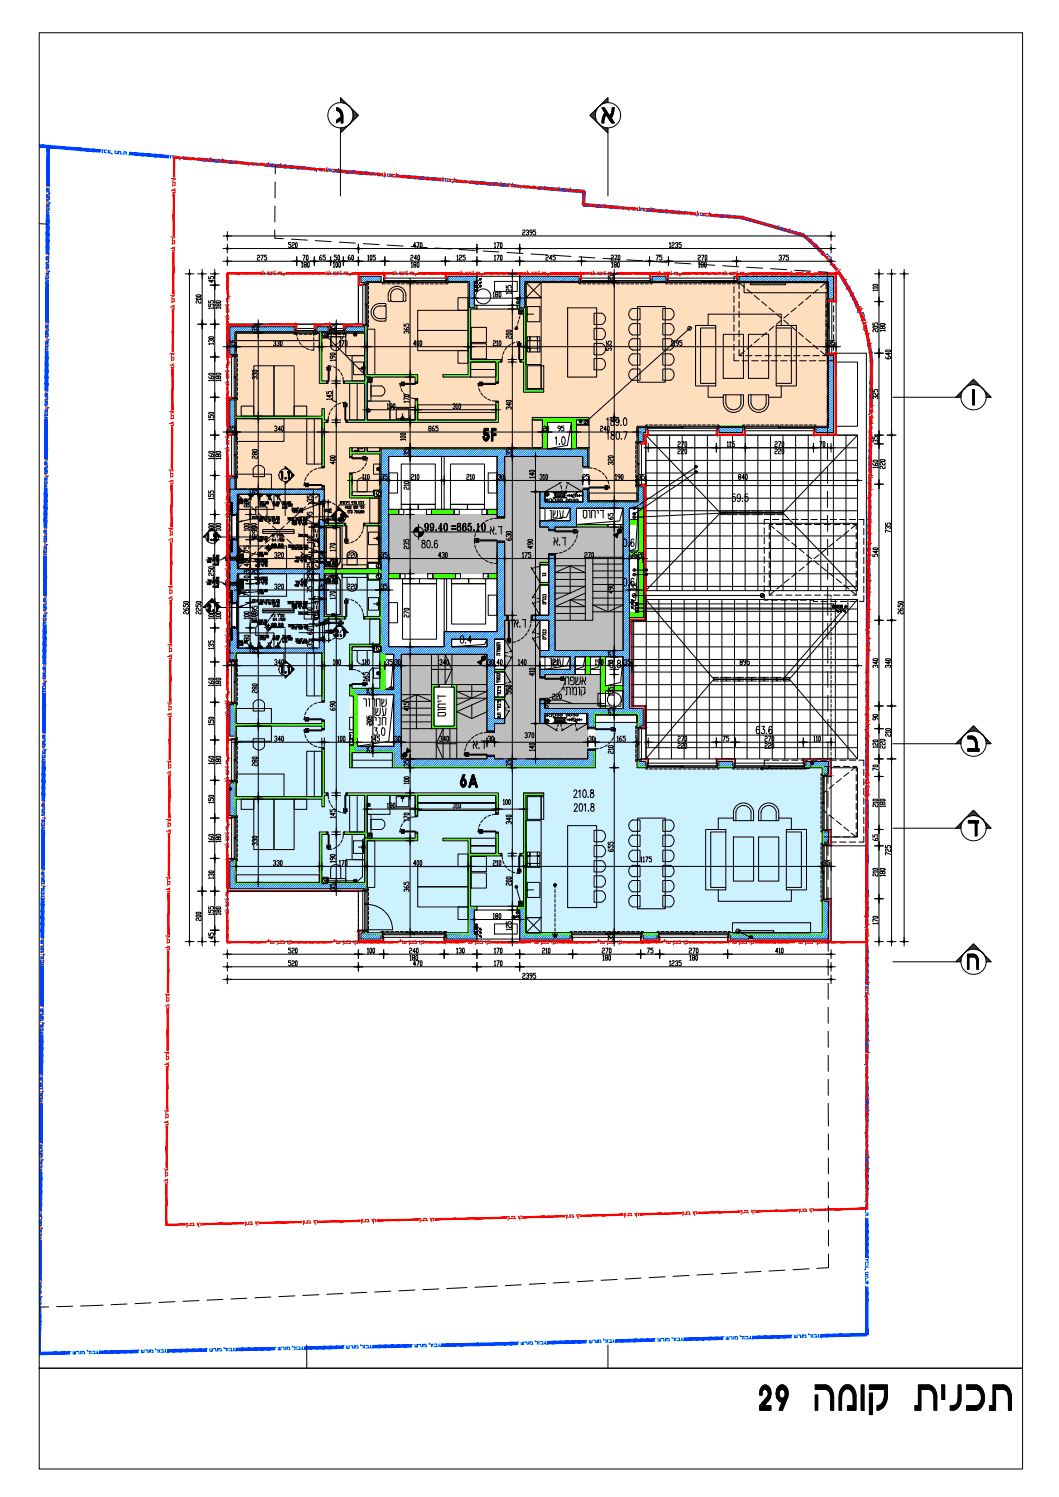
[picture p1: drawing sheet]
<svg xmlns="http://www.w3.org/2000/svg" width="420mm" height="594mm" viewBox="0 0 420 594" stroke-linecap="round" stroke-linejoin="round" font-family="sans-serif">
<defs><g id="words">
<text font-size="19.8" x="299.9" y="562.7">29 „ …— ‰ ‹</text>
<g font-size="8.8">
<text x="197.6" y="176.4" transform="rotate(-90 197.6 176.4)">5F</text>
<text x="181.3" y="313.6">6A</text>
</g>
<g font-size="7.1">
<text x="217" y="207.4">’</text>
<text x="217" y="266">’</text>
<text x="146.8" y="285.7">’</text>
</g>
<g font-size="6.6">
<text x="218.7" y="217.7">.ƒ</text>
<text x="223" y="273">„”</text>
<text x="221.9" y="277.3">‰ …—</text>
<text x="186.6" y="298.4">.ƒ</text>
</g>
<g font-size="6.2">
<text x="193.3" y="213.1">.ƒ</text>
<text x="202.8" y="250.1">.ƒ</text>
<text x="181.3" y="256.5">0.4</text>
<text x="142.9" y="281.5">… ‡</text>
</g>
<g font-size="5.3">
<text x="85.7" y="113.2" transform="rotate(-90 85.7 113.2)">45</text>
<text x="103" y="132.6" transform="rotate(-90 103 132.6)">35</text>
<text x="134.1" y="132.6" transform="rotate(-90 134.1 132.6)">35</text>
<text x="323.8" y="178.5">70</text>
<text x="349.2" y="176.7" transform="rotate(-90 349.2 176.7)">35</text>
<text x="159.1" y="181.7">35</text>
<text x="203.9" y="181.7" transform="rotate(-90 203.9 181.7)">35</text>
<text x="149.9" y="191.6">35</text>
<text x="200.7" y="191.6" transform="rotate(-90 200.7 191.6)">30</text>
<text x="230" y="191.6">25</text>
<text x="103" y="197.6" transform="rotate(-90 103 197.6)">20</text>
<text x="95.6" y="202.5">80</text>
<text x="124.9" y="200.4" transform="rotate(-90 124.9 200.4)">35</text>
<text x="124.9" y="206.7" transform="rotate(-90 124.9 206.7)">95</text>
<text x="103" y="214.1" transform="rotate(-90 103 214.1)">295</text>
<text x="99.8" y="220.1" transform="rotate(-90 99.8 220.1)">75</text>
<text x="163.3" y="219.1" transform="rotate(-90 163.3 219.1)">235</text>
<text x="124.9" y="223.3" transform="rotate(-90 124.9 223.3)">40</text>
<text x="125.6" y="222.6">20</text>
<text x="149.9" y="222.6">35</text>
<text x="249.1" y="222.6">35</text>
<text x="256.1" y="222.6" transform="rotate(-90 256.1 222.6)">20</text>
<text x="99.8" y="229" transform="rotate(-90 99.8 229)">20</text>
<text x="99.8" y="231.8" transform="rotate(-90 99.8 231.8)">40</text>
<text x="103" y="229" transform="rotate(-90 103 229)">20</text>
<text x="124.9" y="229" transform="rotate(-90 124.9 229)">20</text>
<text x="124.9" y="231.4" transform="rotate(-90 124.9 231.4)">25</text>
<text x="99.8" y="237.8" transform="rotate(-90 99.8 237.8)">75</text>
<text x="124.9" y="236.4" transform="rotate(-90 124.9 236.4)">75</text>
<text x="125.6" y="234.9">20</text>
<text x="149.9" y="234.9">35</text>
<text x="249.1" y="234.9">35</text>
<text x="103" y="245.5" transform="rotate(-90 103 245.5)">295</text>
<text x="99.8" y="255.4" transform="rotate(-90 99.8 255.4)">80</text>
<text x="124.9" y="252.9" transform="rotate(-90 124.9 252.9)">60</text>
<text x="124.9" y="257.9" transform="rotate(-90 124.9 257.9)">35</text>
<text x="103" y="260.3" transform="rotate(-90 103 260.3)">20</text>
<text x="89.6" y="264.9">35</text>
<text x="152" y="264.9">35</text>
<text x="192.3" y="264.9">30</text>
<text x="195.8" y="264.9">40</text>
<text x="246.6" y="264.9">35</text>
<text x="148.5" y="276.9" transform="rotate(-90 148.5 276.9)">25</text>
<text x="349.2" y="286.8" transform="rotate(-90 349.2 286.8)">90</text>
<text x="148.5" y="299.9" transform="rotate(-90 148.5 299.9)">25</text>
<text x="159.1" y="305.2">35</text>
<text x="203.9" y="305.2" transform="rotate(-90 203.9 305.2)">35</text>
<text x="349.2" y="306.9" transform="rotate(-90 349.2 306.9)">70</text>
<text x="349.2" y="334.8" transform="rotate(-90 349.2 334.8)">65</text>
<text x="329.8" y="344.7" transform="rotate(-90 329.8 344.7)">35</text>
<text x="134.1" y="354.2" transform="rotate(-90 134.1 354.2)">35</text>
<text x="85.7" y="373.9" transform="rotate(-90 85.7 373.9)">45</text>
<text x="255.4" y="379.6">75</text>
</g>
<g font-size="4.9">
<text x="100.9" y="104.4">275</text>
<text x="125.6" y="104.4">65</text>
<text x="136.9" y="104.4">60</text>
<text x="144.6" y="104.4">105</text>
<text x="179.9" y="104.4">125</text>
<text x="215.5" y="104.4">245</text>
<text x="258.9" y="104.4">75</text>
<text x="308" y="104.4">375</text>
<text x="244.1" y="112.9" transform="rotate(-90 244.1 112.9)">35</text>
<text x="89.6" y="138.3">35</text>
<text x="107.2" y="138.3">330</text>
<text x="133.3" y="138.3">170</text>
<text x="163" y="138.3">400</text>
<text x="194.4" y="138.3">210</text>
<text x="327.7" y="138.3">35</text>
<text x="152.4" y="163.3">190</text>
<text x="178.5" y="163.3">310</text>
<text x="89.6" y="172.2">35</text>
<text x="107.6" y="172.2">340</text>
<text x="169" y="172.2">865</text>
<text x="244.1" y="185.6" transform="rotate(-90 244.1 185.6)">320</text>
<text x="244.1" y="207.4" transform="rotate(-90 244.1 207.4)">65</text>
<text x="95.6" y="225.8">40</text>
<text x="244.1" y="236.7" transform="rotate(-90 244.1 236.7)">490</text>
<text x="217.7" y="240.9" transform="rotate(-90 217.7 240.9)">‰ ‹</text>
<text x="359.1" y="244.8" transform="rotate(-90 359.1 244.8)">2650</text>
<text x="217.7" y="255.1" transform="rotate(-90 217.7 255.1)">‰ ‹</text>
<text x="199.7" y="261.4" transform="rotate(-90 199.7 261.4)">… —</text>
<text x="244.1" y="261.8" transform="rotate(-90 244.1 261.8)">25</text>
<text x="159.5" y="264.9" transform="rotate(-90 159.5 264.9)">30</text>
<text x="244.1" y="265.3" transform="rotate(-90 244.1 265.3)">50</text>
<text x="244.1" y="277.3" transform="rotate(-90 244.1 277.3)">135</text>
<text x="244.1" y="284.7" transform="rotate(-90 244.1 284.7)">25</text>
<text x="107.6" y="295.3">340</text>
<text x="146" y="295.3">145</text>
<text x="155.6" y="295.3">30</text>
<text x="173.2" y="295.3">340</text>
<text x="192.3" y="295.3">30</text>
<text x="232.5" y="295.3">30</text>
<text x="267.8" y="298.1">220</text>
<text x="285.4" y="295.3">75</text>
<text x="302.3" y="298.1">220</text>
<text x="152.4" y="321.7">190</text>
<text x="178.5" y="321.7">310</text>
<text x="244.1" y="374.3" transform="rotate(-90 244.1 374.3)">35</text>
</g>
<g font-size="4.4">
<text x="177.8" y="211.3">=</text>
<text x="217.7" y="230" transform="rotate(-90 217.7 230)">†‚</text>
</g>
<g font-size="4">
<text x="122.1" y="104.4" transform="rotate(-90 122.1 104.4)">70</text>
<text x="93.1" y="200">‡ ’—</text>
<text x="101.6" y="201.1">‡ ’—</text>
<text x="107.2" y="214.5">1 ƒ&quot;</text>
<text x="117.1" y="214.1">‡ ’—</text>
<text x="100.9" y="221.2">‘ ’—</text>
<text x="128.1" y="226.1">– …</text>
<text x="129.8" y="224">‰</text>
<text x="129.8" y="230.7">‰</text>
<text x="100.9" y="236">‘ ’—</text>
<text x="107.6" y="245.9">2 ƒ&quot;</text>
<text x="101.6" y="254.4">‡ ’—</text>
</g>
<g font-size="3.5">
<text x="134.4" y="104.4" transform="rotate(-90 134.4 104.4)">50</text>
<text x="127.7" y="208.5">15</text>
<text x="117.1" y="244.8">‡ ’—</text>
<text x="128.1" y="248">15</text>
<text x="128.1" y="252.6">70</text>
</g>
<text font-size="3.1" x="127.7" y="204.3">70</text>
</g></defs>
<!-- layer: A_H_GRN -->
<g fill="#3fff00" stroke="#3fff00" stroke-width=".4">
<path d="M154.2 202.1h4l-4 1.4z"/>
<path d="M154.2 203.5l4-1.4v.8z"/>
<path d="M246.2 208.2h1l-1 .3z"/>
<path d="M246.2 208.5l1-.3v.6z"/>
<path d="M228.7 208.2h3.1l-3.1 1z"/>
<path d="M228.7 209.2l3.1-1h9.4z"/>
<path d="M171.7 227.7h6.3l-6.3 2z"/>
<path d="M171.7 229.7l6.3-2h2.7z"/>
<path d="M171.2 204.2l6.2-2.1h2.8z"/>
<path d="M196.2 276.6h3.1l-3.1 1.1z"/>
<path d="M196.2 277.7l3.1-1.1h.9z"/>
<path d="M193.2 202.1h4l-4 1.4z"/>
<path d="M193.2 203.5l4-1.4v.8z"/>
<path d="M193.7 227.7h3.5l-3.5 1.1z"/>
<path d="M193.7 228.8l3.5-1.1v.9z"/>
<path d="M171.2 271.7h3l-3 .9z"/>
<path d="M172.2 272.7l2-.7v.7z"/>
<path d="M179.2 271.7h2l-2 .6z"/>
<path d="M177.1 289.2l4.1-1.4v1.4z"/>
<path d="M154.2 227.7h4.5l-4.5 1.4z"/>
<path d="M154.2 229.1l4.5-1.4v.5z"/>
<path d="M214.2 231.1h3.1l-3.1 1.1z"/>
<path d="M214.2 232.2l3.5-1.1z"/>
<path d="M214.2 223.2h3.1l-3.1 1z"/>
<path d="M214.2 224.2l3.5-1z"/>
<path d="M238.2 260.6h2l-2 .7z"/>
<path d="M238.2 274.8l2-.6v.3z"/>
<path d="M240.9 274.2l6.3-2v.7z"/>
<path d="M238.2 280.2h2l-2 .6z"/>
<path d="M238.2 280.8l2-.6v.3z"/>
<path d="M253.2 201.7h2l-2 .6z"/>
<path d="M249.7 206.2h3.5l-3.5 1.1z"/>
<path d="M249.7 243.2h3.5l-3.5 1.1z"/>
<path d="M249.7 244.3l5.5-1.8v.9z"/>
<path d="M232.2 260.6h2l-2 .7z"/>
<path d="M232.2 261.3l2-.7v6.4z"/>
<path d="M145.7 112.1h6.5z"/>
<path d="M128.7 166.7h1z"/>
<path d="M93.2 166.2h.5v6z"/>
<path d="M93.2 132.2h.5v8.9z"/>
<path d="M93.2 189.1h.5z"/>
<path d="M145.2 129.2h.5z"/>
<path d="M137.7 132.2h7z"/>
<path d="M136.7 152.1h8z"/>
<path d="M144.7 166.7h1z"/>
<path d="M137.7 166.7h60v.9z"/>
<path d="M177.7 112.1h7.9z"/>
<path d="M196.7 143.7h1v7.9z"/>
<path d="M328.2 169.2h.5z"/>
<path d="M323.2 169.2h5.5v.5z"/>
<path d="M233.2 194.1h.5z"/>
<path d="M208.2 111.7h22z"/>
<path d="M205.2 121.2h1z"/>
<path d="M208.2 122.2h.5z"/>
<path d="M292.7 111.7h36z"/>
<path d="M292.7 112.1h36z"/>
<path d="M138.7 180.2h1v.9z"/>
<path d="M144.7 208.7h6z"/>
<path d="M145.7 223.2h5z"/>
<path d="M284.7 169.2h10.5z"/>
<path d="M284.7 169.2h10.5v.5z"/>
<path d="M258.2 111.7h6.5z"/>
<path d="M258.2 111.7h6.5v.4z"/>
<path d="M144.7 244.6h6z"/>
<path d="M144.7 245.7h6z"/>
<path d="M151.2 256.4v1.7z"/>
<path d="M151.2 258.1v.5z"/>
<path d="M161.4 304.7h74.8z"/>
<path d="M145.7 370.2h6z"/>
<path d="M93.2 279.1h.5z"/>
<path d="M93.2 288.2h.5v5z"/>
<path d="M93.2 310.2h.5z"/>
<path d="M128.7 315.7h1z"/>
<path d="M93.2 324.1h.5z"/>
<path d="M93.4 341.2h.3z"/>
<path d="M137.7 314.7h60z"/>
<path d="M136.7 330.2h8z"/>
<path d="M137.7 350.2h7z"/>
<path d="M145.2 350.6h.5v2.5z"/>
<path d="M197.7 338.7h1z"/>
<path d="M176.7 370.2h9z"/>
<path d="M235.7 283.2h17.5z"/>
<path d="M326.2 370.2h.5z"/>
<path d="M205.2 360.2h1v.9z"/>
<path d="M208.2 370.2h18.5v.5z"/>
<path d="M254.7 370.2h6.5z"/>
<path d="M254.7 370.2h6.5v.5z"/>
<path d="M135.9 227.7h15.3z"/>
<path d="M154.2 203.5v.7l4-1.3zM154.2 204.2l4-1.3v1.3z"/>
<path d="M246.2 208.5v.7l1-.4zM246.2 209.2l1-.4v.4z"/>
<path d="M228.7 209.2h9.4l3.1-1zM238.1 209.2l3.1-1v1z"/>
<path d="M171.7 229.7h2.7l6.3-2zM174.4 229.7l6.3-2v2z"/>
<path d="M171.2 202.1h6.2zM171.2 202.1h6.2l-6.2 2.1z"/>
<path d="M171.2 204.2h2.7l6.3-2.1zM173.9 204.2l6.3-2.1v2.1z"/>
<path d="M196.2 277.7h.9l3.1-1.1zM197.1 277.7l3.1-1.1v1.1z"/>
<path d="M193.2 203.5v.7l4-1.3zM193.2 204.2l4-1.3v1.3z"/>
<path d="M193.7 228.8v.9l3.5-1.1zM193.7 229.7l3.5-1.1v1.1z"/>
<path d="M171.2 272.6l3-.6v-.3zM171.2 272.6l3-.6-3 1z"/>
<path d="M179.2 272.3l2-.3v-.3zM179.2 272.3l2-.3-2 .7z"/>
<path d="M179.2 272.7l2-.4v-.3zM179.2 272.7l2-.4z"/>
<path d="M171.2 273l1 15.2v-15.5zM171.2 273l1 15.2-1 .3z"/>
<path d="M180.2 272.7l1 13.3v-13.7zM180.2 272.7l1 13.3-1 .3z"/>
<path d="M171.2 288.5l3.1-.3h-2.1zM171.2 288.5l3.1-.3-3.1 1z"/>
<path d="M180.2 286.3l1 1.5v-1.8zM180.2 286.3l1 1.5-1 .4z"/>
<path d="M171.2 289.2l9-1h-5.9zM171.2 289.2l9-1-3.1 1z"/>
<path d="M154.2 229.1v.6l4.5-1.5zM154.2 229.7l4.5-1.5v1.5z"/>
<path d="M214.2 232.2l3.5-1.1zM214.6 232.2l3.1-1.1v1.1z"/>
<path d="M214.2 224.2l3.5-1zM214.6 224.2l3.1-1v1z"/>
<path d="M238.2 261.3l2 10.9v-11.6zM238.2 261.3l2 10.9-2 .6z"/>
<path d="M238.2 272.8l8.3-.6h-6.3zM238.2 272.8l8.3-.6-8.3 2.6z"/>
<path d="M240.2 274.2l7-2h-.7zM240.2 274.2l7-2z"/>
<path d="M238.2 274.8v.4l2-.7zM238.2 275.2l2-.7v.7z"/>
<path d="M240.9 274.2h2.4l3.9-1.3zM243.3 274.2l3.9-1.3v1.3z"/>
<path d="M238.2 280.8v.4l2-.7zM238.2 281.2l2-.7v.7z"/>
<path d="M253.2 202.3l2 3.2v-3.8zM253.2 202.3l2 3.2-2 .7z"/>
<path d="M249.7 207.3l5.5-.9v-.9zM249.7 207.3l5.5-.9-5.5 1.8z"/>
<path d="M249.7 208.2l5.5-.7v-1.1zM249.7 208.2l5.5-.7-2 .7z"/>
<path d="M253.2 208.2l2 9.8v-10.5zM253.2 208.2l2 9.8-2 .7z"/>
<path d="M253.2 220.6l2 21.9v-22.5zM253.2 220.6l2 21.9-2 .7z"/>
<path d="M249.7 244.3v.9l5.5-1.8zM249.7 245.2l5.5-1.8v1.8z"/>
<path d="M232.2 261.3v6.4l2-.7zM232.2 267.7l2-.7v.7z"/>
<path d="M127.7 193.2l1 .9v-.9zM127.7 193.2l1 .9h-1z"/>
<path d="M145.2 111.7l7 .4v-.4zM145.2 111.7l7 .4h-7z"/>
<path d="M145.2 112.1l.5 .5v-.5zM145.2 112.1l.5 .5h-.5z"/>
<path d="M93.2 158.2h.5zM93.2 158.2h.5z"/>
<path d="M127.7 162.2l1 2.9v-2.9zM127.7 162.2l1 2.9h-1z"/>
<path d="M93.2 158.2l.5 6.9v-6.9zM93.2 158.2l.5 6.9h-.5z"/>
<path d="M93.2 165.1l35.5 1.1v-1.1zM93.2 165.1l35.5 1.1h-35.5z"/>
<path d="M127.7 166.2l1 .5v-.5zM127.7 166.2l1 .5h-1zM127.7 166.7h1zM127.7 166.7h1z"/>
<path d="M127.7 166.7l2 .9v-.9zM127.7 166.7l2 .9h-2z"/>
<path d="M127.7 167.6h1zM127.7 167.6h2z"/>
<path d="M93.2 172.2h.5zM93.2 166.2l.5 6h-.5z"/>
<path d="M127.7 167.6l1 17.6v-17.6zM127.7 167.6l1 17.6h-1z"/>
<path d="M93.2 131.7l24 .5v-.5zM93.2 131.7l24 .5h-24z"/>
<path d="M93.2 141.1h.5zM93.2 132.2l.5 8.9h-.5z"/>
<path d="M125.2 131.7l2.5 .5v-.5zM125.2 131.7l2.5 .5h-2.5z"/>
<path d="M126.7 132.2l1 1.7v-1.7zM126.7 132.2l1 1.7h-1z"/>
<path d="M126.7 133.9l3.5 .3v-.3zM126.7 133.9l3.5 .3h-3.5z"/>
<path d="M126.7 134.2l1 17v-17zM126.7 134.2l1 17h-1z"/>
<path d="M126.7 151.2l3 .9v-.9zM126.7 151.2l3 .9h-3z"/>
<path d="M128.7 207.6l8 1.1v-1.1zM128.7 207.6l8 1.1h-8z"/>
<path d="M93.2 189.1l.5 5v-5zM93.2 189.1l.5 5h-.5z"/>
<path d="M145.2 129.2l.5 2.5v-2.5zM145.2 129.2l.5 2.5h-.5z"/>
<path d="M137.7 131.7l8 .5v-.5zM137.7 131.7l8 .5h-8z"/>
<path d="M144.7 132.2l1 16.5v-16.5zM144.7 132.2l1 16.5h-1z"/>
<path d="M144.7 148.7l21 .9v-.9zM144.7 148.7l21 .9h-21z"/>
<path d="M144.7 149.6l1 1.6v-1.6zM144.7 149.6l1 1.6h-1z"/>
<path d="M147.4 149.6l.3 1.7v-1.7zM147.4 149.6l.3 1.7h-.3z"/>
<path d="M136.7 151.2l9 .1zM136.7 151.2l9 .1z"/>
<path d="M164.7 149.6l1 2v-2zM164.7 149.6l1 2h-1z"/>
<path d="M136.7 151.3l11 .3v-.3zM136.7 151.3l11 .3h-11z"/>
<path d="M136.7 151.6l9 .5v-.5zM136.7 151.6l9 .5h-9z"/>
<path d="M196.7 159.6h1zM196.7 159.6h1z"/>
<path d="M144.7 152.1l1 14.6v-14.6zM144.7 152.1l1 14.6h-1zM137.7 166.7h8z"/>
<path d="M196.7 159.6l1 7.1v-7.1zM196.7 159.6l1 7.1h-1z"/>
<path d="M164.7 158.7l1 8v-8zM164.7 158.7l1 8h-1z"/>
<path d="M137.7 166.7h8zM137.7 166.7h8z"/>
<path d="M196.7 166.7h1zM165.7 166.7h32z"/>
<path d="M137.7 166.7h28zM137.7 166.7h28z"/>
<path d="M137.7 167.6h60zM137.7 166.7l60 .9h-60z"/>
<path d="M177.7 111.7l8.5 .4v-.4zM177.7 111.7l8.5 .4h-8.5z"/>
<path d="M188.2 121.2l1 1v-1zM188.2 121.2l1 1h-1z"/>
<path d="M185.7 112.1l.5 10.1v-10.1zM185.7 112.1l.5 10.1h-.5z"/>
<path d="M185.7 122.2l3.5 .4v-.4zM185.7 122.2l3.5 .4h-3.5z"/>
<path d="M185.7 122.6l1 20.1v-20.1zM185.7 122.6l1 20.1h-1z"/>
<path d="M185.7 142.7l13 1v-1zM185.7 142.7l13 1h-13z"/>
<path d="M185.7 143.7l1 5v-5zM185.7 143.7l1 5h-1z"/>
<path d="M175.7 148.7l11 .9v-.9zM175.7 148.7l11 .9h-11z"/>
<path d="M196.7 151.6h1zM196.7 143.7l1 7.9h-1z"/>
<path d="M328.2 140.7l.5 28.5v-28.5zM328.2 140.7l.5 28.5h-.5zM323.2 169.2h5.5z"/>
<path d="M323.2 169.7h5.5zM323.2 169.2l5.5 .5h-5.5z"/>
<path d="M252.7 169.2l4 .5v-.5zM252.7 169.2l4 .5h-4z"/>
<path d="M252.7 169.7h.5zM252.7 169.7h4z"/>
<path d="M252.7 169.7l.5 5.9v-5.9zM252.7 169.7l.5 5.9h-.5z"/>
<path d="M252.7 192.7l.5 6v-6zM252.7 192.7l.5 6h-.5z"/>
<path d="M233.2 194.1l.5 4.6v-4.6zM233.2 194.1l.5 4.6h-.5z"/>
<path d="M233.2 198.7l20 .5v-.5zM233.2 198.7l20 .5h-20z"/>
<path d="M208.2 111.7l22 .4v-.4zM208.2 111.7l22 .4h-22z"/>
<path d="M208.2 112.1h.5zM208.2 112.1h22z"/>
<path d="M208.2 112.1l.5 10.1v-10.1zM208.2 112.1l.5 10.1h-.5zM206.2 122.2h2.5z"/>
<path d="M205.2 121.2l1 1v-1zM205.2 121.2l1 1h-1z"/>
<path d="M205.2 122.2l3.5 .4v-.4zM205.2 122.2l3.5 .4h-3.5z"/>
<path d="M207.7 122.6l1 1.8v-1.8zM207.7 122.6l1 1.8h-1z"/>
<path d="M205.7 122.6l.3 1.8v-1.8zM205.7 122.6l.3 1.8h-.3z"/>
<path d="M205.7 124.4l3 .3v-.3zM205.7 124.4l3 .3h-3z"/>
<path d="M207.7 124.7l1 18v-18zM207.7 124.7l1 18h-1z"/>
<path d="M206.7 142.7l2 1v-1zM206.7 142.7l2 1h-2z"/>
<path d="M207.7 143.7l1 10.9v-10.9zM207.7 143.7l1 10.9h-1z"/>
<path d="M207.7 154.6l8 1.1v-1.1zM207.7 154.6l8 1.1h-8z"/>
<path d="M292.7 111.7l36 .4v-.4zM292.7 111.7l36 .4h-36zM292.7 112.1h36z"/>
<path d="M328.2 112.1l.5 7.1v-7.1zM328.2 112.1l.5 7.1h-.5z"/>
<path d="M211.2 165.7l22.5 1v-1zM211.2 165.7l22.5 1h-22.5z"/>
<path d="M215.2 166.7l13.5 .9v-.9zM215.2 166.7l13.5 .9h-13.5z"/>
<path d="M217.2 167.6h11.5zM217.2 167.6h11.5z"/>
<path d="M215.2 167.6h2zM215.2 167.6h2z"/>
<path d="M233.4 166.7l.3 1.7v-1.7zM233.4 166.7l.3 1.7h-.3z"/>
<path d="M228.7 168.4l5 .3v-.3zM228.7 168.4l5 .3h-5z"/>
<path d="M226.7 167.6l2 10.1v-10.1zM226.7 167.6l2 10.1h-2z"/>
<path d="M215.2 167.6l2 10.1v-10.1zM215.2 167.6l2 10.1h-2z"/>
<path d="M226.7 177.7l7 .4v-.4zM226.7 177.7l7 .4h-7z"/>
<path d="M150.7 177.7l66.5 .4v-.4zM150.7 177.7l66.5 .4h-66.5z"/>
<path d="M150.7 178.1l.5 1.1v-1.1zM150.7 178.1l.5 1.1h-.5z"/>
<path d="M144.7 177.7l1 1.5v-1.5zM144.7 177.7l1 1.5h-1z"/>
<path d="M138.7 177.7l1 1.5v-1.5zM138.7 177.7l1 1.5h-1z"/>
<path d="M138.7 179.2l12.5 1v-1zM138.7 179.2l12.5 1h-12.5z"/>
<path d="M138.7 181.1h1zM138.7 180.2l1 .9h-1z"/>
<path d="M233.2 178.1l.5 7.1v-7.1zM233.2 178.1l.5 7.1h-.5z"/>
<path d="M150.7 180.2l.5 14.3v-14.3zM150.7 180.2l.5 14.3h-.5z"/>
<path d="M148.2 194.5l3 .3v-.3zM148.2 194.5l3 .3h-3z"/>
<path d="M148.2 194.8l.3 1.9v-1.9zM148.2 194.8l.3 1.9h-.3z"/>
<path d="M138.7 188.2l1 8.5v-8.5zM138.7 188.2l1 8.5h-1z"/>
<path d="M138.7 196.7l9.8 .3v-.3zM138.7 196.7l9.8 .3h-9.8z"/>
<path d="M151.2 194.8v2.2zM151.2 194.8v2.2z"/>
<path d="M138.7 197l12.5 .7v-.7zM138.7 197l12.5 .7h-12.5z"/>
<path d="M150.7 197.7l.5 9.9v-9.9zM150.7 197.7l.5 9.9h-.5z"/>
<path d="M144.7 207.6l6.5 1.1v-1.1zM144.7 207.6l6.5 1.1h-6.5z"/>
<path d="M150.7 208.7l.5 14.5v-14.5zM150.7 208.7l.5 14.5h-.5z"/>
<path d="M145.7 223.2l5.5 .3v-.3zM145.7 223.2l5.5 .3h-5.5z"/>
<path d="M146 223.5h5.2zM146 223.5h5.2z"/>
<path d="M145.7 223.5h.3zM145.7 223.5h.3z"/>
<path d="M145.7 223.5l.3 2.2v-2.2zM145.7 223.5l.3 2.2h-.3z"/>
<path d="M145.7 225.7h5.5zM145.7 225.7h5.5z"/>
<path d="M151.2 223.5v2.2zM151.2 223.5v2.2z"/>
<path d="M128.7 225.7l22.5 1v-1zM128.7 225.7l22.5 1h-22.5z"/>
<path d="M284.7 169.7h10.5zM284.7 169.2l10.5 .5h-10.5z"/>
<path d="M258.2 112.1h6.5zM258.2 111.7l6.5 .4h-6.5z"/>
<path d="M127.7 259.2l1 18.5v-18.5zM127.7 259.2l1 18.5h-1z"/>
<path d="M145.7 227.7l.3 2.2v-2.2zM145.7 227.7l.3 2.2h-.3z"/>
<path d="M145.7 229.9h5.5zM145.7 229.9h5.5z"/>
<path d="M145.7 229.9l5.5 .3v-.3zM145.7 229.9l5.5 .3h-5.5z"/>
<path d="M150.7 230.2l.5 14.4v-14.4zM150.7 230.2l.5 14.4h-.5zM150.7 244.6h.5zM150.7 244.6h.5z"/>
<path d="M144.7 244.6l6.5 1.1v-1.1zM144.7 244.6l6.5 1.1h-6.5z"/>
<path d="M150.7 245.7l.5 10.7v-10.7zM150.7 245.7l.5 10.7h-.5z"/>
<path d="M150.7 258.6l.5 1.1v-1.1zM150.7 258.6l.5 1.1h-.5z"/>
<path d="M150.7 259.7l2 13.5v-13.5zM150.7 259.7l2 13.5h-2z"/>
<path d="M138.7 272.2l1 1v-1zM138.7 272.2l1 1h-1z"/>
<path d="M150.7 273.2h2zM139.7 273.2h13z"/>
<path d="M138.7 273.2h1zM138.7 273.2h1z"/>
<path d="M138.7 273.2l14 .4v-.4zM138.7 273.2l14 .4h-14z"/>
<path d="M138.7 273.6l1.5 2.1v-2.1zM138.7 273.6l1.5 2.1h-1.5z"/>
<path d="M138.7 275.7l3 .5v-.5zM138.7 275.7l3 .5h-3z"/>
<path d="M140.2 276.2l1.5 19.5v-19.5zM140.2 276.2l1.5 19.5h-1.5z"/>
<path d="M138.7 295.7l3 .5v-.5zM138.7 295.7l3 .5h-3z"/>
<path d="M138.7 296.2l1.5 2v-2zM138.7 296.2l1.5 2h-1.5z"/>
<path d="M138.7 298.2l17.5 .5v-.5zM138.7 298.2l17.5 .5h-17.5z"/>
<path d="M155.7 298.7l.5 5.5v-5.5zM155.7 298.7l.5 5.5h-.5z"/>
<path d="M235.7 297.6l.5 6.6v-6.6zM235.7 297.6l.5 6.6h-.5z"/>
<path d="M155.7 304.2h80zM155.7 304.2h80z"/>
<path d="M155.7 304.2l80.5 .5v-.5zM155.7 304.2l80.5 .5h-80.5z"/>
<path d="M138.7 298.7l1 6v-6zM138.7 298.7l1 6h-1z"/>
<path d="M145.2 369.7l.5 .5v-.5zM145.2 369.7l.5 .5h-.5z"/>
<path d="M145.2 370.2l6.5 .5v-.5zM145.2 370.2l6.5 .5h-6.5z"/>
<path d="M93.2 279.1l.5 8v-8zM93.2 279.1l.5 8h-.5z"/>
<path d="M127.7 286.2l1 .9v-.9zM127.7 286.2l1 .9h-1z"/>
<path d="M93.2 287.1l35.5 1.1v-1.1zM93.2 287.1l35.5 1.1h-35.5z"/>
<path d="M127.7 288.2l1 1v-1zM127.7 288.2l1 1h-1z"/>
<path d="M93.2 293.2h.5zM93.2 288.2l.5 5h-.5z"/>
<path d="M127.7 297.2l1 17.5v-17.5zM127.7 297.2l1 17.5h-1z"/>
<path d="M127.7 314.7h2zM127.7 314.7h2z"/>
<path d="M127.7 314.7l2 1v-1zM127.7 314.7l2 1h-2z"/>
<path d="M127.7 315.7h1zM127.7 315.7h1z"/>
<path d="M93.2 310.2l.5 5.9v-5.9zM93.2 310.2l.5 5.9h-.5z"/>
<path d="M127.7 315.7l1 .4v-.4zM127.7 315.7l1 .4h-1z"/>
<path d="M93.2 316.1l35.5 1.1v-1.1zM93.2 316.1l35.5 1.1h-35.5z"/>
<path d="M127.7 317.2l1 3v-3zM127.7 317.2l1 3h-1z"/>
<path d="M93.2 317.2l.5 6.9v-6.9zM93.2 317.2l.5 6.9h-.5z"/>
<path d="M93.2 341.2l.5 9v-9zM93.2 341.2l.5 9h-.5z"/>
<path d="M93.2 350.2l32 .4v-.4zM93.2 350.2l32 .4h-32z"/>
<path d="M126.7 330.2l3 1v-1zM126.7 330.2l3 1h-3z"/>
<path d="M126.7 331.2l1 16.9v-16.9zM126.7 331.2l1 16.9h-1z"/>
<path d="M126.7 348.1l3.5 .3v-.3zM126.7 348.1l3.5 .3h-3.5z"/>
<path d="M126.7 348.4l1 1.8v-1.8zM126.7 348.4l1 1.8h-1z"/>
<path d="M129.9 350.2l7.8 .4v-.4zM129.9 350.2l7.8 .4h-7.8z"/>
<path d="M125.2 350.2l2.5 .4v-.4zM125.2 350.2l2.5 .4h-2.5z"/>
<path d="M138.7 255.7l12 .7v-.7zM138.7 255.7l12 .7h-12z"/>
<path d="M138.7 256.4l9.8 .3v-.3zM138.7 256.4l9.8 .3h-9.8z"/>
<path d="M148.2 256.7l.3 1.9v-1.9zM148.2 256.7l.3 1.9h-.3z"/>
<path d="M148.2 258.6l2.5 .3v-.3zM148.2 258.6l2.5 .3h-2.5z"/>
<path d="M138.7 256.7l1 8.5v-8.5zM138.7 256.7l1 8.5h-1z"/>
<path d="M128.7 244.6l8 1.1v-1.1zM128.7 244.6l8 1.1h-8z"/>
<path d="M137.7 314.7l60 1v-1zM137.7 314.7l60 1h-60z"/>
<path d="M137.7 315.7h28zM137.7 315.7h28z"/>
<path d="M165.7 315.7h32zM165.7 315.7h32z"/>
<path d="M138 315.7h7.7zM138 315.7h7.7z"/>
<path d="M196.7 315.7l1 7v-7zM196.7 315.7l1 7h-1z"/>
<path d="M164.7 315.7l1 8v-8zM164.7 315.7l1 8h-1z"/>
<path d="M144.7 315.7l1 14.5v-14.5zM144.7 315.7l1 14.5h-1z"/>
<path d="M136.7 330.2l9 .5v-.5zM136.7 330.2l9 .5h-9z"/>
<path d="M136.7 330.7l11 .3v-.3zM136.7 330.7l11 .3h-11z"/>
<path d="M136.7 331l9 .2v-.2zM136.7 331l9 .2h-9z"/>
<path d="M164.7 330.7l1 2v-2zM164.7 330.7l1 2h-1z"/>
<path d="M147.4 331l.3 1.7v-1.7zM147.4 331l.3 1.7h-.3z"/>
<path d="M144.7 331.2l1 1.5v-1.5zM144.7 331.2l1 1.5h-1z"/>
<path d="M144.7 332.7l21 1v-1zM144.7 332.7l21 1h-21z"/>
<path d="M144.7 333.7l1 16.5v-16.5zM144.7 333.7l1 16.5h-1z"/>
<path d="M137.7 350.2l8 .4v-.4zM137.7 350.2l8 .4h-8z"/>
<path d="M145.2 353.1h.5zM145.2 350.6l.5 2.5h-.5z"/>
<path d="M175.7 332.7l11 1v-1zM175.7 332.7l11 1h-11z"/>
<path d="M196.7 330.7l1 8v-8zM196.7 330.7l1 8h-1z"/>
<path d="M185.7 333.7l1 5v-5zM185.7 333.7l1 5h-1z"/>
<path d="M196.7 338.7h1zM196.7 338.7h1z"/>
<path d="M185.7 338.7h10.9zM185.7 338.7h10.9z"/>
<path d="M185.7 338.7l13 1v-1zM185.7 338.7l13 1h-13z"/>
<path d="M185.7 339.7l1 20v-20zM185.7 339.7l1 20h-1z"/>
<path d="M185.7 359.7l3.5 .5v-.5zM185.7 359.7l3.5 .5h-3.5z"/>
<path d="M188.2 360.2l1 .9v-.9zM188.2 360.2l1 .9h-1z"/>
<path d="M185.7 360.2l.5 10v-10zM185.7 360.2l.5 10h-.5zM185.7 370.2h.5zM185.7 370.2h.5z"/>
<path d="M176.7 370.2l9.5 .5v-.5zM176.7 370.2l9.5 .5h-9.5z"/>
<path d="M235.7 283.2l17.5 .5v-.5zM235.7 283.2l17.5 .5h-17.5z"/>
<path d="M235.7 283.7h.5zM235.7 283.7h17z"/>
<path d="M252.7 283.7l.5 5v-5zM252.7 283.7l.5 5h-.5z"/>
<path d="M235.7 283.7l.5 5v-5zM235.7 283.7l.5 5h-.5z"/>
<path d="M252.7 301.7l.5 2.5v-2.5zM252.7 301.7l.5 2.5h-.5z"/>
<path d="M252.7 304.2l4 .5v-.5zM252.7 304.2l4 .5h-4z"/>
<path d="M284.7 304.2l6.5 .5v-.5zM284.7 304.2l6.5 .5h-6.5z"/>
<path d="M319.2 304.2l7.5 .5v-.5zM319.2 304.2l7.5 .5h-7.5z"/>
<path d="M326.2 304.7l.5 3v-3zM326.2 304.7l.5 3h-.5z"/>
<path d="M326.2 329.6l.5 5.6v-5.6zM326.2 329.6l.5 5.6h-.5z"/>
<path d="M326.2 357.2l.5 13v-13zM326.2 357.2l.5 13h-.5zM289.2 370.2h37.5z"/>
<path d="M289.2 370.2l37.5 .5v-.5zM289.2 370.2l37.5 .5h-37.5z"/>
<path d="M289.2 370.7h4.9zM289.2 370.7h4.9zM289.2 370.7h37.5z"/>
<path d="M207.7 314.7l8 1v-1zM207.7 314.7l8 1h-8z"/>
<path d="M207.7 315.7l1 23v-23zM207.7 315.7l1 23h-1z"/>
<path d="M206.7 338.7l2 1v-1zM206.7 338.7l2 1h-2z"/>
<path d="M205.7 357.7l2 .3v-.3zM205.7 357.7l2 .3h-2z"/>
<path d="M207.7 339.7l1 20v-20zM207.7 339.7l1 20h-1z"/>
<path d="M205.7 358l.3 1.7v-1.7zM205.7 358l.3 1.7h-.3z"/>
<path d="M205.2 359.7l3.5 .5v-.5zM205.2 359.7l3.5 .5h-3.5z"/>
<path d="M206.2 360.2h2.5zM206.2 360.2h2.5z"/>
<path d="M205.2 361.1h1zM205.2 360.2l1 .9h-1z"/>
<path d="M208.2 360.2l.5 10v-10zM208.2 360.2l.5 10h-.5z"/>
<path d="M208.2 370.7h18.5zM208.2 370.2l18.5 .5h-18.5z"/>
<path d="M254.7 370.7h6.5zM254.7 370.2l6.5 .5h-6.5z"/>
<path d="M128.7 226.7l22.5 1v-1zM128.7 226.7l22.5 1h-22.5z"/>
</g>
<!-- layer: A_H_BLU -->
<g fill="none" stroke="#007fff" stroke-width=".4">
<path d="M143.7 109.6l-.5 .6M144.6 109.6l-1.4 1.4M145.4 109.6l-2.2 2.3M146.3 109.6l-2.5 2.5M147.2 109.6l-2.5 2.5M148.1 109.6l-2 2.1M149 109.6l-2 2.1M149.9 109.6l-2 2.1M150.8 109.6l-2.1 2.1M151.2 110.1l-1.6 1.6M151.2 111l-.7 .7M177.3 109.6l-.1 .1"/>
<path d="M178.2 109.6l-1 1M179.1 109.6l-1.9 1.9M179.9 109.6l-2 2.1M180.8 109.6l-2 2.1M181.7 109.6l-2 2.1M182.6 109.6l-2 2.1M183.5 109.6l-2 2.1M184.3 109.6l-1.9 2.1M185.2 109.6l-2 2.1M186.1 109.6l-2 2.1M187 109.6l-2 2.1M187.9 109.6l-2 2.1"/>
<path d="M188.2 112l-2 2M188.2 112.9l-2 2M188.2 113.7l-2 2.1M188.2 114.6l-2 2M188.2 115.5l-2 2M188.2 116.4l-2 2M188.2 117.3l-2 2M188.2 118.2l-2 2M188.2 119.1l-2 2M188.2 119.9l-2 2.1M188.8 109.6l-2.6 2.6M189.2 110.1l-3 3"/>
<path d="M189.2 111l-.7 .7M206.4 109.6l-.2 .3M207.3 109.6l-1.1 1.2M208.2 109.6l-2 2.1M208.2 112.3l-2 2M208.2 113.2l-2 2M208.2 114.1l-2 2M208.2 115l-2 2M208.2 115.9l-2 2M208.2 116.8l-2 1.9M208.2 117.6l-2 2M208.2 118.5l-2 2"/>
<path d="M208.2 119.4l-2 2M209.1 109.6l-2.9 3M210 109.6l-3.8 3.9M210.9 109.6l-2 2.1M211.7 109.6l-2 2.1M212.6 109.6l-2 2.1M213.5 109.6l-2 2.1M214.4 109.6l-2 2.1M215.3 109.6l-2 2.1M216.2 109.6l-2 2.1M217.1 109.6l-2.1 2.1M218 109.6l-2.1 2.1"/>
<path d="M218.8 109.6l-2 2.1M219.7 109.6l-2 2.1M220.6 109.6l-2 2.1M221.5 109.6l-2 2.1M222.4 109.6l-2 2.1M223.3 109.6l-2 2.1M224.1 109.6l-1.9 2.1M225 109.6l-2 2.1M225.9 109.6l-2 2.1M226.8 109.6l-2 2.1M227.7 109.6l-2 2.1M228.5 109.6l-1.9 2.1"/>
<path d="M229.4 109.6l-2 2.1M229.7 111.2l-.5 .5M229.7 110.3l-1.4 1.4M258.9 109.6l-.2 .3M259.8 109.6l-1.1 1.1M260.7 109.6l-2 2M261.6 109.6l-2 2.1M262.5 109.6l-2 2.1M263.3 109.6l-1.9 2.1M264.2 109.7l-2 2M264.2 110.5l-1.1 1.2M264.2 111.4l-.2 .3"/>
<path d="M294.5 109.6l-1.3 .7M295.9 109.6l-2.7 1.4M297.3 109.6l-3.9 2.1M298.6 109.6l-3.9 2.1M300 109.6l-3.9 2.1M301.3 109.6l-3.8 2.1M302.7 109.6l-3.9 2.1M304.1 109.6l-3.9 2.1M305.4 109.6l-3.9 2.1M306.8 109.6l-3.9 2.1M308.1 109.6l-3.8 2.1M309.5 109.6l-3.9 2.1"/>
<path d="M310.9 109.6l-3.9 2.1M312.2 109.6l-3.8 2.1M313.6 109.6l-3.9 2.1M315 109.6l-3.9 2.1M316.3 109.6l-3.9 2.1M317.7 109.6l-3.9 2.1M319.1 109.6l-3.9 2.1M320.4 109.6l-3.8 2.1M321.8 109.6l-3.9 2.1M323.2 109.6l-3.9 2.1M324.5 109.6l-3.8 2.1M325.9 109.6l-3.9 2.1"/>
<path d="M327.3 109.6l-3.9 2.1M328.6 109.6l-3.9 2.1M330 109.6l-3.9 2.1M330.7 110l-3.2 1.7M330.7 110.7l-2 1M330.7 111.4l-2 1M330.7 112.1l-2 1M330.7 112.8l-2 1M330.7 113.5l-2 1M330.7 114.2l-2 1M330.7 114.9l-2 1.1M330.7 115.6l-2 1"/>
<path d="M330.7 116.3l-2 1M330.7 117l-2 1M330.7 117.7l-1.8 1M330.7 118.4l-.4 .3M91.8 129.7l-.6 .6M92.7 129.7l-1.5 1.5M93.2 131.9l-2 2M93.2 138l-2 2M93.2 138.9l-1.7 1.8M93.2 139.8l-.8 .9M93.6 129.7l-2.4 2.4M94.5 129.7l-3.3 3.3"/>
<path d="M95.4 129.7l-2 2M96.3 129.7l-2 2M97.2 129.7l-2 2M98 129.7l-2 2M105.1 129.7l-2 2M106 129.7l-2 2M106.9 129.7l-2 2M107.8 129.7l-2 2M108.7 129.7l-2 2M109.5 129.7l-1.9 2M110.4 129.7l-2 2M111.3 129.7l-2 2"/>
<path d="M112.2 129.7l-2 2M113.1 129.7l-2 2M113.9 129.7l-1.9 2M114.8 129.7l-2 2M115.7 129.7l-2 2M116.6 129.7l-2 2M116.7 130.5l-1.2 1.2M116.7 131.4l-.3 .3M125.7 129.7h.1M126.6 129.7l-.9 .9M127.5 129.7l-1.8 1.7M128.4 129.7l-2 2"/>
<path d="M129.2 129.7l-2 2M137.2 129.7h.1M138.1 129.7l-.9 .9M139 129.7l-1.8 1.7M139.9 129.7l-2 2M140.7 129.7l-1.9 2M141.6 129.7l-2 2M142.5 129.7l-2 2M143.4 129.7l-2 2M144.3 129.7l-2 2M144.7 130.1l-1.5 1.6M144.7 131l-.7 .7"/>
<path d="M188.2 120.8l-1.3 1.4M188.2 121.7l-.4 .5M208.2 121.2l-1 1M208.2 120.3l-1.9 1.9M208.2 122l-.1 .2M92 158.7l-.8 .8M92.9 158.7l-1.7 1.7M93.2 159.3l-2 1.9M328.9 141.1l-.2 .1M330.3 141.1l-1.6 .8M330.7 141.6l-2 1.1M330.7 142.3l-2 1"/>
<path d="M330.7 143l-2 1.1M330.7 143.7l-2 1.1M330.7 144.4l-2 1.1M330.7 145.2l-2 1M330.7 145.8l-2 1.1M330.7 146.6l-2 1M330.7 147.2l-2 1.1M330.7 148l-2 1M330.7 148.7l-2 1M330.7 149.4l-2 1M330.7 150.1l-2 1M330.7 150.7l-2 1.1"/>
<path d="M330.7 151.5l-2 1M330.7 152.2l-2 1M330.7 152.9l-2 1M330.7 153.6l-2 1M330.7 154.3l-2 1M330.7 155l-2 1M330.7 155.7l-2 1M330.7 156.4l-2 1M330.7 157.1l-2 1M330.7 157.8l-2 1M330.7 158.5l-2 1M330.7 159.2l-2 1"/>
<path d="M330.7 159.9l-2 1.1M93.2 160.1l-2 2M93.2 161l-2 2M93.2 161.9l-2 2M93.2 162.8l-2 2M93.2 163.7l-2 2M93.2 164.5l-2 2.1M93.2 165.4l-2 2.1M93.2 166.3l-2 2M152 178.1l-.8 .9M152.9 178.1l-1.7 1.8M153.8 178.1l-2.6 2.7"/>
<path d="M154.7 178.1l-3.5 3.6M155.6 178.1l-4.4 4.4M156.4 178.1l-5.2 5.3M157.3 178.1l-3 3M158.2 178.1l-3 3M159.1 178.1l-3 3M160 178.1l-3 3M165.3 178.1l-3 3M166.2 178.1l-3 3M167.1 178.1l-3 3M167.9 178.1l-2.9 3M168.8 178.1l-3 3"/>
<path d="M169.7 178.1l-3 3M170.6 178.1l-3 3M171.5 178.1l-3 3M172.4 178.1l-3 3M173.3 178.1l-3 3M174.1 178.1l-3 3M175 178.1l-3 3M175.9 178.1l-3 3M176.8 178.1l-3 3M177.7 178.1l-3 3M178.5 178.1l-3 3M179.4 178.1l-3 3"/>
<path d="M180.3 178.1l-3 3M181.2 178.1l-3 3M182.1 178.1l-3 3M183 178.1l-3 3M183.8 178.1l-3 3M184.7 178.1l-3 3M185.6 178.1l-3 3M186.5 178.1l-3 3M187.4 178.1l-3 3M188.3 178.1l-3 3M189.2 178.1l-3 3M190 178.1l-2.9 3"/>
<path d="M190.9 178.1l-3 3M191.8 178.1l-3 3M192.7 178.1l-3 3M193.6 178.1l-3 3M194.5 178.1l-3 3M195.4 178.1l-3.1 3M196.2 178.1l-3 3M197.1 178.1l-3 3M198 178.1l-3 3M198.9 178.1l-3 3M199.8 178.1l-3 3M200.6 178.1l-3.4 3.5"/>
<path d="M201.5 178.1l-4.3 4.4M202.4 178.1l-5.2 5.3M205.9 178.1l-3 3M206.8 178.1l-3 3M207.7 178.1l-3 3M208.6 178.1l-3 3M209.5 178.1l-3 3M210.4 178.1l-3 3M211.3 178.1l-3 3M212.1 178.1l-2.9 3M213 178.1l-3 3M213.9 178.1l-3 3"/>
<path d="M214.8 178.1l-3 3M215.7 178.1l-3 3M216.6 178.1l-3 3M217.5 178.1l-3.1 3M218.3 178.1l-3 3M219.2 178.1l-3 3M220.1 178.1l-3 3M221 178.1l-3 3M221.9 178.1l-3.1 3M222.7 178.1l-3 3M223.6 178.1l-3 3M224.5 178.1l-3 3"/>
<path d="M225.4 178.1l-3 3M226.3 178.1l-3 3M227.1 178.1l-2.9 3M228 178.1l-3 3M228.9 178.1l-3 3M229.8 178.1l-3 3M230.7 178.1l-3 3M231.6 178.1l-3 3M232.5 178.1l-3 3M233.2 178.3l-2.8 2.8M233.2 179.2l-2 2M254.5 169.7l-1.3 .6"/>
<path d="M255.2 172.1l-2 1M255.2 172.8l-2 1M255.2 173.5l-2 1M255.2 174.2l-1.8 1M255.2 174.9l-.5 .3M255.8 169.7l-2.6 1.3M256.2 170.2l-3 1.5M256.2 170.9l-3 1.5M256.2 171.6l-.1 .1M285.9 169.7l-.7 .3M287.2 169.7l-2 1M288.6 169.7l-3.4 1.7"/>
<path d="M290 169.7l-3.9 2M291.3 169.7l-3.9 2M292.7 169.7l-3.9 2M294.1 169.7l-3.9 2M294.7 170l-3.2 1.7M294.7 170.7l-1.8 1M294.7 171.5l-.4 .2M324.1 169.7l-.4 .1M325.4 169.7l-1.7 .9M326.8 169.7l-3.1 1.5M328.2 169.7l-3.9 2M330.7 160.6l-2 1"/>
<path d="M330.7 161.3l-2 1M330.7 162l-2 1M330.7 162.7l-2 1M330.7 163.4l-2 1.1M330.7 164.1l-2 1M330.7 164.8l-2 1.1M330.7 165.5l-2 1M330.7 166.2l-2 1.1M330.7 166.9l-2 1.1M330.7 167.6l-2 1.1M330.7 168.3l-2 1.1M330.7 169l-5 2.7"/>
<path d="M330.7 169.8l-3.7 1.9M330.7 170.4l-2.3 1.3M330.7 171.2l-1 .5M91.3 189.7l-.1 .1M92.2 189.7l-1 1M93.1 189.7l-1.9 1.9M93.2 190.5l-2 1.9M93.2 191.3l-2 2M93.2 192.2l-2 2M93.2 193.1l-2 2M93.2 194l-2 2M93.9 194.1l-2.7 2.8"/>
<path d="M94.2 196.5l-2.9 2.8M94.8 194.1l-3.6 3.7M95.7 194.1l-4.5 4.5M96.5 194.1l-1.9 2.1M97.4 194.1l-2 2.1M98.3 194.1l-2 2.1M105.4 194.1l-2 2.1M106.3 194.1l-2 2.1M107.2 194.1l-2 2.1M108.1 194.1l-2 2.1M109 194.1l-2.1 2.1M109.8 194.1l-2 2.1"/>
<path d="M110.7 194.1l-2 2.1M111.6 194.1l-2 2.1M112.5 194.1l-2 2.1M113.4 194.1l-2 2.1M114.2 194.1l-1.9 2.1M115.1 194.1l-2 2.1M116 194.1l-2 2.1M116.9 194.1l-2 2.1M117.8 194.1l-2 2.1M118.6 194.1l-1.9 2.1M119.5 194.1l-2 2.1M120.4 194.1l-2 2.1"/>
<path d="M127.5 194.1l-2 2.1M128 199l-.2 .2M128.4 194.1l-2 2.1M128.7 194.7l-2 2M128.7 195.6l-2 2M128.7 196.5l-2 2M128.7 197.4l-1.8 1.8M128.7 198.2l-.6 .6M154.2 181.3l-3 3M154.2 182.2l-3 3M154.2 183l-3 3.1M154.2 183.9l-3 3"/>
<path d="M154.2 184.8l-3 3M154.2 191l-3 3M154.2 191.9l-3 3M154.2 192.8l-3 3M154.2 193.7l-3 3M154.2 194.6l-3 2.9M154.2 195.5l-3 2.9M154.2 196.3l-3 3M154.2 197.2l-3 3M154.2 198.1l-3 3M154.2 199l-3 3M154.2 199.9l-3 3"/>
<path d="M200.2 181.3l-3 2.9M200.2 182.1l-3 3M200.2 183l-3 3M200.2 183.9l-3 3M200.2 184.8l-3 3M200.2 191l-3 3M200.2 191.9l-3 3M200.2 192.7l-3 3M200.2 193.6l-3 3M200.2 194.5l-3 3M200.2 195.4l-3 3M200.2 196.3l-3 3"/>
<path d="M200.2 197.1l-3 3.1M200.2 198l-3 3M200.2 198.9l-3 3M200.2 199.8l-3 3M214.6 195.2l-.4 .3M215.5 195.2l-1.3 1.2M216.2 196.2l-2 2M216.2 197.1l-2 2M216.2 195.3l-2 2M216.2 198l-2 1.9M216.2 198.8l-2 2M216.8 199.2l-2.5 2.5"/>
<path d="M217.7 199.2l-2.5 2.5M218.6 199.2l-2.5 2.5M219.4 199.2l-2.5 2.5M220.3 199.2l-2.5 2.5M221.2 199.2l-2.5 2.5M222.1 199.2l-2.5 2.5M223 199.2l-2.5 2.5M223.8 199.2l-2.5 2.5M224.7 199.2l-2.5 2.5M225.6 199.2l-2.5 2.5M226.5 199.2l-2.5 2.5M227.4 199.2l-2.5 2.5"/>
<path d="M228.2 199.2l-2.5 2.5M229.1 199.2l-2.9 2.9M230 199.2l-3.8 3.8M230.9 199.2l-4.7 4.7M231.5 194.1l-.3 .3M232.4 194.1l-1.2 1.2M233.2 180.1l-2 2M233.2 181l-2 2M233.2 181.8l-2 2.1M233.2 182.7l-2 2M233.2 183.6l-1.5 1.6M233.2 184.5l-.7 .7"/>
<path d="M233.2 194.2l-2 2M233.2 195.1l-2 2M233.2 196l-2 2M233.2 196.9l-2 2M233.2 197.7l-3.9 4M233.2 198.6l-3 3.1M233.6 199.2l-2.5 2.5M234.5 199.2l-2.5 2.5M235.3 199.2l-2.5 2.5M236.2 199.2l-2.5 2.5M237.1 199.2l-2.5 2.5M238 199.2l-2.5 2.5"/>
<path d="M238.9 199.2l-2.5 2.5M239.8 199.2l-2.5 2.5M240.7 199.2l-2.5 2.5M241.5 199.2l-2.5 2.5M242.4 199.2l-2.5 2.5M243.3 199.2l-2.5 2.5M244.2 199.2l-2.5 2.5M245.1 199.2l-2.5 2.5M245.9 199.2l-2.5 2.5M246.8 199.2l-2.5 2.5M247.7 199.2l-2.5 2.5M248.6 199.2l-2.5 2.5"/>
<path d="M249.5 199.2l-2.5 2.5M250.3 199.2l-3.1 3.1M251.2 199.2l-4 4M252.1 199.2l-4.9 4.9M253 199.2l-2.5 2.5M253.7 193.2l-.5 .5M254.6 193.2l-1.4 1.4M255.2 193.4l-2 2M255.2 194.3l-2 2M255.2 195.2l-2 2M255.2 196.1l-2 2M255.2 197l-2 2"/>
<path d="M255.2 197.9l-3.8 3.8M255.2 198.7l-2.9 3M255.2 199.6l-2 2.1M91.8 218.9l-.6 .7M92.2 214.2h.1M93.1 214.2l-.9 .9M93.9 214.2l-1.7 1.7M94.2 214.8l-2 2M94.2 215.7l-2 2M94.2 216.6l-2 2M94.2 217.5l-3 3M94.2 218.4l-3 3"/>
<path d="M94.2 219.2l-3 3.1M94.2 200.1l-2 2M94.2 201l-2 1.9M94.2 201.8l-2 2M94.2 202.7l-1.5 1.5M94.2 203.6l-.6 .6M128.7 208.6l-2 2M128.7 209.5l-2 2M128.7 210.4l-2 2M128.7 215.7l-2 2M128.7 211.3l-2 2M128.7 212.2l-2 2"/>
<path d="M128.7 213l-2 2.1M128.7 213.9l-2 2M128.7 214.8l-2 2M154.2 200.7l-3 3.1M154.2 201.6l-3 3M154.2 202.5l-3 3M154.2 203.4l-3 3M154.2 204.3l-3 3M154.2 205.1l-3 3.1M154.2 206l-3 3M154.2 206.9l-3 3M154.2 207.8l-3 3"/>
<path d="M154.2 208.7l-3 3M154.2 209.6l-3 3M154.2 210.4l-3 3M154.2 211.3l-3 3M154.2 212.2l-3 3M154.2 213.1l-3 3M154.2 214l-3 3M154.2 214.9l-3 3M154.2 215.8l-3 3M198.1 215.2l-.9 .9M199 215.2l-1.8 1.8M199.9 215.2l-2.7 2.6"/>
<path d="M200.2 200.7l-3 3M200.2 201.6l-3 3M200.2 202.5l-2.7 2.6M200.2 203.4l-1.8 1.7M200.2 204.2l-.9 .9M200.2 205.1h.1M200.2 215.7l-3 3M200.2 216.6l-3 3M200.2 217.5l-3 3M200.2 218.4l-3 3M200.2 219.2l-3 3.1M214.6 206.7l-.4 .3"/>
<path d="M215.5 206.7l-1.3 1.2M216.4 206.7l-2.2 2.1M220.2 209.9l-.3 .2M221.6 206.7l-3.5 3.4M222.5 206.7l-3.5 3.4M228.7 202.3l-2.5 2.5M228.7 204l-2.5 2.5M228.7 204.9l-4.3 4.3M228.7 206.7l-2.5 2.5M228.7 207.6l-1.6 1.6M228.7 203.1l-2.5 2.6M228.7 205.8l-3.4 3.4"/>
<path d="M228.7 208.4l-.7 .8M249.7 202.5l-2.5 2.5M249.7 203.4l-2.5 2.5M249.7 204.2l-2.5 2.5M249.7 205.1l-2.5 2.5M249.7 206l-2.5 2.5M249.7 206.9l-2.5 2.5M249.7 207.8l-2.5 2.5M249.7 209.6l-2.5 2.4M249.7 210.4l-2.5 2.5M249.7 212.2l-2.5 2.5M249.7 213.1l-2.5 2.5"/>
<path d="M249.7 214l-2.5 2.5M249.7 214.8l-2.5 2.5M249.7 215.7l-2.5 2.5M249.7 208.7l-2.5 2.5M249.7 211.3l-2.5 2.5M255.2 201.4l-.3 .3M255.2 200.5l-1.1 1.2M93.9 239l-.2 .1M94.2 236.1l-2 1.9M94.2 220.1l-3 3M94.2 221l-3 3M94.2 221.9l-3 3"/>
<path d="M94.2 222.8l-3 3M94.2 223.7l-3 3M94.2 224.5l-3 3M94.2 225.4l-3 3M94.2 228.1l-3 3M94.2 229l-3 3M94.2 229.9l-3 3M94.2 230.8l-3 3M94.2 231.6l-2.7 2.8M94.2 232.5l-2 2M94.2 233.4l-2 2M94.2 234.3l-2 2"/>
<path d="M94.2 235.2l-2 2M94.2 236.9l-2 2M94.2 237.8l-1.3 1.3M94.9 225.7l-3.7 3.6M95.7 225.7l-4.5 4.5M105.5 225.7l-2.1 2M106.4 225.7l-2.1 2M107.2 225.7l-2 2M108.1 225.7l-2 2M109 225.7l-2 2M109.9 225.7l-2 2M110.8 225.7l-2 2"/>
<path d="M111.7 225.7l-2 2M112.6 225.7l-2.1 2M113.4 225.7l-2 2M114.3 225.7l-2 2M115.2 225.7l-2 2M116.1 225.7l-2 2M117 225.7l-2 2M117.8 225.7l-1.9 2M118.7 225.7l-2 2M119.6 225.7l-2 2M120.5 225.7l-2 2M128.7 224.5l-3.2 3.2"/>
<path d="M128.7 225.4l-2.3 2.3M128.7 236.9l-2 2M128.7 237.8l-2 2M128.7 238.7l-2 2M128.7 239.6l-2 2M128.7 226.3l-2 2M128.7 227.2l-2 2M128.7 228l-2 2.1M128.7 235.1l-2 2.1M128.7 236l-2 2M154.2 222l-3 3M154.2 222.8l-3 3"/>
<path d="M154.2 223.7l-3 3M154.2 224.6l-3 3M154.2 225.5l-3 3M154.2 226.4l-3 3M154.2 227.2l-3 3.1M154.2 228.1l-3 3M154.2 234.3l-3 3M154.2 235.2l-3 3M154.2 236.1l-3 3M154.2 237l-3 3M154.2 237.9l-3 3M154.2 238.8l-3 2.9"/>
<path d="M154.2 239.6l-3 3M200.2 220.1l-3 3M200.2 221l-3 3M200.2 221.9l-3 3M200.2 222.8l-3 3M200.2 223.7l-3 3M200.2 224.6l-3 3M200.2 225.5l-3 2.9M200.2 226.3l-3 3M200.2 227.2l-3 3M200.2 228.1l-3 3M200.2 229l-3 3"/>
<path d="M200.2 229.9l-3 3M200.2 230.8l-3 3M200.2 231.6l-3 3.1M200.2 232.5l-3 3M200.2 233.4l-3 3M200.2 234.3l-3 3M200.2 235.2l-3 3M200.2 236.1l-3 3M200.2 236.9l-3 3M200.2 237.8l-3 3M200.2 238.7l-3 3M200.2 239.6l-3 3"/>
<path d="M217.9 220.2l-.2 .1M218.8 220.2l-1.1 1M219.7 220.2l-2 1.9M220.2 220.5l-2.5 2.5M220.2 221.4l-2.5 2.5M220.2 222.3l-2.5 2.4M220.2 223.1l-2.5 2.5M220.2 224l-2.5 2.5M220.2 225.8l-2.5 2.5M220.2 226.7l-2.5 2.5M220.2 227.5l-2.5 2.5M220.2 228.4l-2.5 2.5"/>
<path d="M220.2 229.3l-2.5 2.5M220.2 230.2l-2.5 2.5M220.2 231.1l-2.5 2.5M220.2 232l-2.5 2.5M220.2 232.8l-2.5 2.5M220.2 233.7l-2.5 2.5M220.2 234.6l-2.5 2.5M220.2 235.5l-2.5 2.5M220.2 236.4l-2.5 2.5M220.2 237.3l-2.5 2.5M220.2 239.1l-2.5 2.5M220.2 239.9l-2.5 2.5"/>
<path d="M220.2 224.9l-2.5 2.5M220.2 238.2l-2.5 2.5M249.7 224.6l-2.5 2.5M249.7 227.2l-2.5 2.5M249.7 228.1l-2.5 2.5M249.7 235.2l-2.5 2.5M249.7 236.1l-2.5 2.4M249.7 236.9l-2.5 2.5M249.7 239.6l-2.5 2.5M249.7 222.8l-2.5 2.5M249.7 237.8l-2.5 2.5M249.7 223.7l-2.5 2.5"/>
<path d="M249.7 225.5l-2.5 2.5M249.7 226.3l-2.5 2.5M249.7 238.7l-2.5 2.5M91.6 254l-.4 .3M92.8 249.2l-.6 .6M93.7 249.2l-1.5 1.5M94.2 249.6l-2 1.9M94.2 250.4l-2 2M94.2 251.3l-2 2M94.2 252.2l-3 3M94.2 253.1l-3 3M94.2 254l-3 3"/>
<path d="M94.2 254.8l-3 3.1M94.2 255.7l-3 3M94.2 256.6l-3 3M94.6 257.2l-3.4 3.3M95.4 257.2l-2 2M96.3 257.2l-2 2M97.2 257.2l-2 2M98.1 257.2l-2 2M105.1 257.2l-1.9 2M106 257.2l-2 2M106.9 257.2l-2 2M107.8 257.2l-2 2"/>
<path d="M108.7 257.2l-2 2M109.6 257.2l-2 2M110.5 257.2l-2.1 2M111.4 257.2l-2.1 2M112.2 257.2l-2 2M113.1 257.2l-2 2M114 257.2l-2 2M114.9 257.2l-2 2M115.8 257.2l-2 2M116.7 257.2l-2 2M117.5 257.2l-2 2M118.4 257.2l-2 2"/>
<path d="M119.3 257.2l-2 2M120.2 257.2l-2 2M127.6 254.2l-.9 .9M128.2 254.5l-1.5 1.4M128.7 240.5l-2 1.9M128.7 244l-2 2M128.7 244.9l-2 1.9M128.7 241.3l-2 2M128.7 242.2l-2 2M128.7 243.1l-2 2M128.7 254.8l-2 2M128.7 255.7l-3.4 3.5"/>
<path d="M128.7 256.6l-2.6 2.6M128.7 257.5l-1.7 1.7M128.7 258.4l-.8 .8M154.2 240.5l-3 3M154.2 241.4l-3 3M154.2 242.3l-3 3M154.2 243.2l-3 3M154.2 244.1l-3 3M154.2 244.9l-3 3M154.2 245.8l-3 3M154.2 246.7l-3 3M154.2 247.6l-3 3"/>
<path d="M154.2 248.5l-3 3M154.2 249.3l-3 3M154.2 250.2l-3 3M154.2 251.1l-3 3M154.2 252l-3 3M154.2 252.9l-3 3M154.2 253.8l-3 3M154.2 254.6l-3 3M154.2 255.5l-3 3M154.2 256.4l-3 3M154.8 256.7l-3 3M155.7 256.7l-3 3"/>
<path d="M156.6 256.7l-3 3M157.5 256.7l-3 3M158.4 256.7l-3 3M159.2 256.7l-3 3M160.1 256.7l-3.9 3.9M161 256.7l-4.8 4.8M161.9 256.7l-5.7 5.7M162.8 256.7l-3 3M163.7 256.7l-3 3M164.6 256.7l-3 3M165.5 256.7l-3 3M166.4 256.7l-3 3"/>
<path d="M167.2 256.7l-3 3M168.1 256.7l-3 3M169 256.7l-3 3M169.9 256.7l-3 3M170.8 256.7l-3 3M171.6 256.7l-3 3M172.5 256.7l-3 3M173.4 256.7l-3 3M174.3 256.7l-3 3M175.2 256.7l-3 3M176.1 256.7l-3.1 3M176.8 250.7l-.6 .5"/>
<path d="M177.7 250.7l-1.5 1.4M178.5 250.7l-2.3 2.3M179.2 254.4l-5.3 5.3M179.2 255.3l-4.4 4.4M179.2 256.2l-3.5 3.5M179.4 250.7l-3.2 3.2M179.6 256.7l-3 3M180.3 250.7l-4.1 4.1M180.5 256.7l-3 3M181.2 250.7l-5 5M181.4 256.7l-3 3M182.1 250.7l-5.9 5.8"/>
<path d="M182.2 256.7l-2.9 3M183.1 256.7l-3 3M184 256.7l-3 3M184.9 256.7l-3 3M185.8 256.7l-3 3M186.7 256.7l-3 3M187.6 256.7l-3 3M188.5 256.7l-3.1 3M189.3 256.7l-3 3M190.2 256.7l-3 3M190.9 250.7l-3 3M191.1 256.7l-3 3"/>
<path d="M191.8 250.7l-3 3M192 256.7l-3 3M192.7 250.7l-3 3M192.9 256.7l-3 3M193.5 250.7l-2.9 3M194.4 250.7l-3 3M195.3 250.7l-3 3M196.2 250.7l-3 3M196.2 254.2l-5.5 5.5M196.2 255.1l-4.6 4.6M196.2 255.9l-3.7 3.8M196.2 256.8l-3 3"/>
<path d="M196.2 257.7l-3 3M196.2 258.6l-3 3M197.1 250.7l-3.9 3.9M200.2 240.5l-3 3M200.2 241.3l-3 3M200.2 242.2l-3 3M200.2 243.1l-3 3M200.2 244l-3 3M200.2 246.7l-3 3M200.2 247.6l-3 2.9M200.2 248.4l-7 7M200.2 249.3l-7 7"/>
<path d="M200.2 250.2l-3.4 3.5M200.2 251.1l-2.6 2.6M200.2 252l-1.7 1.7M200.9 244.2l-3.7 3.7M201.2 244.8l-4 4M212.4 244.2l-1.2 1.2M213.3 244.2l-2 2M214.2 244.2l-2 2M214.4 258.1l-.2 .2M215.1 244.2l-2 2M215.2 258.1l-1 1.1M216 244.2l-2 2"/>
<path d="M216.1 258.1l-1.9 2M216.9 244.2l-2 2M217 258.1l-2.5 2.5M220.2 240.8l-2.5 2.5M220.2 241.7l-4.5 4.5M220.2 242.6l-3.6 3.6M220.2 243.5l-2.7 2.7M220.2 244.3l-2.5 2.5M220.2 246.1l-2.5 2.5M220.2 247.9l-2.5 2.5M220.2 248.8l-2.5 2.4M220.2 249.6l-2.5 2.5"/>
<path d="M220.2 250.5l-2.5 2.5M220.2 251.4l-2.5 2.5M220.2 252.3l-2.5 2.5M220.2 254.1l-2.5 2.5M220.2 254.9l-2.5 2.5M220.2 256.7l-3.9 3.9M220.2 257.6l-3 3M220.2 245.2l-2.5 2.5M220.2 247l-2.5 2.5M220.2 253.2l-2.5 2.5M220.2 255.8l-4.8 4.8M227.6 258.1l-2.5 2.5"/>
<path d="M228.5 258.1l-2.5 2.5M229.4 258.1l-3.2 3.2M230.2 258.1l-4 4.1M231.1 258.1l-2.5 2.5M232 258.1l-2.5 2.5M232.9 258.1l-2.5 2.5M233.8 258.1l-2.5 2.5M234.7 258.1l-2.5 2.5M235.6 258.1l-2.5 2.5M236.5 258.1l-2.5 2.5M237.3 258.1l-2.5 2.5M238.2 258.1l-2.5 2.5"/>
<path d="M239.1 258.1l-2.5 2.5M240 258.1l-2.5 2.5M240.9 258.1l-2.5 2.5M246.2 258.1l-2.5 2.5M247 258.1l-2.5 2.5M249.7 241.3l-2.5 2.5M249.7 242.2l-2.5 2.5M249.7 243.1l-2.5 2.5M249.7 244l-2.5 2.5M249.7 247.6l-2.5 2.5M249.7 248.4l-2.5 2.5M249.7 249.3l-2.5 2.5"/>
<path d="M249.7 250.2l-2.5 2.5M249.7 251.1l-2.5 2.5M249.7 252l-2.5 2.5M249.7 257.3l-3.4 3.3M249.7 244.9l-2.5 2.5M249.7 245.8l-2.5 2.5M249.7 246.7l-2.5 2.5M249.7 240.5l-2.5 2.5M249.7 252.9l-2.5 2.5M249.7 253.7l-2.5 2.5M249.7 254.6l-2.5 2.5M249.7 255.5l-2.5 2.5"/>
<path d="M249.7 256.4l-4.3 4.2M249.7 258.1l-2.5 2.5M91.3 279.7h-.1M92.1 279.7l-.9 .9M93 279.7l-1.8 1.8M140.5 273.6l-.3 .3M141.4 273.6l-1.2 1.2M142.3 273.6l-2 2.1M143.2 273.6l-2.1 2.1M144 273.6l-2 2.1M151.1 273.6l-2 2.1M152 273.6l-2 2.1"/>
<path d="M152.9 273.6l-2 2.1M153.7 273.6l-1.9 2.1M154.6 273.6l-2 2.1M155.5 273.6l-2 2.1M159.2 263.8l-3 3M159.2 264.7l-3 3M159.2 265.6l-3 3M159.2 266.4l-3 3.1M159.2 267.3l-3 3M159.2 268.2l-3 3M159.2 269.1l-3 3M159.2 270l-3 3"/>
<path d="M159.2 270.8l-4.8 4.9M159.2 271.7l-3.9 4M159.2 272.6l-3 3.1M159.2 273.5l-3 3M159.2 274.4l-3 3M159.2 275.3l-3 3M159.2 276.2l-3 3M159.2 277.1l-3 2.9M159.2 277.9l-3 3M159.2 278.8l-3 3M159.2 279.7l-3 3M196.2 263.9l-3 3"/>
<path d="M196.2 264.8l-3 3M196.2 265.7l-3 3M196.2 266.6l-3 3M196.2 267.5l-3 3M196.2 268.4l-3 3M196.2 269.2l-3 3M196.2 270.1l-3 3M196.2 271l-3 3M196.2 271.9l-3 3M196.2 272.8l-3 3M196.2 273.6l-3 3M196.2 274.5l-3 3"/>
<path d="M196.2 275.4l-3 3M196.2 276.3l-3 3M196.2 277.2l-3 3M196.2 278l-3 3.1M196.2 278.9l-3 3M196.2 279.8l-3 3M214.3 277.7h-.1M214.8 265.6l-.6 .6M215.2 277.7l-1 .9M215.7 265.6l-1.5 1.5M216.1 277.7l-1.9 1.8M216.2 267.8l-.9 .8"/>
<path d="M216.2 278.4l-2 2M216.2 279.3l-2 2M216.6 265.6l-2.4 2.4M217.5 265.6l-3.1 3M228.2 262.8l-2 2M228.2 263.7l-3.9 4M228.2 264.6l-3 3.1M228.2 261.1l-2 2M228.2 262l-2 2M249.7 265.2l-2.5 2.5M249.7 266.1l-2.5 2.5M249.7 267.9l-2.5 2.5"/>
<path d="M249.7 270.5l-2.5 2.5M249.7 271.4l-2.5 2.5M249.7 272.3l-2.5 2.5M249.7 273.2l-2.5 2.5M249.7 274.1l-2.5 2.5M249.7 275l-2.5 2.5M249.7 275.8l-2.5 2.5M249.7 277.6l-2.5 2.5M249.7 278.5l-2.5 2.5M249.7 279.4l-3.8 3.8M249.7 264.3l-2.5 2.5M249.7 267l-2.5 2.5"/>
<path d="M249.7 268.8l-2.5 2.5M249.7 269.7l-2.5 2.5M249.7 276.7l-2.5 2.5M93.2 283l-2 2M93.2 289.2l-2 2M93.2 290.1l-2 2M93.2 280.4l-2 2M93.2 281.3l-2 2M93.2 282.1l-2 2M93.2 283.9l-2 2M93.2 284.8l-2 2M93.2 285.7l-2 2"/>
<path d="M93.2 286.6l-2 1.9M93.2 287.4l-2 2M93.2 288.3l-2 2M93.2 291l-1.2 1.1M93.2 291.8l-.3 .3M141 296.2l-.8 .7M141.8 296.2l-1.6 1.6M142.7 296.2l-2 2M143.6 296.2l-2 2M150.7 296.2l-2 2M151.6 296.2l-2 2M152.5 296.2l-2 2"/>
<path d="M153.4 296.2l-2 2M154.2 296.2l-2 2M155.1 296.2l-2 2M156 296.2l-2 2M159.2 280.6l-3 3M159.2 281.5l-3 3M159.2 282.4l-3 3M159.2 283.3l-3 3M159.2 284.1l-3 3M159.2 285l-3 3M159.2 285.9l-3 3M159.2 286.8l-3 3"/>
<path d="M159.2 287.7l-3 3M159.2 288.5l-3 3M159.2 289.4l-3 3M159.2 293.8l-4.3 4.4M159.2 294.7l-3.4 3.5M159.2 295.6l-3 3M159.2 296.5l-3 3M159.2 297.4l-3 3M159.2 298.3l-3 3M159.2 299.2l-3 2.9M196.2 280.7l-3 3M196.2 281.6l-3 3"/>
<path d="M196.2 282.5l-3 3M196.2 283.4l-3 3M196.2 284.3l-3 2.9M196.2 285.1l-3 3M196.2 287.8l-2.4 2.4M196.2 288.7l-1.5 1.5M196.2 289.6l-.6 .6M197 285.2l-3.8 3.8M197.9 285.2l-4.7 4.7M198.8 285.2l-2 1.9M199.7 285.2l-2 1.9M200.2 285.5l-1.6 1.6"/>
<path d="M200.2 286.4l-.7 .7M216.2 284.6l-2 2M216.2 285.5l-1.7 1.6M216.2 280.2l-2 2M216.2 281.1l-2 1.9M216.2 283.7l-2 2M216.2 286.3l-.8 .8M217 281.2l-2.8 2.7M217.9 281.2l-3.7 3.6M218.7 281.2l-2 2M219.6 281.2l-2 2M220.5 281.2l-2 2"/>
<path d="M221.4 281.2l-2 2M222.3 281.2l-2 2M223.2 281.2l-2 2M224.1 281.2l-2 2M224.9 281.2l-2 2M225.8 281.2l-2 2M226.7 281.2l-2 2M227.6 281.2l-2 2M228.5 281.2l-2 2M229.3 281.2l-1.9 2M230.2 281.2l-2 2M231.1 281.2l-2 2"/>
<path d="M232 281.2l-2 2M232.9 281.2l-2 2M233.8 281.2l-2 2M234 297.6l-.8 .9M234.6 281.2l-2 2M234.9 297.6l-1.7 1.8M235.5 281.2l-2.3 2.3M235.7 283.6l-2.5 2.5M235.7 284.5l-2.5 2.5M235.7 285.4l-2.5 2.5M235.7 286.3l-2.4 2.4M235.7 287.2l-1.5 1.5"/>
<path d="M235.7 288.1l-.6 .6M235.7 297.8l-2.5 2.5M235.7 298.7l-5.5 5.5M235.7 299.6l-4.6 4.6M236.4 281.2l-3.2 3.2M237.3 281.2l-4.1 4M238.2 281.2l-2 2M239.1 281.2l-2 2M240 281.2l-2.1 2M246.2 281.2l-2 2M247 281.2l-2 2M249.7 280.2l-2.9 3"/>
<path d="M249.7 281.1l-2 2.1M250.6 281.2l-2 2M251.4 281.2l-1.9 2M252.3 281.2l-2 2M253.2 281.2l-2 2M254.1 281.2l-2 2M255 281.2l-2 2M255.2 281.8l-2 2M255.2 282.7l-2 2M255.2 283.6l-2 2M255.2 284.5l-2 2M255.2 285.4l-2 2"/>
<path d="M255.2 286.3l-1.9 1.9M255.2 287.1l-1 1.1M255.2 288l-.2 .2M92.1 310.6l-.9 .9M92.9 310.6l-1.7 1.8M93.2 311.3l-2 2M93.2 312.2l-2 2M93.2 318.3l-2 2.1M93.2 319.2l-2 2.1M93.2 313.1l-2 1.9M93.2 313.9l-2 2M93.2 314.8l-2 2"/>
<path d="M93.2 315.7l-2 2M93.2 316.6l-2 2M93.2 317.5l-2 2M159.2 300l-3 3M159.2 300.9l-3 3M159.8 301.2l-3 3M166 301.2l-3 3M166.9 301.2l-3 3M167.8 301.2l-3 3M168.7 301.2l-3 3M169.6 301.2l-3 3M170.5 301.2l-3 3"/>
<path d="M171.4 301.2l-3.1 3M172.2 301.2l-3 3M173.1 301.2l-3 3M174 301.2l-3 3M174.9 301.2l-3 3M175.8 301.2l-3.1 3M176.6 301.2l-3 3M177.5 301.2l-3 3M178.4 301.2l-3 3M179.3 301.2l-3 3M180.2 301.2l-3 3M181 301.2l-3 3"/>
<path d="M181.9 301.2l-3 3M182.8 301.2l-3 3M183.7 301.2l-3 3M184.6 301.2l-3 3M185.5 301.2l-3 3M186.4 301.2l-3 3M187.2 301.2l-2.9 3M188.1 301.2l-3 3M189 301.2l-3 3M189.9 301.2l-3 3M190.8 301.2l-3 3M191.7 301.2l-3 3"/>
<path d="M192.6 301.2l-3 3M194.4 300.1l-4 4.1M195.3 300.1l-4 4.1M196.2 300.1l-4 4.1M196.2 301l-3.1 3.2M197 301.2l-3 3M197.9 301.2l-3.1 3M198.7 301.2l-3 3M199.6 301.2l-3 3M200.5 301.2l-3 3M205.8 301.2l-3 3M206.7 301.2l-3 3"/>
<path d="M207.6 301.2l-3 3M208.5 301.2l-3 3M209.4 301.2l-3 3M210.2 301.2l-3 3M211.1 301.2l-3 3M212 301.2l-3 3M212.9 301.2l-3 3M213.8 301.2l-3 3M214.7 301.2l-3 3M215.5 301.2l-3 3M216.4 301.2l-3 3M217.3 301.2l-3 3"/>
<path d="M218.2 301.2l-3 3M219.1 301.2l-3 3M219.9 301.2l-3 3M220.8 301.2l-3 3M221.7 301.2l-3 3M222.6 301.2l-3 3M223.5 301.2l-3 3M224.4 301.2l-3 3M225.2 301.2l-2.9 3M226.1 301.2l-3 3M227 301.2l-3 3M227.9 301.2l-3 3"/>
<path d="M228.8 301.2l-3 3M229.7 301.2l-3 3M230.6 301.2l-3 3M231.5 301.2l-3 3M232.3 301.2l-3 3M235.7 300.4l-3.7 3.8M235.7 301.3l-2.8 2.9M235.7 302.2l-1.9 2M235.7 303.1l-1.1 1.1M235.7 304l-.2 .2M254 302.2l-.8 .8M254.9 302.2l-1.7 1.7"/>
<path d="M255.8 302.2l-2 2M256.2 302.6l-1.5 1.6M256.2 303.5l-.6 .7M286 302.2l-.8 .8M286.9 302.2l-1.7 1.7M287.8 302.2l-2 2M288.7 302.2l-2 2M289.6 302.2l-2 2M290.5 302.2l-2 2M290.7 302.8l-1.4 1.4M290.7 303.7l-.5 .5M320.5 302.2l-.8 .8"/>
<path d="M321.4 302.2l-1.7 1.7M322.3 302.2l-2 2M323.2 302.2l-2 2M324.1 302.2l-2 2M325 302.2l-2 2M325.9 302.2l-2 2M326.8 302.2l-2.1 2M327.6 302.2l-2 2M328.5 302.2l-2 2M328.7 302.9l-2 1.9M328.7 303.7l-2 2M328.7 304.6l-2 2"/>
<path d="M328.7 305.5l-1.6 1.7M328.7 306.4l-.8 .8M93.2 321.9l-1.8 1.8M93.2 322.8l-.9 .9M93.2 320.1l-2 2M93.2 321l-2 2M326.7 330.3l2 2M326.7 331.1l2 2.1M326.7 332l2 2.1M326.7 332.9l1.8 1.7M326.7 333.8l.9 .8M327.5 330.2l1.2 1.2"/>
<path d="M328.4 330.2l.3 .3M92 341.7l-.8 .8M92.9 341.7l-1.7 1.7M93.2 348.4l-2 2M93.2 349.3l-2 2M93.2 342.2l-2 2M93.2 343.1l-2 2M93.2 344l-2 2M93.2 344.9l-2 2M93.2 345.8l-2 2M93.2 346.7l-2 2M93.2 347.6l-2 1.9"/>
<path d="M93.2 350.2l-2 2M93.6 350.6l-2 2.1M94.5 350.6l-2 2.1M95.4 350.6l-2 2.1M96.3 350.6l-2 2.1M97.1 350.6l-1.9 2.1M98 350.6l-2 2.1M98.9 350.6l-2 2.1M99.8 350.6l-2 2.1M100.7 350.6l-2 2.1M101.5 350.6l-1.9 2.1M102.4 350.6l-2 2.1"/>
<path d="M103.3 350.6l-2 2.1M104.2 350.6l-2 2.1M105.1 350.6l-2 2.1M106 350.6l-2 2.1M106.9 350.6l-2.1 2.1M107.7 350.6l-2 2.1M108.6 350.6l-2 2.1M109.5 350.6l-2 2.1M110.4 350.6l-2 2.1M111.3 350.6l-2 2.1M112.2 350.6l-2 2.1M113.1 350.6l-2 2.1"/>
<path d="M113.9 350.6l-2 2.1M114.8 350.6l-2 2.1M115.7 350.6l-2 2.1M116.6 350.6l-2 2.1M117.5 350.6l-2 2.1M118.3 350.6l-1.9 2.1M119.2 350.6l-2 2.1M120.1 350.6l-2 2.1M121 350.6l-2 2.1M121.9 350.6l-2 2.1M122.8 350.6l-2 2.1M123.6 350.6l-1.9 2.1"/>
<path d="M124.5 350.6l-2 2.1M125.4 350.6l-2 2.1M126.3 350.6l-2 2.1M127.2 350.6l-2 2.1M128.1 350.6l-2 2.1M129 350.6l-2.1 2.1M129.9 350.6l-2.1 2.1M136 350.6l-2 2.1M136.9 350.6l-2 2.1M137.8 350.6l-2 2.1M138.7 350.6l-2 2.1M139.6 350.6l-2 2.1"/>
<path d="M140.4 350.6l-1.9 2.1M141.3 350.6l-2 2.1M142.2 350.6l-2 2.1M143.1 350.6l-2 2.1M144 350.6l-2 2.1M144.9 350.6l-2 2.1M145.2 351.2l-1.5 1.5M145.2 352.1l-.6 .6M327.1 357.7l-.4 .3M327.9 357.7l-1.2 1.2M328.7 357.8l-2 1.9M328.7 358.6l-2 2"/>
<path d="M328.7 359.5l-2 2M143.9 370.2l-.7 .7M144.8 370.2l-1.6 1.6M145.2 370.7l-2 2M146.1 370.7l-2 2M147 370.7l-2 2M147.9 370.7l-2 2M148.7 370.7l-1.9 2M149.6 370.7l-2 2M150.5 370.7l-2 2M151.2 370.8l-1.8 1.9M151.2 371.7l-.9 1"/>
<path d="M151.2 372.6v.1M177.9 370.7l-.7 .7M178.8 370.7l-1.6 1.5M179.7 370.7l-2 2M180.6 370.7l-2.1 2M181.4 370.7l-2 2M182.3 370.7l-2 2M183.2 370.7l-2 2M184.1 370.7l-2 2M185 370.7l-2 2M185.9 370.7l-2 2M186.6 360.2l-.4 .4"/>
<path d="M187.5 360.2l-1.3 1.3M188.2 360.4l-2 2M188.2 361.3l-2 2M188.2 362.1l-2 2.1M188.2 363l-2 2M188.2 363.9l-2 2M188.2 364.8l-2 2M188.2 365.7l-2 2M188.2 366.6l-2 2M188.2 367.5l-2 1.9M188.2 368.3l-2 2M188.2 369.2l-3.5 3.5"/>
<path d="M188.2 370.1l-2.6 2.6M188.5 370.7l-2 2M189.2 370.8l-1.8 1.9M189.2 371.7l-.9 1M189.2 372.6v.1M207 360.2l-.8 .7M207.8 360.2l-1.6 1.6M208.2 360.7l-2 2M208.2 361.6l-2 2M208.2 362.5l-2 1.9M208.2 363.3l-2 2M208.2 364.2l-2 2"/>
<path d="M208.2 365.1l-2 2M208.2 366l-2 2M208.2 366.9l-2 2M208.2 367.7l-2 2.1M208.2 368.6l-2 2.1M208.2 369.5l-2 2.1M208.2 370.4l-2 2M208.9 370.7l-2 2M209.7 370.7l-2 2M210.6 370.7l-2 2M211.5 370.7l-2 2M212.4 370.7l-2 2"/>
<path d="M213.3 370.7l-2 2M214.2 370.7l-2 2M215 370.7l-2 2M215.9 370.7l-2 2M216.8 370.7l-2 2M217.7 370.7l-2 2M218.6 370.7l-2 2M219.4 370.7l-1.9 2M220.3 370.7l-2 2M221.2 370.7l-2 2M222.1 370.7l-2 2M223 370.7l-2 2"/>
<path d="M223.9 370.7l-2 2M224.8 370.7l-2.1 2M225.7 370.7l-2.1 2M226.2 371l-1.7 1.7M226.2 371.9l-.8 .8M256.1 370.7l-.9 .8M256.9 370.7l-1.7 1.7M257.8 370.7l-2 2M258.7 370.7l-2 2M259.6 370.7l-2 2M260.5 370.7l-2 2M260.7 371.3l-1.3 1.4"/>
<path d="M260.7 372.2l-.4 .5M290.2 370.7l-.5 .4M291.1 370.7l-1.4 1.3M292 370.7l-2.1 2M292.8 370.7l-2 2M293.7 370.7l-2 2M294.6 370.7l-2 2M295.5 370.7l-2 2M296.4 370.7l-2 2M297 372.7h.1M297.3 370.7l-2 2M298.1 370.7l-2 2"/>
<path d="M299 370.7l-.8 .8M299.9 370.7l-1.3 1.3M300.8 370.7l-2 2M301.7 370.7l-2 2M302.5 370.7l-1.9 2M303.4 370.7l-2 2M304.3 370.7l-2 2M305.2 370.7l-2 2M306.1 370.7l-2 2M307 370.7l-2 2M307.9 370.7l-2.1 2M308.7 370.7l-2 2"/>
<path d="M309.6 370.7l-2 2M310.5 370.7l-2 2M311.4 370.7l-2 2M312.3 370.7l-2 2M313.2 370.7l-2 2M314.1 370.7l-2.1 2M314.9 370.7l-2 2M315.8 370.7l-2 2M316.7 370.7l-2 2M317.6 370.7l-2 2M318.5 370.7l-2 2M319.3 370.7l-1.9 2"/>
<path d="M320.2 370.7l-2 2M321.1 370.7l-2 2M322 370.7l-2 2M322.9 370.7l-2 2M323.8 370.7l-2 2M324.6 370.7l-1.9 2M325.5 370.7l-2 2M326.4 370.7l-2 2M328.7 360.4l-2 2M328.7 361.3l-2 2M328.7 362.2l-2 2M328.7 363.1l-2 1.9"/>
<path d="M328.7 363.9l-2 2M328.7 364.8l-2 2M328.7 365.7l-2 2M328.7 366.6l-2 2M328.7 367.5l-2 2M328.7 368.3l-2 2.1M328.7 369.2l-3.4 3.5M328.7 370.1l-2.5 2.6M328.7 371l-1.6 1.7M328.7 371.9l-.8 .8"/>
</g>
<!-- layer: A_4_PLM -->
<g fill="none" stroke="#000" stroke-width=".4">
<path d="M188.2 111.7h1v4h-1zM188.5 115.1l.2 .3M188.5 114.9h.5v.5h-.5zM188.5 113.6h.5v.4h-.5zM188.5 113.8l.2 .2M188.5 112.3l.2 .3M188.5 112.1h.5v.5h-.5zM188.5 112.4h.1M188.5 112.3h.1M188.5 112.2h.1M188.5 114h.1M188.5 113.9h.1"/>
<path d="M188.5 113.8h.1M188.5 113.7h.1M188.5 115.3h.1M188.5 115.2h.1M188.5 115.1h.1M188.5 115h.1M188.6 112.5h.1M188.6 112.4h.1M188.6 112.2h.1M188.6 112.1h.1M188.6 114h.1M188.6 113.9h.1"/>
<path d="M188.6 113.7h.1M188.6 113.6h.1M188.6 115.4h.1M188.6 115.3h.1M188.6 115h.1M188.6 114.9h.1M188.6 115.2h.1M188.6 112.6h.1M188.7 112.5h.1M188.7 112.1h.1M188.7 114h.1M188.7 113.7h.1"/>
<path d="M188.7 113.6h.1M188.7 115.4h.1M188.7 115.3h.1M188.7 114.9h.1M188.7 115h.1M188.7 114.9l.3 .2M188.7 113.6l.3 .2M188.7 112.1l.3 .2M188.7 112.6h.1M188.8 115.3h.1M188.8 114.9h.1M188.8 115h.1"/>
<path d="M188.8 112.5h.1M188.8 112.4h.1M188.8 112.2h.1M188.8 112.1h.1M188.8 112.3h.1M188.8 114h.1M188.8 113.7h.1M188.8 113.6h.1M188.8 113.9h.1M188.8 115.2h.1M188.8 115.1h.1M188.9 112.4h.1"/>
<path d="M188.9 112.3h.1M188.9 113.9h.1M188.9 113.7h.1M188.9 115.2h.1M188.9 112.2h.1M188.9 113.8h.1M188.9 115.3h.1M188.9 115.1h.1M188.9 115h.1M191 111.9l-.3 .8-.6-.6 .9-.2-2.3 1.9M191 110.4l-.3 .9-.6-.7 .9-.2-2.3 1.9M191 113.2l-.3 .8-.6-.6 .9-.2-2.3 1.9"/>
<path d="M205.5 118.5h.5M205.5 118.5h-.6M128 132.7l.4 .5 .4-.5 17.7 17.8M204.9 130.3h.5M204.9 130.3h-.6M205.5 120h.5M205.5 120h-.6M206.3 123.5h1.1M273.6 129.5l.3 .4-.3 .4M273.6 130.3l-.3 .4 .3 .3M146.1 150.5h.5M147.2 150.5h-.6"/>
<path d="M230.4 166.7l-.1 1.1M232.4 166.8a.48 .48 0 0 1 .3 .5 .48 .48 0 0 1-.6 .4l.3 .5M149.3 195.9l.4 .4 .4-.4M150.1 195.8v32.9l.4 .5 .5-.5M150.1 195.9l.4-.5 .5 .5M216.2 195.2h15v4h-15zM216.5 196l.7 .8M216.6 196.6h.1M216.6 195.7l.9 .9M216.9 195.6l.7 .7M220.2 197.4l-.7 .2h5.3l-.7-.2M220.2 195.7l-.7-.2h5.3l-.7 .2"/>
<path d="M220.3 196v1.1M220.3 197.1l-.1 .3h3.9l-.1-.3M220.3 196l-.1-.3h3.8v.3M220.3 196.7h3.7M220.3 197.1h3.7M220.3 196.3h3.7M220.3 196h3.7M224 196l.1 .9M224.1 196.9l-.1 .2M224.1 196.9h.1M225.3 196.7h.5M225.8 196.3l.5 .4-.5 .4z"/>
<path d="M226.3 196.7l.5-.4v.8zM226.8 196.7h.3M228.4 196l-1.5 1.5M228.5 196.7h.5M229 196.3l.4 .4-.4 .4zM229.4 196.7l.5-.4v.8zM229.9 196.7h.7M275.5 185.3h.6M275.5 187.2h.6M276.1 185.4l-24.5 16.3M276.2 187.4l-24.8 16.7M276.6 185.2h-.5"/>
<path d="M276.6 187.2h-.5M245.3 211.4l-1.8 .9M245.3 211.4l-.5 2M251.1 205.2l1.1 .1M251.6 201.6h.6M251.6 201.6h-.5M252.2 204h-1.1M288 203.5l-36.4 1.8M149.3 228.7l.4-.4 .4 .4M149.3 224.6l.4 .4 .4-.4M150.1 224.6l.4-.5 .5 .5M214.2 224.2h3.5v6.9h-3.5z"/>
<path d="M250.4 239.4l.3 .8 .6-.6-.9-.2 2.3 1.9h79.3v-.6l2 2.3-.2-.9-.7 .6 .9 .3M250.4 238l.3 .8 .6-.7-.9-.1 2.3 1.8M251.1 228h.5M251.1 226.2h.6M251.6 228h4.6M252.2 228h-.6M252.2 239.1h1v4.1h-1zM252.2 226.2h-.6M252.5 239.6h.5v.5h-.5zM252.5 239.9h.1M252.5 239.8h.1M252.5 240h.1"/>
<path d="M252.5 239.7h.1M252.5 239.6h.1M252.6 239.9h.1M252.6 239.7h.1M252.7 240h.1M252.7 239.6h.1M252.7 239.7h.1M252.7 239.6l-.2 .2M252.7 239.6h78v.6M252.8 240h.1M252.8 239.6h.1M252.8 239.9h.1"/>
<path d="M252.8 239.7h.1M252.9 240h.1M252.9 239.9h.1M252.9 239.8h.1M252.9 239.7h.1M252.9 239.6h.1M253 239.8l-.3 .3M255.8 226.2h.6M256.9 228h-1.1M256.9 226.2h-5.2M302.4 236.3h-50.8l-.3 .4 .3 .3M302.4 235.5a.5 .5 0 0 1 .3 .6 .5 .5 0 0 1-.6 .4l.3 .5"/>
<path d="M149.3 257.5l.4-.5 .4 .5M150.1 257.5l.4 .4 .5-.4M250.4 240.7l.3 .9 .6-.7-.9-.2 2.3 1.9h80.9v-1.9l1.8 2.3-.1-.9-.7 .6 .8 .3M252.5 242.4h.5v.5h-.5zM252.5 241.1h.5v.5h-.5zM252.5 241.4h.1M252.5 241.3h.1M252.5 242.7h.1M252.5 241.5h.1M252.5 241.2h.1M252.5 241.1h.1M252.5 242.8h.1"/>
<path d="M252.5 242.6h.1M252.5 242.5h.1M252.5 242.4h.1M252.6 241.5h.1M252.6 241.2h.1M252.6 242.7h.1M252.6 242.6h.1M252.6 242.8h.1M252.6 242.5h.1M252.7 241.6h.1M252.7 241.5h.1M252.7 241.2h.1"/>
<path d="M252.7 241.1h.1M252.7 242.9h.1M252.7 242.8h.1M252.7 242.5h.1M252.7 242.4h.1M252.7 242.4l-.2 .2M252.7 241.1l-.2 .2M252.7 240.1h.1M252.8 240.1h.1M252.8 241.6h.1M252.8 241.5h.1M252.8 241.2h.1"/>
<path d="M252.8 241.1h.1M252.8 242.9h.1M252.8 242.8h.1M252.8 242.5h.1M252.8 242.4h.1M252.8 241.3h.1M252.8 242.7h.1M252.8 242.6h.1M252.9 241.5h.1M252.9 241.4h.1M252.9 241.3h.1M252.9 241.2h.1"/>
<path d="M252.9 242.8h.1M252.9 242.7h.1M252.9 242.6h.1M252.9 242.5h.1M253 242.6l-.3 .3M253 241.3l-.3 .3M330.2 240.2h4v1h-4zM330.5 240.4h.5v.5h-.5zM330.5 240.6h.1M330.5 240.7h.1M330.5 240.5h.1M330.6 240.6h.1"/>
<path d="M330.6 240.7h.1M330.6 240.8h.1M330.6 240.5h.1M330.7 240.7h.1M330.7 240.8h.1M330.7 240.5h.1M330.7 240.4l-.2 .3M330.7 240.7l1.9 2.3-.1-.9-.7 .6 .8 .3M330.8 240.8h.1M330.8 240.5h.1M330.9 240.7h.1M330.9 240.8h.1"/>
<path d="M330.9 240.5h.1M330.9 240.6h.1M331 240.7l-.3 .2M331.8 240.4h.5v.5h-.5zM331.8 240.7h.1M331.9 240.7h.1M331.9 240.8h.1M331.9 240.5h.1M332 240.8h.1M332 240.5h.1M332 240.9h.1M332 240.4l-.2 .3"/>
<path d="M332.1 240.8h.1M332.1 240.9h.1M332.1 240.5h.1M332.2 240.7h.1M332.2 240.8h.1M332.2 240.6h.1M332.2 240.5h.1M332.3 240.7h.1M332.3 240.8h.1M332.3 240.5h.1M332.3 240.7l-.3 .2M333.3 240.4h.5v.5h-.5z"/>
<path d="M333.3 240.7h.1M333.4 240.7h.1M333.4 240.8h.1M333.4 240.5h.1M333.4 240.6h.1M333.5 240.8h.1M333.5 240.5h.1M333.5 240.9h.1M333.6 240.4l-.3 .3M333.6 240.9h.1M333.6 240.5h.1M333.6 240.8h.1"/>
<path d="M333.7 240.8h.1M333.7 240.5h.1M333.7 240.7h.1M333.7 240.6h.1M333.8 240.7h.1M333.8 240.7l-.2 .2M335.5 240.8l-24.8 28.7M335.6 240.2v.6M335.6 240.7v.6M154.6 273h1.1M189.5 262.8l1.8-.9-.5 2M217.1 277.7h.1"/>
<path d="M217.7 277.6l-.8 .7M218 277.7l-.9 .9M218.1 278l-.7 .7M161.6 297l-.5 1.9 1.8-.9M216.2 283.2h16.5v3.9h-16.5zM216.6 285.7h.1M217.2 285.6l-.7 .7M217.5 285.7l-.9 .9M217.6 286l-.7 .7M220.2 284.9l-.7-.1h5.3l-.7 .1M220.2 286.7l-.7 .1h5.3l-.7-.1M220.3 285.2v1.1"/>
<path d="M220.3 285.2v-.3h3.7v.3M220.3 286.3v.4h3.7v-.4M220.3 285.6h3.7M220.3 285.2h3.7M220.3 286h3.7M220.3 286.3h3.7M224 285.2v1.1M225.3 285.6h.5M225.8 285.2l.5 .4-.5 .4zM226.3 285.6l.5-.4v.8zM226.8 285.6h.3M226.9 284.8l1.5 1.5"/>
<path d="M228.5 285.6h.5M229 285.2l.4 .4-.4 .4zM229.4 285.6l.5-.4v.8zM229.9 285.6h.7M91.3 313.1v.6M91.3 312.6v.5M301.8 305h.6M321.3 302.2l.5 1.2h.9l.4-1.2M322.2 302.8l-1.2 2.2h-18.6h.5M322.2 302.7v.6M322.3 302.2v.5M146 331.8h.6"/>
<path d="M147.1 331.7l-.5-.1-2.8 1.6v14.8l-1.8 1.5h-13.2l-.4-.4-.4 .4M204.9 352.6v-.6l2.1 7.2-.2 .3M204.9 351.4v.6M206.8 358.3v.6M220.2 350.7v1.1M188.2 366.6h1v4.1h-1zM188.5 366.9h.5v.6h-.5zM188.5 368.3h.5v.5h-.5zM188.5 369.7h.5v.5h-.5zM188.5 369.9h.1M188.5 370h.1M188.5 370.1h.1"/>
<path d="M188.5 368.4h.1M188.5 368.5h.1M188.5 368.6h.1M188.5 367.1h.1M188.5 367.2h.1M188.5 367.3h.1M188.6 369.8h.1M188.6 369.9h.1M188.6 370.1h.1M188.6 370.2h.1M188.6 368.3h.1M188.6 368.4h.1"/>
<path d="M188.6 368.6h.1M188.6 367h.1M188.6 367.1h.1M188.6 367.3h.1M188.6 367.4h.1M188.7 369.8h.1M188.7 370.2h.1M188.7 368.3h.1M188.7 368.7h.1M188.7 366.9h.1M188.7 367.4h.1M188.7 367h.1"/>
<path d="M188.7 368.5l2.3 1.9-.9-.2 .6-.6 .3 .8M188.7 370l2.3 1.9-.9-.2 .6-.6 .3 .8M188.7 366.9l-.2 .3M188.7 368.3l-.2 .2M188.7 369.7l-.2 .3M188.7 367.2l2.3 1.9-.9-.2 .6-.6 .3 .8M188.8 370.2h.1M188.8 367.3h.1M188.8 367.1h.1M188.8 369.8h.1M188.8 369.9h.1M188.8 370.1h.1"/>
<path d="M188.8 370h.1M188.8 368.3h.1M188.8 368.4h.1M188.8 368.6h.1M188.8 368.7h.1M188.8 367h.1M188.8 367.2h.1M188.8 367.4h.1M188.9 370h.1M188.9 368.5h.1M188.9 368.6h.1M188.9 367.2h.1"/>
<path d="M188.9 367.3h.1M188.9 367.4h.1M188.9 369.9h.1M188.9 370.1h.1M188.9 368.4h.1M188.9 367.1h.1M189 367.2l-.3 .3M189 368.5l-.3 .3M189 370l-.3 .2M189 370h.1M189 368.5h.1M203.3 364.2l.7-.7-.7 .8"/>
<path d="M203.6 363.5l-.3 .4M203.8 363.5l-.6 .6M204.2 363.6l-.8 .8M204.2 363.8l-.7 .7M204.3 364.2l-.3 .3M204.3 363.9l-.6 .7M204.3 364l-.5 .6M205.3 362.2h.6M205.4 362.2h-.6M205.9 363.7h-1.1M219.3 370.7l.5 1.2h.8l.5-1.2M220.2 370.7v1.1"/>
<path d="M292 369.5l.4 .5 .4-.5M292.8 369.6l5.1 2.5M292.8 369.5l.5-.4 .4 .4M297 372.7l.5-1.2h.9l.4 1.2M297.9 371.5v.5M298 372v.6"/>
<circle cx="188.7" cy="115.1" r=".15"/>
<circle cx="188.7" cy="112.3" r=".23"/>
<circle cx="188.7" cy="115.1" r=".23"/>
<circle cx="188.7" cy="113.8" r=".23"/>
<circle cx="188.7" cy="112.3" r=".15"/>
<circle cx="188.7" cy="113.8" r=".15"/>
<circle cx="191.7" cy="117.6" r="2.98"/>
<circle cx="205.5" cy="120" r=".53"/>
<circle cx="205.5" cy="118.5" r=".53"/>
<circle cx="128.8" cy="132.7" r=".87"/>
<circle cx="204.9" cy="130.3" r=".53"/>
<circle cx="206.9" cy="123.5" r=".53"/>
<circle cx="273.6" cy="130.3" r=".74"/>
<circle cx="146.6" cy="150.5" r=".53"/>
<circle cx="230.3" cy="167.2" r=".53"/>
<circle cx="232.4" cy="167.5" r=".74"/>
<circle cx="150.1" cy="195.9" r=".87"/>
<circle cx="217" cy="196.2" r=".74"/>
<circle cx="217.1" cy="196.2" r=".61"/>
<circle cx="217.1" cy="198.4" r=".36"/>
<circle cx="218.4" cy="198.4" r=".57"/>
<circle cx="219.9" cy="198.4" r=".57"/>
<circle cx="221.4" cy="198.4" r=".44"/>
<circle cx="222.6" cy="198.4" r=".44"/>
<circle cx="225" cy="198.5" r=".44"/>
<circle cx="225.1" cy="196.7" r=".19"/>
<circle cx="226.3" cy="198.5" r=".44"/>
<circle cx="227.7" cy="198.5" r=".44"/>
<circle cx="227.8" cy="196.7" r=".66"/>
<circle cx="228.9" cy="198.5" r=".44"/>
<circle cx="230.6" cy="196.7" r=".19"/>
<circle cx="276.1" cy="185.2" r=".53"/>
<circle cx="276.1" cy="187.3" r=".53"/>
<circle cx="246.7" cy="209.7" r=".44"/>
<circle cx="251.6" cy="201.7" r=".53"/>
<circle cx="251.6" cy="203.9" r=".53"/>
<circle cx="251.6" cy="205.3" r=".53"/>
<circle cx="150.1" cy="224.6" r=".87"/>
<circle cx="150.1" cy="228.7" r=".87"/>
<circle cx="251.6" cy="236.3" r=".74"/>
<circle cx="251.6" cy="228" r=".53"/>
<circle cx="251.7" cy="226.2" r=".53"/>
<circle cx="252.7" cy="239.8" r=".15"/>
<circle cx="252.7" cy="239.8" r=".23"/>
<circle cx="256.3" cy="226.2" r=".53"/>
<circle cx="256.3" cy="228" r=".53"/>
<circle cx="302.4" cy="236.3" r=".74"/>
<circle cx="150.1" cy="257.5" r=".87"/>
<circle cx="252.7" cy="242.6" r=".15"/>
<circle cx="252.7" cy="241.3" r=".15"/>
<circle cx="252.7" cy="242.6" r=".23"/>
<circle cx="252.7" cy="241.3" r=".23"/>
<circle cx="330.8" cy="240.6" r=".15"/>
<circle cx="330.8" cy="240.6" r=".23"/>
<circle cx="332.1" cy="240.6" r=".15"/>
<circle cx="332.1" cy="240.6" r=".23"/>
<circle cx="333.6" cy="240.6" r=".15"/>
<circle cx="333.6" cy="240.6" r=".23"/>
<circle cx="335.6" cy="240.8" r=".53"/>
<circle cx="155.2" cy="273" r=".53"/>
<circle cx="217.6" cy="278.1" r=".74"/>
<circle cx="217.6" cy="278.1" r=".61"/>
<circle cx="216.9" cy="280.4" r=".57"/>
<circle cx="217" cy="286.1" r=".74"/>
<circle cx="217.1" cy="286.1" r=".61"/>
<circle cx="217.1" cy="284" r=".36"/>
<circle cx="218.4" cy="283.9" r=".57"/>
<circle cx="219.9" cy="283.9" r=".57"/>
<circle cx="221.4" cy="283.8" r=".44"/>
<circle cx="222.6" cy="283.8" r=".44"/>
<circle cx="225" cy="283.8" r=".44"/>
<circle cx="225.1" cy="285.6" r=".19"/>
<circle cx="226.3" cy="283.8" r=".44"/>
<circle cx="227.7" cy="283.8" r=".44"/>
<circle cx="227.8" cy="285.6" r=".66"/>
<circle cx="228.9" cy="283.8" r=".44"/>
<circle cx="230.6" cy="285.6" r=".19"/>
<circle cx="91.3" cy="313.1" r=".53"/>
<circle cx="302.4" cy="305" r=".53"/>
<circle cx="322.2" cy="302.7" r=".53"/>
<circle cx="146.5" cy="331.7" r=".53"/>
<circle cx="128.8" cy="349.5" r=".87"/>
<circle cx="204.9" cy="352" r=".53"/>
<circle cx="206.8" cy="358.9" r=".53"/>
<circle cx="220.2" cy="351.3" r=".53"/>
<circle cx="188.7" cy="368.5" r=".15"/>
<circle cx="188.7" cy="367.2" r=".15"/>
<circle cx="188.7" cy="370" r=".15"/>
<circle cx="188.7" cy="367.2" r=".23"/>
<circle cx="188.7" cy="370" r=".23"/>
<circle cx="188.7" cy="368.5" r=".23"/>
<circle cx="203.8" cy="364" r=".66"/>
<circle cx="203.8" cy="364" r=".53"/>
<circle cx="205.3" cy="362.2" r=".53"/>
<circle cx="205.3" cy="363.7" r=".53"/>
<circle cx="220.2" cy="371.2" r=".53"/>
<circle cx="292.8" cy="369.5" r=".87"/>
<circle cx="297.9" cy="372" r=".53"/>
</g>
<!-- layer: A_4_FLR -->
<g fill="none" stroke="#000" stroke-width=".4">
<path d="M256.2 177.7h84M260.7 172.7v61.7M265.7 172.7v61.7M270.7 172.7v61.7M275.7 172.7v61.7M280.7 172.7v61.7M285.7 172.7v61.7M290.6 172.7v61.7M295.6 172.7v61.7M300.7 172.7v61.7M305.7 172.7v61.7M310.7 172.7v61.7"/>
<path d="M315.7 172.7v61.7M320.7 172.7v61.7M325.7 172.7v61.7M330.7 172.7v61.7M335.6 172.7v61.7M256.2 182.7h84M256.2 187.7h84M256.2 192.7h84M256.2 197.7h84M256.2 202.7h84M256.2 207.7h84M256.2 212.7h84"/>
<path d="M256.2 217.7h84M285.7 203.5l25 .1zM310.7 203.5l29.5-30.8h-84l29.5 30.8-29.5 30.9M310.7 203.6l29.5 30.8M256.2 222.7h84M256.2 227.7h84M256.2 232.7h84M256.2 237.9l27 31.6M256.4 237.9v63.3M261.4 237.9v63.3M266.4 237.9v63.3M271.4 237.9v63.3"/>
<path d="M276.4 237.9v63.3M281.4 237.9v63.3M286.4 237.9v63.3M291.4 237.9v63.3M296.4 237.9v63.3M301.4 237.9v63.3M306.4 237.9v63.3M311.4 237.9v63.3M316.4 237.9v63.3M321.4 237.9v63.3M326.4 237.9v63.3M331.4 237.9v63.3"/>
<path d="M336.4 237.9v63.3M340.2 237.9l-27 31.6M250.7 246.7h89.5M250.7 251.7h89.5M250.7 256.7h89.5M251.4 246.2v34M256.2 241.7h84M250.7 261.7h89.5M250.7 266.7h89.5M250.7 271.7h89.5M250.7 276.7h89.5M283.2 269.5l30 .1z"/>
<path d="M283.2 269.6l-27 31.6M313.2 269.6l27 31.6M256.2 281.7h84M256.2 286.7h84M256.2 291.7h84M256.2 296.7h84"/>
</g>
<!-- layer: A_H_TRU_CLR -->
<g fill="#ffdebd" stroke="#ffdebd" stroke-width=".4">
<path d="M208.7 112.1h119.5z"/>
<path d="M130.2 132.2h14.5z"/>
<path d="M127.7 151.2h2z"/>
<path d="M128.7 166.7h1z"/>
<path d="M165.7 166.7h31z"/>
<path d="M197.7 167.6h17.5z"/>
<path d="M94.2 196.2h32.5z"/>
<path d="M94.2 206.3h32.5v19.4z"/>
<path d="M130.2 132.2l14.5 2v-2zM130.2 132.2l14.5 2h-14.5z"/>
<path d="M186.7 122.6l21 20.1v-20.1zM186.7 122.6l21 20.1h-21z"/>
<path d="M198.7 142.7l8 1v-1zM198.7 142.7l8 1h-8z"/>
<path d="M145.7 112.1l40 36.6v-36.6zM145.7 112.1l40 36.6h-40z"/>
<path d="M165.7 148.7l10 .9v-.9zM165.7 148.7l10 .9h-10z"/>
<path d="M186.7 143.7l10 5.9v-5.9zM186.7 143.7l10 5.9h-10z"/>
<path d="M127.7 134.2l17 17v-17zM127.7 134.2l17 17h-17z"/>
<path d="M197.7 143.7l10 7.9v-7.9zM197.7 143.7l10 7.9h-10z"/>
<path d="M165.7 149.6l31 2v-2zM165.7 149.6l31 2h-31z"/>
<path d="M147.7 149.6l17 2v-2zM147.7 149.6l17 2h-17z"/>
<path d="M129.7 151.2l7 .9v-.9zM129.7 151.2l7 .9h-7z"/>
<path d="M93.7 132.2l33 19.9v-19.9zM93.7 132.2l33 19.9h-33z"/>
<path d="M93.7 152.1h43zM93.7 152.1h43z"/>
<path d="M208.7 112.1l119.5 42.5v-42.5zM208.7 112.1l119.5 42.5h-119.5z"/>
<path d="M145.7 151.6l62 4.1v-4.1zM145.7 151.6l62 4.1h-62z"/>
<path d="M215.7 154.6l112.5 1.1v-1.1zM215.7 154.6l112.5 1.1h-112.5z"/>
<path d="M145.7 155.7l182.5 3v-3zM145.7 155.7l182.5 3h-182.5z"/>
<path d="M165.7 158.7l162.5 .9v-.9zM165.7 158.7l162.5 .9h-162.5z"/>
<path d="M165.7 159.6h31zM165.7 159.6h32z"/>
<path d="M93.7 152.1l51 10.1v-10.1zM93.7 152.1l51 10.1h-51z"/>
<path d="M93.7 162.2l34 2.9v-2.9zM93.7 162.2l34 2.9h-34z"/>
<path d="M197.7 159.6l130.5 6.1v-6.1zM197.7 159.6l130.5 6.1h-130.5z"/>
<path d="M165.7 159.6l31 7.1v-7.1zM165.7 159.6l31 7.1h-31z"/>
<path d="M128.7 162.2l16 4.5v-4.5zM128.7 162.2l16 4.5h-16z"/>
<path d="M197.7 165.7l13.5 1v-1zM197.7 165.7l13.5 1h-13.5z"/>
<path d="M145.7 158.7l19 8v-8zM145.7 158.7l19 8h-19z"/>
<path d="M129.7 166.7h8zM129.7 166.7h14.1z"/>
<path d="M197.7 166.7l17.5 .9v-.9zM197.7 166.7l17.5 .9h-17.5zM137.7 167.6h77.5z"/>
<path d="M129.7 166.7l8 .9v-.9zM129.7 166.7l8 .9h-8z"/>
<path d="M129.7 167.6h85.5zM129.7 167.6h85.5z"/>
<path d="M233.7 165.7l94.5 3v-3zM233.7 165.7l94.5 3h-94.5z"/>
<path d="M228.7 168.7l99.5 .5v-.5zM228.7 168.7l99.5 .5h-99.5z"/>
<path d="M228.7 169.2l24 8.5v-8.5zM228.7 169.2l24 8.5h-24z"/>
<path d="M128.7 167.6l86.5 10.1v-10.1zM128.7 167.6l86.5 10.1h-86.5z"/>
<path d="M145.7 177.7l5 1.5v-1.5zM145.7 177.7l5 1.5h-5z"/>
<path d="M139.7 177.7l5 1.5v-1.5zM139.7 177.7l5 1.5h-5z"/>
<path d="M139.7 180.2l11 .9v-.9zM139.7 180.2l11 .9h-11z"/>
<path d="M128.7 177.7l10 3.4v-3.4zM128.7 177.7l10 3.4h-10z"/>
<path d="M93.7 166.2l34 19v-19zM93.7 166.2l34 19h-34z"/>
<path d="M128.7 181.1l22 4.1v-4.1zM128.7 181.1l22 4.1h-22z"/>
<path d="M93.7 185.2h35zM93.7 185.2h35z"/>
<path d="M93.7 185.2l57 3v-3zM93.7 185.2l57 3h-57z"/>
<path d="M93.7 188.2l45 5v-5zM93.7 188.2l45 5h-45z"/>
<path d="M93.7 193.2l34 .9v-.9zM93.7 193.2l34 .9h-34z"/>
<path d="M139.7 188.2l11 6.3v-6.3zM139.7 188.2l11 6.3h-11z"/>
<path d="M139.7 194.5l8.5 2.2v-2.2zM139.7 194.5l8.5 2.2h-8.5z"/>
<path d="M128.7 193.2l10 4.5v-4.5zM128.7 193.2l10 4.5h-10z"/>
<path d="M128.7 197.7l22 .9v-.9zM128.7 197.7l22 .9h-22z"/>
<path d="M233.7 177.7l19 21v-21zM233.7 177.7l19 21h-19z"/>
<path d="M128.5 198.6l22.2 .2v-.2zM128.5 198.6l22.2 .2h-22.2z"/>
<path d="M94.2 196.2l32.5 2.8v-2.8zM94.2 196.2l32.5 2.8h-32.5z"/>
<path d="M94.2 199l32.7 .2zM94.2 199l32.7 .2z"/>
<path d="M128 198.8l22.7 .4v-.4zM128 198.8l22.7 .4h-22.7z"/>
<path d="M94.2 199.2l56.5 7v-7zM94.2 199.2l56.5 7h-56.5z"/>
<path d="M126.9 206.2h23.8zM126.9 206.2h23.8z"/>
<path d="M94.2 206.2l32.7 .1zM94.2 206.2l32.7 .1z"/>
<path d="M128 206.2l22.7 .3v-.3zM128 206.2l22.7 .3h-22.7z"/>
<path d="M128.5 206.5l22.2 .2v-.2zM128.5 206.5l22.2 .2h-22.2z"/>
<path d="M128.7 206.7l22 .9v-.9zM128.7 206.7l22 .9h-22z"/>
<path d="M136.7 207.6h14zM136.7 207.6h14z"/>
<path d="M136.7 207.6l8 1.1v-1.1zM136.7 207.6l8 1.1h-8z"/>
<path d="M128.7 208.7l22 14.5v-14.5zM128.7 208.7l22 14.5h-22z"/>
<path d="M94.2 225.7h32.5zM94.2 206.3l32.5 19.4h-32.5z"/>
<path d="M128.7 223.2l17 2.5v-2.5zM128.7 223.2l17 2.5h-17z"/>
</g>
<!-- layer: A_3_FUR -->
<g fill="none" stroke="#000" stroke-width=".4">
<path d="M155 119.1l-.5 .5-.5-.4a4.5 4.5 0 0 1 2.2-5.3 3.5 3.5 0 0 1 4.8 3.2v2.3l-.7 .2-.3-.5M155.1 119.1l.4 .5M155.5 119.7h4M160 117.1v2l-.5 .5M160 117.1a2.52 2.52 0 0 0-2.5-2.5 2.52 2.52 0 0 0-2.5 2.5v2.1M181.7 118.2h4v4.9h-4zM295.2 112.1h33v4.1h-33zM297.7 112.3h14v.7h-14zM93.7 132.2h33v3h-33zM145.7 130.6h3v18.1h-3zM152.7 121.5a3.8 3.8 0 0 0-4 .9 2.52 2.52 0 0 0-.3 2.6 2.52 2.52 0 0 0 2.3 1.4h2M152.7 120.4a4.3 4.3 0 0 0-5.2 2.2 3.5 3.5 0 0 0 3.2 4.8l2 .1"/>
<path d="M152.7 120.4l.4 .3v.5l-.4 .2 .5 .5M152.7 126.4l.5 .5-.5 .5M153.2 122v3.9l-.5 .5M165.7 131.1h20v8h-20zM165.7 123.1h20v8h-20zM181.7 139.1h4v5h-4zM235.7 124.3h3a2.41 2.41 0 0 1 1.5 2.2 2.41 2.41 0 0 1-1.5 2.3h-3zM238.7 130.3a2.44 2.44 0 0 1 1.5 2.2 2.44 2.44 0 0 1-1.5 2.3h-3v-4.5h3M250.2 134.9l.7-.5h3v4.5h-3a2.46 2.46 0 0 1-.7-4zM250.9 128.4h3v4.5h-3a2.45 2.45 0 0 1-1.4-2.2 2.45 2.45 0 0 1 1.5-2.3M251 126.9a2.42 2.42 0 0 1-1.5-2.2 2.42 2.42 0 0 1 1.4-2.3h3v4.5h-3M252.9 121.7h11v30h-11z"/>
<path d="M263 134.4h3a2.44 2.44 0 0 1 1.4 2.3 2.44 2.44 0 0 1-1.4 2.2h-3zM265.9 126.9a2.42 2.42 0 0 0 1.5-2.2 2.42 2.42 0 0 0-1.4-2.3h-3v4.5h3M266 128.4h-3v4.5h3a2.45 2.45 0 0 0 1.4-2.2 2.45 2.45 0 0 0-1.5-2.3M276 129.2h8v24h-8zM281 129.2v-4.5h29v4.5M284 130.2h-6.1v21.9h6.1M287 132.7h8v17.5h-8zM297 132.7h8v17.5h-8zM308 129.2h8v24h-8zM308 130.2h6v21.9h-6M100.7 145.2h8v19.9h-8zM108.7 145.2h8v19.9h-8z"/>
<path d="M138.7 152.1h6v14.6h-6zM141.7 152.1v14.6M186.7 143.7h10v5.9h-10zM186.7 146.6h10M235.7 142.3h3a2.41 2.41 0 0 1 1.5 2.2 2.41 2.41 0 0 1-1.5 2.3h-3zM238.7 140.7a2.41 2.41 0 0 0 1.5-2.2 2.41 2.41 0 0 0-1.5-2.2h-3v4.5h3M251 140.4a2.45 2.45 0 0 0-1.5 2.2 2.45 2.45 0 0 0 1.4 2.3h3v-4.5h-3M251 150.9a2.42 2.42 0 0 1-1.5-2.2 2.42 2.42 0 0 1 1.4-2.3h3v4.5h-3M265.9 140.4a2.45 2.45 0 0 1 1.5 2.2 2.45 2.45 0 0 1-1.4 2.3h-3v-4.5h3M265.9 150.9a2.42 2.42 0 0 0 1.5-2.2 2.42 2.42 0 0 0-1.4-2.3h-3v4.5h3M281 153.2v4.4h6M288 156.7v3.4"/>
<path d="M293.9 156.7l.1 3.4a3 3 0 0 1-3 2.5 3 3 0 0 1-3-2.5M297 156.7h8a6.1 6.1 0 0 1-.8 5.4 4.1 4.1 0 0 1-4.3 1.4 4.1 4.1 0 0 1-2.9-3.4zM298 156.7v3.4a3 3 0 0 0 3 2.5 3 3 0 0 0 3-2.5v-3.4M310 153.2v4.4h-5M93.7 166.2h19v9h-19zM95.7 161.2h5v3.9h-5zM116.7 161.2h5v3.9h-5zM121.7 166.2h6v18h-6zM124.7 166.2v18M165.7 160.7h31v6h-31zM165.7 163.7h31M211.2 166.7h4v11h-4z"/>
<path d="M228.7 168.7h5v9h-5zM287 160.1v-3.4h8a6.1 6.1 0 0 1-.8 5.4 4 4 0 0 1-4.3 1.4 4 4 0 0 1-2.9-3.3M93.7 188.2h14v5.9h-14zM94.7 196.2h14v5.9h-14zM101 185.4a2.42 2.42 0 0 1 3.9 .7v3h-4.5v-3zM146.7 197.7h4v9.9h-4zM233.7 195.7h19v3h-19zM94.7 216.7h19v9h-19zM101.5 201.2h4.4v3a2.44 2.44 0 0 1-2.2 1.5 2.44 2.44 0 0 1-2.2-1.5zM120.7 207.6h6v18.1h-6zM123.7 207.6v18.1M94.7 227.7h19v8.9h-19z"/>
<path d="M120.7 227.7h6v18h-6zM123.7 227.7v18M93.7 259.2h19v9h-19zM94.7 251.2h14v6h-14zM102 248.4a2.4 2.4 0 0 1 3.9 .8v3h-4.4v-3zM121.7 259.2h6v17h-6zM124.7 259.2v17M146.7 245.7h4v10h-4zM101 278.4a2.42 2.42 0 0 1 3.9 .7v3.1h-4.5v-3.1zM93.7 281.2h14v5.9h-14zM93.7 288.2h14v6h-14zM100.4 293.2h4.5v3a2.44 2.44 0 0 1-2.2 1.4 2.44 2.44 0 0 1-2.3-1.4z"/>
<path d="M121.7 298.2h6v17.9h-6zM124.7 298.2v17.9M139.7 298.7h16v6h-16zM236.2 283.7h16.5v3h-16.5zM93.7 307.2h19v8.9h-19zM95.7 317.2h5v4h-5zM100.7 317.2h8v19.9h-8zM108.7 317.2h8v19.9h-8zM116.7 317.2h5v4h-5zM138.7 315.7h6v14.5h-6zM139.7 301.7h16M141.7 315.7v14.5"/>
<path d="M165.7 315.7h31v5.9h-31zM165.7 318.6h31h-31M292.3 319.6a4 4 0 0 1 6.7 2.6v3.5h-8a6.3 6.3 0 0 1 .8-5.5zM302.3 319.6a4 4 0 0 1 6.7 2.6v3.5h-8a6.3 6.3 0 0 1 .8-5.5zM145.7 333.7h3v18.5h-3zM181.7 338.9h4v5h-4zM186.7 332.7h10v6h-10zM186.7 335.7h10h-10M235.7 335.5h3a2.41 2.41 0 0 1 1.5 2.3 2.41 2.41 0 0 1-1.5 2.2h-3zM235.7 329.5h3a2.44 2.44 0 0 1 1.5 2.3 2.44 2.44 0 0 1-1.5 2.3h-3zM250.2 325.9l.7-.5h3v4.5h-3a2.46 2.46 0 0 1-.7-4zM251 337.4a2.48 2.48 0 0 0-1.5 2.2 2.48 2.48 0 0 0 1.4 2.3h3v-4.5h-3"/>
<path d="M251 335.9a2.42 2.42 0 0 1-1.5-2.2 2.42 2.42 0 0 1 1.4-2.3h3v4.5h-3M252.9 324.7h11v35.9h-11zM263 325.4h3a2.44 2.44 0 0 1 1.4 2.3 2.44 2.44 0 0 1-1.4 2.2h-3zM265.9 337.4a2.48 2.48 0 0 1 1.5 2.2 2.48 2.48 0 0 1-1.4 2.3h-3v-4.5h3M265.9 335.9a2.42 2.42 0 0 0 1.5-2.2 2.42 2.42 0 0 0-1.4-2.3h-3v4.5h3M280 329.2h8v23.9h-8zM288 330.2h-6v22h6M291 332.1h8v17.6h-8zM291 324.7h-6v4.5M292 325.7v-3.5a3 3 0 0 1 3-2.5 3 3 0 0 1 3 2.5v3.5M301 332.1h8v17.6h-8zM301.9 322.2v3.5"/>
<path d="M302 322.2a3 3 0 0 1 3-2.5 3 3 0 0 1 3 2.5v3.5M309 324.7h5v4.5M312 329.2l8-.1v24h-8zM312 330.2h6v22h-6M93.7 347.2h33v3h-33zM165.7 343.9h20v8h-20zM165.7 351.9h20v8h-20zM181.7 359.9h4v5h-4zM235.7 347.6h3a2.41 2.41 0 0 1 1.5 2.2 2.41 2.41 0 0 1-1.5 2.2h-3zM238.7 346a2.41 2.41 0 0 0 1.5-2.2 2.41 2.41 0 0 0-1.5-2.3h-3v4.5h3M238.7 358a2.41 2.41 0 0 0 1.5-2.2 2.41 2.41 0 0 0-1.5-2.3h-3v4.6h3M250.2 343.9l.7-.5h3v4.5h-3a2.46 2.46 0 0 1-.7-4z"/>
<path d="M250.2 349.9l.7-.5h3v4.5h-3a2.46 2.46 0 0 1-.7-4zM251 359.9a2.45 2.45 0 0 1-1.5-2.3 2.45 2.45 0 0 1 1.4-2.2h3v4.5h-3M263 343.4h3a2.44 2.44 0 0 1 1.4 2.3 2.44 2.44 0 0 1-1.4 2.2h-3zM263 349.4h3a2.44 2.44 0 0 1 1.4 2.3 2.44 2.44 0 0 1-1.4 2.2h-3zM265.9 359.9a2.45 2.45 0 0 0 1.5-2.3 2.45 2.45 0 0 0-1.4-2.2h-3v4.5h3M285 353.1v4.6h29v-4.6M290.6 366.2h31v4h-31zM293 369.3h14v.7h-14z"/>
</g>
<!-- layer: A_1_OPN -->
<g fill="none" stroke="#000" stroke-width=".4">
<path d="M142.2 113.2v15.5M143.9 113.2v15.5M143.9 112.9h1.8M144 113.2v-.3h.3v.3M144.9 113.4h.3M144.9 112.9v16M145.2 112.9v8.3h-.3M145.7 112.1h.5v.9M145.7 112.6v16.6M146.2 113.6v1.3M146.2 115.5v1.3M146.2 117.4v1.3"/>
<path d="M146.2 119.3v1.3M151.7 112.1v.5h1.2M152.2 112.1h25M152.4 110.4v1.7M152.4 111.3h24.6M152.4 111.7h12.6M152.7 110.4h-.3v.3h.3M152.7 108.7h24M152.7 110.4h24M152.9 111.3v.4M153.6 112.6h1.2M155.5 112.6h1.2"/>
<path d="M157.4 112.6h1.3M159.3 112.6h1.3M161.2 112.6h1.3M163.1 112.6h1.3M164.5 111.8h12.5M164.5 111.3v.8M165 111.3v.8M165 112.6h1.3M166.9 112.6h1.3M168.8 112.6h1.3M170.7 112.6h1.3M172.6 112.6h1.3"/>
<path d="M174.5 112.6h1.3M176.5 111.8v.3M176.7 110.4h.3v.3h-.3M177 110.4v1.7M177.7 112.1v.5h-1.3M229.7 112.1v.5h.9M230.2 112.1h28M230.4 111.3h27.6M230.4 111.7h14.1M230.4 110.4v1.7M230.7 110.4h-.3v.3h.3M230.7 108.7h27"/>
<path d="M230.7 110.4h27M230.9 111.3v.4M231.2 112.6h1.3M233.1 112.6h1.3M235 112.6h1.3M236.9 112.6h1.3M244 111.8h14M246.5 112.6h1.2M248.4 112.6h1.2M250.3 112.6h1.2M252.2 112.6h1.2M254.1 112.6h1.2"/>
<path d="M256 112.6h1.2M257.5 111.8v.3M257.7 110.4h.3v.3h-.3M258 110.4v1.7M258.7 112.1v.5h-.8M264.2 112.1v.5h.9M264.7 112.1h28M264.9 111.8h14.1M264.9 111.3h27.6M264.9 110.4v1.7M265.2 110.4h-.3v.3h.3M265.2 108.7h27"/>
<path d="M265.2 110.4h27M265.4 111.8v.3M265.7 112.6h1.3M267.6 112.6h1.3M269.5 112.6h1.3M271.4 112.6h1.3M273.3 112.6h1.3M275.2 112.6h1.3M277.1 112.6h1.3M278.5 111.7h14M278.5 111.3v.8M279 111.3v.8"/>
<path d="M279 112.6h1.3M281 112.6h1.2M282.9 112.6h1.2M284.8 112.6h1.2M286.7 112.6h1.2M288.6 112.6h1.2M290.5 112.6h1.2M292 111.3v.4M292.2 110.4h.3v.3h-.3M292.5 110.4v1.7M293.2 112.1v.5h-.8M328.2 118.7h-.5v1.4"/>
<path d="M328.2 119.2v21.5M328.2 119.3h1.8M328.7 119.8h.3M328.7 119.3v10.9M329 119.3v21.2M329.6 119.7v-.4h.3v.4M330 119.7v20.5M331.7 119.7v20.5M116.7 132.2v.5h1.3M117.2 132.2h8M117.4 131.1h7.6M117.4 130.3v1.9"/>
<path d="M117.7 132.2l.1 1.2M117.7 130.5h-.3v.3h.3M117.7 128.7h7M117.7 130.3h7M117.9 131.7h6.6M117.9 131.1v1.1M118 134l.4 1.2M118.6 132.7h1.3M118.7 135.7l.8 1M119.9 137.2l1 .7M120.6 132.7h1.2M121.5 138.3l1.2 .4"/>
<path d="M122.5 132.7h1.2M124.5 137.8v1.2l-1.2-.1M124.5 131.1v2.3M124.5 134v1.3M124.5 135.9v1.3M124.7 130.5h.3v.3h-.3M125 130.3v1.9M125.7 132.2v.5h-1.3M130.7 132.2h6M130.9 131.1h5.6M131.2 128.7h5M131.2 130.3h5"/>
<path d="M131.4 135.9v1.2l.7-.1M131.4 131.7h4.6M131.4 134v1.3M136 131.1v1.1M136.2 130.5h.3v.3h-.3M136.3 132.2v.6M136.5 130.3v1.9M137.2 132.2v.5h-1.3M143.9 128.9h1.8M144 128.7v.2h.3v-.2M144.9 120.7h.3M145.4 121.2h.3"/>
<path d="M145.4 128.4h.3M145.7 120.7h-.3v8.2M146.2 128.9v.8h-.5M146.2 121.2v1.3M146.2 123.1v1.3M146.2 125.1v1.2M146.2 127v1.2M200 139.5l-.5 1.2M202.5 136.7l-1 .8M204.2 135.9l-1.1 .5M205.3 136.2h.2v1.3h-.2zM205.8 135.7h.4v7h-.4z"/>
<path d="M206.2 135.7l-1.4 .1M206.5 136.2h.2v1.3h-.2zM327.7 139.7v1.4h.5M327.7 120.7v1.3M327.7 122.6v1.3M327.7 124.5v1.3M327.7 126.4v1.3M327.7 128.3v1.3M327.7 130.2v1.3M327.7 132.1v1.3M328.2 129.7h.8M328.2 130.2h.8"/>
<path d="M328.6 129.7v10.8M90.2 141.6v16M91.9 141.6v16M91.9 141.4h1.8M91.9 157.9h1.8M92 141.6v-.2h.3v.2M92 157.6v.3h.3v-.3M92.9 149.4h.8M92.9 149.9h.8M92.9 141.9h.3M92.9 141.4v16.5M93.2 141.4v8.5"/>
<path d="M93.3 149.4v8.5M93.3 157.4h.4M93.7 140.7h.5v1M93.7 141.1v17.1M94.2 157.6v1.1h-.5M94.2 142.4v1.2M94.2 144.3v1.2M94.2 146.2v1.2M94.2 148.1v1.3M94.2 150v1.3M94.2 151.9v1.3M94.2 153.8v1.3"/>
<path d="M94.2 155.7v1.3M129.7 151.2h.5v.9h-.5zM129.7 145.8h.2v1.1h-.2zM130.2 145.2h.4v6h-.4zM130.2 145.2l1.5 .2M130.9 145.8h.2v1.1h-.2zM132.3 145.5l1.1 .6M134 146.5l.9 .9M135.2 147.9l.6 1.2M135.2 159.9l-1.1 .5M136 149.6l.2 1.6M136.2 151.2h.5v.9h-.5z"/>
<path d="M136.8 159.6h.4v7.1h-.4zM137.2 159.6l-1.4 .2M158.7 152.1h6v.5h-6zM158.7 152.1l.2 1.6M159.1 154.3l.6 1.1M159.3 151.6h1.2v.2h-1.2zM159.3 152.9h1.2v.2h-1.2zM160 155.9l.9 .9M161.4 157.2l1.2 .5M163.2 157.9l1.5 .3M164.7 151.6h1v.5h-1zM164.7 158.2h1v.5h-1z"/>
<path d="M189.7 152.1h7v.5h-7zM189.7 152.1l.2 1.4M190 154.1l.5 1.2M190.3 151.6h1.2v.2h-1.2zM190.3 152.9h1.2v.2h-1.2zM190.8 155.9l.7 1M192 157.3l1 .8M193.5 158.4l1.2 .5M195.4 159l1.3 .2M196.7 151.6h1v.5h-1zM196.7 159.2h1v.4h-1zM198.7 142.7h.5v1h-.5z"/>
<path d="M199.4 141.3l-.2 1.4M206.2 142.7h.5v1h-.5zM328.2 140.5h1.8M329.6 140.2v.3h.3v-.3M90.2 172.7v16M91.9 172.7v16M92.9 172.3v16.7M93.2 172.3v8.6M93.7 172.2v16.9M94.2 173.4v1.2M94.2 175.3v1.2M94.2 177.2v1.2"/>
<path d="M94.2 179.1v1.2M129.7 166.7h.5v.9h-.5zM130.3 165.3l-.1 1.4M131 163.5l-.5 1.2M132 161.9l-.7 1M133.5 160.7l-1 .8M136.3 160.2h.2v1.3h-.2zM137.2 166.7h.5v.9h-.5zM137.5 160.2h.2v1.3h-.2zM252.2 176.9v1.2M252.2 178.8v1.2M252.7 175.2h-.5v1"/>
<path d="M252.7 175.6v17.1M252.7 175.9h1.8M252.7 176.4h.4M253.1 175.9v8.5h-.4M253.5 175.9v16.5M254.1 176.1v-.2h.3v.2M254.5 176.1v16.1M256.2 176.1v16.1M256.7 169.2h28M256.9 169.6h14.1v.4M256.9 169.2v1.7M256.9 170h27.6"/>
<path d="M257.1 168.7h-.9v.5M257.2 170.6h-.3v.3h27.6v-.3h-.3M257.2 172.7h27M257.4 169.6v.4M257.7 168.7h1.3M259.6 168.7h1.3M261.5 168.7h1.3M263.4 168.7h1.3M265.3 168.7h1.3M267.2 168.7h1.3M269.1 168.7h1.3M270.5 169.2v.3h14"/>
<path d="M270.5 169.6v.4M271 169.2v.3M271 168.7h1.3M273 168.7h1.2M274.9 168.7h1.2M276.8 168.7h1.2M278.7 168.7h1.2M280.6 168.7h1.2M282.5 168.7h1.2M284 169.2v.3M284.4 168.7h.8v.5M284.5 169.2v1.7"/>
<path d="M295.2 169.2h28M295.4 170h27.6M295.4 169.2v1.7M295.6 168.7h-.9v.5M295.7 170.6h-.3v.3h27.6v-.3h-.3M295.7 172.7h27M295.9 169.2v.3M296.2 168.7h1.3M298.1 168.7h1.3M300 168.7h1.3M301.9 168.7h1.3M303.8 168.7h1.3"/>
<path d="M305.7 168.7h1.3M307.6 168.7h1.3M309 169.2v.3M309.5 169.2v.3h-14.1M309.5 169.6v.4M309.5 168.7h1.3M311.4 168.7h1.3M313.3 168.7h1.3M315.2 168.7h1.3M317.1 168.7h1.3M319.1 168.7h1.2M321 168.7h1.2"/>
<path d="M322.5 169.6v.4M322.9 168.7h.8v.5M323 169.6h-14v.4M323 169.2v1.7M91.9 189h1.8M92 188.7v.3h.3v-.3M92.9 180.4h.8M92.9 180.9h.8M93.3 180.4v8.6M93.3 188.5h.4M94.2 188.6v1.1h-.5M94.2 181v1.2"/>
<path d="M94.2 182.9v1.3M94.2 184.8v1.3M94.2 186.7v1.3M120.7 192.3h7v.4h-7zM120.8 191.3l-.1 1.4M121.3 193h1.2v.2h-1.2zM121.3 191.8l1.2 .1zM121.4 189.5l-.4 1.2M122.5 188l-.7 1M124 186.7l-1 .8M125.7 185.9l-1.2 .5M126.7 199v7.3"/>
<path d="M126.9 199.2v7M127.7 192.7h1v.5h-1zM127.7 185.2h1v.5h-1zM127.7 185.7l-1.3 .1M128 199.2v7M128.7 198.2l.2 .4-.9 .2v.4h-1.1l-.4-.2 .2-.3M128.7 198.6v8.1M128.7 198.9l.8 .1M130.1 199.1l1.2 .3M131.9 199.6l1.1 .7M138.7 181.1h1v.6h-1zM138.7 187.7h1v.5h-1z"/>
<path d="M139.7 181.7h6v.4h-6zM141.2 187.5l-1.5 .2M142.9 186.7l-1.1 .5M143.9 181.1h1.2v.3h-1.2zM143.9 182.4l1.2 .1zM144.3 185.4l-.8 .9M145.3 183.8l-.6 1.1M145.7 181.7l-.2 1.5M221.9 191.5l.3 .6M222.4 192.7l.4 1.2M222.7 191.4l-6.5 3.8h15l-6.5-3.8M222.9 194.5l.1 .7"/>
<path d="M224.5 194.5l-.1 .7M224.9 192.7l-.3 1.2M225.5 191.5l-.3 .6M231.2 193.7h2.5v.4h-2.5zM231.2 185.2h2.5v.5h-2.5zM233.7 193.3h8v.4h-8zM235.5 185.9l1.3 .4M237.3 186.5l1.1 .7M238.9 187.6l.9 .9M239.9 194l1.2 .1zM239.9 192.7h1.2v.3h-1.2zM240.2 189l.6 1.1"/>
<path d="M241.1 190.6l.4 1.3M241.6 192.5l.1 1.2M252.2 192.1v1.1h.5M252.2 180.7v1.2M252.2 182.6v1.3M252.2 184.5v1.3M252.2 186.4v1.3M252.2 188.3v1.3M252.2 190.2v1.3M252.7 183.9h.4M252.7 192.4h1.8M253.2 184.4h.3"/>
<path d="M253.2 191.9h.3M253.5 183.9h-.3v8.5M254.1 192.2v.2h.3v-.2M128.7 205.9h7.5v.5h-7.5zM133.5 200.7l.9 .9M134.4 205.4h1.2v.2h-1.2zM134.4 206.7h1.2v.2h-1.2zM134.8 202.1l.7 1.1M135.7 203.8l.3 1.2M136.1 205.6l.1 .8M136.7 207.6h.5v1.1h-.5zM136.7 213.9h.2v1.2h-.2z"/>
<path d="M137.2 208.7h.4v6.9h-.4zM137.9 213.9l.2 1.2zM138.5 215.5l-1.3 .1M140.4 214.9l-1.2 .5M141.9 213.8l-1 .8M143.1 212.4l-.7 1M143.9 210.7l-.5 1.1M144.2 207.6h.5v1.1h-.5zM144.2 208.7l-.2 1.3M188.2 214.2h9v.5h-9zM188.2 214.7l.1 1M188.3 213.7l-.1 1"/>
<path d="M188.4 216.3l.3 1.3M188.7 211.8l-.3 1.2M188.8 215h1.2v.2h-1.2zM188.8 213.7h1.2v.3h-1.2zM188.9 218.1l.6 1.2M189.5 210.1l-.6 1.1M189.9 219.8l.8 1M190.6 208.5l-.7 1M192.1 207.3l-1 .8M195.6 205.8l-1.3 .4M197.2 205.1h3v.6h-3zM197.2 205.7h-1"/>
<path d="M217.7 219.7h2.5v.5h-2.5zM220.2 210.7h9v.4h-9zM227.4 210.1h1.2v.3h-1.2zM227.4 211.4l1.2 .1zM228.5 214.1l-.5 1.2M229.1 212.3l-.4 1.2M229.2 210.7l-.1 1M136.7 238.3h.2v1.1h-.2zM137.2 237.7h.4v6.9h-.4zM137.2 237.7l1.3 .1M137.9 238.3l.2 1.1zM139.2 238l1.2 .4"/>
<path d="M140.9 238.7l1 .8M142.4 239.9l.7 1.1M191.1 221.2l1 .8M192.6 222.4l1.1 .6M194.3 223.2l1.3 .3M196.2 223.6h1M211.2 237.4l3-5.2v12l-3-5.2M211.3 236.7l1.1 .5M212.2 225.2l-1.4 .6M212.4 239.1l-1.1 .5M214.2 224.9l-1.4 .1M214.2 224.2v6.9l-3.5-6"/>
<path d="M126.7 254.7l-.2-.4 1.5-.1v.3l.9 .2-.2 .4M126.9 247.1v7.1M128 247.1v7.1M128.7 246.3l.2 .3-.9 .2v.3h-1.1l-.4-.1 .2-.3M128.7 246.9h7.5v.5h-7.5zM128.7 246.6v8.1M129.5 254.3l-.8 .1M131.3 253.9l-1.2 .4M133 253l-1.1 .7M134.4 247.7h1.2v.2h-1.2zM134.4 251.8l-.9 .8M134.4 246.4l1.2 .2z"/>
<path d="M135.5 250.1l-.7 1.1M136 248.3l-.3 1.3M136.2 246.9l-.1 .8M136.7 244.6h.5v1.1h-.5zM143.4 241.5l.5 1.2M144 243.3l.2 1.3M144.2 244.6h.5v1.1h-.5zM200.2 253.7l3 5.2M201.2 253.4h.2v1.2h-.2zM201.7 246.2h.4v8.9h-.4zM202.4 253.4l.2 1.2zM202.7 255.1h-1"/>
<path d="M203.1 258.2l-1.1 .5M204.6 254.7l-1.2 .3M206.3 253.9l-1.1 .6M207.8 252.7l-1 .8M209.1 251.3l-.8 1M211.2 251.4l3-5.2v11.9l-3-5.1M211.3 250.7l1.1 .5M212.4 253.1l-1.1 .5M90.2 262.7v16M91.9 262.7v16M91.9 279h1.8M92 278.7v.3h.3v-.3"/>
<path d="M92.9 262.4v16.6M92.9 270.9h.8M92.9 270.4h.8M92.9 278.5h.3M93.2 270.4v8.6M93.3 262.4v8.5M93.7 262.2v16.9M94.2 278.6v1.1h-.5M94.2 267.2v1.2M94.2 269.1v1.2M94.2 271v1.2M94.2 272.9v1.3"/>
<path d="M94.2 274.8v1.3M94.2 276.7v1.3M124 279.7l-1 .8M125.7 278.9l-1.2 .5M127.7 278.2h1v.5h-1zM127.7 278.7l-1.3 .1M138.7 271.7h1v.5h-1zM138.7 265.2h1v.4h-1zM139.7 271.3h6v.4h-6zM139.7 265.6l1.5 .3M141.8 266.1l1.1 .6M143.5 267l.8 .9"/>
<path d="M144.7 268.4l.6 1.1M145.5 270.2l.2 1.5M200.2 272.2l1 .1M201.2 271.1h-1M201.7 272.5l.9 .4M202 260.6l1.1 .5M202.6 270.5l-.9 .4M202.7 271l-2.5-4.3v9.9l2.5-4.3M203.2 260.5l-3 5.1M214.2 268.6h2v.6h-2zM214.2 277.2h2v.5h-2zM216.2 269.2h8v.4h-8z"/>
<path d="M217.4 277.1l-1.2 .1M219.2 276.6l-1.2 .3M90.2 293.7v16M91.9 293.7v16M91.9 293.4h1.8M92 293.7v-.3h.3v.3M92.9 293.4v16.6M93.3 293.4v8.5M93.3 293.9h.4M93.7 292.7h.5v1M93.7 293.2v17M94.2 294.3v1.3"/>
<path d="M94.2 296.2v1.3M94.2 298.2v1.2M120.7 285.2h7v.5h-7zM120.7 289.6h7v.5h-7zM120.7 289.6l.1 1.4M120.8 284.3l-.1 1.4M121 291.6l.4 1.2M121.3 286h1.2v.2h-1.2zM121.3 284.8l1.2 .1zM121.3 289.2l1.2 .1zM121.3 290.4h1.2v.2h-1.2zM121.4 282.5l-.4 1.2"/>
<path d="M121.8 293.4l.7 1M122.5 281l-.7 .9M123 294.8l1 .8M124.5 295.9l1.2 .5M126.4 296.5l1.3 .2M127.7 285.7h1v.5h-1zM127.7 289.2h1v.4h-1zM127.7 296.7h1v.5h-1zM184.2 299.3h9v.4h-9zM184.3 298.6l-.1 1.1M191.5 290.8l-1.2 .4M193.2 299.7h3v.4h-3z"/>
<path d="M200.2 281.8l.7 .1M200.9 281l-.7 .1M201.5 282l.5 .3M202 280.5l-.5 .3M202.1 280.9l-1.9-3.2v7.5l1.9-3.3M221.1 288.9l-.5 1M221.4 287.1l-.1 1.2M222.5 287.1l.2 1.2M222.9 288.9l.4 1M227.7 287.1l-5 2.9M228.2 287.1l.2 1.1M228.5 289.9l4.7-2.8h-17l5 2.9"/>
<path d="M228.6 288.8l.5 1M233.2 288.7h3v.5h-3zM233.2 297.2h3v.4h-3zM236.2 289.2h8v.4h-8zM237.4 297.1l-1.2 .1M239.3 296.5l-1.3 .4M240.9 295.6l-1.1 .7M242.3 294.3l-.9 .9M242.4 288.7h1.2v.2h-1.2zM242.4 289.9h1.2v.2h-1.2zM243.4 292.7l-.7 1.1M244 291l-.4 1.2"/>
<path d="M244.2 289.2l-.1 1.2M252.2 289.8v1.2M252.2 291.7v1.2M252.2 293.6v1.3M252.2 295.5v1.3M252.2 297.4v1.3M252.2 299.3v1.3M252.7 288.2h-.5v.9M252.7 294.9h.4v6.6M252.7 288.7v13M252.7 295.4h.4M252.7 288.9h1.8"/>
<path d="M253.2 288.9v6.5h.3M253.2 294.9h.3M253.2 289.3h.3M253.5 288.9v12.6M254.1 289.2v-.3h.3v.3M254.5 289.2v12M256.2 289.2v12M91.9 310h1.8M92 309.7v.3h.3v-.3M92.9 301.9h.8M92.9 301.4h.8M92.9 309.5h.3"/>
<path d="M93.2 301.4v8.6M94.2 309.6v1h-.5M94.2 300.1v1.2M94.2 302v1.2M94.2 303.9v1.2M94.2 305.8v1.2M94.2 307.7v1.2M129.7 314.7h.5v1h-.5zM130.2 315.7l.1 1.3M130.5 317.6l.5 1.2M131.3 319.4l.7 1M136.8 315.7h.4v7h-.4z"/>
<path d="M137.2 314.7h.5v1h-.5zM252.2 301.2v1h.5M252.7 301.5h1.8M252.7 300.9h.4M254.1 301.2v.3h.3v-.3M256.2 304.7v.5h.9M256.7 304.7h28M256.9 302.9v1.8M256.9 303.9h27.6M256.9 304.2h14.1M257.2 303h-.3v.3h.3M257.2 301.2h27"/>
<path d="M257.2 302.9h27M257.4 303.9v.3M257.7 305.2h1.3M259.6 305.2h1.3M261.5 305.2h1.3M263.4 305.2h1.3M265.3 305.2h1.3M267.2 305.2h1.3M269.1 305.2h1.3M270.5 303.9v.8M270.5 304.3h14M271 303.9v.8"/>
<path d="M271 305.2h1.3M273 305.2h1.2M274.9 305.2h1.2M276.8 305.2h1.2M278.7 305.2h1.2M280.6 305.2h1.2M282.5 305.2h1.2M284 304.3v.4M284.2 303h.3v.3h-.3M284.5 302.9v1.8M285.2 304.7v.5h-.8M290.7 304.7v.5h.9"/>
<path d="M291.2 304.7h28M291.4 304.3h14.1M291.4 303.9h27.6M291.4 302.9v1.8M291.7 303h-.3v.3h.3M291.7 301.2h27M291.7 302.9h27M291.9 304.3v.4M292.2 305.2h1.3M294.1 305.2h1.3M296 305.2h1.3M297.9 305.2h1.3"/>
<path d="M299.8 305.2h1.3M301.7 305.2h1.3M303.6 305.2h1.3M305 304.2h14M305 303.9v.8M305.5 303.9v.8M305.5 305.2h1.3M307.5 305.2h1.2M309.4 305.2h1.2M311.3 305.2h1.2M313.2 305.2h1.2M315.1 305.2h1.2"/>
<path d="M317 305.2h1.2M318.5 303.9v.3M318.7 303h.3v.3h-.3M319 302.9v1.8M319.7 304.7v.5h-.8M325.7 308.5v1.3M325.7 310.4v1.3M325.7 312.3v1.3M325.7 314.2v1.3M325.7 316.1v1.3M325.7 318v1.3M325.7 319.9v1.3"/>
<path d="M326.2 307.2h-.5v.6M326.2 307.7v21.9M326.2 318.4h.8M326.2 318.9h.8M326.2 307.8h1.8M326.7 307.8l-.1 21.7M326.7 308.4h.3M327 307.8v21.7M327.6 308.1v-.3h.3v.3M328 308.1v21.1M329.7 308.1v21.1M90.2 324.7v16"/>
<path d="M91.9 324.7v16M91.9 324.4h1.8M92 324.7v-.3h.3v.3M92.9 324.4v16.6M92.9 332.9h.8M92.9 332.4h.8M93.2 332.4v8.6M93.3 324.4v8.5M93.3 324.9h.4M93.7 323.7h.5v1M93.7 324.1v17.1M94.2 325.4v1.2"/>
<path d="M94.2 327.3v1.2M94.2 329.2v1.3M94.2 331.1v1.3M94.2 333v1.3M94.2 334.9v1.3M94.2 336.8v1.3M94.2 338.7v1.3M129.7 330.2h.5v1h-.5zM129.7 335.4h.2v1.2h-.2zM130.2 331.2h.4v5.9h-.4zM130.9 335.4h.2v1.2h-.2zM131.7 337l-1.5 .1"/>
<path d="M132.5 320.8l1 .8M133.4 336.2l-1.1 .6M134.1 321.9l1.1 .5M134.9 334.9l-.9 .9M135.8 333.3l-.6 1.1M135.8 322.5l1.4 .2M136.2 330.2h.5v1h-.5zM136.2 331.2l-.2 1.5M136.3 320.9h.2v1.2h-.2zM137.5 320.9h.2v1.2h-.2zM158.7 329.8h6v.4h-6zM158.9 328.6l-.2 1.6"/>
<path d="M159.3 330.5h1.2v.2h-1.2zM159.3 329.3h1.2v.2h-1.2zM159.7 326.9l-.6 1.1M160.9 325.5l-.9 .9M162.6 324.6l-1.2 .5M164.7 330.2h1v.5h-1zM164.7 323.7h1v.4h-1zM164.7 324.1l-1.5 .3M189.7 329.8h7v.4h-7zM189.9 328.8l-.2 1.4M190.3 330.5h1.2v.2h-1.2zM190.3 329.3h1.2v.2h-1.2z"/>
<path d="M190.5 327l-.5 1.2M191.5 325.5l-.7 1M193 324.2l-1 .8M194.7 323.5l-1.2 .4M196.7 330.2h1v.5h-1zM196.7 322.7h1v.5h-1zM196.7 323.2l-1.3 .1M198.7 338.7h.5v1h-.5zM199.2 339.7l.2 1.3M205.8 339.7h.4v7h-.4zM206.2 338.7h.5v1h-.5zM325.7 329.4v.8h.5"/>
<path d="M325.7 321.8v1.3M325.7 323.7v1.3M325.7 325.6v1.3M325.7 327.5v1.3M325.7 336v1.3M325.7 337.9v1.3M326.2 334.6h-.5v.8M326.2 335.2v22M326.2 335.3h1.8M326.2 335.8h.4M326.2 329.5h1.8M326.2 329h.4"/>
<path d="M326.6 335.3l.1 21.7M327 335.3v21.7M327.6 335.6v-.3h.3v.3M327.6 329.2v.3h.3v-.3M328 335.6v21.1M329.7 335.6v21.1M91.9 341h1.8M92 340.7v.3h.3v-.3M92.9 340.4h.3M94.2 340.6v1.1h-.5M142.2 353.7v.7M142.2 355v1.3"/>
<path d="M142.2 357v1.2M142.2 358.9v1.2M143.9 353.7v15.4M143.9 353.4h1.8M144 353.7v-.3h.3v.3M144.7 358.9a10.1 10.1 0 0 1 11 10.1h-11M144.7 358.5h1M144.7 353.4v16M144.7 353.9h1M145.2 353.9v4.6M145.2 358.9v10.1M145.7 352.7h.5v.8"/>
<path d="M145.7 353.1v16.6M146.2 354.1v1.3M146.2 356v1.3M146.2 357.9v1.3M146.2 359.8v1.3M199.5 341.6l.5 1.2M200.3 343.4l.7 1M201.5 344.8l1 .8M203.1 345.9l1.1 .5M204.8 346.5l1.4 .2M205.3 344.9h.2v1.2h-.2zM206.5 344.9h.2v1.2h-.2z"/>
<path d="M325.7 357v.7h.5M325.7 345.5v1.3M325.7 347.4v1.3M325.7 349.3v1.3M325.7 351.2v1.3M325.7 353.1v1.3M325.7 355v1.3M326.2 357h1.8M326.7 356.4h.3M327.6 356.7v.3h.3v-.3M142.2 360.8v1.2M142.2 362.7v1.2"/>
<path d="M142.2 364.6v1.2M142.2 366.5v1.2M142.2 368.4v.7M143.9 369.4h1.8M144 369.1v.3h.3v-.3M146.2 369.4v.8h-.5M146.2 361.7v1.3M146.2 363.6v1.3M146.2 365.5v1.3M146.2 367.5v1.2M151.7 370.2h25M151.9 370.6h12.6v.4"/>
<path d="M151.9 370.2v1.8M151.9 371h24.6M152.2 371.6h-.3v.3h.3M152.2 373.7h24M152.2 372h24M152.4 370.6v.4M152.5 369.7h-1.3v.5M153.1 369.7h1.3M155 369.7h1.3M156.9 369.7h1.3M158.8 369.7h1.3M160.7 369.7h1.3"/>
<path d="M162.6 369.7h1.3M163.9 370.2v.3h12.6M163.9 370.6v.4M164.5 370.2v.3M164.5 369.7h1.3M166.4 369.7h1.3M168.3 369.7h1.3M170.3 369.7h1.2M172.2 369.7h1.2M174.1 369.7h1.2M176 369.7h1.2v.5M176 370.2v.3"/>
<path d="M176.2 371.6h.3v.3h-.3M176.5 370.2v1.8M226.7 370.2h28M226.9 371h27.6M226.9 370.6h14M226.9 370.2v1.8M227.1 369.7h-.9v.5M227.2 371.6h-.3v.3h.3M227.2 373.7h27M227.2 372h27M227.4 370.6v.4M227.7 369.7h1.3"/>
<path d="M229.6 369.7h1.3M231.5 369.7h1.3M233.4 369.7h1.3M235.3 369.7h1.3M237.2 369.7h1.3M240.4 370.5h14.1M244.8 369.7h1.3M246.7 369.7h1.3M248.7 369.7h1.2M250.6 369.7h1.2M252.5 369.7h1.2M254 370.2v.3"/>
<path d="M254.2 371.6h.3v.3h-.3M254.4 369.7h.8v.5M254.5 370.2v1.8M261.2 370.2h28M261.4 371h27.6M261.4 370.2v1.8M261.6 369.7h-.9v.5M261.7 371.6h-.3v.3h.3M261.7 373.7h27M261.7 372h27M261.9 370.2v.3M262.2 369.7h1.3"/>
<path d="M264.1 369.7h1.3M266 369.7h1.3M267.9 369.7h1.3M269.8 369.7h1.3M271.7 369.7h1.3M273.6 369.7h1.3M275 370.2v.3M275.4 370.2v.3h-14M275.4 370.6v.4M275.5 369.7h1.3M277.4 369.7h1.3M279.3 369.7h1.3"/>
<path d="M281.2 369.7h1.3M283.2 369.7h1.2M285.1 369.7h1.2M287 369.7h1.2M288.5 370.6v.4M288.7 371.6h.3v.3h-.3M288.9 369.7h.8v.5M289 370.6h-14v.4M289 370.2v1.8"/>
</g>
<!-- layer: A_1_CON -->
<g fill="none" stroke="#000" stroke-width=".4">
<path d="M142.2 108.7h10.5v1.7h-.5v1.7h-6.5v.5h-1.8v.6h-1.7zM176.7 108.7h12.5v3h-1v9.5h1v1.4h-2.5v20.1h12v1h-1v7.9h-1v-7.9h-10v5.9h-11v-.9h10v-36.6h-8.5v-1.7h-.5zM206.2 108.7h24.5v1.7h-.5v1.7h-21.5v42.5h7v1.1h-8v-12h-1v-1h1v-18h-2v-2.1h-.5v-1.4h1zM257.7 108.7h7.5v1.7h-.5v1.7h-6.5v-1.7h-.5zM292.2 108.7h39.5v11h-1.7v-.5h-1.8v-7.1h-35.5v-1.7h-.5zM90.2 128.7h27.5v1.6h-.5v1.9h-23.5v8.9h-1.8v.5h-1.7zM127.7 131.7h2.2v2.2h-2.2zM131.2 128.7h-6.5v1.6h.5v1.9h1.5v19.9h3v-.9h-2v-17h2.5v-2h.5M136.2 128.7h7.7v.5h1.8v19.5h20v2.9h-1v-2h-17v2h-2v15.1h19v-8h1v8h31v-7.1h1v8h-60v-.9h7v-14.6h-8v-.9h8v-19h-8v-1.9h-.5zM206 122.6h1.7v1.8h-1.7zM145.7 149.6h1.7v1.7h-1.7zM328.2 140.7h1.8v-.5h1.7v32.5h-9v-1.8h.5v-1.7h5z"/>
<path d="M93.7 172.2v-6h34v19h1v-17.6h1v-.9h-1v-4.5h-1v2.9h-34v-6.9h-1.8v-.6h-1.7v15.1M217.2 167.6h9.5v10.5h-9.5zM228.7 166.7h4.7v1.7h-4.7zM252.7 169.2h4v1.7h.5v1.8h-1v3.4h-1.7v-.5h-1.8zM284.7 169.2h10.5v1.7h.5v1.8h-11.5v-1.8h.5zM90.2 188.7h1.7v.4h1.8v5h34v-.9h1v5.4l-.7 .2v.4l-1.3-.2v-2.8h-32.5v7.7M90.2 188.7v15.2v-15.2M128.7 198.6l-.7 .2v.4l-1.3-.2M148.5 194.8h2.7v2.2h-2.7zM201.2 181.1h-1v24h-3v-.9h-4v-2.1h4v-21h-43v21h4v2.1h-4v23.5h4.5v2h-4.5v27h22v-6h21v-21h-3.5v-2h3.5v-12.5h3v29h1v2h-1v7.5h-4v11.9h4v1.1h-4v9.9h4v1.1h-4v7.5h4v1.9h-4v3.1h-3v-30.5h-34v41.5h34v-1.1h3v1.1h3.5M210.2 181.1h21v4.1h2.5v-7.5h-5v-9h5v-3h-22.5v1h4v11h-64.5v1.5h-5v-1.5h-1v1.5h-5v-1.5h-1v3.4h1v-.9h11v14.3h-2.5v2.2h-8.5v-8.5h-1v9.5h12v9.9h-6v1.1h6v14.5h-5v2.5h-17v-17h8v-1.1h-8l-.2-1.1h-.5v-.3l-1.3 .1v19.4h-32.5v-11.3M94.1 214.7l.1-.3-.3-.2h-1.7v4.7h-.9v-4.4h-1.1v24.3h1.1v-4.4h.9v4.7h1.7l.3-.2-.1-.3"/>
<path d="M94.1 203.6l.1 .3-.3 .3h-1.7v-4.9h-.9v4.6h-1.1M171.2 202.1h9v2.1h-9zM249.7 201.7h3.5v17h-3.5zM249.7 201.7h3.5v4.5h-3.5zM94.2 238.9v-11.2h32.5v19.3l1.3 .1v-.3l.7-.2v-.9h8v-1.1h-8v-16.9h17v2.5h5v14.4h-6v1.1h6v10h-12v9.5h1v-8.5h8.5v2.2h2.5v14.3h-11v-1h-1v4h1.5v19.5h-1.5v9h1v-6h16v6h80.5v-7.1h-3M146 223.5h5.2v2.2h-5.2zM146 227.7h5.2v2.2h-5.2zM171.7 227.7h9v2h-9zM249.7 220.6h3.5v18.5h-3.5zM94.1 249.7l.1-.3-.3-.2h-1.7v4.8h-.9v-4.5h-1.1v13.2M94.2 249.4v7.8h32.5v-2.9l1.3-.1v.3h.5l.2 23.7h-1v-19h-34v3M126.7 254.3l1.3-.1v.3l.7 .2"/>
<path d="M128.7 246.6l-.7 .2v.3l-1.3-.1M148.5 256.4h2.7v2.2h-2.7zM152.7 259.7h3.5v13.9h-3.5zM179.2 253.7h14v3h-14zM90.2 278.7h1.7v.4h1.8v8h34v-.9h1v3h-1v-1h-34v5h-1.8v.5h-1.7zM141.7 275.7h14.5v20.5h-14.5zM171.2 271.7h3v1h-2v15.5h8v-15.5h-1v-1h2v17.5h-10zM240.2 260.6h7v11.6h-7zM233.2 288.7h3v-5h16.5v5h1.8v.5h1.7v-9h-5.5v-34h5.5v-54h-1.7v.5h-1.8v6h-19v-4.6h-2.5v5.1h-15v-4h-2v6.5h12v5h-12v2.5h3.5v.9h2.5v-.9h21v-1h-12.5v-6.5h18.5v6.5h-1v1h1v48.9h-27v-37.9h-2.5v3h-3.5v1h3.5v6.9h-3.5v1.1h3.5v12h-6.5v2h6.5v11.9h-3.5v2.5h12v5h-12v3h2v-.9h12v-7.1h4v7.1h2v-7.1h4v14.6h2v-1h7v7h-7v-1h-2v1h-22v-3.5h-2v9.4h2v-3.9h17v6.4M233.2 298.7v2.5h-24.5M90.2 309.7h1.7v.5h1.8v5.9h34v-18.9h1v17.5h1v1h-1v4.5h-1v-3h-34v6.9h-1.8v.6h-1.7zM207.7 314.7h8v1h-7v54.5h18v1.8h.5v1.7h-21v-12.6h-1v-1.4h.5v-2h2v-18h-1v-1h1z"/>
<path d="M252.7 301.7h1.8v-.5h2.7v1.7h-.5v1.8h-4zM284.2 301.2h7.5v1.7h-.5v1.8h-6.5v-1.8h-.5zM318.7 301.2h11v6.9h-1.7v-.4h-1.8v-3h-7v-1.8h-.5zM145.7 331h1.7v1.7h-1.7zM175.7 332.7h11v6h10v-8h1v8h1v1h-12v20h2.5v1.4h-1v9.6h1v3h-13v-1.7h.5v-1.8h9v-36.5h-10zM326.2 329.6h1.8v-.4h1.7v6.4h-1.7v-.4h-1.8zM90.2 340.7h1.7v.5h1.8v9h33v-20h3v1h-2v16.9h2.5v2.1h14.5v-19h-8v-1h8v-14.5h-7v-1h60v8h-1v-7h-31v8h-1v-8h-19v15h2v2h17v-2h1v3h-20v19.4h-1.8v.6h-53.7zM127.7 348.4h2.2v2.2h-2.2zM206 358h1.7v1.7h-1.7zM142.2 369.1h1.7v.6h1.8v.5h6v1.8h.5v1.7h-10zM254.2 373.7v-1.7h.5v-1.8h6.5v1.8h.5v1.7M289.2 370.2h37v-13h1.8v-.5h1.7v17h-41v-1.7h.5z"/>
</g>
<!-- layer: A_1_SAN -->
<g fill="none" stroke="#000" stroke-width=".4">
<path d="M208.7 118.2h6v26.5h-6zM208.7 112.1l6 6.1h-6v-6.1h6v6.1M214.7 112.1l-6 6.1M130.2 132.2h7v1.4h-7zM135.2 133.6h-4v4.1a2.13 2.13 0 0 0 2 1.4 2.13 2.13 0 0 0 2-1.5M137.2 132.2h7.5v8.9h-7.5zM187 129.9h6v6h-6zM187 136.4h6v6h-6zM209.2 133.6h5v6.1h-5zM209.2 124.7v3h5v-6h-5v3h2.5M214.2 138.2h-1v-3h1h-1v-1.6v1.6h-3v-1.6v1.6h-1h1v3h-1h1v1.5v-1.5h3v1.5M225.2 122.2h11.5v27.4h-11.5z"/>
<path d="M139.7 141.1h5v10.1h-5zM142.2 146.2h2v2.5h-4v-5h4v2.5M145.7 159.2h9v7.5h-9zM145.7 151.6h1.5v7.6h-1.5zM151.2 153.2h-4v3.9h4M151.2 153.1a2.1 2.1 0 0 1 1.5 2 2.1 2.1 0 0 1-1.5 2M209.2 145.2h5.5v9h-5.5zM214.7 145.2h1v9h-1zM154.7 161.7h10v5h-10zM159.7 164.2v2h2.5v-4h-5v4h2.5M139.7 195.2h8.5v1.5h-8.5zM142.1 190.3a2.04 2.04 0 0 1 2.1-.6 2.04 2.04 0 0 1 1.5 1.5v4h-4v-4.1z"/>
<path d="M149.5 186.1h1.2v2.1h-2.5v-4h2.5v1.9M128.7 208.7h7v17h-7zM145.7 208.7h5v14.5h-5zM148.2 213.7h2v2.5h-4v-5h4v2.5M128.7 227.7h7v16.9h-7zM129.4 223v-13.6h5.6v13.6M129.4 230.4v13.6h5.6v-13.6M135.7 224.2h10v1.5h-10zM135.7 227.7h10v1.5h-10zM137.7 220.1a2.1 2.1 0 0 1 2-1.5 2.1 2.1 0 0 1 2 1.5M137.7 220.2v4h4v-4M137.7 229.2h4v4a2.1 2.1 0 0 1-2 1.5 2.1 2.1 0 0 1-2-1.6z"/>
<path d="M145.7 230.2h5v14.4h-5zM148.2 239.6h2v-2.4h-4v4.9h4v-2.5M139.7 256.7h8.5v1.4h-8.5zM141.7 258.1h4v4.1a2.07 2.07 0 0 1-2 1.5 2.07 2.07 0 0 1-2-1.6zM149.5 267.2h1.2v-2h-2.5v4h2.5v-2M145.7 315.7h9v7.5h-9zM154.7 315.7h10v5h-10zM159.7 316.1h-2.5v4.1h5v-4.1h-2.5v2.1M209.2 316.1h5.5v9.1h-5.5zM214.7 316.1h1v9.1h-1zM139.7 331.2h5v10h-5zM142.2 336.2h2v-2.5h-4v5h4v-2.5"/>
<path d="M145.7 323.2h1.5v7.5h-1.5zM151.2 325.2h-4v4h4M151.2 325.1a2.1 2.1 0 0 1 1.5 2 2.1 2.1 0 0 1-1.5 2M187 339.9h6v6h-6zM208.7 325.7h6v38.5h-6zM209.2 338.2h5v6h-5zM225.2 327.7h11.5v32.5h-11.5zM130.2 348.7h7v1.5h-7zM131.2 344.7v4h4v-4M131.2 344.6a2.1 2.1 0 0 1 2-1.5 2.1 2.1 0 0 1 2 1.5M137.2 341.2h7.5v9h-7.5zM187 346.4h6v6h-6z"/>
<path d="M209.2 353.1v-2.9h5v6h-5v-3.1h2.5M214.2 342.6h-1v-2.9h1h-1v-1.5v1.5h-3v-1.5v1.5h-1h1v2.9h-1h1v1.6v-1.6h3v1.6M208.7 364.2h6v6h-6zM208.7 364.2l6 6M214.7 364.2l-6 6"/>
</g>
<!-- layer: 0 -->
<g fill="none" stroke="#000" stroke-width=".4">
<path d="M15.6 13h390.1v530h-390.1zM109.2 72.2l-.1 6.4M109.2 65.8v3.2M15.6 88.8l3.3 .1M88.5 98.6h3.4M88.5 93.6h3.4M90.2 91.9v3.5M90.2 96.9v3.5M109 91.3v3.2l3.4 .2M109.1 81.7l-.1 6.4M115.6 94.9l6.3 .4M125.1 95.5l6.3 .4"/>
<path d="M134.6 96.1l6.4 .4M140.4 98.6h3.6M142.2 96.9v3.5M144.1 96.7l6.3 .4M153.6 97.3l6.4 .4M163.1 97.8l6.4 .5M172.6 98.4l6.4 .4M182.1 99l6.4 .4M187.4 98.6h3.6M189.2 96.9v3.5M191.7 99.6l6.3 .4M204.5 98.6h3.5"/>
<path d="M206.2 96.9v3.5M328 98.6h3.5M328 93.6h3.5M329.7 91.9v3.5M329.7 96.9v3.5M73.4 108.7h3.5M75.2 106.9v3.5M78.4 108.7h3.5M80.2 106.9v3.5M85.2 106.9v3.5M88.5 103.7h3.4M90.2 108.7h52v20h-52z"/>
<path d="M90.2 101.9v3.5M115.9 103.7h3.6M123 103.7h3.4M129.4 103.7h3.6M134.4 103.7h3.6M140.4 103.7h3.6M150.9 103.7h3.6M152.7 101.9v3.5M160.9 112.1h3.6M162.7 110.4v3.5M174.9 103.7h3.6M176.7 101.9v3.5"/>
<path d="M186.5 118.3h3.4M187.4 103.7h3.6M188.2 116.5v3.6M189.2 108.7h17M189.2 109.6h17M189.2 101.9v3.5M201.2 100.2l6.3 .4M203.3 106.9v3.5M203.3 119.4v5M204.5 103.7h3.5M204.5 118.3h3.5M206.2 101.9v3.5"/>
<path d="M206.2 116.5v3.6M210.7 100.8l6.3 .4M220.2 101.3l6.3 .5M229 103.7h3.4M229.7 101.9l6.3 .5M230.7 101.9v3.5M239.2 102.5l6.3 .4M248.7 103.1l6.3 .4M256 103.7h3.4M263.5 103.7h3.5M267.7 104.3l6.4 .4M277.2 104.9l6.4 .4"/>
<path d="M286.8 105.5l6.3 .4M290.5 103.7h3.4M292.2 101.9v3.5M296.2 106l6.4 .4M305.8 106.6l6.3 .4M315.2 107.2l6.4 .4M324.8 107.8l3.4 .2v7.6M328 103.7h3.5M328.2 118.8v6.3M329.7 101.9v3.5M347 108.7h3.5M347 119.7h3.5"/>
<path d="M348.7 106.9v3.5M348.7 117.9v3.5M352 108.7h3.5M353.7 106.9v3.5M357 108.7h3.5M358.7 106.9v3.5M78.4 128.7h3.5M80.2 126.9v3.5M83.4 128.7h3.5M85.2 126.9v3.5M85.2 139.9v3.5M125 137.6h4.4"/>
<path d="M126.7 135.8v3.5M127.7 135.8v3.5M142.9 137.6h4.5M144.7 135.8v3.5M145.7 135.8v3.5M184 137.6h4.5M185.7 135.8v3.5M186.7 135.8v3.5M188.7 121.2h16.5M188.7 122.6h16.5M205.9 137.6h4.6M207.7 135.8v3.5"/>
<path d="M208.7 135.8v3.5M273.6 130.3l-41.2 37.2M328.2 128.3v6.4M328.2 137.8l.1 6.4M348.7 138.4v3.5M83.4 141.6h3.5M83.4 157.6h3.5M85.2 155.9v3.5M131.6 151.2h3.6M131.6 152.1h3.6M133.4 149.4v4.5M160.9 148.7h3.6"/>
<path d="M160.9 149.6h3.6M162.7 146.9v4.5M201.5 143.7h3.5M201.5 142.7h3.5M203.3 140.9v4.5M328.3 147.4v6.3M328.3 156.9v6.3M331.7 143.7h8.5v25.5h-8.5M331.7 140.2h12v195.5h-14M347 140.2h3.5M83.4 172.7h3.5M85.2 170.9v3.5"/>
<path d="M100.7 165.1h3.6M100.7 166.2h3.6M102.5 163.4v4.5M125.9 171.5h4.6M127.7 169.7v3.5M128.7 169.7v3.5M131.6 167.6h3.6M131.6 166.7h3.6M133.4 164.9v4.5M144 162.6h3.4M145.7 160.8v3.5M160.9 167.6h3.6"/>
<path d="M160.9 166.7h3.6M162.7 164.9v4.5M163 162.6h4.5M164.7 160.8v3.5M165.7 160.8v3.5M195 162.6h3.4M196.7 160.8v3.5M212.5 179.4v3.5M213.5 171.5h5.5M215.2 169.7v3.5M217.2 169.7v3.5M224.9 171.5h5.5"/>
<path d="M226.7 167.6l-1.6 9.1-7.9 1.4M226.7 169.7v3.5M228.7 169.7v3.5M242 166.7h3.5M242 165.7h3.5M243.7 163.9v4.5M251 171.5h3.5M252.7 169.7v3.5M255.5 177.7h3.5M256.2 172.7v61.7h84v-61.7h-8.5M257.2 175.9v3.5M282.5 177.7h3.4"/>
<path d="M284.2 175.9v3.5M293.9 177.7h3.6M295.7 175.9v3.5M321 177.7h3.5M328 177.7h3.5M328.3 166.4v6.4M328.3 175.9v6.4M352 172.7h3.5M353.7 170.9v3.5M83.4 188.7h3.5M85.2 186.9v3.5M91.8 199.8h.2v5h-.2z"/>
<path d="M129.4 199.2h1.7M130.2 198.3v1.7M138 190.7h3.5M139.7 188.9v3.5M154.2 187.7h3.5v8h-3.5zM159.2 184.2h13.5v16h-13.5zM173.5 190.7h4.5M175.2 181.1h1v21h-1zM175.2 188.9v3.5M176.2 188.9v3.5M178.7 184.2h13.5v16h-13.5zM193.7 187.7h3.5v8h-3.5z"/>
<path d="M210.7 181.1h3.5M210.7 195.2h3.5M212.5 193.4v3.5M242 198.7h3.5M243.7 196.9v6.5M251 190.7h7M252.7 188.9v3.5M256.2 188.9v3.5M291.7 196h-1.1v1.2a.91 .91 0 0 1 1.3 .8 .91 .91 0 0 1-1.3 .9l-.1-.4M293.8 197.1l-.3 .6a.81 .81 0 0 1-1-.7 .81 .81 0 0 1 1-.8l.3 .9a1.56 1.56 0 0 1-.8 2l-.4-.5M294.6 198.8l.1 .1M296.7 196h-1l-.1 1.3a.86 .86 0 0 1 1.3 .7 .86 .86 0 0 1-1.3 .8l-.1-.3"/>
<path d="M328.3 185.5v6.3M328.3 195v6.3M338.5 190.7h3.5M340.2 188.9v3.5M347 192.2h3.5M348.7 190.4v3.5M83.4 204.2h3.5M83.4 214.2h3.5M85.2 202.4v3.5M85.2 212.4v3.5M90.2 203.9v10.6M91.2 204.2v10"/>
<path d="M91.3 214.5l-.1-.3 .1 4.7h.9v-4.7h1.7l.3 .2-.1 .3M91.8 204.8v13.7h.2v-5h-.2v5M92 204.8v13.7M92.1 213.7l.1 .3zM92.1 204.3l.1 .4zM92.3 213.7h.9v.3h-.9zM92.3 204.4l.9 .2zM93.9 204.2v10M94.1 203.6l.1 .3-.3 .3h-1.7v-4.9h-.9l-.1 4.9 .1-.3M94.2 203.9v10.5M94.7 219.9v3.5M99.3 202.4v3.5"/>
<path d="M99.3 219.9v3.5M122.5 209.2h3.6M124.3 207.4v3.5M131.6 207.6h3.6M131.6 208.7h3.6M133.4 205.9v4.5M158.2 202.1h2v2.1h-2zM159.2 200.2h6.7v1.9h-6.7zM160.9 204.2h3.6M160.9 202.1h3.6M162.7 200.4v5.5M165.9 200.2h6.8v1.9h-6.8z"/>
<path d="M169.2 202.1h2v2.1h-2zM178.7 200.2h6.7v1.9h-6.7zM180.2 202.1h2v2.1h-2zM185.4 200.2h6.8v1.9h-6.8zM191.2 202.1h2v2.1h-2zM197.2 219.9v3.5M200.2 219.9v3.5M214.2 201.7h2v5h-2zM217.7 219.9v3.5M220.2 219.9v3.5M241.2 208.2h5v1h-5zM242 209.2h3.5"/>
<path d="M243.7 206.4v4.5M247.2 201.7l-1.4 5.1-17.1 1.4M253.2 201.7l-1 16-2.5 1M328.3 204.5l.1 6.4M328.4 214v6.4M83.4 239.1h3.5M85.2 237.4v3.5M89.7 220.6v2.2zM89.7 230.5v2.2zM89.7 222.3h1.5v.2h-1.5zM89.7 220.9h1.5v.2h-1.5zM89.7 230.8h1.5v.3h-1.5z"/>
<path d="M89.7 232.2h1.5v.3h-1.5zM90.2 238.8v10.7M90.8 221.7h.3M90.8 231.6h.3M91.2 221.7h.1M91.2 221.8v.4h.4M91.2 220.8l.1 1.7zM91.2 231.6h.1M91.2 231.8v.4h.4M91.2 230.8l.1 1.8zM91.2 239.1v10.1M91.2 221.1h2.7"/>
<path d="M91.2 222.3h2.7M91.2 231.1h2.7M91.2 232.2h2.7M91.3 221.7h.3M91.3 231.6h.3M91.6 221.1h-.4v.4M91.6 231.1h-.4v.4M91.7 221.7h.1M91.7 231.6h.1M91.8 239.8v13.7h.2v-5h-.2v5M91.8 234.8h.2v5h-.2zM91.8 221.7h.3"/>
<path d="M91.8 231.6h.3M91.9 221.1h.6M91.9 222.2h.6M92 239.8v13.7M92.1 239.3l.1 .4zM92.2 221.7h.1M92.2 231.6h.1M92.3 239.4h.9v.2h-.9zM92.3 221.7h.3M92.3 231.6h.3M92.7 221.7h.1M92.7 231.6h.1"/>
<path d="M92.8 221.7h3.7M92.8 231.6h.3M92.9 221.1h.6M92.9 222.2h.6M92.9 234.1h3.6M93.2 221.7h.1M93.2 231.6h.1M93.3 231.6h.3M93.7 221.7h.1M93.7 231.6h.1M93.9 220.5h.3v2.3h-.3zM93.9 239.1v10.1"/>
<path d="M94.1 238.6l.1 .3-.3 .2h-1.7v-4.7h-.9l-.1 4.7 .1-.3M94.2 221.8v.4h-.4M94.2 238.9v10.5M99.3 237.4v3.5M124.3 235.9v3.5M133.4 225.9v3.5M154.2 239.1h3.5v8h-3.5zM158.7 227.7h2v2h-2zM159.7 231.6h13.5v22.1h-13.5zM159.7 229.7h6.7v1.9h-6.7zM160.9 229.7h3.6M160.9 227.7h3.6"/>
<path d="M162.7 225.9v5.5M166.4 229.7h6.8v1.9h-6.8zM169.7 227.7h2v2h-2zM176.2 229.7h1v21h-1zM179.2 229.7h6.8v1.9h-6.8zM179.2 231.6h13.5v16.1h-13.5zM180.7 227.7h2v2h-2zM186 229.7h6.7v1.9h-6.7zM191.7 227.7h2v2h-2zM193.7 236.2h3.5v8h-3.5zM195.4 221.7h6.6M216 221.7h5.9"/>
<path d="M220.2 227.2l6-2.6 6 2.6zM220.2 232.7h12l-12 5.3M220.2 230h12M220.2 224.5h12M226.2 224.6v10.8h-6M226.2 238v8.2M226.2 238h6M232.2 221.1h3v25.1h-3zM232.2 235.4l-12 5.3h12l-6-2.7M235.2 221.1h12M235.2 223.9h12M235.2 226.6h12"/>
<path d="M235.2 229.3h12M235.2 231.9h12M235.2 234.7h12M235.2 237.4h12M241.2 221.1v21.7M245.5 221.7h3.4M253.2 220.6l-1 17.6-2.5 .9M256.2 237.9h84v63.3h-10.5M328.4 233.1v11.1M328.4 223.6v6.3M83.4 249.2h3.5M85.2 247.4v3.5"/>
<path d="M91.3 249.5l-.1-.3 .1 4.8h.9v-4.8h1.7l.3 .2-.1 .3M92.1 248.7l.1 .3zM92.3 248.8h.9v.2h-.9zM97.5 249.2h3.5M99.3 247.4v3.5M124.3 245.9v3.5M129.5 254.2h1.8M130.4 253.3v1.7M131.6 244.6h3.6M131.6 245.7h3.6M133.4 242.9v4.5M146.2 256.7h3.5"/>
<path d="M147.9 254.9v3.5M156.2 259.7l-1 13-2.5 .9M160.9 256.7h3.6M160.9 259.7h3.6M162.7 254.9v6.5M171.2 259.7v12M173.9 259.7v12M176.6 259.7l2.7 5.9-2.7 6.1zM179.3 259.7v12M193.2 253.7l-.9 2-13.1 1M203.3 242.4v3.5M210.7 246.2h3.5"/>
<path d="M210.7 244.2h3.5M212.5 242.4v5.5M220.2 246.2h12M220.2 243.5h12M235.2 240.1h12l-6 2.7zM235.2 242.8h12M328.4 247.4v6.3M328.4 256.9v6.3M347 246.2h3.5M348.7 244.4v3.5M352 246.2h3.5M353.7 244.4v3.5"/>
<path d="M83.4 262.7h3.5M83.4 278.7h3.5M85.2 260.9v3.5M85.2 276.9v3.5M125.9 264.2h4.6M127.7 262.4v3.5M128.7 262.4v3.5M136.9 264.2h4.6M138.7 262.4v3.5M139.7 262.4v3.5M149 264.2h3.5M156.2 275.7l-2 18.5-12.5 2"/>
<path d="M159.2 278.3l6-2.6 6 2.6zM159.2 275.7h12M165.2 275.7v13.5M171.2 265.6h8.1M174.2 271.7h5v1h-5zM181.2 277.1h12l-12 5.3 6 2.8 6-2.8M181.2 271.7h12M187.2 271.7v5.4l-6-2.7h12l-12 5.4M187.2 279.8v5.4M198.4 264.2h3.6M212.5 264.2h3.5M214.2 260.6h2v5h-2z"/>
<path d="M214.2 262.4v3.5M214.4 279.2h3.6M216.2 277.5v3.5M224.4 264.2h5.5M228.2 262.4v3.5M232.2 260.6l-.9 4.1-3.1 .9M234.2 265.6h4v2.1h-4zM236.5 279.2h3.5M238.2 275.2h2v5h-2zM238.2 260.6l-.9 4.1-3.1 .9M238.2 277.5v3.5M242 267.7h3.5"/>
<path d="M242.6 275.2h-5.4v5h5.4M243.7 263.9v5.5M247.2 260.6l-1 10.2-6 1.4M328.4 266.4v6.4M328.5 275.9v6.4M338.5 264.2h3.5M340.2 262.4v3.5M348.7 278.4v3.5M353.7 278.4v3.5M83.4 293.7h3.5M85.2 291.9v3.5M91.9 294.6h3.5"/>
<path d="M93.7 292.8v3.5M100.7 287.1h3.6M100.7 288.2h3.6M102.5 285.4v4.5M125.9 294.6h4.6M127.7 292.8v3.5M128.7 292.8v3.5M136.9 294.6h6.6M138.7 292.8v3.5M141.7 292.8v3.5M159.2 289.2h12M159.2 286.5h12"/>
<path d="M159.2 283.8h12M159.2 281.1h12M173.1 289.2v12M173.1 295.1h8.1M175.8 289.2v12l-2.7-6.1zM178.5 289.2v12M181.2 289.2v12M210.7 287.1h3.5M212.5 285.4v3.5M212.5 299.4v3.5M251 294.6h3.5M252.7 292.8v3.5"/>
<path d="M255.5 294.6h3.5M257.2 292.8v3.5M282.5 294.6h3.4M290 294.6h3.5M291.7 292.8v3.5M301.2 288.7l-.6-.5a1.9 1.9 0 0 0 .1 3 .87 .87 0 0 0 .6-1 .87 .87 0 0 0-1-.7l-.3 .7M302.2 288.2h1.1l-.6 1.2a.83 .83 0 0 1 .8 1.2 .83 .83 0 0 1-1.5 .1M304.1 291l.1 .1M306.2 288.7l-.6-.5a1.9 1.9 0 0 0 .1 3 .87 .87 0 0 0 .6-1 .87 .87 0 0 0-1-.7l-.3 .7M317 294.6h3.4M318.7 292.8v3.5M328 294.6h3.5"/>
<path d="M328.5 285.5v6.3M328.5 295v6.3M329.7 292.8v3.5M347 289.2h3.5M347 280.2h3.5M348.7 287.4v3.5M348.7 299.4v3.5M352 280.2h3.5M353.7 299.4v3.5M83.4 309.7h3.5M85.2 307.9v3.5M100.7 316.1h3.6"/>
<path d="M100.7 317.2h3.6M102.5 314.4v4.5M131.6 314.7h3.6M131.6 315.7h3.6M133.4 312.9v4.5M145.7 319.3v3.5M160.9 314.7h3.6M160.9 315.7h3.6M162.7 312.9v4.5M164.7 319.3v3.5M165.7 319.3v3.5M196.7 319.3v3.5"/>
<path d="M197.7 319.3v3.5M207.7 319.3v3.5M210.7 301.2h3.5M242 304.7h3.5M243.7 302.9v3.5M328.5 304.5v6.4M328.5 314v6.4M329.7 304.7h10.5v27.4h-10.5M348.7 306.4v3.5M352 301.2h3.5M83.4 324.7h3.5M85.2 322.9v3.5"/>
<path d="M85.2 338.9v3.5M131.6 331.2h3.6M131.6 330.2h3.6M133.4 328.4v4.5M144 321.1h3.4M160.9 332.7h3.6M160.9 333.7h3.6M162.7 330.9v4.5M163 321.1h4.5M195 321.1h4.5M201.5 338.7h3.5M201.5 339.7h3.5"/>
<path d="M203.3 336.9v4.5M205.9 321.1h3.6M328.5 323.6v6.3M328.5 333.1v6.3M348.7 327.4v3.5M348.7 333.9v3.5M78.4 353.7h3.5M80.2 351.9v3.5M83.4 340.7h3.5M83.4 353.7h3.5M85.2 351.9v3.5M90.2 353.7h52v20h-52z"/>
<path d="M91.9 343.8h3.5M93.7 342.1v3.5M100.7 350.2h3.6M102.5 348.4v3.5M125 343.8h4.4M126.7 342.1v3.5M127.7 342.1v3.5M142.9 343.8h4.5M144.7 342.1v3.5M145.7 342.1v3.5M184 343.8h4.5M185.7 342.1v3.5"/>
<path d="M186.7 342.1v3.5M188.7 359.7h17M203.3 357.9v5M205.9 343.8h4.6M207.7 342.1v3.5M208.7 342.1v3.5M328.5 342.6v6.4M328.5 352.1v6.4M347 356.7h3.5M348.7 354.9v3.5M73.4 373.7h3.5M75.2 371.9v3.5"/>
<path d="M78.4 373.7h3.5M85.2 367.4v3.5M88.5 378.7h3.4M90.2 376.9v3.5M140.4 378.7h3.6M142.2 376.9v3.5M150.4 378.7h3.6M152.2 376.9v3.5M160.9 370.2h3.6M162.7 368.4v3.5M174.4 378.7h3.6M176.2 376.9v3.5"/>
<path d="M186.5 364.9h3.4M187.4 378.7h3.6M188.2 363.1v3.5M188.7 361.1h17M189.2 373.7h17M189.2 372.7h17M189.2 376.9v3.5M203.3 371.9v3.5M204.5 378.7h3.5M204.5 364.9h3.5M206.2 363.1v3.5M206.2 376.9v3.5"/>
<path d="M225.5 378.7h3.5M227.2 376.9v3.5M252.5 378.7h3.5M260 378.7h3.5M287 378.7h3.5M288.7 376.9v3.5M328 378.7h3.5M328.5 361.7v6.3M328.5 371.2l.1 6.3M329.7 373.7h.1M329.7 376.9v3.5M347 373.7h3.5"/>
<path d="M348.7 371.9v3.5M352 373.7h3.5M353.7 371.9v3.5M357 373.7h3.5M358.7 371.9v3.5M88.5 383.7h3.4M88.5 388.7h3.4M90.2 381.9v3.5M90.2 386.9v3.5M140.4 383.7h3.6M142.2 381.9v3.5M187.4 383.7h3.6"/>
<path d="M189.2 381.9v3.5M204.5 383.7h3.5M206.2 381.9v3.5M328 383.7h3.5M328 388.7h3.5M328.6 380.7v6.4M328.6 390.2v6.4M328.6 399.8v6.3M329.7 381.9v3.5M329.7 386.9v3.5M328.6 409.3v6.3M328.6 418.8v6.4"/>
<path d="M328.6 437.9l.1 8.9M328.6 428.4v6.3M328.7 450v6.4M328.7 459.5v6.4M328.7 469.1v6.3M328.7 478.6v6.3M328.7 497.6v5.5l-4.6 .2M328.7 488.1v6.4M19.3 518.6l-3.7 .2M28.8 518.4l-6.3 .1M40.9 517.9l-8.9 .4M50.4 517.5l-6.3 .3"/>
<path d="M59.9 517l-6.3 .4M69.4 516.6l-6.3 .3M78.9 516.1l-6.3 .3M88.5 515.7l-6.4 .3M97.9 515.2l-6.3 .3M107.5 514.7l-6.4 .3M117 514.3l-6.4 .3M126.5 513.8l-6.3 .3M136 513.3l-6.3 .3M145.5 512.9l-6.3 .3M155.1 512.4l-6.4 .3M164.6 511.9l-6.4 .4"/>
<path d="M174.1 511.5l-6.3 .3M185.3 511l-8.1 .3M197.3 510.4l-8.8 .4M206.8 509.9l-6.3 .3M216.3 509.3l-6.3 .4M225.8 508.8l-6.3 .3M235.3 508.3l-6.3 .3M244.8 507.7l-6.3 .4M254.4 507.2l-6.4 .4M263.8 506.7l-6.3 .3M273.4 506.1l-6.4 .4M282.9 505.6l-6.4 .4"/>
<path d="M292.4 505.1l-6.3 .4M301.9 504.6l-6.3 .3M311.4 504.1l-6.3 .3M321 503.5l-6.4 .4M15.6 543h390.1v40h-390.1z"/>
<circle cx="90.2" cy="93.6" r=".36"/>
<circle cx="90.2" cy="98.6" r=".36"/>
<circle cx="142.2" cy="98.6" r=".36"/>
<circle cx="189.2" cy="98.6" r=".36"/>
<circle cx="206.2" cy="98.6" r=".36"/>
<circle cx="329.7" cy="93.6" r=".36"/>
<circle cx="329.7" cy="98.6" r=".36"/>
<circle cx="75.2" cy="108.6" r=".36"/>
<circle cx="90.2" cy="103.7" r=".36"/>
<circle cx="117.7" cy="103.7" r=".36"/>
<circle cx="152.7" cy="103.7" r=".36"/>
<circle cx="162.7" cy="112.1" r=".36"/>
<circle cx="176.7" cy="103.7" r=".36"/>
<circle cx="188.2" cy="118.3" r=".36"/>
<circle cx="189.2" cy="103.7" r=".36"/>
<circle cx="203.3" cy="108.6" r=".36"/>
<circle cx="206.2" cy="103.7" r=".36"/>
<circle cx="206.2" cy="118.3" r=".36"/>
<circle cx="230.7" cy="103.7" r=".36"/>
<circle cx="265.2" cy="103.7" r=".36"/>
<circle cx="292.2" cy="103.7" r=".36"/>
<circle cx="329.7" cy="103.7" r=".36"/>
<circle cx="348.7" cy="119.7" r=".36"/>
<circle cx="348.7" cy="108.6" r=".36"/>
<circle cx="353.7" cy="108.6" r=".36"/>
<circle cx="358.7" cy="108.6" r=".36"/>
<circle cx="80.2" cy="128.6" r=".36"/>
<circle cx="85.2" cy="128.6" r=".36"/>
<circle cx="126.7" cy="137.6" r=".36"/>
<circle cx="127.7" cy="137.6" r=".36"/>
<circle cx="144.7" cy="137.6" r=".36"/>
<circle cx="145.7" cy="137.6" r=".36"/>
<circle cx="185.7" cy="137.6" r=".36"/>
<circle cx="186.7" cy="137.6" r=".36"/>
<circle cx="203.3" cy="122.6" r=".36"/>
<circle cx="203.3" cy="121.1" r=".36"/>
<circle cx="207.7" cy="137.6" r=".36"/>
<circle cx="208.7" cy="137.6" r=".36"/>
<circle cx="85.2" cy="157.6" r=".36"/>
<circle cx="85.2" cy="141.6" r=".36"/>
<circle cx="133.4" cy="152.1" r=".36"/>
<circle cx="133.4" cy="151.2" r=".36"/>
<circle cx="162.7" cy="149.6" r=".36"/>
<circle cx="162.7" cy="148.7" r=".36"/>
<circle cx="203.3" cy="143.7" r=".36"/>
<circle cx="203.3" cy="142.6" r=".36"/>
<circle cx="348.7" cy="140.1" r=".36"/>
<circle cx="85.2" cy="172.7" r=".36"/>
<circle cx="102.5" cy="165.1" r=".36"/>
<circle cx="102.5" cy="166.1" r=".36"/>
<circle cx="127.7" cy="171.4" r=".36"/>
<circle cx="128.7" cy="171.4" r=".36"/>
<circle cx="133.4" cy="167.6" r=".36"/>
<circle cx="133.4" cy="166.6" r=".36"/>
<circle cx="145.7" cy="162.6" r=".36"/>
<circle cx="162.7" cy="166.6" r=".36"/>
<circle cx="162.7" cy="167.6" r=".36"/>
<circle cx="164.7" cy="162.6" r=".36"/>
<circle cx="165.7" cy="162.6" r=".36"/>
<circle cx="196.7" cy="162.6" r=".36"/>
<circle cx="215.2" cy="171.4" r=".36"/>
<circle cx="217.2" cy="171.4" r=".36"/>
<circle cx="226.7" cy="171.4" r=".36"/>
<circle cx="228.7" cy="171.4" r=".36"/>
<circle cx="243.7" cy="165.6" r=".36"/>
<circle cx="243.7" cy="166.6" r=".36"/>
<circle cx="252.7" cy="171.4" r=".36"/>
<circle cx="257.2" cy="177.7" r=".36"/>
<circle cx="284.2" cy="177.7" r=".36"/>
<circle cx="295.7" cy="177.7" r=".36"/>
<circle cx="329.7" cy="177.7" r=".36"/>
<circle cx="353.7" cy="172.7" r=".36"/>
<circle cx="85.2" cy="188.7" r=".36"/>
<circle cx="130.2" cy="199.2" r=".19"/>
<circle cx="139.7" cy="190.6" r=".36"/>
<circle cx="175.2" cy="190.6" r=".36"/>
<circle cx="176.2" cy="190.6" r=".36"/>
<circle cx="212.5" cy="195.1" r=".36"/>
<circle cx="212.5" cy="181.1" r=".36"/>
<circle cx="243.7" cy="198.6" r=".36"/>
<circle cx="252.7" cy="190.6" r=".36"/>
<circle cx="256.3" cy="190.6" r=".36"/>
<circle cx="340.2" cy="190.6" r=".36"/>
<circle cx="348.7" cy="192.1" r=".36"/>
<circle cx="85.2" cy="204.2" r=".36"/>
<circle cx="85.2" cy="214.1" r=".36"/>
<circle cx="99.3" cy="204.2" r=".36"/>
<circle cx="124.3" cy="209.1" r=".36"/>
<circle cx="133.4" cy="208.6" r=".36"/>
<circle cx="133.4" cy="207.6" r=".36"/>
<circle cx="162.7" cy="204.2" r=".36"/>
<circle cx="162.7" cy="202.1" r=".36"/>
<circle cx="243.7" cy="209.1" r=".36"/>
<circle cx="85.2" cy="239.1" r=".36"/>
<circle cx="162.7" cy="229.6" r=".36"/>
<circle cx="162.7" cy="227.6" r=".36"/>
<circle cx="197.2" cy="221.6" r=".36"/>
<circle cx="200.2" cy="221.6" r=".36"/>
<circle cx="217.7" cy="221.6" r=".36"/>
<circle cx="220.2" cy="221.6" r=".36"/>
<circle cx="247.2" cy="221.6" r=".36"/>
<circle cx="85.2" cy="249.2" r=".36"/>
<circle cx="99.3" cy="249.2" r=".36"/>
<circle cx="130.4" cy="254.1" r=".19"/>
<circle cx="133.4" cy="244.6" r=".36"/>
<circle cx="133.4" cy="245.6" r=".36"/>
<circle cx="148" cy="256.6" r=".36"/>
<circle cx="162.7" cy="259.7" r=".36"/>
<circle cx="162.7" cy="256.6" r=".36"/>
<circle cx="212.5" cy="244.2" r=".36"/>
<circle cx="212.5" cy="246.1" r=".36"/>
<circle cx="348.7" cy="246.1" r=".36"/>
<circle cx="353.7" cy="246.1" r=".36"/>
<circle cx="85.2" cy="262.7" r=".36"/>
<circle cx="85.2" cy="278.7" r=".36"/>
<circle cx="127.7" cy="264.1" r=".36"/>
<circle cx="128.7" cy="264.1" r=".36"/>
<circle cx="138.7" cy="264.1" r=".36"/>
<circle cx="139.7" cy="264.1" r=".36"/>
<circle cx="214.2" cy="264.1" r=".36"/>
<circle cx="216.2" cy="279.2" r=".36"/>
<circle cx="228.2" cy="264.1" r=".36"/>
<circle cx="238.2" cy="279.2" r=".36"/>
<circle cx="243.7" cy="277.6" r="2.73"/>
<circle cx="243.7" cy="267.7" r=".36"/>
<circle cx="340.2" cy="264.1" r=".36"/>
<circle cx="85.2" cy="293.6" r=".36"/>
<circle cx="93.7" cy="294.5" r=".36"/>
<circle cx="102.5" cy="287.1" r=".36"/>
<circle cx="102.5" cy="288.1" r=".36"/>
<circle cx="127.7" cy="294.5" r=".36"/>
<circle cx="128.7" cy="294.5" r=".36"/>
<circle cx="138.7" cy="294.5" r=".36"/>
<circle cx="141.7" cy="294.5" r=".36"/>
<circle cx="212.5" cy="287.1" r=".36"/>
<circle cx="252.7" cy="294.5" r=".36"/>
<circle cx="257.2" cy="294.5" r=".36"/>
<circle cx="291.7" cy="294.5" r=".36"/>
<circle cx="318.7" cy="294.5" r=".36"/>
<circle cx="329.7" cy="294.5" r=".36"/>
<circle cx="348.7" cy="280.1" r=".36"/>
<circle cx="348.7" cy="289.2" r=".36"/>
<circle cx="353.7" cy="280.1" r=".36"/>
<circle cx="85.2" cy="309.6" r=".36"/>
<circle cx="102.5" cy="316.1" r=".36"/>
<circle cx="102.5" cy="317.1" r=".36"/>
<circle cx="133.4" cy="314.6" r=".36"/>
<circle cx="133.4" cy="315.7" r=".36"/>
<circle cx="162.7" cy="315.7" r=".36"/>
<circle cx="162.7" cy="314.6" r=".36"/>
<circle cx="212.5" cy="301.1" r=".36"/>
<circle cx="243.7" cy="304.7" r=".36"/>
<circle cx="348.7" cy="301.1" r=".36"/>
<circle cx="353.7" cy="301.1" r=".36"/>
<circle cx="85.2" cy="324.6" r=".36"/>
<circle cx="133.4" cy="330.1" r=".36"/>
<circle cx="133.4" cy="331.2" r=".36"/>
<circle cx="145.7" cy="321.1" r=".36"/>
<circle cx="162.7" cy="333.7" r=".36"/>
<circle cx="162.7" cy="332.6" r=".36"/>
<circle cx="164.7" cy="321.1" r=".36"/>
<circle cx="165.7" cy="321.1" r=".36"/>
<circle cx="196.7" cy="321.1" r=".36"/>
<circle cx="197.7" cy="321.1" r=".36"/>
<circle cx="203.3" cy="338.6" r=".36"/>
<circle cx="203.3" cy="339.7" r=".36"/>
<circle cx="207.7" cy="321.1" r=".36"/>
<circle cx="80.2" cy="353.6" r=".36"/>
<circle cx="85.2" cy="340.6" r=".36"/>
<circle cx="85.2" cy="353.6" r=".36"/>
<circle cx="93.7" cy="343.8" r=".36"/>
<circle cx="102.5" cy="350.2" r=".36"/>
<circle cx="126.7" cy="343.8" r=".36"/>
<circle cx="127.7" cy="343.8" r=".36"/>
<circle cx="144.7" cy="343.8" r=".36"/>
<circle cx="145.7" cy="343.8" r=".36"/>
<circle cx="185.7" cy="343.8" r=".36"/>
<circle cx="186.7" cy="343.8" r=".36"/>
<circle cx="203.3" cy="359.6" r=".36"/>
<circle cx="207.7" cy="343.8" r=".36"/>
<circle cx="208.7" cy="343.8" r=".36"/>
<circle cx="348.7" cy="356.6" r=".36"/>
<circle cx="75.2" cy="373.7" r=".36"/>
<circle cx="90.2" cy="378.7" r=".36"/>
<circle cx="142.2" cy="378.7" r=".36"/>
<circle cx="152.2" cy="378.7" r=".36"/>
<circle cx="162.7" cy="370.1" r=".36"/>
<circle cx="176.2" cy="378.7" r=".36"/>
<circle cx="188.2" cy="364.9" r=".36"/>
<circle cx="189.2" cy="378.7" r=".36"/>
<circle cx="203.3" cy="373.7" r=".36"/>
<circle cx="203.3" cy="361.1" r=".36"/>
<circle cx="206.2" cy="378.7" r=".36"/>
<circle cx="206.2" cy="364.9" r=".36"/>
<circle cx="227.2" cy="378.7" r=".36"/>
<circle cx="261.8" cy="378.7" r=".36"/>
<circle cx="288.7" cy="378.7" r=".36"/>
<circle cx="329.7" cy="378.7" r=".36"/>
<circle cx="348.7" cy="373.7" r=".36"/>
<circle cx="353.7" cy="373.7" r=".36"/>
<circle cx="358.7" cy="373.7" r=".36"/>
<circle cx="90.2" cy="383.6" r=".36"/>
<circle cx="90.2" cy="388.6" r=".36"/>
<circle cx="142.2" cy="383.6" r=".36"/>
<circle cx="189.2" cy="383.6" r=".36"/>
<circle cx="206.2" cy="383.6" r=".36"/>
<circle cx="329.7" cy="388.6" r=".36"/>
<circle cx="329.7" cy="383.6" r=".36"/>
</g>
<!-- layer: A_1_GVS -->
<path d="M94.7 196.2v29.5M94.7 227.7v29.5" fill="none" stroke="#000" stroke-width=".4"/>
<!-- layer: A_4_AIR -->
<g fill="none" stroke="#000" stroke-width=".4">
<path d="M196.2 111.7h9v4h-9zM94.2 219.9h2.3v3.6h-2.3zM96.5 219.9v3.6zM124.6 210v1.3M124.6 211.9v1.3M124.6 213.8v1.3M124.6 208.3l.3 1.2M124.9 215.6l-.3 1.2v-1.1M125 210.1l.3 1.2M125.3 208.3h-.7v1.1M125.3 213.8l-.3 1.2M125.5 211.9l.3 1.2"/>
<path d="M125.8 211.9l-.3 1.2M126 208.3h.7v1.1M126 213.8l.3 1.2M126.3 210.1l-.3 1.2M126.4 215.6l.3 1.2M126.7 215.7v1.1h-.7M126.7 210v1.3M126.7 211.9v1.3M126.7 213.8v1.3M126.7 208.3l-.3 1.2M124.6 238.5v1.3M125 238.6l.3 1.2"/>
<path d="M126.3 238.6l-.3 1.2M126.7 238.5v1.3M124.6 240.4v1.3M124.6 242.3v1.3M124.6 244.2v1.1M124.6 245.3h.7M124.9 244.1l-.3 1.2M125.3 242.3l-.3 1.2M125.5 240.4l.3 1.2M125.8 240.4l-.3 1.2M126 242.3l.3 1.2M126.4 244.1l.3 1.2"/>
<path d="M126.7 244.2v1.1h-.7M126.7 240.4v1.3M126.7 242.3v1.3M196.2 366.6h9v4.1h-9z"/>
</g>
<!-- layer: A_4_ELC -->
<g fill="none" stroke="#000" stroke-width=".4">
<path d="M139.7 177.7h5v1.5h-5zM141.3 178.6l-.6 .2 .6 .1M143.4 177.9l.6 .2-.6 .1M144 178.1h-2.2l.7 .7h-1.8M145.7 177.7h5v1.5h-5zM214.2 232.2h3.5v12h-3.5zM196.2 253.7h4v11.9h-4zM214.2 246.2h3.5v11.9h-3.5zM196.2 271.7h4v4.9h-4zM196.2 266.7h4v5h-4zM196.2 277.7h4v7.5h-4zM197.1 270.3l1.3 .1"/>
<path d="M197.1 268.9l.4 .4M197.1 269.9v.5M197.2 268.8l1.2-.1v.3M197.3 273.1l1.2-.6 .1 .6M197.3 278.5l1.2-.5 .1 .5M197.3 278h.5M197.3 274.1v.4M197.3 272.5h.4M197.6 267.9h1M197.6 279.5h1M197.6 279.4l-.3 .6M197.7 270.7l-.6 .2"/>
<path d="M197.7 272.4l.1 .1M197.8 272.5l.2 .1M197.8 278l.2 .1M197.9 276.2l-.6 .2M197.9 273.3l-.6 .3M197.9 278.8l-.6 .2M198 267.3h-.9v.6M198 267.3h.2M198.2 267.4l.2 .2M198.4 269.7l-1.2 .2M198.4 269.3l-1.3 .1M198.4 268.2h-1.3v.2"/>
<path d="M198.6 275.3h-1.2l-.1 .5M198.6 274.8h-1.3v.2M198.6 274l-1.2 .1M198.6 273.9v.6M198.6 279.3v.7M138.7 290.7h1.5v5h-1.5zM138.7 284.6h1.5v5h-1.5zM138.9 292l.2-.6 .1 .6M139.1 291.4v2.2l.7-.7v1.8M139.7 294.1l.1 .6 .2-.6M197.3 284.3h.6M197.8 284.7l.8 .1"/>
<path d="M197.9 281.6h-.6v.3M197.9 284.3l.2 .1M198.5 283.9h.1M198.6 283h-1.2l-.1 .5h1.3M198.6 280.8h-1.2l-.1 .5M198.6 280.3h-1.3v.2M198.6 284.3l-1.3 .5"/>
</g>
<!-- layer: A_TXT -->
<g fill="none" stroke="#000" stroke-width=".4">
<path d="M220.2 173.9l.6-.5v3M221.9 176.1l.1 .1M223.1 173.5l.5-.1a2.18 2.18 0 0 1 0 3l-.5-.2-.1-.4-.2-1.1zM240.7 166.5l.5-.6v3M240.8 171.9l.5-.6v3M242.5 166v.9a1.1 1.1 0 0 1 1.1 .7 1.1 1.1 0 0 1-.4 1.3 .94 .94 0 0 1-1-1 .94 .94 0 0 1 1.1-.9l.3-.4-.1-.6zM242.6 171.5v.8a1.1 1.1 0 0 1 1.1 .8 1.1 1.1 0 0 1-.4 1.2 .94 .94 0 0 1-1-1 .94 .94 0 0 1 1.1-.8l.3-.5-.1-.5zM244.7 171.5h.8l.3 1.1-.3 1.6-.5 .1a2.44 2.44 0 0 1-.3-2.8zM245.6 166.9l-.3 .7a.8 .8 0 0 1-1-.8 .8 .8 0 0 1 1-.8l.3 .9a1.5 1.5 0 0 1-.8 2l-.4-.5M246.4 168.6l.1 .1M246.5 174l.1 .2M247.4 171.3h1.4l-1 3"/>
<path d="M247.6 166h.8l.3 1.2-.3 1.5-.5 .2a2.44 2.44 0 0 1-.3-2.9zM167.5 214.5v.9a1.01 1.01 0 0 1 1.2 .9 1.01 1.01 0 0 1-.9 1.1 1.08 1.08 0 0 1-.4-1.2 1.08 1.08 0 0 1 1.1-.8l.1-.6a.69 .69 0 0 0-1.1-.3zM169.6 214.5l.5-.1a2.17 2.17 0 0 1 0 3l-.5-.1-.3-1.1zM171.4 217.1l.1 .2M173.5 214.8l-.6-.4a1.91 1.91 0 0 0 .1 3 .9 .9 0 0 0 .6-1 .9 .9 0 0 0-1-.7l-.3 .7M231.9 205.6h.4M232 205.5l-.5-.4-.1-2.5h1.4v2.5l-.5 .4M233.5 202.6h.5v3M234.7 205.6v-3l1.4 .2v2.8M236.8 202.6h.5v1.2M238.1 202.6h1.5M247.6 214h.8l.3 1.2-.3 1.5-.5 .2a2.52 2.52 0 0 1-.3-2.9z"/>
<path d="M251.5 214.3l-.6-.4a1.95 1.95 0 0 0 .1 3 .89 .89 0 0 0 .6-1 .89 .89 0 0 0-1-.7l-.3 .7M173.8 279.8v1h3M173.8 275.9v1.6M173.8 276.3h3M174.3 279.4h2.5M174.3 279.4l-.5 .4M175 278.2h-1.2v.5M146.2 284.7h.6v3.5M148.5 288.8h1.1l-.6 1.2a.89 .89 0 0 1 .7 1.1 .89 .89 0 0 1-1.2 .6l-.2-.4M151.6 289l.5-.2a2.17 2.17 0 0 1 0 3l-.5-.1-.1-.4-.2-1.2zM176.1 282.7h-2.3v1.4h2.6l.4-.5M176.1 282.7l.7 .3v.6"/>
<path d="M176.8 281.5h-3v.5M227.7 314.2l.1-.4a.65 .65 0 0 1 1-.1 .65 .65 0 0 1 0 .9l-1.2 1.9h1.4M227.9 319.7l.1-.5a.66 .66 0 0 1 .9-.1 .66 .66 0 0 1 .1 1l-1.3 1.8h1.4M229.6 314.1l.5-.6v3M230.1 319.1l.4-.2a1.91 1.91 0 0 1-.1 3 2.52 2.52 0 0 1-.3-2.8zM231.5 313.6l.5-.1a2.17 2.17 0 0 1 0 3h-.2a2.49 2.49 0 0 1-.3-2.9zM231.8 319.5l.5-.6v3M233.3 316.2l.1 .2M234.4 313.6v.9a1.01 1.01 0 0 1 1.2 .8 1.01 1.01 0 0 1-.9 1.2 1.08 1.08 0 0 1-.4-1.3 1.08 1.08 0 0 1 1.1-.7l.1-.6a.67 .67 0 0 0-1.1-.3zM234.6 319.1v.8a1.03 1.03 0 0 1 1.1 .9 1.03 1.03 0 0 1-.8 1.1 1.11 1.11 0 0 1-.5-1.3 1.11 1.11 0 0 1 1.2-.7l.1-.5a.69 .69 0 0 0-1.1-.3zM233.5 321.6v.2"/>
</g>
<!-- layer: A_1_ELM -->
<g fill="none" stroke="#000" stroke-width=".4">
<path d="M287.5 203.5l.5 .5M287.6 202.8h-1.9v1.4h1.9M287.6 203.2h.1M288 203l.4 .5M288.2 204.2h.1M288.2 202.8h.1M288.3 203.9h.1M288.9 202.8h1.8v1.4h-1.8M292.6 202.8h-1.9v1.4h1.9M293.2 204.2h.1M293.2 202.8h.1M293.9 202.8h1.8v1.4h-1.8"/>
<path d="M297.6 202.8h-1.9v1.4h1.9M298.2 204.2h.1M298.2 202.8h.1M298.9 202.8h1.8v1.4h-1.8M302.6 202.8h-1.9v1.4h1.9M303.2 204.2h.1M303.2 202.8h.1M303.9 202.8h1.8v1.4h-1.8M307.6 202.8h-1.9v1.4h1.9M308.2 204.2h.1M308.2 202.8h.1M308.8 202.8h1.9v1.4h-1.9"/>
<path d="M285.1 268.8h-1.9v1.5h1.9M285.7 270.3h.1M285.7 268.8h.1M286.4 268.8h1.8v1.5h-1.8M290.1 268.8h-1.9v1.5h1.9M290.7 270.3h.1M290.7 268.8h.1M291.4 268.8h1.8v1.5h-1.8M295.1 268.8h-1.9v1.5h1.9M295.7 270.3h.1M295.7 268.8h.1M296.4 268.8h1.8v1.5h-1.8"/>
<path d="M300.1 268.8h-1.9v1.5h1.9M300.7 270.3h.1M300.7 268.8h.1M301.4 268.8h1.8v1.5h-1.8M305.1 268.8h-1.9v1.5h1.9M305.7 270.3h.1M305.7 268.8h.1M306.4 268.8h1.8v1.5h-1.8M310.1 268.8h-1.9v1.5h1.9M310.5 269.5l.5 .5M310.6 269.2h.1M310.7 270.3h.1"/>
<path d="M310.7 268.8h.1M311 269l.5 .5M311.3 269.9h.1M311.3 268.8h1.9v1.5h-1.9"/>
</g>
<!-- layer: A_1_DSH_UP -->
<g fill="#000" stroke="#000" stroke-width=".4">
<path d="M140.4 132.4h.2zM140.6 132.4v.3zM140.6 132.4l.2 .2z"/>
<path d="M140.4 132.2l.2 .2zM140.4 132.2l.2 .2z"/>
<path d="M140.6 132.4l.2 .2zM140.6 132.4l.2-.2zM140.6 132.2v.2l.2-.2z"/>
<path d="M141 132.4h.3zM141.3 132.4v.3zM141.3 132.4v.3z"/>
<path d="M141.1 132.2l.2 .2zM141.1 132.2l.2 .2z"/>
<path d="M141.3 132.4h.2zM141.3 132.4h.2zM141.3 132.2v.2z"/>
<path d="M144.3 146l.2-.2zM144.5 145.8v.3zM144.5 145.8l.1 .2z"/>
<path d="M144.3 146.7l.2-.2zM144.5 146.5v.3zM144.5 146.5l.1 .2z"/>
<path d="M144.3 145.6l.2 .2zM144.3 145.6l.2 .2zM144.2 145.8h.3z"/>
<path d="M144.3 146.3l.2 .2zM144.3 146.3l.2 .2zM144.2 146.5h.3z"/>
<path d="M144.6 145.6l-.1 .2zM144.5 145.5v.3z"/>
<path d="M144.6 146.3l-.1 .2zM144.5 146.3v.2z"/>
<path d="M145.7 163.3h.3zM145.8 163.4l.2-.1z"/>
<path d="M145.7 162.6h.3zM146 162.6v.2z"/>
<path d="M146 163.3l.1 .1zM146 163.3h.2zM146.1 163.1l-.1 .2z"/>
<path d="M146 162.6v.2zM146 162.6h.2zM146 162.6h.2z"/>
<path d="M146 163v.3zM145.8 163.1l.2 .2zM145.8 163.1l.2 .2z"/>
<path d="M146 162.3v.3zM145.8 162.4l.2 .2zM145.8 162.4l.2 .2z"/>
<path d="M159.2 166.2l.1 .2zM159.1 166.4h.2zM159.3 166.4v.3z"/>
<path d="M159.3 166.4l.2 .2zM159.3 166.4l.2 .2z"/>
<path d="M159.3 166.4l.2-.2zM159.3 166.2h.2l-.2 .2zM159.2 166.2l.1 .2z"/>
<path d="M159.9 166.2l.1 .2zM159.8 166.4h.2zM160 166.4v.3z"/>
<path d="M160 166.4v.3zM160 166.4h.3z"/>
<path d="M160 166.4h.3zM160 166.2v.2zM159.9 166.2l.1 .2z"/>
<path d="M132.1 208.9h.3zM132.2 209.1l.2-.2zM132.4 208.9v.3z"/>
<path d="M132.2 208.7l.2 .2zM132.2 208.7l.2 .2z"/>
<path d="M132.4 208.9l.1 .2zM132.4 208.9l.1-.2zM132.4 208.7v.2z"/>
<path d="M132.8 208.9h.2zM132.9 209.1l.1-.2zM133 208.9v.3z"/>
<path d="M132.9 208.7l.1 .2zM132.9 208.7l.1 .2z"/>
<path d="M133 208.9h.3zM133 208.9h.3zM133 208.7v.2z"/>
<path d="M150.4 213.3v.3zM150.4 213.3v.3zM150.4 213.3h.3z"/>
<path d="M150.4 214l-.1 .2zM150.4 214l.2 .2zM150.4 214l.2 .2z"/>
<path d="M150.3 213.1l.1 .2zM150.3 213.1l.1 .2zM150.2 213.3h.2z"/>
<path d="M150.3 213.8l.1 .2zM150.3 213.8l.1 .2zM150.2 214l.1 .2 .1-.2z"/>
<path d="M150.4 213.3h.3zM150.4 213.1v.2z"/>
<path d="M150.4 214h.3zM150.4 213.8v.2z"/>
<path d="M150.4 239.3v.3zM150.4 239.3v.3zM150.4 239.3h.3z"/>
<path d="M150.3 239.1l.1 .2zM150.3 239.1l.1 .2zM150.2 239.3h.2z"/>
<path d="M150.3 239.8l.1 .2zM150.3 239.8l.1 .2zM150.2 240h.2z"/>
<path d="M150.6 239.1l-.2 .2zM150.4 239.1v.2z"/>
<path d="M132.4 244.2l.1 .2zM132.3 244.4h.2l-.1 .2zM132.5 244.4l-.1 .2z"/>
<path d="M132.5 244.4l.2 .2zM132.5 244.4l.2 .2z"/>
<path d="M132.5 244.4l.2-.2zM132.5 244.2h.2l-.2 .2zM132.4 244.2l.1 .2z"/>
<path d="M150.4 240v.3zM150.4 240v.3zM150.4 240h.3z"/>
<path d="M150.6 239.8l-.2 .2zM150.4 239.8v.2z"/>
<path d="M150.3 267l.1-.2zM150.4 266.8l.2 .2zM150.4 266.8h.3z"/>
<path d="M150.3 267.7l.1-.2zM150.4 267.5v.3zM150.4 267.5h.3z"/>
<path d="M150.3 266.6l.1 .2zM150.3 266.6l.1 .2zM150.2 266.8h.2z"/>
<path d="M150.3 267.3l.1 .2zM150.3 267.3l.1 .2zM150.2 267.5h.2z"/>
<path d="M150.6 266.6l-.2 .2zM150.4 266.6v.2z"/>
<path d="M150.6 267.3l-.2 .2zM150.4 267.3v.2z"/>
<path d="M145.7 319.8h.3zM145.8 320l.2-.2z"/>
<path d="M145.7 319.1h.3zM145.8 319.2l.2-.1z"/>
<path d="M146 319.8l.1 .2zM146 319.8h.2zM146.1 319.6l-.1 .2z"/>
<path d="M146 319.1v.2zM146 319.1h.2zM146 319.1h.2z"/>
<path d="M146 319.5v.3zM145.8 319.6l.2 .2zM145.8 319.6l.2 .2z"/>
<path d="M146 318.8v.3zM145.8 318.9l.2 .2zM145.8 318.9l.2 .2z"/>
<path d="M159.1 315.9h.2zM159.2 316.1l.1-.2zM159.3 315.9l.2 .2z"/>
<path d="M159.2 315.7l.1 .2zM159.2 315.7l.1 .2z"/>
<path d="M159.3 315.9l.2 .2zM159.3 315.9l.2-.2zM159.3 315.7v.2l.2-.2z"/>
<path d="M159.8 315.9h.2zM159.9 316.1l.1-.2zM160 315.9l.2 .2z"/>
<path d="M159.9 315.7l.1 .2zM159.9 315.7l.1 .2z"/>
<path d="M160 315.9h.3zM160.2 315.7l-.2 .2zM160 315.7v.2z"/>
<path d="M144.3 336l.2-.2zM144.5 335.8l.1 .2zM144.5 335.8l.1 .2z"/>
<path d="M144.3 336.7l.2-.2zM144.5 336.5v.3zM144.5 336.5l.1 .2z"/>
<path d="M144.3 335.6l.2 .2zM144.3 335.6l.2 .2zM144.2 335.8h.3z"/>
<path d="M144.3 336.3l.2 .2zM144.3 336.3l.2 .2zM144.2 336.5h.3z"/>
<path d="M144.6 335.6l-.1 .2zM144.5 335.6v.2z"/>
<path d="M144.6 336.3l-.1 .2zM144.5 336.3v.2z"/>
<path d="M140.4 349.7l.2 .2zM140.4 349.9h.2zM140.6 349.9v.3z"/>
<path d="M140.6 349.9l.2 .2zM140.6 349.9l.2 .2z"/>
<path d="M140.8 349.7l-.2 .2zM140.6 349.7h.2l-.2 .2zM140.4 349.7l.2 .2z"/>
<path d="M141.1 349.7l.2 .2zM141 349.9h.3zM141.3 349.9v.3z"/>
<path d="M141.3 349.9v.3zM141.3 349.9h.2z"/>
<path d="M141.5 349.7l-.2 .2zM141.3 349.7v.2zM141.1 349.7l.2 .2z"/>
</g>
<g fill="none" stroke="#000" stroke-width=".4">
<path d="M140.3 133.2h.6M140.6 132.4v1.1M141 133.2h.6M141.3 132.4v1.1M143.4 145.8h1.1M143.4 146.5h1.1M143.7 145.5v.6M143.7 146.2v.6M145.9 163.3h1.1M145.9 162.6h1.1M146.7 162.3v.5M146.7 163v.5"/>
<path d="M159.1 165.7h.5M159.3 165.4v1.1M159.8 165.7h.5M160 165.4v1.1M132.1 209.7h.5M132.4 208.9v1.1M132.8 209.7h.5M133 208.9v1.1M149.4 213.3h1.1M149.4 214h1.1M149.7 213v.6M149.7 213.7v.6"/>
<path d="M149.4 239.3h1.1M149.7 239v.6M149.7 239.7v.6M131.6 243.6h.5M131.9 243.4v1M132.3 243.6h.5M132.5 243.4v1M149.4 240h1.1M149.4 266.8h1.1M149.4 267.5h1.1M149.7 266.5v.6M149.7 267.3v.5"/>
<path d="M246.4 279.4l-.1 .8-.9 .2M246.7 277.5l-.2 1.3M247 275.6l-.2 1.3M247.2 274.2l-.1 .8M145.9 319.8h1.1M145.9 319.1h1.1M146.7 318.8v.5M146.7 319.5v.5M159.1 316.7h.5M159.3 315.9v1M159.8 316.7h.5M160 315.9v1"/>
<path d="M143.4 335.8h1.1M143.4 336.5h1.1M143.7 335.5v.6M143.7 336.3v.5M140.3 349.1h.6M140.6 348.9v1M141 349.1h.6M141.3 348.9v1"/>
</g>
<!-- layer: A_H_TRU_CLR -->
<g fill="#bebebe" stroke="#bebebe" stroke-width=".4">
<path d="M200.2 181.1l31 14.1v-14.1zM200.2 181.1l31 14.1h-31z"/>
<path d="M200.2 195.2l14 9.9v-9.9zM200.2 195.2l14 9.9h-14z"/>
<path d="M154.2 204.2l43 .9v-.9zM154.2 204.2l43 .9h-43z"/>
<path d="M154.2 205.1l60 4.1v-4.1zM154.2 205.1l60 4.1h-60z"/>
<path d="M220.2 209.2l27 .9v-.9zM220.2 209.2l27 .9h-27z"/>
<path d="M154.2 209.2l63.5 .9v-.9zM154.2 209.2l63.5 .9h-63.5z"/>
<path d="M154.2 210.1l93 5.1v-5.1zM154.2 210.1l93 5.1h-93z"/>
<path d="M200.2 215.2l47 5v-5zM200.2 215.2l47 5h-47z"/>
<path d="M200.2 220.2l17.5 3v-3zM200.2 220.2l17.5 3h-17.5z"/>
<path d="M154.2 215.2l43 12.5v-12.5zM154.2 215.2l43 12.5h-43z"/>
<path d="M200.2 223.2l14 21v-21zM200.2 223.2l14 21h-14z"/>
<path d="M201.2 244.2l10 2v-2zM201.2 244.2l10 2h-10z"/>
<path d="M220.2 220.2l27 37.9v-37.9zM220.2 220.2l27 37.9h-27z"/>
<path d="M216.2 267.7l22 .9v-.9zM216.2 267.7l22 .9h-22z"/>
<path d="M200.2 246.2l14 22.4v-22.4zM200.2 246.2l14 22.4h-14z"/>
<path d="M159.2 259.7l34 12v-12zM159.2 259.7l34 12h-34z"/>
<path d="M200.2 268.6l38 9.1v-9.1zM200.2 268.6l38 9.1h-38z"/>
<path d="M216.2 277.7l22 3.5v-3.5zM216.2 277.7l22 3.5h-22z"/>
<path d="M200.2 277.7l14 9.4v-9.4zM200.2 277.7l14 9.4h-14z"/>
<path d="M181.2 271.7l12 17.5v-17.5zM181.2 271.7l12 17.5h-12z"/>
<path d="M159.2 271.7l12 17.5v-17.5zM159.2 271.7l12 17.5h-12z"/>
<path d="M196.2 287.1l37 3.1v-3.1zM196.2 287.1l37 3.1h-37z"/>
<path d="M159.2 289.2l34 1v-1zM159.2 289.2l34 1h-34z"/>
<path d="M159.2 290.2l74 9.9v-9.9zM159.2 290.2l74 9.9h-74z"/>
<path d="M196.2 300.1l37 1.1v-1.1zM196.2 300.1l37 1.1h-37z"/>
<path d="M159.2 300.1l34 1.1v-1.1zM159.2 300.1l34 1.1h-34z"/>
</g>
<!-- layer: A_1_DSH -->
<g fill="none" stroke="#000" stroke-width=".4">
<path d="M291.2 113.7v2.5M291.2 117.5v2.6M293.2 109.6h-2v2.8M293.2 112.1l2.2 1.9M293.2 115.9v2.5M293.2 119.7v2.5M294.5 109.6h2.5M294.6 112.1h-1.4v2.5M295.9 112.1h2.5M296.4 114.8l1.9 1.7M298.3 109.6h2.5M299.3 117.3l1.9 1.6"/>
<path d="M299.7 112.1h2.5M302.1 109.6h2.5M302.2 119.7l2 1.6M303.5 112.1h2.5M305.9 109.6h2.5M307.3 112.1h2.5M309.7 109.6h2.5M311.1 112.1h2.5M313.5 109.6h2.5M314.9 112.1h2.5M317.3 109.6h2.6M318.7 119.7l-1.9 1.6"/>
<path d="M318.7 112.1h2.6M321.1 109.6h2.6M321.6 117.3l-1.9 1.6M322.5 112.1h2.6M324.6 114.8l-2 1.7M324.9 109.6h2.6M326.3 112.1h1.4M327.7 112.1l-2.2 1.9M327.7 112.1v2.5M327.7 115.9v2.5M327.7 119.7v2.5M328.7 109.6h2v2.8"/>
<path d="M330.7 113.7v2.5M330.7 117.5v2.6M205.2 129l-.4 1.3M205.8 127.2l-.4 1.2M206.3 125.4l-.4 1.2M206.9 123.5l-.4 1.3M291.2 121.3v2.6M291.2 125.1v2.6M291.2 128.9v2.6M291.2 132.8v2.5M291.2 136.6v2.5M293.2 138.7v2.4h1.4"/>
<path d="M293.2 123.5v2.5M293.2 127.3v2.5M293.2 131.1v2.5M293.2 134.9v2.6M295.4 139.3l-2.2 1.8M298.3 136.9l-1.9 1.6M301.2 134.4l-1.9 1.7M304.2 132l-2 1.6M305.1 122.2l2 1.6M307.1 129.5l-2 1.6M308 124.6l2 1.6M310 127.1l-2 1.6"/>
<path d="M311 127.1l1.9 1.6M312.9 124.6l-1.9 1.6M313.9 129.5l1.9 1.6M315.8 122.2l-1.9 1.6M316.8 132l1.9 1.6M319.7 134.4l1.9 1.7M322.6 136.9l2 1.6M325.5 139.3l2.2 1.8M327.7 138.7v2.4h-1.4M327.7 123.5v2.5M327.7 127.3v2.5M327.7 131.1v2.5"/>
<path d="M330.7 121.3v2.6M330.7 125.1v2.6M330.7 128.9v2.6M291.2 140.4v2.8h2M294.5 143.2h2.5M295.9 141.1h2.5M298.3 143.2h2.5M299.7 141.1h2.5M302.1 143.2h2.5M303.5 141.1h2.5M305.9 143.2h2.5M307.3 141.1h2.5"/>
<path d="M309.7 143.2h2.5M311.1 141.1h2.5M313.5 143.2h2.5M314.9 141.1h2.5M317.3 143.2h2.6M318.7 141.1h2.6M321.1 143.2h2.6M322.5 141.1h2.6M324.9 143.2h2.6M330.7 140.4v2.8h-2M91.2 196.8v2.5M94.1 194.1h-2.9v1.4"/>
<path d="M95.3 194.1h2.6M102.9 194.1h2.6M105.4 196.2h2.5M106.8 194.1h2.5M109.2 196.2h2.5M110.6 194.1h2.5M113 196.2h2.5M114.4 194.1h2.5M116.8 196.2h2.5M118.2 194.1h2.5M125.8 194.1h2.9v1.4M128.7 196.8v2.5"/>
<path d="M91.2 200.6v2.6M91.2 204.4v2.6M91.2 208.2v2.6M91.2 212v2.6M91.2 215.9v2.5M91.2 219.7v2.5M94.2 203.9v2.6M94.2 207.7v2.6M94.2 211.5v2.6M102.4 203.7l1.9 1.7M104.3 216.5l-1.9 1.7M105.3 206.2l1.9 1.7"/>
<path d="M107.2 213.9l-1.9 1.7M108.1 208.8l1.9 1.7M112.8 208.8l-1.9 1.7M113.7 213.9l1.9 1.7M115.6 206.2l-1.9 1.7M116.6 216.5l1.8 1.7M118.4 203.7l-1.8 1.7M126.7 200.1v2.5M126.7 207.7v2.6M126.7 211.5v2.6M126.7 215.3v2.6M128.7 200.6v2.6"/>
<path d="M128.7 204.4v2.6M128.7 208.2v2.6M128.7 212v2.6M128.7 215.9v2.5M303.2 209.5v2.5M303.2 213.3v2.5M303.2 217.1v2.5M305.2 206.2h-2v2M305.2 208.2l2 1.6M305.2 211.4v2.5M305.2 215.2v2.5M305.2 219v2.5"/>
<path d="M306.4 206.2h2.6M306.6 208.2h-1.4v1.9M307.9 208.2h2.5M308.2 210.6l2 1.6M310.3 206.2h2.5M311.1 212.9l2 1.6M311.7 208.2h2.5M314.1 215.3l1.9 1.7M314.1 206.2h2.5M315.5 208.2h2.5M317.1 217.8l1.9 1.6M317.9 206.2h2.5"/>
<path d="M319.3 208.2h2.5M321.7 206.2h2.6M323.1 208.2h2.6M325.5 206.2h2.6M326.9 208.2h2.6M327.9 217.8l-2 1.6M329.3 206.2h2.6M330.7 208.2h2.6M330.9 215.3l-2 1.7M333.1 206.2h2.6M333.8 212.9l-2 1.6M334.5 208.2h2.6"/>
<path d="M336.8 210.6l-2 1.6M337 206.2h2.5M338.4 208.2h1.3M339.7 208.2l-1.9 1.6M339.7 208.2v1.9M339.7 211.4v2.5M339.7 215.2v2.5M339.7 219v2.5M340.8 206.2h1.9v2.2M342.7 209.7v2.6M342.7 213.5v2.6M342.7 217.3v2.6"/>
<path d="M91.2 223.5v2.5M91.2 227.3v2.5M91.2 231.1v2.5M91.2 234.9v2.5M91.2 238.7v2.6M94.2 239.2v2.6M105.3 237.7l1.9 1.7M105.4 227.7h2.5M105.4 225.7h2.5M109.2 227.7h2.5M109.2 225.7h2.5M113 227.7h2.5"/>
<path d="M113 225.7h2.5M115.6 237.7l-1.9 1.7M116.8 227.7h2.5M116.8 225.7h2.5M118.4 235.2l-1.8 1.7M126.7 239.2v2.6M128.7 234.9v2.5M128.7 238.7v2.6M303.2 236.1v2.1h1.5M303.2 220.9v2.5M303.2 224.7v2.5M303.2 228.5v2.6"/>
<path d="M303.2 232.3v2.6M305.2 234.2v2h1.4M305.2 222.8v2.5M305.2 226.6v2.6M305.2 230.4v2.6M306 238.2h2.5M307.2 234.6l-2 1.6M307.9 236.2h2.5M309.8 238.2h2.5M310.2 232.2l-2 1.6M311.7 236.2h2.5M313.1 229.7l-2 1.7"/>
<path d="M313.6 238.2h2.5M315.5 236.2h2.5M316 227.4l-1.9 1.6M317.4 238.2h2.5M319 225l-1.9 1.6M319.3 236.2h2.5M320 220.2l2 1.5M321.2 238.2h1.5v.5h1.8M322 222.5l-2 1.7M322.9 222.5l2 1.7M323.1 236.2h2.6M324.9 220.2l-2 1.5"/>
<path d="M325.7 238.7h2.6M325.9 225l2 1.6M326.9 236.2h2.6M328.9 227.4l2 1.6M329.6 238.7h2.5M329.7 236.2v.7M329.7 237.5v1.3M329.7 239.4v1.3M330.7 236.2h2.6M331.8 229.7l2 1.7M333.4 238.7h2.5M334.5 236.2h2.6"/>
<path d="M334.8 232.2l2 1.6M337.2 238.7h2.5M337.8 234.6l1.9 1.6M339.7 234.2v2h-1.3M339.7 222.8v2.5M339.7 226.6v2.6M339.7 230.4v2.6M342.7 236.4v2.3h-1.7M342.7 221.1v2.6M342.7 225v2.5M342.7 228.8v2.5M342.7 232.6v2.5"/>
<path d="M91.2 242.5v2.6M91.2 246.3v2.6M91.2 250.1v2.6M91.2 254v2.5M91.2 257.8v1.4M94.2 243v2.6M94.2 246.8v2.6M95.3 259.2h2.6M102.9 259.2h2.6M104.3 247.9l-1.9 1.8M105.4 257.2h2.5M106.8 259.2h2.5"/>
<path d="M107.2 245.4l-1.9 1.7M108.1 240.3l1.9 1.7M109.2 257.2h2.5M110.6 259.2h2.5M112.8 240.3l-1.9 1.7M113 257.2h2.5M113.7 245.4l1.9 1.7M114.4 259.2h2.5M116.6 247.9l1.8 1.8M116.8 257.2h2.5M118.2 259.2h2.5M126.7 243v2.6"/>
<path d="M126.7 246.8v2.6M128.7 257.8v1.4h-2.9M128.7 242.5v2.6M128.7 254v2.5M329.7 241.3v1.3M329.7 243.2v1.3M329.7 245.2v1.2M329.7 247.1v1.2M329.7 249v1.2M329.7 250.9v1.2M329.7 252.8v1.2M329.7 254.7v1.2"/>
<path d="M329.7 256.6v1.3M329.7 258.5v1.3M329.7 260.4v1.3M329.7 262.3v1.3M329.7 264.2v1.3M329.7 266.1v1.3M329.7 268v1.3M329.7 269.9v1.3M329.7 271.8v1.3M329.7 273.7v1.3M329.7 275.6v1.3M329.7 277.5v1.3"/>
<path d="M329.7 279.4v1.3M329.7 281.3v1.3M329.7 283.3v1.2M329.7 285.2v1.2M329.7 287.1v1.2M329.7 289v1.2M329.7 290.9v1.2M329.7 292.8v1.2M329.7 294.7v1.3M329.7 296.6v1.3M329.7 298.5v1.3M303.2 305.2v2.6"/>
<path d="M303.2 309v2.6M303.2 312.8v2.6M303.2 316.7v2.5M305.2 301.7h-2v2.3M305.2 304.2l2 1.6M305.2 307.4v2.5M305.2 311.2v2.5M305.2 315v2.5M305.2 318.8v2.6M306.4 301.7h2.6M306.6 304.2h-1.4v1.9M307.9 304.2h2.5"/>
<path d="M308.2 306.6l2 1.5M310.3 301.7h2.5M311.1 308.9l2 1.7M311.7 304.2h2.5M314.1 311.4l1.9 1.6M314.1 301.7h2.5M315.5 304.2h2.5M317.1 313.8l1.9 1.5M317.9 301.7h2.5M319.3 304.2h2.5M320 316.1l2 1.7M321.7 301.7h2.6"/>
<path d="M322 318.6l-2 1.6M322.9 318.6l2 1.6M323.1 304.2h2.6M324.9 316.1l-2 1.7M325.5 301.7h2.6M326.9 304.2h2.6M327.9 313.8l-2 1.5M329.3 301.7h2.6M329.7 300.4v.8M330.7 304.2h2.6M330.9 311.4l-2 1.6M333.1 301.7h2.6"/>
<path d="M333.8 308.9l-2 1.7M334.5 304.2h2.6M336.8 306.6l-2 1.5M337 301.7h2.5M338.4 304.2h1.3M339.7 304.2l-1.9 1.6M339.7 304.2v1.9M339.7 307.4v2.5M339.7 311.2v2.5M339.7 315v2.5M339.7 318.8v2.6M340.8 301.7h1.9v2.3"/>
<path d="M342.7 305.2v2.6M342.7 309v2.6M342.7 312.8v2.6M342.7 316.7v2.5M303.2 331.9v2.3h2M303.2 320.5v2.5M303.2 324.3v2.5M303.2 328.1v2.5M305.2 330.2v1.9h1.4M305.2 322.6v2.6M305.2 326.4v2.6M306.4 334.2h2.6"/>
<path d="M307.2 330.6l-2 1.5M307.9 332.1h2.5M310.2 328.2l-2 1.6M310.3 334.2h2.5M311.7 332.1h2.5M313.1 325.8l-2 1.6M314.1 334.2h2.5M315.5 332.1h2.5M316 323.4l-1.9 1.6M317.9 334.2h2.5M319 321l-1.9 1.6M319.3 332.1h2.5"/>
<path d="M321.7 334.2h2.6M323.1 332.1h2.6M325.5 334.2h2.6M325.9 321l2 1.6M326.9 332.1h2.6M328.9 323.4l2 1.6M329.3 334.2h2.6M330.7 332.1h2.6M331.8 325.8l2 1.6M333.1 334.2h2.6M334.5 332.1h2.6M334.8 328.2l2 1.6"/>
<path d="M337 334.2h2.5M337.8 330.6l1.9 1.5M339.7 330.2v1.9h-1.3M339.7 322.6v2.6M339.7 326.4v2.6M342.7 320.5v2.5M342.7 324.3v2.5M342.7 328.1v2.5M342.7 331.9v2.3h-1.9M219.7 351.5l.5 .3 .4-.2M219.8 350.9l.6-.2 .3 .4M219.9 350.8a.42 .42 0 0 1 .7 0 .42 .42 0 0 1-.2 .6l-.3-.2a.33 .33 0 0 0-.5 .1 .33 .33 0 0 0 .3 .4h.6"/>
<path d="M220.2 351.3v1.1M220.2 353v1.3M220.2 354.9v1.3M220.2 356.8v1.3M220.2 358.7v1.3M220.2 360.6v1.3M220.2 362.5v1.3M220.2 364.4v1.3M220.2 366.4v1.2M220.2 368.3v1.2M220.2 370.2v1.1"/>
</g>
<!-- layer: A_4_PLM -->
<g fill="#000" stroke="#000" stroke-width=".4">
<path d="M228.3 195.9l.7-.5-.5 .6zM243.5 212.3l1.8-.9-.5 2zM245.1 211.1l.7-.4-.5 .6zM189.5 262.8l1.8-.9-.5 2zM161.1 299l.2 .2-.7 .4zM161.6 296.9l1.3 1.1-1.8 .9zM228.3 286.5l.2-.2 .5 .6z"/>
<path d="M245.2 210.3l-.1 .2 .7 .2zM245.1 210.5l.7 .2-.8 .1zM245 210.8l.1 .3 .7-.4z"/>
<path d="M245.8 210.7l-.5 .6 .3 .2zM245.8 210.7l.1 .8h-.3zM245.8 210.7l.1 .8h.3z"/>
<path d="M245.7 210l.1 .7 .2-.7zM245.4 210.1l.3-.1 .1 .7zM245.4 210.1l-.2 .2 .6 .4z"/>
<path d="M245.8 210.7l.4 .8 .2-.3zM245.8 210.7l.7 .3-.1 .2zM245.8 210.7l.7 .3 .1-.3z"/>
<path d="M245.8 210.7h.8l-.1-.3zM246.3 210.1l.2 .3-.7 .3zM246 210l-.2 .7 .5-.6z"/>
<path d="M160 299.1l.6 .5-.3-.7zM160 299.1l.6 .5-.7-.3zM159.9 299.3l-.1 .3h.8z"/>
<path d="M160.9 298.8l-.3 .8 .5-.6zM160.6 298.8h.3l-.3 .8zM160.3 298.9l.3 .7v-.8z"/>
</g>
<!-- layer: A_4_CONS -->
<g fill="none" stroke="#000" stroke-width=".4">
<path d="M143.2 109.6h8v2.1h-6v.4h-2zM177.7 109.6h11.5v2.1h-1v10.5h-2v-10.5h-8.5zM206.2 109.6h23.5v2.1h-21.5v10.5h-2zM258.7 109.6h5.5v2.1h-5.5zM293.2 109.6h37.5v9.1h-2v-7h-35.5zM91.2 129.7h25.5v2h-23.5v9h-2zM125.7 129.7h4.5v2h-4.5zM137.2 129.7h7.5v2h-7.5zM91.2 158.7h2v13h-2zM328.7 141.1h2v30.6h-7v-2h5zM151.2 178.1h82v7.1h-2v-4.1h-31v24h-3v-24h-43v75.6h22v-6h21v-35.5h3v29h1v2h-1v7.5h-4v31.5h4v1.9h-4v3.1h-3v-30.5h-34v41.5h34v-1.1h3v1.1h37v-3.6h2.5v6.6h-79.5v-6h-16v-2h16v-20.5h-16v-2.1h16v-13.9h-5zM253.2 169.7h3v2h-1v3.5h-2z"/>
<path d="M285.2 169.7h9.5v2h-9.5zM91.2 189.7h2v4.4h35.5v4.5l-.7 .2v.4l-1.3-.2v-2.8h-32.5v7.7l-.3 .3h-1.7v-4.9h-1zM214.2 195.2h2v4h15v-5.1h2v5.1h20v-6h2v8.5h-5.5v79.5h5.5v7h-2v-5h-17.5v5.5h-2.5v-5.5h-17v3.9h-2v-9.4h2v3.5h31v-20.6h-19v7.1h-12v.9h-2v-3h12v-5h-12v-2.5h3.5v-11.9h-6.5v-2h6.5v-24h2.5v37.9h27v-56.4h-18.5v7.5h-8.5v.9h-2.5v-.9h-3.5v-2.5h12v-5h-12zM92.2 214.2h1.7l.3 .2v11.3h32.5v-19.4l1.3-.1v.3h.5v40.3h-.5v.3l-1.3-.1v-19.3h-32.5v11.2l-2 .2v-4.7h-1v-15.5h1zM92.2 249.2h1.7l.3 .2v7.8h32.5v-2.9l1.3-.1v.3l.7 .2v4.5h-35.5v3h-2v-8.2h1zM179.2 253.7h14v3h-14zM91.2 279.7h2v12.4h-2zM91.2 310.6h2v13.1h-2zM253.2 302.2h3v2h-3zM285.2 302.2h5.5v2h-5.5zM319.7 302.2h9v5h-2v-3h-7zM326.7 330.2h2v4.4h-2z"/>
<path d="M91.2 341.7h2v8.9h52v2.1h-54zM143.2 370.2h2v.5h6v2h-8zM186.2 360.2h2v10.5h1v2h-12v-2h9zM206.2 360.2h2v10.5h11.1l.5 1.2h.8l.5-1.2h5.1v2h-20zM255.2 370.7h5.5v2h-5.5zM289.7 370.7h37v-13h2v15h-29.9l-.4-1.2h-.9l-.5 1.2h-7.3z"/>
</g>
<!-- layer: A_T_HGT -->
<g fill="none" stroke="#000" stroke-width=".4">
<path d="M105 217.5h8.1M106.3 216.6l-.7 .7M106.5 216.6l-.9 .8M106.5 216.6l-.9 .9M106.5 216v3.1M107.9 216v.5M108.1 215.8l-.2 .4 .2 .5M108.2 215.8l.2 .9-.3 .6M108.4 216v1.1M108.4 216.5l-.1 .2a.4 .4 0 0 1-.5-.5 .4 .4 0 0 1 .6-.2v1.1l-.4 .2-.1-.3v.2M109 217h.1M109 216v.5"/>
<path d="M109.2 216.7a.45 .45 0 0 1-.3-.5 .45 .45 0 0 1 .5-.3l-.2 1.4M109.4 216v1.1M109.5 216.5l-.1 .2a.4 .4 0 0 1-.6-.2 .4 .4 0 0 1 .3-.5 .4 .4 0 0 1 .5 .2l-.2 1.1h-.4v-.3v.2M110 217.1h.1M110 217.2h.1M110.6 217h.1M110.6 215.8l-.1 .7a.43 .43 0 0 1 .6-.1 .43 .43 0 0 1 0 .7 .43 .43 0 0 1-.6-.1l.1 .1M110.6 215.9h.4M110.9 216.3l.2 .4-.2 .6M111.1 216.5v.6M111.1 215.8l-.5 .2M111.6 216.1h.1"/>
<path d="M111.6 216l.1 .2v-.3h.5l-.2 .6M111.6 217h.1M111.9 216.5a.41 .41 0 0 1 .4 .3 .41 .41 0 0 1-.2 .5 .41 .41 0 0 1-.5-.3v.1M112 215.8v1.5M112.2 215.9v.5M112.2 216.7v.5M163 211.1h31.1M165.1 209.4l-.7 .7M165.6 209.3l-1.4 1.3M165.9 209.2l-1.7 1.7M166.1 209.3l-1.9 1.8M166.1 209.5l-1.6 1.6"/>
<path d="M166.1 209.8l-1.4 1.3M166.1 210.1l-1.1 1M166.1 210.3l-.8 .8M166.1 210.6l-.5 .5M166.1 210.8l-.3 .3M166.1 208v6.2M166.3 211.1l-.2 .3M166.6 211.1l-.5 .5M166.9 211.1l-.8 .8M167.1 211.1l-1 1.1M167.4 211.1l-1.3 1.3M167.7 211.1l-1.6 1.6"/>
<path d="M167.8 212.1l-.8 .7M167.9 211.1l-1.8 1.8M167.9 211.6l-1.3 1.4M168 211.3l-1.7 1.7M168.7 210.1h.1M168.7 208.1v1M169.1 207.7l-.4 .7 .4 1.2M169.3 207.7a2.35 2.35 0 0 1-.1 3M169.7 208l.2 .6-.2 1.7M169.8 209l-.2 .4a.81 .81 0 0 1-1.1-.9 .81 .81 0 0 1 1.4-.4v1.9a.66 .66 0 0 1-.5 .7 .66 .66 0 0 1-.8-.4l.2-.3-.1 .4M170.8 210.1h.1M170.8 208.1v1"/>
<path d="M171.3 207.7l-.5 .7 .1 .9 .4 .3M171.5 207.7a2.51 2.51 0 0 1-.1 3M171.8 208l.2 .6-.2 1.7M171.9 209l-.2 .4a.81 .81 0 0 1-1-.9 .81 .81 0 0 1 1.3-.4l-.1 2.2-.8 .4-.4-.4 .1-.3 .3 .1-.3 .3M172.9 210.4l.2-.1 .1 .3-.2 .1zM173 210.4h.1M174.5 210.7h.8M174.8 210.6l-.2 .1M174.8 210.4l-.1 .3M174.9 208l-.1 2.7M175 210.4l.1 .3M175 210.6l.2 .1"/>
<path d="M175.5 209.8h-1.7l1.2-2.1v3M176.4 207.9l.5-.2a2.08 2.08 0 0 1 0 3h-.2a2.28 2.28 0 0 1-.3-2.8zM176.4 208l-.2 .8 .2 1.6M183.8 208.1l-.2 .9 .2 1.4M184.3 207.7l-.6 1.1 .1 1.5 .3 .4M184.3 208.8l.5 .8-.1 .8-.4 .3M184.7 208.1h.1M184.8 208l-.1 .4 .2-.3-.3-.4a1.65 1.65 0 0 0-1.2 1.3 1.65 1.65 0 0 0 .7 1.7 .86 .86 0 0 0 .9-1 .86 .86 0 0 0-1.1-.7l-.2 .4M184.8 209.3v1M185.7 210l.2 .1zM185.9 208l1-.3h-1l-.3 1.4a.88 .88 0 0 1 1.2-.1 .88 .88 0 0 1 .2 1.2 .88 .88 0 0 1-1.3 .2l-.1-.4 .3-.2-.2 .5M185.9 207.9h.8"/>
<path d="M186.5 208.7l.4 .7-.4 1.3M186.9 209.1v1.2M188 210.3l.1 .4zM188 210.4l.1 .2zM189.2 210.7h1M189.3 208.3l.5-.6v3M189.6 208v2.7v-.3M189.6 210.6l-.2 .1M189.7 208v2.6M189.8 210.4l.1 .3M189.8 210.6l.2 .1M191.4 207.9l.4-.2a1.88 1.88 0 0 1 .2 3h-.2a2.36 2.36 0 0 1-.4-2.8z"/>
<path d="M105 249h8.1M106.1 248.2l-.4 .3M106.3 248.1l-.7 .7M106.5 248.1l-.9 .8M106.5 247.5v3.1M106.5 248.1l-.9 .9M106.5 248.2l-.8 .8M106.5 248.4l-.6 .6M106.5 248.5l-.5 .5M106.5 248.6l-.3 .4M106.5 248.8l-.2 .2M106.5 248.9l-.1 .1"/>
<path d="M106.7 249l-.2 .2M106.8 249l-.3 .3M107 249l-.5 .4M107.1 249l-.6 .6M107.2 249l-.7 .7M107.3 249l-.8 .8M107.4 249.5l-.4 .4M107.5 249l-1 1M107.5 249.3l-.7 .7M107.5 249.1l-.8 .9M107.9 248.5h.1M107.9 247.6v.4"/>
<path d="M108.1 247.3l-.2 .4 .2 .5M108.2 247.3l.2 .9-.3 .6M108.4 247.5v1.1M108.4 248l-.1 .2a.39 .39 0 0 1-.5-.5 .39 .39 0 0 1 .6-.1v1l-.4 .2-.1-.3v.2M109 248.5h.1M109 247.6v.4M109.2 248.2a.45 .45 0 0 1-.3-.5 .45 .45 0 0 1 .5-.3l-.2 1.4M109.4 247.5v1.1M109.5 248l-.1 .2a.39 .39 0 0 1-.6-.2 .39 .39 0 0 1 .3-.5 .39 .39 0 0 1 .5 .3l-.2 1h-.4v-.3v.2M110 248.6l.1 .2zM110 248.7h.1M110.6 248.5h.1"/>
<path d="M110.6 247.5l.5-.2h-.5l-.1 .7a.43 .43 0 0 1 .6-.1 .43 .43 0 0 1 0 .7 .43 .43 0 0 1-.6-.1l.1 .1M110.6 247.4h.4M110.9 247.8l.2 .4-.2 .6M111.1 248v.6M111.6 247.6h.1M111.6 247.6l.1 .2v-.4h.5l-.2 .6M111.6 248.5h.1M111.9 248a.42 .42 0 0 1 .4 .5 .42 .42 0 0 1-.7 .2l.1-.3-.1 .2M112 247.3v1.5M112.2 247.4v.5M112.2 248.2v.5"/>
<circle cx="106.6" cy="217.5" r=".95"/>
<circle cx="166.1" cy="211.1" r="1.93"/>
<circle cx="106.6" cy="249" r=".95"/>
</g>
<!-- layer: A_1_INT -->
<g fill="none" stroke="#000" stroke-width=".4">
<path d="M152.4 110.4v-1.4h-9.9v3.9h1.4M189.2 109h-12.2v1.4M206.2 109h24.2v1.4M258 110.4v-1.4h6.9v1.4M292.5 110.4v-1.4h38.9v10.3h-3.4M117.4 130.3v-1.4h-26.9v12.5h1.4M125 130.3v-1.4h5.9v1.4M143.9 128.9h-7.4v1.4M91.9 157.9h-1.4v14.4h1.4M328 140.5h3.4v31.8h-8.4v-1.4M256.9 170.9v1.4h-1v3.6h-1.4M284.5 170.9v1.4h10.9v-1.4"/>
<path d="M91.9 189h-1.4v14.9M254.5 192.4h1.4v53.5h-5.5v34.6h5.5v8.4h-1.4M90.5 214.5v24.3M255.2 200.7v44.5h-5.5M90.5 249.5v12.9h1.4M91.9 279h-1.4v14.4h1.4M91.9 310h-1.4v14.4h1.4M254.5 301.5h2.4v1.4M284.5 302.9v-1.4h6.9v1.4M319 302.9v-1.4h10.4v6.3h-1.4M328 329.5h1.4v5.9h-1.4M91.9 341h-1.4v12.4h53.4"/>
<path d="M328 357h1.4v16.4h-40.4v-1.4M143.9 369.4h-1.4v4h9.4v-1.4M176.5 372v1.4h12.7M226.9 372v1.4h-20.7M254.5 372v1.4h6.9v-1.4"/>
</g>
<!-- layer: A_H_RED -->
<g fill="#f00" stroke="#f00" stroke-width=".4">
<path d="M90.5 279h1.4v-.3zM90.2 278.7h1.7l-1.4 .3zM90.2 278.7l.3 14.7v-14.4zM90.2 278.7l.3 14.7-.3 .3zM90.5 293.4l-.3 .3 1.7-.3zM90.2 293.7l1.7-.3v.3z"/>
<path d="M90.2 262.7h1.7v-.3zM90.2 262.7l.3-.3h1.4zM90.2 249.5v13.2l.3-.3zM90.2 249.5h.3v12.9z"/>
<path d="M90.2 214.5l.3 24.3v-24.3zM90.2 214.5l.3 24.3h-.3z"/>
<path d="M90.5 189h1.4v-.3zM90.2 188.7h1.7l-1.4 .3zM90.2 188.7l.3 15.2v-14.9zM90.2 188.7l.3 15.2h-.3z"/>
<path d="M318.7 301.2v1.7h.3zM318.7 301.2l.3 .3v1.4zM318.7 301.2l.3 .3 10.7-.3zM319 301.5l10.7-.3-.3 .3zM329.7 301.2l-.3 .3 .3 6.6zM329.4 301.5l.3 6.6-.3-.3zM328 308.1h1.7l-.3-.3zM328 307.8h1.4l-1.4 .3z"/>
<path d="M328 356.7v.3l1.7-.3zM328 357l1.7-.3-.3 .3zM329.4 357l.3 16.7v-17zM329.4 357l.3 16.7-.3-.3zM288.7 373.7h41l-.3-.3zM288.7 373.7l.3-.3h40.4zM288.7 372v1.7l.3-.3zM288.7 372h.3v1.4z"/>
<path d="M261.4 372l.3 1.7v-1.7zM261.4 372l.3 1.7-.3-.3zM254.2 373.7h7.5l-.3-.3zM254.2 373.7l.3-.3h6.9zM254.2 372v1.7l.3-.3zM254.2 372h.3v1.4z"/>
<path d="M226.9 372l.3 1.7v-1.7zM226.9 372l.3 1.7-.3-.3zM206.2 373.7h21l-.3-.3zM206.2 373.4h20.7l-20.7 .3z"/>
<path d="M176.2 373.7h13v-.3zM176.2 373.7l.3-.3h12.7zM176.2 372v1.7l.3-.3zM176.2 372h.3v1.4z"/>
<path d="M328 329.2v.3l1.7-.3zM328 329.5l1.7-.3-.3 .3zM329.7 329.2l-.3 .3 .3 6.2zM329.4 329.5l.3 6.2-.3-.3zM328 335.7h1.7l-.3-.3zM328 335.4h1.4l-1.4 .3z"/>
<path d="M254.5 301.2v.3l2.7-.3zM254.5 301.5l2.7-.3-.3 .3zM257.2 301.2l-.3 .3 .3 1.4zM256.9 301.5l.3 1.4h-.3z"/>
<path d="M284.2 301.2v1.7h.3zM284.2 301.2l.3 .3v1.4zM284.2 301.2l.3 .3 7.2-.3zM284.5 301.5l7.2-.3-.3 .3zM291.7 301.2l-.3 .3 .3 1.4zM291.4 301.5l.3 1.4h-.3z"/>
<path d="M142.5 369.4h1.4v-.3zM142.2 369.1h1.7l-1.4 .3zM142.2 369.1l.3 4.3v-4zM142.2 369.1l.3 4.3-.3 .3zM142.5 373.4l-.3 .3 9.7-.3zM142.2 373.7l9.7-.3 .3 .3zM151.9 372v1.4l.3 .3zM151.9 372h.3v1.7z"/>
<path d="M90.5 341h1.4v-.3zM90.2 340.7h1.7l-1.4 .3zM90.2 340.7l.3 12.7v-12.4zM90.2 340.7l.3 12.7-.3 .3zM90.5 353.4l-.3 .3 53.7-.3zM90.2 353.7l53.7-.3v.3z"/>
<path d="M90.5 310h1.4v-.3zM90.2 309.7h1.7l-1.4 .3zM90.2 309.7l.3 14.7v-14.4zM90.2 309.7l.3 14.7-.3 .3zM90.5 324.4l-.3 .3 1.7-.3zM90.2 324.7l1.7-.3v.3z"/>
<path d="M90.5 157.9h1.4v-.3zM90.2 157.6h1.7l-1.4 .3zM90.2 157.6l.3 14.7v-14.4zM90.2 157.6l.3 14.7-.3 .4zM90.5 172.3l-.3 .4 1.7-.4zM90.2 172.7l1.7-.4v.4z"/>
<path d="M117.4 128.9v1.4h.3zM117.4 128.9l.3-.2v1.6zM90.5 128.9h26.9l.3-.2zM90.2 128.7h27.5l-27.2 .2zM90.2 128.7l.3 12.7v-12.5zM90.2 128.7l.3 12.7-.3 .2zM90.2 141.6l1.7-.2h-1.4zM90.2 141.6l1.7-.2v.2z"/>
<path d="M124.7 128.7v1.6h.3zM124.7 128.7l.3 .2v1.4zM124.7 128.7l.3 .2 6.2-.2zM125 128.9l6.2-.2-.3 .2zM130.9 128.9l.3 1.4v-1.6zM130.9 128.9l.3 1.4h-.3z"/>
<path d="M136.2 128.7v1.6h.3zM136.2 128.7l.3 .2v1.4zM136.2 128.7l.3 .2 7.4-.2zM136.5 128.9l7.4-.2v.2z"/>
<path d="M142.2 113.2h1.7v-.3zM142.2 113.2l.3-.3h1.4zM142.2 108.7v4.5l.3-.3zM142.2 108.7l.3 .3v3.9zM142.2 108.7l.3 .3 10.2-.3zM142.5 109l10.2-.3-.3 .3zM152.7 108.7l-.3 .3 .3 1.4zM152.4 109l.3 1.4h-.3z"/>
<path d="M176.7 108.7v1.7h.3zM176.7 108.7l.3 .3v1.4zM176.7 108.7l.3 .3 12.2-.3zM177 109l12.2-.3v.3z"/>
<path d="M206.2 108.7v.3l24.5-.3zM206.2 109l24.5-.3-.3 .3zM230.7 108.7l-.3 .3 .3 1.4zM230.4 109l.3 1.4h-.3z"/>
<path d="M257.7 108.7v1.7h.3zM257.7 108.7l.3 .3v1.4zM257.7 108.7l.3 .3 7.2-.3zM258 109l7.2-.3-.3 .3zM265.2 108.7l-.3 .3 .3 1.4zM264.9 109l.3 1.4h-.3z"/>
<path d="M292.2 108.7v1.7h.3zM292.2 108.7l.3 .3v1.4zM292.2 108.7l.3 .3 39.2-.3zM292.5 109l39.2-.3-.3 .3zM331.7 108.7l-.3 .3 .3 10.7zM331.4 109l.3 10.7-.3-.4zM328 119.7h3.7l-.3-.4zM328 119.3h3.4l-3.4 .4z"/>
<path d="M328 140.2v.3l3.7-.3zM328 140.5l3.7-.3-.3 .3zM331.7 140.2l-.3 .3 .3 32.2zM331.4 140.5l.3 32.2-.3-.4zM322.7 172.7h9l-.3-.4zM323 172.3h8.4l-8.7 .4zM322.7 170.9v1.8l.3-.4zM322.7 170.9h.3v1.4z"/>
<path d="M295.4 170.9l.3 1.8v-1.8zM295.4 170.9l.3 1.8-.3-.4zM284.2 172.7h11.5l-.3-.4zM284.5 172.3h10.9l-11.2 .4zM284.2 170.9v1.8l.3-.4zM284.2 170.9h.3v1.4z"/>
<path d="M256.9 170.9l.3 1.8v-1.8zM256.9 170.9l.3 1.8-.3-.4zM256.2 172.7h1l-.3-.4zM255.9 172.3h1l-.7 .4zM255.9 172.3l.3 3.8v-3.4zM255.9 172.3l.3 3.8-.3-.2zM254.5 176.1h1.7l-.3-.2zM254.5 175.9h1.4l-1.4 .2z"/>
<path d="M254.5 192.2v.2l1.7-.2zM254.5 192.4l1.7-.2-.3 .2zM255.9 192.4l.3 53.8v-54zM255.9 192.4l.3 53.8-.3-.3zM250.7 246.2h5.5l-.3-.3zM250.4 245.9h5.5l-5.2 .3zM250.4 245.9l.3 34.3v-34zM250.4 245.9l.3 34.3-.3 .3zM250.7 280.2l-.3 .3 5.8-.3zM250.4 280.5l5.8-.3-.3 .3zM255.9 280.5l.3 8.7v-9zM255.9 280.5l.3 8.7-.3-.3zM254.5 289.2h1.7l-.3-.3zM254.5 288.9h1.4l-1.4 .3z"/>
</g>
<!-- layer: A_H_TRU_CLR -->
<g fill="#ccf2ff" stroke="#ccf2ff" stroke-width=".4">
<path d="M94.7 227.7h32z"/>
<path d="M129.7 315.7h8z"/>
<path d="M128.7 227.7l17 2.5v-2.5zM128.7 227.7l17 2.5h-17z"/>
<path d="M128.7 230.2l22 14.4v-14.4zM128.7 230.2l22 14.4h-22z"/>
<path d="M136.7 244.6l8 1.1v-1.1zM136.7 244.6l8 1.1h-8z"/>
<path d="M128.7 245.7l22 .9v-.9zM128.7 245.7l22 .9h-22z"/>
<path d="M128.5 246.6l22.2 .2v-.2zM128.5 246.6l22.2 .2h-22.2z"/>
<path d="M94.7 227.7l32 19.3v-19.3zM94.7 227.7l32 19.3h-32z"/>
<path d="M128 246.8l22.7 .3v-.3zM128 246.8l22.7 .3h-22.7z"/>
<path d="M94.7 247l32.2 .1zM94.7 247l32.2 .1z"/>
<path d="M128 247.1h22.7zM126.9 247.1h23.8z"/>
<path d="M94.7 247.1h32.2zM94.7 247.1h32.2z"/>
<path d="M94.7 247.1l56 7.1v-7.1zM94.7 247.1l56 7.1h-56z"/>
<path d="M128.7 254.2l22 1.5v-1.5zM128.7 254.2l22 1.5h-22z"/>
<path d="M94.7 254.2l32 3v-3zM94.7 254.2l32 3h-32z"/>
<path d="M139.7 256.7l8.5 2.2v-2.2zM139.7 256.7l8.5 2.2h-8.5z"/>
<path d="M139.7 258.9l11 6.3v-6.3zM139.7 258.9l11 6.3h-11z"/>
<path d="M128.7 255.7l10 9.5v-9.5zM128.7 255.7l10 9.5h-10z"/>
<path d="M128.7 265.2l22 7v-7zM128.7 265.2l22 7h-22z"/>
<path d="M139.7 272.2l11 1v-1zM139.7 272.2l11 1h-11z"/>
<path d="M128.7 272.2l10 3.5v-3.5zM128.7 272.2l10 3.5h-10z"/>
<path d="M128.7 275.7l10 2v-2zM128.7 275.7l10 2h-10z"/>
<path d="M93.7 259.2l34 18.5v-18.5zM93.7 259.2l34 18.5h-34z"/>
<path d="M93.7 277.7l45 8.5v-8.5zM93.7 277.7l45 8.5h-45z"/>
<path d="M93.7 286.2l34 .9v-.9zM93.7 286.2l34 .9h-34z"/>
<path d="M128.7 286.2l10 3v-3zM128.7 286.2l10 3h-10z"/>
<path d="M93.7 288.2l34 1v-1zM93.7 288.2l34 1h-34z"/>
<path d="M93.7 289.2l45 8v-8zM93.7 289.2l45 8h-45z"/>
<path d="M128.7 297.2l10 .4v-.4zM128.7 297.2l10 .4h-10z"/>
<path d="M139.7 298.7l16 6v-6zM139.7 298.7l16 6h-16z"/>
<path d="M139.7 304.7h55.5zM139.7 304.7h55.5z"/>
<path d="M128.7 297.6l10 7.1v-7.1zM128.7 297.6l10 7.1h-10z"/>
<path d="M236.2 286.7l16.5 18v-18zM236.2 286.7l16.5 18h-16.5z"/>
<path d="M236.2 304.7h90zM236.2 304.7h90z"/>
<path d="M128.7 304.7h107.5zM128.7 304.7h107.5z"/>
<path d="M128.7 304.7l197.5 10v-10zM128.7 304.7l197.5 10h-197.5z"/>
<path d="M128.7 314.7h.2zM128.7 314.7h1z"/>
<path d="M129.7 314.7h196.5zM129.7 314.7h196.5z"/>
<path d="M129.7 314.7h8zM129.7 314.7h68z"/>
<path d="M129.7 314.7l8 1v-1zM129.7 314.7l8 1h-8zM129.1 315.7h8.6z"/>
<path d="M129.1 315.7h11.6zM128.7 315.7h12z"/>
<path d="M215.7 314.7l110.5 1v-1zM215.7 314.7l110.5 1h-110.5z"/>
<path d="M128.7 315.7h16zM128.7 315.7h16z"/>
<path d="M93.7 297.2l34 18.9v-18.9zM93.7 297.2l34 18.9h-34z"/>
<path d="M128.7 315.7l16 4.5v-4.5zM128.7 315.7l16 4.5h-16z"/>
<path d="M93.7 317.2l34 3v-3zM93.7 317.2l34 3h-34z"/>
<path d="M197.7 314.7l10 8v-8zM197.7 314.7l10 8h-10z"/>
<path d="M165.7 315.7l31 7v-7zM165.7 315.7l31 7h-31z"/>
<path d="M165.7 322.7l42 1v-1zM165.7 322.7l42 1h-42z"/>
<path d="M145.7 315.7l19 8v-8zM145.7 315.7l19 8h-19z"/>
<path d="M93.7 320.2l51 10v-10zM93.7 320.2l51 10h-51z"/>
<path d="M129.7 330.2h15zM129.7 330.2h15z"/>
<path d="M93.7 330.2h33.2zM93.7 330.2h36z"/>
<path d="M145.7 323.7l62 7v-7zM145.7 323.7l62 7h-62z"/>
<path d="M129.7 330.2l7 1v-1zM129.7 330.2l7 1h-7zM127.7 331.2h9z"/>
<path d="M129.7 331.2h7zM127.7 331.2h9zM127.7 331.2h9z"/>
<path d="M147.7 330.7l17 2v-2zM147.7 330.7l17 2h-17z"/>
<path d="M165.7 330.7l31 2v-2zM165.7 330.7l31 2h-31z"/>
<path d="M165.7 332.7l10 1v-1zM165.7 332.7l10 1h-10z"/>
<path d="M197.7 330.7l10 8v-8zM197.7 330.7l10 8h-10z"/>
<path d="M186.7 332.7l10 6v-6zM186.7 332.7l10 6h-10z"/>
<path d="M198.7 338.7l8 1v-1zM198.7 338.7l8 1h-8z"/>
<path d="M127.7 331.2l17 16.9v-16.9zM127.7 331.2l17 16.9h-17z"/>
<path d="M130.2 348.1h14.5zM130.2 348.1h14.5z"/>
<path d="M127.7 348.1h.7zM127.7 348.1h2.5z"/>
<path d="M130.2 348.1l14.5 2.1v-2.1zM130.2 348.1l14.5 2.1h-14.5z"/>
<path d="M93.7 330.2l33 20v-20zM93.7 330.2l33 20h-33z"/>
<path d="M130.2 350.2h14.5zM130.2 350.2h14.5z"/>
<path d="M186.7 339.7l21 18v-18zM186.7 339.7l21 18h-21z"/>
<path d="M186.7 357.7l19 2v-2zM186.7 357.7l19 2h-19z"/>
<path d="M208.7 315.7l117.5 54.5v-54.5zM208.7 315.7l117.5 54.5h-117.5z"/>
<path d="M145.7 333.7l40 36.5v-36.5zM145.7 333.7l40 36.5h-40z"/>
<path d="M145.7 370.2h13.4zM145.7 370.2h13.4zM145.7 370.2h40z"/>
<path d="M208.7 370.2h38.3zM208.7 370.2h38.3zM208.7 370.2h117.5z"/>
</g>
<!-- layer: A_T_MMD -->
<g fill="none" stroke="#000" stroke-width=".4">
<path d="M99.3 196.2v7.9M105.7 196.2a.99 .99 0 0 0 1 .9 .99 .99 0 0 0 1-.9M105.7 196.5l1.6 .4M105.8 196.2l1.7 .4M107 196.2l.6 .1M107.6 198.2l.7 1.8h2.6M108.7 199.1l.2 .8 .1-.8M109.2 196.2a.99 .99 0 0 0 1 .9 .99 .99 0 0 0 1-.9M109.2 196.4l1.7 .5M109.3 196.8l1.2 .3M109.5 199.9h.2M109.5 199.1l.2 .8"/>
<path d="M109.6 196.2l1.5 .4M109.9 199.1l-.2 .7M110 199.1h.3v.6M110 199.3v.7M110.1 197.1v1.2M110.2 199.7l-.1 .1M110.4 199.1v.8l.4-.4M110.6 199.1l-.2 .5M110.7 196.2l.5 .1M110.8 199.1v.4M111 198.2l1 1.8h4.1M112 199.1h.2"/>
<path d="M112.2 199.1l.1 .7M112.5 199.1l.1 .7M112.7 199.1h.3v.7M112.7 199.8h.4M113.2 199.8h.2M113.2 199.1l.2 .7M113.5 199.1l-.1 .7M114.1 199.1l.1 .7M114.5 199.3v.6M114.8 199.5v-.4h-.4l-.1 .6-.2 .1M114.8 199.5l-.1 .3M115 199.1v.7l.3-.2v-.5"/>
<path d="M115.1 199.1l-.1 .4M124.3 199.7v9.4M126.7 199.8v.4h.4M126.7 198.8l.2 1.8zM126.7 199.1h1.7M126.8 199.6h.3M127.1 199.2h-.4v.3M127.2 199.6h.1M127.3 199.6h.3M127.4 199.2h.6M127.7 199.6h.1M127.8 199.6h.3"/>
<path d="M128.2 199.6h.1M128.3 199.2h.4v.3M128.3 199.6h.3M128.4 198.5h.3v2.4h-.3zM128.7 199.6h.1M128.7 199.8v.4h-.4M128.8 199.6h.3M130.2 199.2v6.9M134.9 199l.6 .1v.9M135.1 199l-.2 1M135.8 199l.2 .4M136.2 199l.5 .1 .1 .9"/>
<path d="M136.3 199l-.1 1M137.1 199l.4 .1v.9M137.7 199l.2 .4M138.1 199h.5M138.5 199v1M139.7 199.5l-.2-.5 .5 .1v1.1M140.2 199h.5M140.6 199v1M141 199l.4 .1v.9M141 199.4v.6M142.3 199h.5M142.4 199l-.1 1"/>
<path d="M142.8 199l.1 .2M142.9 199.2v.8M143.1 198.8l.5 .2v.8M143.5 199.9l-.2 .1M143.8 199h.5M144.2 199v1M96.8 209.2l.4-.3h1.3l.4 .5-.4 .2h-1.3zM96.8 208l1.7-.2 .4 .4-1.7 .2zM96.9 219l5.4 1h3.9M98.9 210.3h-2.1l.4 .3M99.3 204.2v9.9M100.1 205v.8"/>
<path d="M100.4 205.1l-.1 .7M100.4 205.1l-.3 .1M100.6 204.9v.2M100.7 204.9v.2M100.9 205l.1 .8M101.2 205l-.2 .2M101.2 205l-.1 .8M101.8 205.2l.1 .6M102.2 205.1l.1 .7-.1-.4 .2-.3zM103 205l.1 .4M103 206.7h-.3l.2-.5v.7M103.3 205l.2 .1v.7"/>
<path d="M103.3 205.8h.3M103.4 206.7h-.2l.2-.5v.7M103.6 206.4l.2-.2-.2 .7h.3M103.7 205l.2 .8M104 205.8h.2M104 206.4l.3-.2-.3 .7h.3M104 205l.2 .8M104.3 210.1h12.4v1.6h-12.4zM104.3 205.5l-.1 .2M104.3 205v.6M104.5 205l.2 .1v.7M104.5 205.8h.3"/>
<path d="M104.8 206.2l.2 .3M104.9 214l-.1 .1M105 214v.1M105.1 213.3l-.1-.4 .3 .1v.8M105.1 206.1v.1M105.2 214.8h.2M105.3 206.1l-.1 .1M105.3 214.4l-.1-.4 .3 .1-.1 .7M105.4 205l.1 .4M105.4 212.9l.2 .8M105.6 205l.4 .1v.7M105.6 214.8h.2"/>
<path d="M105.6 214l.2 .8M105.7 205l-.1 .8M105.8 212.9h.1M105.8 206.3v.6M105.8 206.3l-.4-.1v.7M105.9 214.6l-.1 .2M105.9 213.2l-.2 .5M106.2 205h.2M106.4 206.2l.1 .3M106.4 205l.1 .8M106.6 205l.1 .4M106.8 206.5l-.2-.3h.3v.7h-.3"/>
<path d="M106.9 205h.3M107 206l.3 .2v.5M107.1 205v.8M107.4 206.7l-.2 .2M107.8 212.6l-1.8 1.3h-6.1M107.9 205.4l-.1-.4 .2 .1 .1 .8M107.9 206.2v.7l.4-.1v-.6M108.1 206.2l-.2 .5M108.2 205h.3v.8M108.4 207.4v.5l.2-.2M108.4 206.2h.4M108.6 207.4v.5"/>
<path d="M108.7 205l.3 .1v.7M108.7 205.4v.4M108.7 206.2v.7M108.8 207.1v.8M108.9 207.6l.1 .3M108.9 200.4h.4M108.9 200.7h.4M109 206.9v-.7h.2v.7M109 207.4l-.2 .3M109.2 207.4h.3M109.2 207.6h.3M109.5 200.3v.6"/>
<path d="M109.5 205l.2 .9M109.7 207.3l.1 .6M109.8 205l.1 .8M109.8 200.3l.3-.1-.3 .7h.3M109.8 206.2h.3v.7M110.1 204.9l.2 .1-.1 .8M110.3 206.2v.7M110.5 206.2h.4M110.7 205h-.2v.8M110.7 207.1l-.2 .3 .3 .4-.3-.1M110.8 205v.8M110.8 206.2v.7"/>
<path d="M110.9 206h-11l-3.9 .8M112 200.2l.2 .7M112.1 201.1v.7M112.1 201.5h.3M112.3 200.2l.1 .2M112.4 201.1v.7M112.6 200.2h.3l-.1 .7M112.6 201.6h.4M112.6 201.4h.4M113.1 200.2h.2l.1 .7M113.4 201.2l-.3 .1 .3 .5v-.4l-.3 .2M113.5 200.2l.1 .7"/>
<path d="M114.1 206.4h8l3.3 2M114.1 205.4l.1 .4M114.2 200.2l.1 .8M114.4 217.2h7.7l3.4 1.4M114.4 216.3l.1 .3M114.5 200.2v.7M114.6 217v-.7h.4v.7M114.7 205.4h-.2l-.1 .8M114.7 200.9h.2M114.7 205.4l.1 .1M114.8 205.6v.6M114.8 200.5l-.1-.3h.3l-.1 .7"/>
<path d="M114.9 205.4l.2 .8M115.1 205.5l-.2 .5M115.1 200l.3 .2-.1 .7M115.2 216.3v.7l.3-.1 .1-.6M115.3 205.4l-.2 .8M115.3 216.3l-.1 .5M115.5 205.4h.2M115.6 200.2v.6M115.6 200.8l.1 .1M115.7 200.9h.1M115.7 205.4l.1 .1M115.7 206.4l.3 .1-.1 .8"/>
<path d="M115.7 207.5l.3 .1M115.7 200.3l.1 .6M115.7 201.6h.2M115.7 216.3h.2M115.8 205.6v.6M115.8 217.7v.4M115.8 217.3h.2M115.9 205.4l.1 .8M115.9 201.6l.1 .8M115.9 216.3l.1 .7M115.9 202.7l.2 .3M116 207.6v.7"/>
<path d="M116 217.3l.1 .8M116.1 201.6l.1 .8M116.1 216.3l.1 .7M116.2 206.5l.3 .7-.3 .1M116.2 207.4l-.1 .2M116.2 217.2l.3 .1v.7M116.2 202.7h.2M116.3 207.4v.2M116.3 202.7v.8M116.4 201.6l.2 .1 .1 .7M116.4 217v-.7h.3v.7M116.4 202.4h.3"/>
<path d="M116.4 205.6v.6M116.5 205.5l-.4-.1v.8M116.5 206.5l-.1 .4M116.5 207.5v.8M116.5 218l-.2 .1M116.6 202.7h.2M116.6 206.5l.1 .8M116.7 217.3l.1 .4M116.7 210.9h-12.4h12.4M116.8 202.7v.7l-.2 .1M116.8 207.5l-.1 .7M116.9 207.3h.2"/>
<path d="M116.9 207.5h.3v.6M116.9 201.6l.2 .8h-.2M116.9 207.8v.6M117 217.3l.2 .1v.7M117 218.1h.3M117 205.4l.1 .4M117.1 202.7h.2v.8M117.2 206.6v.5M117.2 202.2l-.1 .2M117.2 207.1l-.1 .1M117.2 206.6l-.3-.1 .1 .4M117.2 201.6v.6"/>
<path d="M117.2 208.2h-.1M117.2 216.3l.2 .3M117.3 205.4l.3 .1M117.3 206.5l.1 .8M117.4 208.3h.2M117.4 206.7l.3-.2-.2 .8M117.4 217.3l.3 .1M117.4 218.1h.2M117.5 202.7v.8M117.5 207.9l-.1-.4h.3v.6M117.5 202.9l.4-.2-.2 .8M117.5 216.3h.3v.7"/>
<path d="M117.6 205.6v.6M117.7 217.5v.4M117.7 205.3l.3 .1-.2 .8M117.7 217.9l-.1 .2M117.8 201.6l.1 .8zM118 216.2l.3 .1v.5M118.2 205.4l.1 .8M118.2 201.5v.2M118.2 207.5l.1 .3M118.3 206.5l.1 .9M118.3 216.8l-.2 .2M118.3 217.3l.3 .1"/>
<path d="M118.3 201.5v.2M118.4 216.3l.1 .7M118.4 205.4h.4l-.1 .8M118.5 202.7h.1M118.5 207.4v.2M118.6 206.5l.2 .8M118.6 217.5v.6M118.6 202.7v.8M118.6 203l-.2 .5M118.6 207.4v.2M118.7 216.3h.3M118.7 217.3h.2"/>
<path d="M118.7 218.1h.4M118.8 206.8l-.3 .5M118.9 216.3v.7M119.2 216.3l.1 .7M119.5 216.3v.7M119.5 216.5l.3-.2-.1 .7M120.4 216.3h.3v.7M120.8 216.3l.3 .1v.6h-.3M121.4 216.3v.7M121.6 216.9l-.3 .1M121.7 216.3l-.1 .6M121.7 216.3l.1 .7"/>
<path d="M122 216.3l-.2 .2M122.1 216.3l-.1 .7M123.9 215.3h-2l.3 .3M123.9 215.1v.5M124.3 209.2v9.9M124.5 214.5h1.2M125 208.6l-.8 .7 .4 .3M125.5 200.4l-5.4 2.1h-4.5M126.2 209.2h.3M126.7 200.2h1.7M126.7 213.7l-.8 .3M126.7 214l-1 .3"/>
<path d="M126.7 214.4l-1 .3M126.7 214.7l-.9 .3M126.7 215.1l-.7 .1M126.7 215.3l-.3 .2M126.7 213.5a.99 .99 0 0 0-1 1 .99 .99 0 0 0 1 1M127.4 200.2h.6M137.4 201.5h-.5l.4-.7v1M138 202.6l.1 1M138.1 201.5h-.5l.3-.7v1M138.3 201l.1-.2 .3 .2-.5 .8h.5M138.4 202.6l-.3 .3M138.4 202.6l.1 1h-.2"/>
<path d="M138.8 202.5v.2M139 201l.1-.2 .2 .1-.4 .9h.5M139.1 202.5l-.1 .2M139.4 203.6h.2M139.5 203.6l-.2-1h.4l-.1 1M140.2 200.8l.2 1.2M140.6 200.8h.5v.7M140.6 202.6h.5l-.4 1M140.6 201.1v.9M141.1 201.4l-.2 .4M141.3 200.8h.6v1M141.4 202.6l.3 .2-.2 .8-.2-.2z"/>
<path d="M141.5 200.8l-.2 1M141.9 202.6l.5 1M142.4 202.6l-.5 1M142.6 202.9l.4-.2-.4 .9h.5M142.8 200.8l.1 .4M143.2 201.8h.3M143.4 201.3l-.2-.5h.4v1M143.9 200.6l.4 .2v.7M144 202.6l.4 .2-.2 .8-.2-.2zM144.4 201.4l-.3 .4M144.8 200.4h-10.2l-2.1 4.2M81.7 231h6l.9 .5"/>
<path d="M82.4 230.1l.2 .1 .1 .7M82.4 221.4h.2l.1 .7M82.5 231.8h-.3l.2-.5v.7M82.5 223h-.3l.2-.5v.7M82.8 230.1l.1 .4M82.8 221.4l.1 .3M82.9 231.8h-.3l.2-.5v.7M82.9 223h-.3l.2-.5v.7M83 230.1l.2 .8M83 231.4h.3l-.3 .6h.3M83 221.4l.2 .7M83 222.7l.3-.2-.3 .7h.3"/>
<path d="M83.3 230.1l.1 .8M83.3 221.4l.1 .7M83.5 231.4h.3l-.3 .6h.3M83.5 222.7l.2-.2-.2 .7h.3M83.6 230.1l.3 .8M83.6 221.4l.3 .7M83.6 221.7v.4M83.6 230.4v.5M83.6 221.7h.1M83.8 230.5v.1M83.8 221.7v.1M83.9 230.1v.3"/>
<path d="M83.9 221.4v.3M84.3 231.3l.1 .3M84.3 222.5l.1 .3M84.4 230.1h.3M84.4 221.4h.3M84.5 230.1l-.1 .8M84.5 221.4l-.1 .7M84.5 223.6v.8M84.5 232.4v.8M84.5 232.7h.3M84.5 224h.3M84.6 231.1v.3"/>
<path d="M84.6 222.4v.1M84.7 231.1v.3M84.7 222.4v.1M84.8 230.1v.8M84.8 221.4v.7M84.8 229.5h-.3l.2-.5v.8M84.8 220.7h-.3l.2-.4v.7M84.8 223.6v.8M84.8 232.4v.8M84.9 230.7v-.6h.3v.6M84.9 228.9v.2M84.9 221.9v-.5h.3v.5"/>
<path d="M84.9 220.1v.2M85 230.7l.1 .1M85 221.9l.2 .2 .1-.2M85 232.7h.4M85 233h.4M85 223.9h.4M85 224.2h.4M85.1 228.9l-.1 .2M85.1 220.1l-.1 .2M85.1 230.9h.1M85.2 222.6v.6M85.2 231.4v.6"/>
<path d="M85.3 230.7l-.1 .1M85.3 231.4l-.4-.1v.7M85.3 222.6l-.4-.1v.7M85.4 230.1l.1 .4M85.4 221.4l.1 .3M85.5 232.6l.3-.1-.3 .7h.3M85.5 223.8l.3-.2-.3 .8h.3M85.7 229.7h.1M85.7 220.9h.1M85.8 230.1h.1M85.8 221.4h.1M85.8 230.1l.1 .8h-.2"/>
<path d="M85.8 221.4l.1 .7h-.2M85.8 231.3l.1 .3M85.8 222.5l.1 .3M85.9 229l.3 .8M85.9 220.3l.3 .7M85.9 229.4v.4M85.9 220.5v.5M85.9 229.3v.1M86 230.1l.3 .1v.5M86 221.4h.3v.5M86 230.9h.2M86.1 223.2h.2"/>
<path d="M86.1 229.4l-.1 .1M86.1 220.6l-.1 .1M86.2 229v.3M86.2 220.3v.3M86.2 231.6l-.1-.3 .3 .1v.6h-.3M86.3 232.9h-.3l.2-.5v.8M86.3 229.7h.1M86.3 224.1h-.3l.2-.5v.8M86.3 220.9h.1M86.3 230.7l-.1 .1M86.3 221.9l-.3 .2M86.4 222.6l-.1 .6"/>
<path d="M86.4 222.6l-.3-.1 .1 .3M86.5 230l.3 .1-.2 .8M86.5 229l.3 .7-.3 .1M86.5 231.1l.3 .2v.5M86.5 221.2l.3 .2-.2 .7M86.5 220.3l.3 .6-.3 .1M86.5 222.4l.3 .1v.5M86.8 229l.1 .2M86.8 229.3l-.1 .1M86.8 220.3v.1M86.9 231.8l-.3 .2M86.9 220.4l-.2 .2"/>
<path d="M86.9 222.9l-.3 .3M88.6 221.6l-.9 .6h-6M97.9 222.3l3.1 .6h5.2M99.3 239.2v9.9M102 222.1v.6M102.1 231.1l-.3 .3 .3 .4-.3-.1M102.1 222l.1 .7M102.2 231.1h.3l-.2 .8M102.3 222l.2 .7M102.9 222l.3 .7M102.9 222.4v.3M103.5 231.1l.1 .3"/>
<path d="M103.8 231l-.1 .2M103.8 222l-.1 .7M103.9 231v.2M104.1 231.1h.3M104.1 231.1v.8M104.1 222.1v.6M104.3 230.1l.1 .8M104.4 231.1l.1 .1M104.5 231.3v.6M104.5 222.5l-.2 .2M104.8 229h.2v.7M104.8 239.1l.2 .3"/>
<path d="M104.9 223l.1 .1M104.9 230.1l.1 .7h-.2M105 223.1v.7h-.2M105 224.1l.1 .3M105 231.1l.1 .3M105 222.1v.6M105.1 239v.2M105.2 223l.1 .3M105.2 230.1l.1 .3M105.2 222.7h.2M105.2 229.7h.2M105.2 222l.1 .7"/>
<path d="M105.2 229l.1 .7M105.3 239l-.1 .2M105.3 224.8h.2M105.4 238l.1 .3M105.4 223h.3v.7zM105.4 230.1h.3v.7zM105.5 222.5l-.1 .2M105.5 224.1h-.2l.1 .4M105.5 229.6l-.1 .1M105.5 231.1h-.2l.1 .4M105.5 224.1v.7M105.5 231.1l.1 .1"/>
<path d="M105.5 229v.6M105.6 230.8h.1M105.6 223.8h.1M105.6 231.3v.4M105.6 238h.4v.7M105.6 222l.1 .7M105.6 229l.1 .7M105.7 238l-.1 .7M105.7 223.9l.3 .2-.2 .7M105.7 229.2l.3-.2-.1 .7M105.7 231l.3 .1v.5M105.8 239.3v.6"/>
<path d="M105.8 239.2l-.4-.1v.8M105.9 223l.1 .8M105.9 230.1l.1 .7M106 222.1l-.1 .6M106.2 234.8l-9.3 .5M106.2 238h.2M106.2 229.9l-8.3 .2M106.4 239.1l.1 .3M106.4 238l.1 .7M106.6 238l.1 .3M106.6 239.9h.2M106.8 239.5l-.2-.4 .3 .1v.7"/>
<path d="M106.9 238h.3M107 239l.3 .1v.5M107.1 238v.7M107.4 239.6l-.2 .3M107.9 238.4l-.1-.4h.2l.1 .8M107.9 239.1l.2 .8M108.1 239.2l-.2 .4M108.2 238h.3v.7M108.3 239.1l-.2 .8M108.4 239.1h.4M108.7 238h.3v.7M108.7 238.3v.4"/>
<path d="M108.7 239.1v.8M109 239.9v-.8l.2 .1v.7M109.5 238l.2 .8M109.8 238l.1 .7M109.8 239.1l.3 .1v.7M110.1 237.9l.2 .1-.1 .7M110.3 239.1v.8M110.5 239.1h.4M110.7 238h-.2v.7M110.8 238v.7M110.8 239.1v.8M110.9 238.9h-11l-4 1.6"/>
<path d="M114.1 238.7l.1 .3M114.7 238.7h-.2l-.1 .7M114.7 238.7l.1 .1M114.8 238.8v.6M114.9 238.7l.2 .7M115.1 238.7l-.2 .5M115.3 239.1l-.2 .3M115.3 238.7v.4M115.5 238.7h.2M115.7 238.7l.1 .1M115.7 239.6l.3 .1-.1 .8M115.8 238.8v.6"/>
<path d="M115.9 238.7l.1 .7M116.2 239.7l.3 .7-.3 .1M116.4 238.8v.6M116.5 238.8l-.4-.1v.7M116.5 239.7v.2M116.6 239.7l.1 .8M117 238.7l.1 .3M117.2 239.9v.5M117.2 221h4.9l3.5 1.5M117.2 239.8l-.3-.1 .1 .4M117.3 221.2h.3v.8M117.3 222.8h-.3l.2-.5v.8"/>
<path d="M117.3 230.8h.3v.8M117.3 232.4h-.3l.2-.5v.8M117.3 238.7l.3 .1M117.3 239.7l.1 .8M117.4 239.9l.3-.1-.2 .7M117.6 238.8v.6M117.7 221.2l.1 .3M117.7 222.8h-.3l.2-.5v.8M117.7 230.8l.1 .3M117.7 232.4h-.3l.2-.5v.8M117.7 238.5l.3 .2-.2 .7M117.8 222.5l.3-.2-.3 .8h.3"/>
<path d="M117.8 232.1l.3-.1-.3 .7h.3M118 221.2l.1 .8M118 230.8l.1 .8M118.2 238.7l.1 .7M118.3 221.2v.8M118.3 222.5l.2-.2-.3 .8h.3M118.3 230.8v.8M118.3 232.1l.2-.1-.3 .7h.3M118.3 239.7l.1 .9M118.4 238.7h.3v.7M118.5 221.2l.3 .8M118.5 230.8l.3 .8"/>
<path d="M118.5 221.6v.4M118.5 231.1v.5M118.6 239.7l.2 .8M118.6 221.5h-.1M118.6 231.1h-.1M118.8 221.5l-.1 .2M118.8 231.1l-.1 .2M118.8 221.4v.1M118.8 231v.1M118.9 239.7h.2M118.9 238.7l.1 .7M119 239.7v.8"/>
<path d="M119.2 238.7l.1 .7M119.3 239.7l.1 .8M119.4 239.9l.2-.1-.1 .7M119.6 238.8l-.2 .6M119.6 238.8l-.3 .1M120.2 238.7l.2 .1M120.3 239.7l.2 .1v.7M120.4 238.8v.6M120.6 238.7l.2 .1M120.6 239.4h.3M120.7 239.7l.1 .8M120.8 238.8v.6"/>
<path d="M120.9 239.7l.3 .1v.7M121.1 239.4h.1M121.1 238.7l.1 .7M121.4 238.7l-.2 .7M121.4 239.7l.2 .8h-.2M121.5 238.7l.1 .7M121.7 239.7v.6M121.9 238.8l-.2 .6M121.9 238.8l-.3 .1M124.3 237.7v9.9M125.3 238.8l-3.2 .8h-8M125.5 230.4l-8.3 .2"/>
<path d="M126.7 237.2h.5v.9h-.5M126.7 238h2M126.7 237.3h2M126.7 237.7h.3M127.1 237.7h.1M127.2 237.8h1.5M127.2 237.5h1.5M127.2 237.7h.3M127.6 237.7h.1M127.7 237.7h.3M128.1 237.7h.1M128.3 237.7h.2"/>
<path d="M128.6 237.7h.1M128.7 237.2v.9zM128.8 237.7h.2M129.1 237.7h.1M129.2 237.7h.3M96.8 244.2l.4-.3h1.3l.4 .5-.4 .2h-1.3zM96.8 243l1.7-.2 .4 .4-1.7 .3zM98.9 245.3h-2.1l.4 .3M99.3 249.2v7.9M102.2 247.2v.7M102.7 247.9h.2M102.7 247.1l.1 .8"/>
<path d="M103 247.1l-.1 .8M103.1 247.1h.3l-.1 .8M103.1 247.4v.6M103.6 247.9h.2M103.8 247.1h-.2l.1 .4M103.9 247.2v.5M104.3 241.7h12.4v1.5h-12.4zM104.4 247.1l.1 .3M104.9 247l-.1 .2M105 246.4l-.2-.4h.4l-.1 .9M105 247.9h.2M105.3 247.7l-.1 .1"/>
<path d="M105.3 247.2l-.3-.1 .2 .4M105.3 246l.1 .8M105.3 247.2v.5M105.5 247.9h.1M105.5 247.1l.1 .8M105.6 246l.2 .8M105.7 257.2a.99 .99 0 0 1 1-1 .99 .99 0 0 1 1 1M105.8 247.1l-.1 .8M105.8 246.3l-.2 .5M106.3 255l.3 1.2 .4-1.2M106.9 256.2l-1 .3M107.3 256.4l-1.6 .5"/>
<path d="M107.5 256.7l-1.7 .5M107.6 257l-.6 .2M107.8 244.5l-1.9 2.5h-6.2M108.4 240.3v.5l.2-.1M108.6 240.3v.5M108.7 252.2l.2 .7 .1-.7M108.8 240.1v.7M108.9 240.5l.1 .3M108.9 253.6h.4M108.9 253.8h.4M109 240.3l-.2 .4M109.2 257.2a.99 .99 0 0 1 1-1 .99 .99 0 0 1 1 1"/>
<path d="M109.2 240.4h.3M109.2 240.6h.3M109.5 253.4v.6M109.5 252.9h.2M109.5 252.2l.2 .7M109.7 240.2l.1-.1v.7M109.8 253.4l.3-.1-.3 .7h.3M109.9 252.2l-.2 .7M110 252.2h.3v.5M110 252.5v.6M110.1 240.1l.1 .7zM110.1 255v1.2"/>
<path d="M110.2 252.9h-.1M110.3 252.7v.1M110.4 252.2v.7l.4-.1v-.6M110.5 256.2l-1.2 .4M110.6 252.2l-.2 .5M110.7 240.1l-.2 .3 .3 .3h-.3M110.9 256.5l-1.7 .5M110.9 253.1h-2.6l-.7 1.8M111.1 256.8l-1.5 .4M111.2 257l-.5 .2M112 253.3l.2 .7M112 252.1h.2"/>
<path d="M112.1 254.3v.7M112.1 254.6h.3M112.2 252.1l.1 .8M112.3 253.3l.1 .3M112.4 254.3v.7M112.5 252.1l.1 .8M112.6 253.3h.2v.7M112.6 254.6h.4M112.6 254.8h.4M112.7 252.1l.3 .1v.7M112.7 252.9h.4M113.1 253.3h.2l.1 .7"/>
<path d="M113.2 252.9h.2M113.2 252.1l.2 .8M113.4 254.3l-.3 .1v.5h.3v-.3l-.3 .1M113.5 253.3l.1 .7M113.5 252.1l-.1 .8M114.1 252.1l.1 .8M114.2 253.3l.1 .8M114.4 247.8l.1 .3M114.5 253.3v.7M114.5 252.4v.6M114.6 248.6v-.8l.4 .1v.7M114.8 252.6v-.5h-.4l-.1 .7-.2 .1"/>
<path d="M114.8 253.7l-.1-.4 .3 .1v.6h-.3M114.8 252.6l-.1 .3M115 252.1v.8l.3-.2v-.6M115.1 253.2l.3 .1v.6M115.1 252.2l-.1 .4M115.2 247.8v.8l.3-.2 .1-.6M115.3 247.9l-.1 .4M115.4 253.9l-.1 .1M115.6 253.3v.6M115.6 253.9l.1 .1M115.7 240.7l.3 .1M115.7 253.4l.2 .5-.2 .1"/>
<path d="M115.7 247.8h.2M115.8 249.2v.4M115.8 248.9h.2M115.9 247.8l.1 .8M116 248.9l.1 .7M116.1 253.1h-4.1l-1 1.8M116.1 247.8l.1 .8M116.2 240.6l-.1 .2M116.2 248.8l.3 .1v.6M116.3 240.6v.2M116.4 248.6v-.8l.3 .1v.7M116.4 240v.1"/>
<path d="M116.5 249.5l-.2 .1M116.5 240.7l.1 .8M116.7 248.9l.1 .3M116.7 242.4h-12.4h12.4M116.8 240.7v.6M116.9 240.5h.2M116.9 240.7h.3v.5M117 248.9h.2v.7M117 249.6h.3M117.2 240.3l-.1 .2M117.2 247.8l.2 .3M117.2 253.5l.3 .1v.7"/>
<path d="M117.4 248.9l.3 .1M117.4 249.6h.2M117.5 254.6l.1 .3M117.5 247.8l.3 .1v.7M117.6 253.5l.2 .8M117.7 240.8l-.3-.1 .1 .4M117.7 249v.4M117.7 249.4l-.1 .2M117.8 254.6h.2M117.8 254.6v.8M117.9 253.5l.3 .1v.7M117.9 254.3h.4"/>
<path d="M118 247.7l.3 .1v.5M118.1 254.6l.3 .1-.1 .7M118.1 255.4h.2M118.2 240.7l.1 .3M118.3 248.3l-.2 .3M118.3 248.9l.3 .1M118.4 243.8l6.1 .2M118.4 247.8l.1 .8M118.4 253.5l.2 .8M118.5 240.6v.2M118.6 249v.6M118.6 254.6h.2"/>
<path d="M118.6 240.6v.2M118.7 247.8h.3M118.7 253.5v.7l-.3 .1M118.7 248.9h.2M118.7 249.6h.4M118.8 240l-.3 .5M118.8 254.6l.1 .1M118.9 240.7v.8M119.2 240.7l-.1 .6M119.7 240.7l.3 .1M120.1 240.7l.2 .8M120.3 240.7l-.2 .5"/>
<path d="M120.5 240.7v.5M120.6 240.7l.2 .8M120.9 240.7l.3 .8M120.9 240.5h.4M121.2 240.7v.3M121.4 240.7v.8M121.7 240.7l-.3 .2M121.7 240.7v.1M121.7 240.3l-.1 .2M124.5 243h1.2M125 245.9l-.8 .6 .4 .4M125.4 254.1l-3.7 .4h-4.6"/>
<path d="M125.5 248.4l-3.4 .4h-7.7M126.2 244.2l.4 .4-.8 .6M126.7 253.8v.4h.4M126.7 252.8l.2 1.8zM126.7 253.1h1.7M126.7 242.2l-.8 .2M126.7 242.5l-1 .3M126.7 242.9l-1 .3M126.7 243.2l-.9 .3M126.7 243.5l-.7 .3M126.7 243.9l-.3 .1M126.7 248.1h.5"/>
<path d="M126.7 247.2h.5M126.7 248h.5M126.7 242a.99 .99 0 0 0-1 1 .99 .99 0 0 0 1 1M126.7 247.7h.3M126.8 253.7h.3M127.1 253.2h-.4v.3M128.4 252.5h.3v2.3h-.3zM128.7 253.8v.4h-2M130.4 247.2v6.9"/>
<circle cx="110.2" cy="207.4" r=".31"/>
<circle cx="110.4" cy="200.4" r=".34"/>
<circle cx="113.7" cy="201.4" r=".31"/>
<circle cx="125.4" cy="208.3" r=".49"/>
<circle cx="143.5" cy="203" r=".42"/>
<circle cx="86.6" cy="232.7" r=".31"/>
<circle cx="86.6" cy="224" r=".31"/>
<circle cx="102.8" cy="231.4" r=".31"/>
<circle cx="110.4" cy="253.6" r=".34"/>
<circle cx="113.7" cy="254.6" r=".31"/>
<circle cx="125.4" cy="245.5" r=".49"/>
</g>
<!-- layer: A_1_VEW -->
<path d="M94.3 219.9v3.6M94.6 219.9v3.6M94.9 219.9v3.6M95.1 219.9v3.6M95.4 219.9v3.6M95.6 219.9v3.6M95.9 219.9v3.6M96.1 219.9v3.6M96.4 219.9v3.6" fill="none" stroke="#000" stroke-width=".4"/>
<!-- layer: A_T_MMD -->
<path d="M110.5 197.3l.7 .8-.3 .2zM95 207.1l1-.4v.3zM124.6 214l.7 .7-.9-.4zM125.5 208.2l.8 .7-1-.4zM132.4 204.6l.3 .1-.6 .8zM88.5 221.5l.9-.4-.7 .6zM88.7 231.4l.7 .6-.9-.4zM125.3 238.6h1l-.9 .4zM95 240.9l.9-.5 .1 .3zM107.4 254.8l.3 .2-.5 .8zM110.9 254.8l.3 .2-.7 .8zM124.5 243.9l1 .2-1 .1z" fill="#000" stroke="#000" stroke-width=".4"/>
<!-- layer: A_2_SYM -->
<g fill="none" stroke="#000" stroke-width=".4">
<path d="M135.1 38.9h.1M135.1 39.3h.5M135.1 39.7h.9M240.3 39.7h.9M240.7 39.3h.5M241.1 38.9h.1M133.5 43.8l.1-1a3.2 3.2 0 0 1 2.5 3.6M133.6 43.8l1.2 .8 .6 1.8M133.7 42.8v1M133.7 47.6v1M133.8 42.8v1M133.8 47.6v1"/>
<path d="M133.9 42.8v1M133.9 47.4v1.1M134 42.8v1.2M134 47.4v1.1M134.1 42.9v1.1M134.1 47.3v1M134.2 42.9v1.1M134.2 47.3v1M134.3 42.9v1.2M134.3 47.1v1.1M134.4 42.9v1.2M134.4 47.1v1.1"/>
<path d="M134.5 43.1v1.2M134.5 47v1M134.6 43.1v1.2M134.6 47v1M134.7 43.2v1.3M134.7 46.8v1.1M134.8 43.2v1.4M134.8 46.8v1.1M134.9 43.4v1.3M134.9 46.7v1.1M135 43.5v1.5M135 46.7v1.1"/>
<path d="M135.1 40.8v-2l7.1 7-7.1 7v-2h2M135.1 52.8v25M135.1 40.1h1.3M135.1 40.5h1.7M135.1 51.2h1.6M135.1 51.6h1.2M135.1 52h.8M135.1 52.4h.4M135.1 43.5v1.7M135.1 46.5v1.1M135.2 43.7v1.8M135.2 46.5v1.1"/>
<path d="M135.3 46.4l-1.8 1.4v1l1.8-1.4v1.4h.8v-2.4M135.3 43.8v3.6M135.5 44v4.8M135.7 44.5v4.3M135.7 44.6v4.2M135.9 44.9v3.9M136 45.3v3.5M136 40.9h1.2M137 50.4h.5M137.2 41.3h.4M137.7 50h.2M137.9 41.7h.1"/>
<path d="M138.3 49.6h.1M138.4 42.1h.1M138.7 49.2h.1M138.8 42.5h.1M139.1 48.8h.1M139.1 42.8h.1M139.3 48.4h.2M139.4 43.3h.2M139.6 48h.3M139.6 43.6h.5M139.7 47.6h.7M139.8 44h.6"/>
<path d="M139.9 47.2h.8M139.9 44.5h1M140 44.8h1.3M140 46.8h1.2M140 45.3h1.7M140 46.4h1.5M140.1 45.6h2M140.1 46h1.9M234.2 45.6h2M234.3 46h1.9M234.6 45.3h1.6M234.7 46.4h1.5"/>
<path d="M235 44.8h1.3M235.1 46.8h1.2M235.4 44.5h1M235.5 47.2h.9M235.8 44h.7M236 47.6h.5M236.2 43.6h.5M236.3 48h.5M236.6 43.3h.3M236.8 48.4h.2M237.1 42.8h.1M237.1 48.8h.1"/>
<path d="M237.4 42.5h.1M237.6 49.2h.1M237.9 42.1h.1M238 49.6h.1M238.3 41.7h.1M238.4 50h.1M238.7 41.3h.3M238.8 50.4h.5M238.9 42.8v.1M238.9 47.6v1.2M239 42.8v.3M239 47v1.8"/>
<path d="M239.1 40.9h1.2M239.1 42.8v.4M239.1 46.7v2.1M239.2 42.8v.6M239.2 46.4v2.4M239.3 42.8v.7M239.3 46.1v2.7M239.4 42.8v1M239.4 45.8v3M239.5 40.5h1.7M239.6 42.8v1.2M239.6 45.6v3"/>
<path d="M239.6 51.2h1.6M239.6 42.8v1.3M239.6 45.3v2.3M239.7 42.8v1.5M239.7 45.2v1.9M239.8 42.9v1.6M239.8 45v1.7M239.9 40.1h1.3M239.9 43.1v1.5M239.9 44.9v1.5M240 51.6h1.2M240.1 43.2v3"/>
<path d="M240.1 43.4v2.5M240.3 43.5v2.3M240.4 43.7v1.9M240.4 52h.8M240.5 43.8l.1 1.8M240.7 44.1v1.7M240.8 44.3v1.6M240.8 52.4h.4M240.9 44.6v1.5M241 44.7v1.5M241.1 44.9v1.5M241.2 40.8v-2l-7.2 7 7.2 7v-2h-2"/>
<path d="M241.2 52.8v25M241.2 45v1.5M241.3 45.2v1.5M241.4 45.3v1.5M241.5 45.5v1.5M241.6 45.6v1.7M241.8 45.8v1.6M241.8 45.9v1.7M242 47.8v-1.7l-2.3-3.3h-.9l1.3 1.9-1.1 2.1-.2 2M242 45.9v2M242.3 45.6v2.6M242.3 45.3v3"/>
<path d="M242.6 44.9v3.7M242.7 44.5v2M242.7 47.1v1.7M242.8 44v2.4M242.8 47.3v1.5M242.9 42.9v3.2M242.9 47.4v1.4M243 42.8v3.1M243 47.6v1.2M243.1 42.8v2.8M243.1 47.9v.9M243.2 42.8v2.5"/>
<path d="M243.2 48v.8M243.3 42.8v2.2M243.3 48.2v.6M243.4 42.8v1.9M243.4 48.3v.5M243.5 42.8v1.3M243.5 48.5v.3M243.6 42.9l-.7-.2-.2 1.8-.7 1.6M243.6 48.6v.2M243.7 42.8l-.4 2.5-.8 1.5 1.2 2h-1l-2.2-3.3-.7 1.5-.2 1.8h-.8M354.2 157.6h25M379.3 157.6h.1"/>
<path d="M379.6 157.3v.3M380 156.8v.8M380.4 156.4v1.2M380.8 156v1.6M381.2 155.6v2M381.2 157.6h-2l7-7.1 7 7.1h-2M381.6 155.2v.5M382 154.8v.2M382.4 154.4h.1M382.8 154h.1M383.2 153.6v.1M383.6 153.2v.2"/>
<path d="M384 152.8v.4M384.4 152.4v.6M384.8 152v.9M385.2 151.6v1.2M385.6 151.2v1.5M385.9 154.6h.7v6.1h-.7zM386 150.7v2M386 154.6v6.1M386.1 154.6v6.1M386.2 154.6v6.1M386.4 150.7v2M386.4 154.6v6.1"/>
<path d="M386.5 154.6v6.1M386.8 151v1.7M387.2 151.5v1.2M387.5 151.9v.9M388 152.3v.7M388.4 152.7v.4M388.8 153.1v.2M389.2 153.5v.1M389.5 153.9h.1M390 154.3h.1M390.3 154.7v.1M390.7 155.1v.4"/>
<path d="M391.1 155.5v1.2M391.5 155.9v1.7M392 156.3v1.3M392.3 156.8v.8M392.7 157.1v.5M393.1 157.6h.1M111.5 187.1h.7v3h-.4v-2.5h-.3zM111.5 187.1v.5M111.6 187.1v.5M111.7 187.1v.5M111.9 187.1v3M112 187.1v3"/>
<path d="M112.1 187.1v3M113.1 189.6v.4M113.1 186.1v-1l3.6 3.5-3.6 3.5v-1h1.1M113.1 192.1v12.5M113.1 185.2h.1M113.1 185.3h.3M113.1 185.5h.5M113.1 185.8h.7M113.1 185.9h.9M113.1 191.3h.8M113.1 191.5h.6M113.1 191.7h.5"/>
<path d="M113.1 191.9h.3M113.2 189.6v.4M113.2 189.5l.3 .1-.2 .5zM113.2 189.5v.6M113.4 189.6v.4M113.6 186.1h.6M114.1 187.1h.7v3h-.4v-2.5h-.3zM114.1 190.9h.3M114.2 187.1v.5M114.2 186.4h.2M114.3 187.1v.5M114.4 187.1l.1 3"/>
<path d="M114.5 190.7h.1M114.5 187.1v3M114.6 186.5h.1M114.6 187.1v3M114.8 190.5h.1M114.8 187.1v3M114.8 186.7h.1M115 190.3h.1M115 186.9h.1M115.1 190.1h.1M115.2 187.1h.1M115.3 189.9h.1"/>
<path d="M115.3 187.3h.1M115.4 189.7h.2M115.4 187.5h.2M115.5 187.7h.4M115.5 189.5h.3M115.6 187.9h.4M115.6 189.3h.4M115.6 188.1h.6M115.6 189.1h.6M115.6 188.3h.8M115.6 188.5h1.1M115.6 188.7h1"/>
<path d="M115.6 188.9h.8M80.7 213.1h.1M80.9 212.9v.2M81.1 212.6v.5M81.3 212.4v.7M81.5 212.2v.9M81.7 212v.6M81.9 211.8v.2M82.1 211.6v.1M82.1 211.6h.7v3h-.3v-2.5h-.4zM82.2 211.6v.5M82.3 211.4h.1"/>
<path d="M82.3 211.6v.5M82.5 211.6v.5M82.5 211.2h.1M82.5 211.6v3M82.6 211.6v3M82.7 211v.1M82.7 211.6v3M82.9 210.8v.1M83.1 210.6v.2M83.3 210.4v.3M83.5 210.2v.5M83.7 210v.7"/>
<path d="M83.8 214.1v.4M83.8 214l.3 .1-.2 .5zM83.8 214v.6M83.9 209.8v.8M83.9 214v.6M84 214v.6M84.1 209.6v1M84.3 209.6v1M84.5 209.8v.8M84.7 210.1v.6M84.8 212.2v.6M84.8 214v.6"/>
<path d="M84.9 210.3v.4M84.9 211.9v.9M84.9 213.9v.7M85 211.8v1M85 213.8v.8M85.1 210.5v.3M85.1 211.8v.6M85.1 213.6v1M85.2 211.7v.5M85.2 213.5v1.1M85.2 210.7v.2M85.3 211.6v.5"/>
<path d="M85.3 213.4v1.2M85.4 211.6v.5M85.4 214.1v.5M85.4 213.2v.7M85.5 210.9v.1M85.5 211.6v.5M85.5 214.1v.5M85.5 213.2v.7M85.6 211.6v.7M85.6 214.1v.5M85.7 211.7l-.1 1.3M85.7 211.1h.1"/>
<path d="M85.7 212.9v.6M85.7 214.1v.5M85.7 212.3v-.1a.42 .42 0 0 0-.6 .1 .42 .42 0 0 0 0 .5h-.4v-.3M85.8 211.8v1.7M85.8 214.1v.5M85.8 211.3h.1M85.8 213.4l-.5 .7h.8v.5h-1.4v-.5l.9-1.1v.7M85.9 211.9v1.5a.91 .91 0 0 0 .2-1.2 .91 .91 0 0 0-1.1-.4l-.3 .9M85.9 214.1v.5M86 212v1.2M86 214.1v.5M86 211.5h.1"/>
<path d="M86 212.2v.8M86.3 211.7v.1M86.4 211.9v.2M86.6 212.1v1h1.1l-3.6-3.6-3.5 3.6h1M86.9 212.3v.8M87.1 212.5v.6M87.2 212.7v.4M87.4 212.9v.2M87.7 213.1h12.4M118.6 205.1h12.5M132.2 205.1h-1.1l3.5-3.6 3.6 3.6h-1.1M132.2 204.1v1"/>
<path d="M132.3 203.9v.2M132.5 203.7v.1M132.6 203.6h.7v3h-.3v-2.5h-.4zM132.7 203.6v.5M132.7 203.5v.6M132.8 203.6v.5M132.9 203.6v.5M133 203.3h.1M133 203.6v3M133.1 203.6v3M133.1 203.1h.1M133.2 203.6v3"/>
<path d="M133.3 202.9v.1M133.5 202.6v.3M133.7 202.5v.3M133.9 202.3v.4M134.1 202.1v.5M134.3 206.1v.4M134.3 201.8v.8M134.3 206l.3 .1-.2 .5zM134.4 206v.6M134.5 206v.6M134.5 201.6v1M134.6 206.1v.4"/>
<path d="M134.7 201.6v1M134.9 201.8v.8M135.1 202v.6M135.3 204.2v.6M135.3 206v.6M135.3 202.2v.5M135.4 205.9v.7M135.4 204v.8M135.5 202.4v.3M135.5 203.8v1M135.5 205.8v.8M135.6 203.8v.6"/>
<path d="M135.6 205.6v1M135.7 203.7v.5M135.7 205.5v1.1M135.7 202.6v.2M135.8 203.6v.5M135.8 205.4v1.2M135.9 203.6v.5M135.9 206.1v.5M135.9 202.8v.1M135.9 205.2v.7M136 203.6v.5M136 205.2v.7"/>
<path d="M136 206.1v.5M136 203.6l.1 .6h-.4l-.1 .6h-.4v-.3M136.1 204.2l.1 .1M136.1 203v.1M136.2 203.7v.6M136.2 204.9v.6M136.2 206.1v.5M136.2 204.3l-.1 .7M136.3 203.8v1.7M136.3 206.1v.5M136.3 203.2h.1M136.3 205.4l-.5 .7h.8v.5h-1.4v-.5l.9-1.1-.1 .8"/>
<path d="M136.3 203.8v1.6M136.5 204v1.2M136.5 206.1v.5M136.5 203.4h.1M136.5 204a.72 .72 0 0 0-1-.3 .72 .72 0 0 0-.3 1M136.5 204l-.1 1.4M136.6 204.2v.8M136.6 206.1v.5M136.7 203.6v.1M136.9 203.8v.2M137.1 204v.6M137.3 204.2v.9"/>
<path d="M137.5 204.4v.7M137.7 204.6v.5M137.9 204.9v.2M138.1 205.1h.1M81.9 239.8v.2M82.1 239.6v.1M82.3 239.4h.1M82.5 239.9v.9M82.5 239.2h.1M82.5 239.7v1.1M82.7 239v.1M82.7 239.7l-.1 .6"/>
<path d="M82.7 239.6v.6M82.8 239.6v.5M82.9 238.8v.1M82.9 239.6v.5M83 239.6v.5M83.1 238.6v.2M83.1 239.6v.7M83.2 239.7l.1 .8M83.3 238.4v.4M83.3 239.7v1.7l-.6 .7h.9v.5h-1.4v-.5l.9-1.1M83.4 239.9v1.4M83.5 238.2v.5"/>
<path d="M83.5 240v1.3M83.7 238v.6M83.9 237.8v.8M84.1 237.6v1M84.3 237.7v.9M84.5 237.9v.7M84.7 238v.6M84.9 238.3v.4M85.1 238.5v.3M85.2 238.7v.1M85.5 238.9v.1M85.5 239.6h.7v3h-.3v-2.5h-.4z"/>
<path d="M85.6 239.6v.5M85.7 239.1h.1M85.7 239.6v.5M85.8 239.6v.5M85.8 239.3h.1M85.9 239.6v3M86 239.6v3M86 239.5h.1M86.1 239.6v3M86.2 239.6v3M86.3 239.7v.1M86.4 239.9v.3"/>
<path d="M80.7 241v.1M80.9 240.8v.3M81.1 240.6v.5M81.3 240.5v.6M81.5 240.2v.9M81.7 240v.6M82.2 240.7h.3M82.2 240.5v.2M82.4 240v.8M82.4 241.9v.7M82.5 241.9v.7M82.5 241.7v.9"/>
<path d="M82.6 240.7v-.2a.34 .34 0 0 1 .3-.4 .34 .34 0 0 1 .3 .4l-.1 .5M82.7 241.6v1M82.7 241.5v1.1M82.8 241.4v1.2M82.9 242.1v.5M83 241.2l-.1 .7M83 241.2v.6M83 242.1v.5M83.1 242.1v.5M83.1 241v.7M83.2 242.1v.5M83.3 240.8v.8"/>
<path d="M83.3 242.1v.5M83.4 242.1v.5M83.5 242.1v.5M83.5 240a.72 .72 0 0 0-1-.3 .72 .72 0 0 0-.3 1M83.5 240l.1 .6M83.6 240.5v.2M83.6 240.6l-.2 .8M84.6 242l.3 .1-.2 .5zM84.7 242v.6M84.8 242v.6M84.9 242.1v.4M86.6 240.1v1h1.1l-3.6-3.6-3.5 3.6h1"/>
<path d="M86.9 240.3v.8M87.1 240.5v.6M87.2 240.7v.4M87.4 240.9v.2M87.7 241.1h12.4M113.1 249.6v12.5M118.6 251.1h12.5M132.2 251.1h-1.1l3.5-3.6 3.6 3.6h-1.1M132.5 249.7v.1M132.7 249.5h.1M132.7 250.7h.4M132.7 250.5v.2"/>
<path d="M132.7 250.7a.8 .8 0 0 1 .9-1.1 .8 .8 0 0 1 .5 1.3l-.2 .5M132.8 250.2v.6M132.8 252v.6M133 249.3h.1M133 249.9v.9M133 251.8v.8M133 249.8v1M133.1 249.1h.1M133.1 249.8v.6M133.1 251.6v1M133.2 249.7v.5M133.2 251.5v1.1"/>
<path d="M133.3 249.6v.5M133.3 248.9v.1M133.3 251.4v1.2M133.4 249.6v.5M133.4 252.1v.5M133.4 251.2v.7M133.5 249.6v.5M133.5 252.1v.5M133.5 248.7v.2M133.5 251.2v.6M133.6 249.6v.7M133.6 252.1v.5"/>
<path d="M133.6 251l-.9 1.1v.5h1.4v-.5h-.8l.5-.7M133.6 251v.7M133.7 249.7v.7M133.7 251v.5M133.7 252.1v.5M133.7 250.3l-.1 .7M133.7 250.3l-.4-.2-.2 .6M133.7 248.5v.3M133.8 249.8v1.7M133.8 252.1v.5M133.9 249.9v1.4M133.9 252.1v.5"/>
<path d="M133.9 248.2v.5M134 250v1.2M134 252.1v.5M134.1 250.2v.8M134.1 252.1v.5M134.1 248.1v.6M134.3 247.9v.7M134.5 247.7v.9M134.7 247.6v1M134.9 247.8v.8M135.1 252.1v.4M135.1 248v.6"/>
<path d="M135.1 252l.3 .1-.2 .5zM135.2 252v.6M135.3 252v.6M135.3 248.2v.5M135.4 252.1v.4M135.5 248.4v.4M135.7 248.6v.2M135.9 248.8v.1M136 249.6h.7v3h-.3v-2.5h-.4zM136.1 249.6v.5M136.1 249v.1M136.2 249.6v.5"/>
<path d="M136.3 249.6v.5M136.3 249.2h.1M136.4 249.6v3M136.5 249.6v3M136.5 249.4h.1M136.6 249.6v3M136.9 249.8v.2M137.1 250v.6M137.3 250.2v.9M137.5 250.4v.7M137.7 250.7v.4M137.9 250.8v.3"/>
<path d="M138.1 251v.1M111.5 264.1h.7v3h-.4v-2.5h-.3zM111.5 264.1v.5M111.6 264.1v.5M111.7 264.1v.5M111.9 264.1v3M112 264.1v3M112.1 264.1v3M113.1 266.6v.4M113.1 269h.1M113.1 268.9h.3M113.1 268.6h.5"/>
<path d="M113.1 268.4h.7M113.1 268.3h.9M113.1 262.9h.8M113.1 262.7h.6M113.1 262.5h.5M113.1 262.3h.3M113.2 266.6v.4M113.2 266.5l.3 .1-.2 .5zM113.2 266.5v.6M113.4 266.6v.4M113.6 268.1h.6M114.1 264.1h.7v3h-.4v-2.5h-.3z"/>
<path d="M114.1 263.3h.3M114.2 263.1h-1.1v-1l3.6 3.5-3.6 3.5v-1M114.2 264.1v.5M114.2 267.8h.2M114.3 264.1v.5M114.4 264.1l.1 3M114.5 263.5h.1M114.5 264.1v3M114.6 267.7h.1M114.6 264.1v3M114.8 263.7h.1M114.8 264.1v3"/>
<path d="M114.8 267.5h.1M115 263.9h.1M115 267.3h.1M115.1 264.1h.1M115.2 267.1h.1M115.3 264.3h.1M115.3 266.9h.1M115.4 264.5h.2M115.4 266.7h.2M115.5 266.4h.4M115.5 264.7h.3M115.6 266.3h.4"/>
<path d="M115.6 264.9h.4M115.6 266.1h.6M115.6 265.1h.6M115.6 265.9h.8M115.6 265.7h1.1M115.6 265.5h1M115.6 265.3h.8M354.2 295.1h25M379.3 295.1h.1M379.6 294.8v.3M380 294.3v.8M380.4 294v1.1"/>
<path d="M380.8 293.5v1.6M381.2 293.1v2M381.2 295.1h-2l7-7.1 7 7.1h-2M381.6 292.7v.5M382 292.3v.2M382.4 291.9h.1M382.8 291.5h.1M383.2 291.1v.1M383.6 290.7v.2M384 290.3v.4M384.1 292.1v1.1M384.1 297.1v1.1"/>
<path d="M384.2 292.1v1.1M384.2 297.1v1.1M384.3 292.1v1.1M384.3 297.1v1.1M384.4 289.9v.6M384.4 292.1v1.1M384.4 297.1v1.1M384.5 292.1v1.1M384.5 297.1v1.1M384.6 292.1v1.1M384.6 297.1v1.1M384.7 292.1v1.1"/>
<path d="M384.7 297.1v1.1M384.8 289.5v.9M384.9 292.1v1.1M384.9 297.1v1.1M385 292.1v1.1M385 297.1v1.1M385.1 292.1v1.1M385.1 297.1v1.1M385.2 289.1v1.2M385.2 292.1v1.1M385.2 297.1v1.1M385.3 292.1v1.1"/>
<path d="M385.3 297.1v1.1M385.4 292.1v1.1M385.4 297.1v1.1M385.6 292.1h-1.7v1.1h1.7M385.6 292.1v1.1M385.6 297.1v1.1M385.6 292.1a2.81 2.81 0 0 1 2.2 3.2v1.8h.7v1.1h-4.6v-1.1h3.1v-1.8M385.6 293.2a1.87 1.87 0 0 1 1.4 2.1M385.6 288.7v1.5M385.8 292.1v1.1M385.8 297.1v1.1M385.9 292.1v1.1"/>
<path d="M385.9 297.1v1.1M386 288.2v2M386 292.1v1.3M386 297.1v1.1M386.1 292.3v1.1M386.1 297.1v1.1M386.2 292.3l.1 1.2M386.2 297.1v1.1M386.4 288.2v2M386.4 292.5v1.2M386.4 297.1v1.1M386.5 292.5l.1 1.3"/>
<path d="M386.5 297.1v1.1M386.7 292.6v1.4M386.7 297.1v1.1M386.8 288.6v1.6M386.8 292.8v1.5M386.8 297.1v1.1M386.9 292.9v1.7M386.9 297.1v1.1M387 292.9v2.4M387 297.1v1.1M387.1 293.1v5.1M387.2 289v1.2"/>
<path d="M387.2 293.2v5M387.3 293.5v4.7M387.4 293.7v4.5M387.5 289.4v1M387.5 294v4.2M387.6 294.4v3.8M387.8 297.1v1.1M388 289.8v.7M388 297.1v1.1M388.1 297.1v1.1M388.2 297.1v1.1M388.4 290.2v.4"/>
<path d="M388.4 297.1v1.1M388.8 290.6v.2M389.2 291v.1M389.5 291.4h.1M390 291.8h.1M390.3 292.2v.1M390.7 292.6v.4M391.1 293v1.2M391.5 293.4v1.7M392 293.8v1.3M392.3 294.3v.8M392.7 294.6v.5"/>
<path d="M393.1 295.1h.1M354.2 328.7h25M379.3 328.7h.1M379.6 328.3v.4M380 327.8v.9M380.4 327.4v1.3M380.8 327v1.7M381.2 326.6v2.1M381.2 328.7h-2l7-7.2 7 7.2h-2M381.6 326.2v.5M382 325.8v.2M382.4 325.4v.1"/>
<path d="M382.8 325h.1M383.2 324.6v.1M383.6 324.2v.2M384 323.8v.4M384.2 325.7h4.1v.9h-.7v5.1h-.7v-5.1h-2.7zM384.3 325.7v.9M384.4 323.4v.6M384.4 325.7v.9M384.5 325.7v.9M384.6 325.7v.9M384.7 325.7v.9M384.8 323v.9"/>
<path d="M384.9 325.7v.9M385 325.7v.9M385.1 325.7v.9M385.2 322.6v1.2M385.2 325.7v.9M385.3 325.7v.9M385.4 325.7v.9M385.6 325.7v.9M385.6 322.2v1.5M385.8 325.7v.9M385.9 325.7v.9M386 321.8v1.9"/>
<path d="M386 325.7v.9M386.1 325.7v.9M386.2 325.7v.9M386.4 321.6v2.1M386.4 325.7v.9M386.5 325.7v.9M386.7 325.7v.9M386.8 322.1v1.6M386.8 325.7v.9M386.9 325.7v.9M387 325.7v6M387.1 325.7v6"/>
<path d="M387.2 322.5v1.3M387.2 325.7v6M387.3 325.7v6M387.4 325.7v6M387.5 322.9v1M387.5 325.7v6M387.6 325.7v.9M387.8 325.7v.9M388 323.3v.7M388 325.7v.9M388.1 325.7v.9M388.2 325.7v.9"/>
<path d="M388.4 323.7v.4M388.8 324.1v.3M389.2 324.5v.1M389.5 324.9h.1M390 325.3h.1M390.3 325.7v.1M390.7 326.1v.4M391.1 326.5v1.2M391.5 326.9v1.8M392 327.3v1.4M392.3 327.7v1M392.7 328.2v.5"/>
<path d="M393.1 328.5v.2M381.2 379.6v2.1M381.6 379.2v.5M382 378.8v.2M382.4 378.4v.1M382.8 378h.1M383.2 377.6v.1M383.6 377.2v.2M383.9 378.7v6M384 376.8v.4M384 378.7v6M384.1 378.7v6"/>
<path d="M384.2 378.7v6M384.3 378.7v6M384.4 376.4v.6M384.5 378.7v1M384.7 378.7v1M384.8 378.7v1M384.8 376v.9M384.9 378.7v1M385 378.7v1M385.1 378.7v1M385.2 375.6v1.2M385.2 378.7v1"/>
<path d="M385.3 378.7v1M385.5 378.7v1M385.6 375.2v1.5M385.6 378.7v1M385.8 378.7v1M385.9 378.7v1M386 374.8v1.9M386 378.7v1M386.1 378.7h-2.3v6h.7v-5h1.6M386.1 378.7v1M386.2 378.7a2.53 2.53 0 0 1 2.1 2.8l-.1 3.2h-.7v-3.2M386.2 379.7a1.61 1.61 0 0 1 1.3 1.8"/>
<path d="M386.2 378.7v1M386.3 378.7v1M386.4 374.7v2M386.4 378.7v1M386.5 378.7v1M386.7 378.8v1.1M386.8 375.1v1.6M386.9 378.8v1.2M387 378.8v1.2M387.1 379l.1 1.3M387.2 375.5v1.3M387.3 379.1v1.5"/>
<path d="M387.4 379.3v1.6M387.5 379.4v2.1M387.5 375.9v1M387.6 379.4v5.3M387.7 379.6v5.1M387.8 379.9v4.8M388 376.3v.7M388.4 376.7v.4M388.8 377.1v.3M389.2 377.5v.1M389.5 377.9h.1M390 378.3h.1"/>
<path d="M390.3 378.7v.1M390.7 379.1v.4M391.1 379.5v1.2M391.5 379.9v1.8M354.2 381.7h25M379.3 381.7h.1M379.6 381.3v.4M380 380.8v.9M380.4 380.4v1.3M380.8 380v1.7M381.2 381.7h-2l7-7.2 7 7.2h-2M387.9 380v4.7"/>
<path d="M388 380.3v4.4M388.1 380.6v4.1M392 380.3v1.4M392.3 380.7v1M392.7 381.2v.5M393.1 381.6v.1M121.7 533.8v9.1M241.2 533.8v9.1"/>
<circle cx="135.1" cy="45.7" r="5"/>
<circle cx="241.2" cy="45.7" r="5"/>
<circle cx="386.3" cy="157.6" r="5"/>
<circle cx="113.2" cy="188.6" r="2.52"/>
<circle cx="84.2" cy="213.1" r="2.52"/>
<circle cx="134.7" cy="205.1" r="2.52"/>
<circle cx="84.2" cy="241.1" r="2.52"/>
<circle cx="134.7" cy="251.1" r="2.52"/>
<circle cx="113.2" cy="265.6" r="2.52"/>
<circle cx="386.3" cy="295.1" r="5"/>
<circle cx="386.3" cy="328.7" r="5"/>
<circle cx="386.3" cy="381.7" r="5"/>
</g>
<!-- layer: A_2_GVL -->
<g fill="#ff7f00" stroke="#ff7f00" stroke-width=".4">
<path d="M18.9 58.2l.4 10.8 .1-10.8zM18.9 58.2l.4 10.8h-.5z"/>
<path d="M18.7 79.7l.4 14.7 .1-14.7zM18.7 79.7l.4 14.7h-.5z"/>
<path d="M18.5 105.1l.4 14.7 .1-14.7zM18.5 105.1l.4 14.7h-.5z"/>
<path d="M18.4 130.5l.3 14.7 .2-14.7zM18.4 130.5l.3 14.7h-.5z"/>
<path d="M18.1 155.9l.4 14.7 .2-14.7zM18.1 155.9l.4 14.7h-.4z"/>
<path d="M18 181.3l.4 14.7 .1-14.7zM18 181.3l.4 14.7h-.5z"/>
<path d="M17.8 206.7l.3 14.7 .2-14.7zM17.8 206.7l.3 14.7h-.4z"/>
<path d="M17.6 232.1l.4 14.7 .1-14.7zM17.6 232.1l.4 14.7h-.5z"/>
<path d="M17.4 257.5l.4 14.7 .1-14.7zM17.4 257.5l.4 14.7h-.5z"/>
<path d="M17.2 282.9l.4 14.7 .1-14.7zM17.2 282.9l.4 14.7h-.5z"/>
<path d="M17 308.3l.4 14.7 .1-14.7zM17 308.3l.4 14.7h-.5z"/>
<path d="M16.8 333.7l.4 14.7 .1-14.7zM16.8 333.7l.4 14.7h-.5z"/>
<path d="M16.6 359.1l.4 14.7 .1-14.7zM16.6 359.1l.4 14.7h-.5z"/>
<path d="M16.5 384.5l.3 14.7 .1-14.7zM16.5 384.5l.3 14.7h-.5z"/>
<path d="M16.2 409.9l.4 14.7 .1-14.7zM16.2 409.9l.4 14.7h-.4z"/>
<path d="M16.1 435.3l.4 14.7v-14.7zM16.1 435.3l.4 14.7h-.6z"/>
<path d="M15.9 460.7l.3 14.7 .2-14.7zM15.9 460.7l.3 14.7h-.4z"/>
<path d="M15.6 498.2v2.6h.5zM16.2 486.1l-.1 14.7-.5-2.6zM15.7 486.1l-.1 12.1 .6-12.1z"/>
<path d="M15.6 526.2l.2 10.9zM15.6 526.2h.3l-.1 10.9zM15.6 511.5v14.7h.3zM15.6 511.5h.4l-.1 14.7z"/>
<path d="M18.6 58.4h.5l.1-.5zM18.7 57.9h.5l-.6 .5zM15.6 58.1l3 .3 .1-.5zM15.6 57.7l3.1 .2-3.1 .2z"/>
</g>
<g fill="none" stroke="#ff7f00" stroke-width=".4">
<path d="M19.2 57.9l-.1 .5M18.5 75.3v.2l1 .1M18.5 77.9v.3h1M18.5 70.5l1 .1M18.5 71.2h1M18.5 73.2h1M19 74.5v.4M19.5 75.4v.9h-1M19.5 78.1v.9h-1M19.5 71v1.1l-1 .2v-.5M19.5 72.5l-.5 .1M19.5 72.9v1.1l-1 .1v-.4"/>
<path d="M19.5 69.8v.9M19.9 76.7h-.4v.9h-1v-.3M18.3 98.6h1M18.4 95.9l1 .1M18.4 96.6h1M18.6 94.4h.5M18.8 99.9v.4M19.3 97.9l-.5 .1M19.3 98.3v1.1l-1 .1v-.4M19.4 96.4l-.1 1.1-1 .2 .1-.5M19.4 95.2v.9M18.3 103.3v.3h1"/>
<path d="M18.3 100.7v.2l1 .1M18.4 119.8h.5M19.3 103.5v.9h-1M19.3 100.8v.9h-1M19.7 102.1h-.4v.9h-1v-.3M18.1 126.1v.2l1 .1M18.1 128.7v.3h1M18.1 121.3l1.1 .1M18.1 122h1.1M18.1 124h1.1M18.6 125.3v.4M19.1 126.2v.9h-1"/>
<path d="M19.1 128.9v.9h-1M19.2 121.8v1.1l-1.1 .2v-.5M19.2 123.3l-.5 .1M19.2 123.7v1.1l-1.1 .1v-.4M19.2 120.6v.9M19.5 127.5h-.4v.9h-1v-.3M17.9 154.1v.3h1M17.9 151.5v.2l1.1 .1M17.9 149.4h1.1M18 146.7l1 .1M18 147.4h1M18.2 145.2h.5"/>
<path d="M18.4 150.7v.4M18.9 154.3v.9h-1M19 148.7l-.6 .1M19 149.1v1.1l-1.1 .1v-.4M19 151.6v.9h-1.1M19 147.2v1.1l-1.1 .2 .1-.5M19 146v.9M19.3 152.9h-.3l-.1 .9h-1v-.3M17.7 176.9v.2l1 .1M17.7 179.5v.3l1 .1M17.8 172.1l1 .1M17.8 172.8h1"/>
<path d="M17.8 174.8h1M18.1 170.6h.4M18.2 176.1v.4M18.7 177v.9h-1M18.7 179.7v.9h-1M18.8 172.6v1.1l-1 .2v-.5M18.8 174.1l-.5 .1M18.8 174.5v1.1l-1 .1v-.4M18.8 171.4v.9M19.2 178.3h-.5v.9h-1v-.3M17.6 197.5l1 .1M17.6 198.2h1"/>
<path d="M17.9 196h.5M18.6 199.5l-.5 .1M18.6 199.9v1.1l-1 .1v-.4M18.6 198v1.1l-1 .2v-.5M18.6 196.8v.9M17.5 204.9v.3l1 .1M17.6 202.3v.2l1 .1M17.6 200.2h1M18.1 201.5v.4M18.5 205.1v.9h-1M18.6 202.4v.9h-1M19 203.7h-.4l-.1 .9h-1l.1-.3"/>
<path d="M17.3 227.7v.2l1.1 .1M17.3 230.3v.3l1.1 .1M17.4 222.9l1 .1M17.4 223.6h1M17.4 225.6h1M17.7 221.4h.4M17.9 226.9v.4M18.4 227.8v.9h-1.1M18.4 230.5v.9h-1.1M18.4 223.4v1.1l-1 .2v-.5M18.4 224.9l-.5 .1M18.4 225.3v1.1l-1 .1v-.4"/>
<path d="M18.4 222.2v.9M18.8 229.1h-.4v.9h-1.1v-.3M17.1 255.7v.3l1 .1M17.2 253.1v.2l1 .1M17.2 251h1M17.2 248.3l1 .1M17.2 249h1M17.5 246.8h.5M17.7 252.3v.4M18.1 255.9v.9h-1M18.2 250.3l-.5 .1M18.2 250.7v1.1l-1 .1v-.4"/>
<path d="M18.2 253.2v.9h-1M18.2 248.8v1.1l-1 .2v-.5M18.2 247.6v.9M18.6 254.5h-.4l-.1 .9h-1v-.3M17 278.5v.2l1 .1M17 273.7l1 .1M17 274.4h1M17 276.4h1M17.3 272.2h.5M17.5 277.7v.4M18 278.6v.9h-1M18 274.2v1.1l-1 .2v-.5"/>
<path d="M18 275.7l-.5 .1M18 276.1v1.1l-1 .1v-.4M18 273v.9M18.4 279.9h-.4v.9h-1v-.3M16.8 299.1l1.1 .1M16.8 299.8h1.1M17 281.1v.3l1 .1M17.1 297.6h.5M17.9 299.6l-.1 1.1-1 .2v-.5M17.9 298.4v.9M18 281.3v.9h-1M16.7 306.5v.3l1.1 .1"/>
<path d="M16.8 303.9v.2l1 .1M16.8 301.8h1M17.3 303.1v.4M17.8 306.7v.9h-1.1M17.8 301.1l-.5 .1M17.8 301.5v1.1l-1 .1v-.4M17.8 304v.9h-1M18.2 305.3h-.4v.9h-1.1v-.3M16.6 329.3v.2l1 .1M16.6 331.9v.3l1 .1M16.6 324.5l1 .1M16.6 325.2h1"/>
<path d="M16.6 327.2h1M16.9 323h.5M17.1 328.5v.4M17.6 329.4v.9h-1M17.6 332.1v.9h-1M17.6 325v1.1l-1 .2v-.5M17.6 326.5l-.5 .1M17.6 326.9v1.1l-1 .1v-.4M17.6 323.8v.9M18 330.7h-.4v.9h-1v-.3M16.4 357.3v.3l1 .1M16.4 354.7v.2l1 .1"/>
<path d="M16.4 352.6h1M16.5 349.9l1 .1M16.5 350.6h1M16.7 348.4h.5M16.9 353.9v.4M17.4 357.5v.9h-1M17.4 351.9l-.5 .1M17.4 352.3v1.1l-1 .1v-.4M17.4 354.8v.9h-1M17.5 350.4l-.1 1.1-1 .2v-.5M17.5 349.2v.9M17.8 356.1h-.4v.9h-1v-.3"/>
<path d="M16.2 375.3l1.1 .1M16.2 376h1.1M16.2 378h1.1M16.5 373.8h.5M16.7 379.3v.4M17.3 375.8v1.1l-1.1 .2v-.5M17.3 377.3l-.6 .1M17.3 377.7v1.1l-1.1 .1v-.4M17.3 374.6v.9M16.2 380.1v.2l1 .1M16.2 382.7v.3l1 .1M16.3 399.2h.5"/>
<path d="M17.1 400v.9M17.2 380.2v.9h-1M17.2 382.9v.9h-1M17.6 381.5h-.4v.9h-1v-.3M16 408.1v.3l1 .1M16 405.5v.2l1 .1M16 403.4h1M16.1 400.7l1 .1M16.1 401.4h1M16.5 404.7v.4M17 408.3v.9h-1M17 402.7l-.5 .1"/>
<path d="M17 403.1v1.1l-1 .1v-.4M17 405.6v.9h-1M17.1 401.2l-.1 1.1-1 .2v-.5M17.4 406.9h-.4v.9h-1v-.3M15.8 430.9v.2l1 .1M15.8 433.5v.3l1 .1M15.9 426.1l1 .1M15.9 426.8h1M15.9 428.8h1M16.2 424.6h.4M16.3 430.1v.4M16.8 431v.9h-1"/>
<path d="M16.8 433.7v.9h-1M16.9 426.6v1.1l-1 .2v-.5M16.9 428.1l-.5 .1M16.9 428.5v1.1l-1 .1v-.4M16.9 425.4v.9M17.3 432.3h-.5v.9h-1v-.3M15.6 458.9v.3l1 .1M15.6 456.3v.2l1.1 .1M15.6 454.2h1.1M15.7 451.5l1 .1M15.7 452.2h1M15.9 450h.6"/>
<path d="M16.2 455.5l-.1 .4M16.6 459.1v.9h-1M16.7 453.5l-.5 .1M16.7 453.9v1.1l-1.1 .1v-.4M16.7 456.4v.9h-1.1M16.7 452v1.1l-1.1 .2v-.5M16.7 450.8v.9M17 457.7h-.3l-.1 .9h-1v-.3M15.6 476.9l.9 .1M15.6 477.6h.9M15.6 479.6h.9M15.8 475.4h.4"/>
<path d="M16.5 477.4v1.1l-.9 .1M16.5 478.9l-.5 .1M16.5 479.3v1.1l-.9 .1M16.5 476.2v.9M15.6 481.9l.9 .1M15.6 484.6l.9 .1M15.9 480.9v.4M16.5 481.8v.9h-.9M16.5 484.5v.9h-.9M16.9 483.1h-.4v.9h-.9M15.6 500.8h.5M15.6 502.4h.7"/>
<path d="M15.6 503h.7M15.6 505h.7M15.6 507.4h.7M15.6 510l.6 .1M15.8 506.3l-.1 .4M16.2 509.9v.9h-.6M16.3 504.3l-.5 .1M16.3 504.7v1.1l-.7 .1M16.3 507.2v1l-.7-.1M16.3 502.8v1.1l-.7 .1M16.3 501.6v.9M16.7 508.5h-.4l-.1 .9h-.6"/>
</g>
<g fill="#003fff" stroke="#003fff" stroke-width=".4">
<path d="M294.5 86.9l24 6.9 .3-.9zM294.8 85.9l24 7-24.3-6z"/>
<path d="M288.8 86.4l5.8 .5 .1-1zM288.9 85.4l5.8 .5-5.9 .5z"/>
<path d="M286.2 86.2l2.5 .2 .1-1zM286.3 85.2l2.5 .2-2.6 .8z"/>
<path d="M283.6 86l2.5 .2 .1-1zM283.7 85l2.5 .2-2.6 .8z"/>
<path d="M269.4 84.8l2.5 .2 .1-1zM269.5 83.8l2.5 .2-2.6 .8z"/>
<path d="M266.9 84.6l2.5 .2v-1zM266.9 83.6l2.5 .2-2.5 .8z"/>
<path d="M264.3 84.4l2.5 .2v-1zM264.4 83.4l2.4 .2-2.5 .8zM261.8 84.2l2.5 .2 .1-1zM261.9 83.2l2.5 .2-2.6 .8z"/>
<path d="M259.2 84l2.4 .2 .1-1zM259.3 83l2.4 .2-2.5 .8z"/>
<path d="M256.6 83.8l2.5 .2 .1-1zM256.7 82.8l2.5 .2-2.6 .8z"/>
<path d="M242.4 82.6l2.5 .2 .1-1zM242.5 81.6l2.5 .2-2.6 .8z"/>
<path d="M239.8 82.4l2.5 .2 .1-1zM239.9 81.4l2.5 .2-2.6 .8z"/>
<path d="M237.2 82.2l2.5 .2 .1-1zM237.3 81.2l2.5 .2-2.6 .8zM231.4 81.7l5.8 .5 .1-1zM231.5 80.7l5.8 .5-5.9 .5z"/>
<path d="M231.3 76l-.3 5.2h1zM231.3 76l1 .1-.3 5.1z"/>
<path d="M218.8 75.5l13 1.1v-1zM218.9 74.5l12.9 1.1-13-.1z"/>
<path d="M216.2 75.3l2.5 .2 .1-1zM216.3 74.3l2.5 .2-2.6 .8z"/>
<path d="M213.6 75.1l2.5 .1 .1-.9zM213.7 74l2.5 .3-2.6 .8z"/>
<path d="M199.5 73.8l2.4 .2 .1-.9zM199.5 72.9l2.5 .2-2.5 .7z"/>
<path d="M196.8 73.6l2.5 .2 .1-.9zM196.9 72.6l2.5 .3-2.6 .7z"/>
<path d="M194.3 73.4l2.5 .2v-1zM194.3 72.4l2.5 .2-2.5 .8zM191.8 73.2l2.5 .2v-1zM191.8 72.2l2.5 .2-2.5 .8z"/>
<path d="M189.2 73l2.5 .2 .1-1zM189.3 72l2.5 .2-2.6 .8z"/>
<path d="M186.6 72.8l2.5 .2 .1-1zM186.7 71.8l2.5 .2-2.6 .8z"/>
<path d="M172.4 71.6l2.5 .2 .1-1zM172.5 70.6l2.5 .2-2.6 .8z"/>
<path d="M169.8 71.3l2.5 .2 .1-.9zM169.9 70.4l2.5 .2-2.6 .7z"/>
<path d="M167.2 71.1l2.5 .2 .1-.9zM167.3 70.1l2.5 .3-2.6 .7zM164.7 70.9l2.5 .2 .1-1zM164.8 69.9l2.5 .2-2.6 .8z"/>
<path d="M162.1 70.7l2.5 .2 .1-1zM162.2 69.7l2.5 .2-2.6 .8z"/>
<path d="M159.5 70.5l2.5 .2 .1-1zM159.6 69.5l2.5 .2-2.6 .8z"/>
<path d="M145.4 69.3l2.5 .2v-1zM145.4 68.3l2.5 .2-2.5 .8z"/>
<path d="M142.8 69.1l2.5 .2 .1-1zM142.9 68.1l2.5 .2-2.6 .8z"/>
<path d="M140.2 68.9l2.5 .2 .1-1zM140.3 67.9l2.5 .2-2.6 .8zM137.7 68.7l2.5 .2 .1-1zM137.8 67.6l2.5 .3-2.6 .8z"/>
<path d="M135.1 68.5l2.5 .1 .1-1zM135.2 67.4l2.5 .2-2.6 .9z"/>
<path d="M132.5 68.2l2.5 .2 .1-1zM132.6 67.2l2.5 .2-2.6 .8z"/>
<path d="M118.3 67l2.5 .2 .1-.9zM118.4 66l2.5 .3-2.6 .7z"/>
<path d="M115.7 66.8l2.5 .2 .1-1zM115.8 65.8l2.5 .2-2.6 .8z"/>
<path d="M113.1 66.6l2.5 .2 .1-1zM113.2 65.6l2.5 .2-2.6 .8zM110.6 66.4l2.5 .2 .1-1zM110.7 65.4l2.5 .2-2.6 .8z"/>
<path d="M108.1 66.2l2.5 .2v-1zM108.1 65.2l2.5 .2-2.5 .8z"/>
<path d="M105.5 66l2.5 .2 .1-1zM105.6 64.9l2.5 .3-2.6 .8z"/>
<path d="M91.3 64.8l2.5 .1 .1-.9zM91.4 63.8l2.5 .2-2.6 .8z"/>
<path d="M88.7 64.5l2.5 .2 .1-.9zM88.8 63.5l2.5 .3-2.6 .7z"/>
<path d="M86.1 64.3l2.5 .2 .1-1zM86.2 63.3l2.5 .2-2.6 .8zM83.6 64.1l2.5 .2 .1-1zM83.7 63.1l2.5 .2-2.6 .8z"/>
<path d="M81 63.9l2.5 .2 .1-1zM81.1 62.9l2.5 .2-2.6 .8z"/>
<path d="M78.4 63.7l2.5 .2 .1-1zM78.5 62.7l2.5 .2-2.6 .8z"/>
<path d="M64.2 62.5l2.5 .2 .1-1zM64.3 61.5l2.5 .2-2.6 .8z"/>
<path d="M61.7 62.3l2.5 .2v-1zM61.8 61.3l2.4 .2-2.5 .8z"/>
<path d="M59.1 62l2.5 .2 .1-.9zM59.2 61l2.5 .3-2.6 .7zM56.6 61.8l2.5 .2 .1-1zM56.7 60.8l2.5 .2-2.6 .8z"/>
<path d="M54 61.6l2.5 .2v-1zM54.1 60.6l2.4 .2-2.5 .8z"/>
<path d="M51.4 61.4l2.5 .2 .1-1zM51.5 60.4l2.5 .2-2.6 .8z"/>
<path d="M37.2 60.2l2.5 .2 .1-1zM37.3 59.2l2.5 .2-2.6 .8z"/>
<path d="M34.6 60l2.5 .2 .1-1zM34.7 59l2.5 .2-2.6 .8z"/>
<path d="M32 59.8l2.5 .2 .1-1zM32.1 58.8l2.5 .2-2.6 .8zM19.1 58.7l12.9 1.1 .1-1zM19.2 57.7l12.9 1.1-13-.1z"/>
<path d="M18.7 58.2l.8 10.1 .1-10.1zM18.7 58.2l.8 10.1h-.9z"/>
<path d="M18.6 68.4l.9 2.5v-2.5zM18.6 68.4l.9 2.5h-1z"/>
<path d="M18.5 71l1 2.5v-2.5zM18.5 71l1 2.5h-1z"/>
<path d="M18.4 85.2l1 2.5v-2.5zM18.4 85.2l1 2.5h-1z"/>
<path d="M18.4 87.8l1 2.5v-2.5zM18.4 87.8l1 2.5h-1z"/>
<path d="M18.4 90.4l1 2.5v-2.5zM18.4 90.4l1 2.5h-1zM18.4 92.9l1 2.5v-2.5zM18.4 92.9l1 2.5h-1z"/>
<path d="M18.4 95.5l.9 2.5 .1-2.5zM18.4 95.5l.9 2.5h-.9z"/>
<path d="M18.4 98.1l.9 2.5v-2.5zM18.4 98.1l.9 2.5h-1z"/>
<path d="M18.2 112.4l1 2.5v-2.5zM18.2 112.4l1 2.5h-1z"/>
<path d="M18.2 115l1 2.5v-2.5zM18.2 115l1 2.5h-1z"/>
<path d="M18.2 117.6l1 2.5v-2.5zM18.2 117.6l1 2.5h-1zM18.2 120.1l1 2.5v-2.5zM18.2 120.1l1 2.5h-1.1z"/>
<path d="M18.1 122.6l1 2.6 .1-2.5zM18.1 122.6l1 2.6-1-.1z"/>
<path d="M18.1 125.3l1 2.5v-2.5zM18.1 125.3l1 2.5h-1z"/>
<path d="M18 139.5l1 2.5v-2.5zM18 139.5l1 2.5h-1z"/>
<path d="M18 142.1l1 2.5v-2.5zM18 142.1l1 2.5h-1z"/>
<path d="M18 144.7l1 2.5v-2.5zM18 144.7l1 2.5h-1zM18 147.2l1 2.5v-2.5zM18 147.2l1 2.5h-1.1z"/>
<path d="M17.9 149.8l1.1 2.5v-2.5zM17.9 149.8l1.1 2.5h-1.1z"/>
<path d="M17.9 152.4l1 2.5 .1-2.5zM17.9 152.4l1 2.5h-1z"/>
<path d="M17.8 166.6l1 2.5v-2.5zM17.8 166.6l1 2.5h-1z"/>
<path d="M17.8 169.2l1 2.5v-2.5zM17.8 169.2l1 2.5h-1z"/>
<path d="M17.8 171.8l1 2.5v-2.5zM17.8 171.8l1 2.5h-1zM17.8 174.3l.9 2.5 .1-2.5zM17.8 174.3l.9 2.5h-.9z"/>
<path d="M17.8 176.9l.9 2.5v-2.5zM17.8 176.9l.9 2.5h-1z"/>
<path d="M17.7 179.5l1 2.5v-2.5zM17.7 179.5l1 2.5h-1z"/>
<path d="M17.6 193.8l1 2.5v-2.5zM17.6 193.8l1 2.5h-1z"/>
<path d="M17.6 196.3l1 2.5v-2.5zM17.6 196.3l1 2.5h-1z"/>
<path d="M17.6 199l1 2.5v-2.5zM17.6 199l1 2.5h-1zM17.6 201.5l.9 2.5 .1-2.5zM17.6 201.5l.9 2.5h-.9z"/>
<path d="M17.6 204l.9 2.5v-2.5zM17.6 204l.9 2.5h-1z"/>
<path d="M17.5 206.6l1 2.6v-2.5zM17.5 206.6l1 2.6h-1z"/>
<path d="M17.4 220.9l1 2.5v-2.5zM17.4 220.9l1 2.5h-1z"/>
<path d="M17.4 223.5l1 2.5v-2.5zM17.4 223.5l1 2.5h-1z"/>
<path d="M17.4 226.1l1 2.5v-2.5zM17.4 226.1l1 2.5h-1.1zM17.3 228.6l1.1 2.5v-2.5zM17.3 228.6l1.1 2.5h-1.1z"/>
<path d="M17.3 231.2l1 2.5 .1-2.5zM17.3 231.2l1 2.5h-1z"/>
<path d="M17.3 233.8l1 2.5v-2.5zM17.3 233.8l1 2.5h-1z"/>
<path d="M17.2 248l1 2.5v-2.5zM17.2 248l1 2.5h-1z"/>
<path d="M17.2 250.6l1 2.5v-2.5zM17.2 250.6l1 2.5h-1z"/>
<path d="M17.2 253.2l.9 2.5 .1-2.5zM17.2 253.2l.9 2.5h-.9zM17.2 255.7l.9 2.5v-2.5zM17.2 255.7l.9 2.5h-1z"/>
<path d="M17.1 258.3l1 2.5v-2.5zM17.1 258.3l1 2.5h-1z"/>
<path d="M17.1 260.9l1 2.5v-2.5zM17.1 260.9l1 2.5h-1z"/>
<path d="M17 275.1l1 2.6v-2.5zM17 275.1l1 2.6-1-.1z"/>
<path d="M17 277.7l1 2.5v-2.5zM17 277.7l1 2.5h-1z"/>
<path d="M17 280.3l.9 2.5 .1-2.5zM17 280.3l.9 2.5h-.9zM17 282.8l.9 2.5v-2.5zM17 282.8l.9 2.5h-1z"/>
<path d="M16.9 285.5l1 2.5v-2.5zM16.9 285.5l1 2.5h-1z"/>
<path d="M16.9 288l1 2.5v-2.5zM16.9 288l1 2.5h-1z"/>
<path d="M16.8 302.3l1 2.5v-2.5zM16.8 302.3l1 2.5h-1z"/>
<path d="M16.8 304.9l1 2.5v-2.5zM16.8 304.9l1 2.5h-1.1z"/>
<path d="M16.7 307.5l1.1 2.5v-2.5zM16.7 307.5l1.1 2.5h-1.1zM16.7 310l1 2.5 .1-2.5zM16.7 310l1 2.5h-1z"/>
<path d="M16.7 312.6l1 2.5v-2.5zM16.7 312.6l1 2.5h-1z"/>
<path d="M16.7 315.2l1 2.5v-2.5zM16.7 315.2l1 2.5h-1z"/>
<path d="M16.6 329.4l1 2.5v-2.5zM16.6 329.4l1 2.5h-1z"/>
<path d="M16.6 332l1 2.5v-2.5zM16.6 332l1 2.5h-1z"/>
<path d="M16.6 334.6l1 2.5v-2.5zM16.6 334.6l1 2.5h-1.1zM16.5 337.1l1 2.5 .1-2.5zM16.5 337.1l1 2.5h-1z"/>
<path d="M16.5 339.7l1 2.5v-2.5zM16.5 339.7l1 2.5h-1z"/>
<path d="M16.5 342.3l1 2.5v-2.5zM16.5 342.3l1 2.5h-1z"/>
<path d="M16.4 356.5l1 2.5v-2.5zM16.4 356.5l1 2.5h-1z"/>
<path d="M16.4 359.1l.9 2.6 .1-2.5zM16.4 359.1l.9 2.6-.9-.1z"/>
<path d="M16.4 361.7l.9 2.5v-2.5zM16.4 361.7l.9 2.5h-1zM16.3 364.2l1 2.5v-2.5zM16.3 364.2l1 2.5h-1z"/>
<path d="M16.3 366.8l1 2.6v-2.6zM16.3 366.8l1 2.6-1-.1z"/>
<path d="M16.3 369.4l1 2.5v-2.5zM16.3 369.4l1 2.5h-1z"/>
<path d="M16.2 383.7l1 2.5v-2.5zM16.2 383.7l1 2.5h-1z"/>
<path d="M16.2 386.2l1 2.6v-2.6zM16.2 386.2l1 2.6-1-.1z"/>
<path d="M16.2 388.9l.9 2.5 .1-2.5zM16.2 388.9l.9 2.5h-.9zM16.2 391.4l.9 2.5v-2.5zM16.2 391.4l.9 2.5h-1z"/>
<path d="M16.1 394l1 2.5v-2.5zM16.1 394l1 2.5h-1z"/>
<path d="M16.1 396.6l1 2.5v-2.5zM16.1 396.6l1 2.5h-1z"/>
<path d="M16 410.8l1 2.5v-2.5zM16 410.8l1 2.5h-1z"/>
<path d="M16 413.4l1 2.5v-2.5zM16 413.4l1 2.5h-1.1z"/>
<path d="M15.9 416l1 2.5 .1-2.5zM15.9 416l1 2.5h-1zM15.9 418.5l1 2.5v-2.5zM15.9 418.5l1 2.5h-1z"/>
<path d="M15.9 421.1l1 2.5v-2.5zM15.9 421.1l1 2.5h-1z"/>
<path d="M15.9 423.7l1 2.5v-2.5zM15.9 423.7l1 2.5h-1z"/>
<path d="M15.8 437.9l.9 2.5 .1-2.5zM15.8 437.9l.9 2.5h-.9z"/>
<path d="M15.8 440.5l.9 2.5v-2.5zM15.8 440.5l.9 2.5h-1z"/>
<path d="M15.7 443.1l1 2.5v-2.5zM15.7 443.1l1 2.5h-1zM15.7 445.6l1 2.5v-2.5zM15.7 445.6l1 2.5h-1z"/>
<path d="M15.7 448.2l1 2.5v-2.5zM15.7 448.2l1 2.5h-1z"/>
<path d="M15.7 450.8l1 2.5v-2.4zM15.7 450.8l1 2.5h-1z"/>
<path d="M15.6 465.1v2.5h1zM15.6 465.1h1v2.5z"/>
<path d="M15.6 467.7v2.5h.9zM15.6 467.7h1l-.1 2.5z"/>
<path d="M15.6 472.7v2.5l.9 .1zM15.6 472.7l.9 .1v2.5zM15.6 470.2v2.5l.9 .1zM15.6 470.2l.9 .1v2.5z"/>
<path d="M15.6 475.4v2.5h.9zM15.6 475.4h.9v2.5z"/>
<path d="M15.6 477.9v2.5h.9zM15.6 477.9h.9v2.5z"/>
<path d="M15.6 492.2v2.5h.8zM15.6 492.2h.8v2.5z"/>
<path d="M15.6 494.8v2.5h.7zM15.6 494.8h.8l-.1 2.5z"/>
<path d="M15.6 499.9v2.5h.7zM15.6 499.9h.7v2.5zM15.6 497.4v2.5h.7zM15.6 497.4h.7v2.5z"/>
<path d="M15.6 502.5v2.5h.7zM15.6 502.5h.7v2.5z"/>
<path d="M15.6 505.1v2.5h.7zM15.6 505.1h.7v2.5z"/>
<path d="M15.6 519.3v2.5h.6zM15.6 519.3h.6v2.5z"/>
<path d="M15.6 521.9v2.5h.6zM15.6 521.9h.6v2.5z"/>
<path d="M15.6 527v10.1h.4zM15.6 527h.5l-.1 10.1zM15.6 524.5v2.5h.5zM15.6 524.5h.6l-.1 2.5z"/>
<path d="M15.6 537.6l6.9-.1v-1zM15.6 536.6l6.9-.1-6.9 1.1z"/>
<path d="M22.5 536.5v1l2.5-1.1zM22.5 537.5l2.5-1.1 .1 1z"/>
<path d="M25.1 536.4l.1 1 2.4-1zM25.2 537.4l2.4-1 .1 1z"/>
<path d="M39.4 536.2v.9l2.5-1zM39.4 537.1l2.5-1v1z"/>
<path d="M42 536.1v1l2.5-1.1zM42 537.1l2.5-1.1v1z"/>
<path d="M44.6 536v1l2.5-1zM44.6 537l2.5-1v1zM47.1 536v1l2.5-1.1zM47.1 537l2.5-1.1v1z"/>
<path d="M49.7 535.9v1l2.5-1zM49.7 536.9l2.5-1v1z"/>
<path d="M52.3 535.9v1l2.5-1.1zM52.3 536.9l2.5-1.1v1z"/>
<path d="M66.5 535.6v1l2.5-1.1zM66.5 536.6l2.5-1.1v1z"/>
<path d="M69.1 535.5v1l2.5-1zM69.1 536.5l2.5-1v1z"/>
<path d="M71.7 535.5v1l2.5-1.1zM71.7 536.5l2.5-1.1v1zM74.2 535.4v1l2.5-1zM74.2 536.4l2.5-1v1z"/>
<path d="M76.8 535.4v1l2.5-1.1zM76.8 536.4l2.5-1.1v1z"/>
<path d="M79.4 535.3v1l2.5-1zM79.4 536.3l2.5-1v1z"/>
<path d="M93.6 535l.1 1 2.4-1zM93.7 536l2.4-1 .1 1z"/>
<path d="M96.3 535v1l2.4-1.1zM96.3 536l2.4-1.1v1z"/>
<path d="M98.8 534.9v1l2.5-1zM98.8 535.9l2.5-1 .1 1zM101.3 534.9l.1 1 2.4-1.1zM101.4 535.9l2.4-1.1 .1 1z"/>
<path d="M103.9 534.8l.1 1 2.4-1zM104 535.8l2.4-1 .1 1z"/>
<path d="M106.5 534.8v1l2.5-1.1zM106.5 535.8l2.5-1.1v1z"/>
<path d="M120.8 534.5v1l2.5-1.1zM120.8 535.5l2.5-1.1v1z"/>
<path d="M123.3 534.4l.1 1 2.4-1zM123.4 535.4l2.4-1 .1 .9z"/>
<path d="M126 534.3v1l2.5-1zM126 535.3l2.5-1v1zM128.5 534.3v1l2.5-1.1zM128.5 535.3l2.5-1.1v1.1z"/>
<path d="M131 534.2l.1 1.1 2.4-1.1zM131.1 535.3l2.4-1.1 .1 1z"/>
<path d="M133.7 534.2v1l2.5-1.1zM133.7 535.2l2.5-1.1v1z"/>
<path d="M147.9 533.9v1l2.5-1zM147.9 534.9l2.5-1v.9z"/>
<path d="M150.5 533.8v1l2.5-1zM150.5 534.8l2.5-1v1z"/>
<path d="M153.1 533.8v1l2.5-1.1zM153.1 534.8l2.5-1.1v1.1zM155.6 533.7v1.1l2.5-1.1zM155.6 534.8l2.5-1.1v1z"/>
<path d="M158.2 533.7v1l2.5-1.1zM158.2 534.7l2.5-1.1v1z"/>
<path d="M160.8 533.6v1l2.5-1zM160.8 534.6l2.5-1v1z"/>
<path d="M175 533.3v1l2.5-1zM175 534.3l2.5-1v1z"/>
<path d="M177.6 533.3v1l2.5-1.1zM177.6 534.3l2.5-1.1 .1 1z"/>
<path d="M180.2 533.2v1l2.5-1zM180.2 534.2l2.5-1v1zM182.7 533.2v1l6.9-1.2zM182.7 534.2l6.9-1.2v1z"/>
<path d="M189.6 533v1l10.6-1.2zM189.6 534l10.6-1.2v1z"/>
<path d="M200.3 532.8v1l2.5-1.1zM200.3 533.8l2.5-1.1v1z"/>
<path d="M202.9 532.7v1l2.5-1.1zM202.9 533.7l2.5-1.1v1z"/>
<path d="M217.1 532.3l.1 1 2.4-1zM217.2 533.3l2.4-1 .1 1z"/>
<path d="M219.7 532.3v1l2.5-1.1zM219.7 533.3l2.5-1.1v1z"/>
<path d="M222.3 532.2l.1 1 2.4-1.1zM222.4 533.2l2.4-1.1 .1 1zM224.8 532.1l.1 1 2.4-1zM224.9 533.1l2.4-1 .1 1z"/>
<path d="M227.4 532.1v1l2.5-1.1zM227.4 533.1l2.5-1.1v1z"/>
<path d="M230 532l.1 1 2.4-1zM230.1 533l2.4-1 .1 .9z"/>
<path d="M244.2 531.7l.1 .9 2.4-1zM244.3 532.6l2.4-1 .1 1z"/>
<path d="M246.8 531.6l.1 1 2.4-1.1zM246.9 532.6l2.4-1.1 .1 1z"/>
<path d="M249.5 531.5v1l2.5-1zM249.5 532.5l2.5-1v1zM252 531.5v1l2.5-1.1zM252 532.5l2.5-1.1v1z"/>
<path d="M254.5 531.4l.1 1 2.4-1.1zM254.6 532.4l2.4-1.1 .1 1z"/>
<path d="M257.2 531.3v1l2.5-1.1zM257.2 532.3l2.5-1.1v1.1z"/>
<path d="M271.4 530.9v1.1l2.5-1.1zM271.4 532l2.5-1.1v1z"/>
<path d="M274 530.9v1l2.5-1.1zM274 531.9l2.5-1.1v1z"/>
<path d="M276.6 530.8v1l2.5-1zM276.6 531.8l2.5-1v.9zM279.1 530.8v.9l2.5-1zM279.1 531.7l2.5-1v1z"/>
<path d="M281.7 530.7v1l2.5-1.1zM281.7 531.7l2.5-1.1v1z"/>
<path d="M284.3 530.6v1l2.5-1zM284.3 531.6l2.5-1v1z"/>
<path d="M298.5 530.3v1l2.5-1.1zM298.5 531.3l2.5-1.1v1z"/>
<path d="M301.1 530.2v1l2.5-1.1zM301.1 531.2l2.5-1.1v1.1z"/>
<path d="M303.7 530.1v1.1l2.5-1.1zM303.7 531.2l2.5-1.1v1zM306.2 530.1v1l2.5-1.1zM306.2 531.1l2.5-1.1v1z"/>
<path d="M308.8 530v1l2.5-1zM308.8 531l2.5-1v.9z"/>
<path d="M311.4 529.9v1l2.5-1zM311.4 530.9l2.5-1v1z"/>
<path d="M325.6 529.6l.1 1 2.4-1.1zM325.7 530.6l2.4-1.1 .1 1z"/>
<path d="M328.2 529.5v1l2.5-1zM328.2 530.5l2.5-1v.9z"/>
<path d="M330.8 529.5l.1 .9 2.4-1zM330.9 530.4l2.4-1 .1 1zM333.3 529.4l.1 1 10.5-1.3zM333.4 530.4l10.5-1.3v1z"/>
<path d="M343.4 516v13.6h1zM343.4 516h1v13.6z"/>
<path d="M343.4 513.4v2.5h1zM343.4 513.4h1v2.5z"/>
<path d="M343.4 510.8v2.5h1zM343.4 510.8h1v2.5z"/>
<path d="M343.4 496.6v2.5h1zM343.4 496.6h1v2.5z"/>
<path d="M343.4 494v2.5h1zM343.4 494h1v2.5z"/>
<path d="M343.4 491.4v2.5h1zM343.4 491.4h1v2.5zM343.4 488.9v2.5h1zM343.4 488.9h1v2.5z"/>
<path d="M343.4 486.3v2.5h1zM343.4 486.3h1v2.5z"/>
<path d="M343.4 483.7v2.5h1zM343.4 483.7h1v2.5z"/>
<path d="M343.4 469.4v2.5h1zM343.4 469.4h1v2.5z"/>
<path d="M343.4 466.9v2.4h1zM343.4 466.9h1v2.4z"/>
<path d="M343.4 464.2v2.5h1zM343.4 464.2h1v2.5zM343.4 461.7v2.5h1zM343.4 461.7h1v2.5z"/>
<path d="M343.4 459.1v2.5h1zM343.4 459.1h1v2.5z"/>
<path d="M343.4 456.5v2.6h1zM343.4 456.5h1v2.6z"/>
<path d="M343.4 442.3v2.5h1zM343.4 442.3h1v2.5z"/>
<path d="M343.4 439.7v2.5h1zM343.4 439.7h1v2.5z"/>
<path d="M343.4 437.1v2.5h1zM343.4 437.1h1v2.5zM343.4 434.6v2.5h1zM343.4 434.6h1v2.5z"/>
<path d="M343.4 432v2.5h1zM343.4 432h1v2.5z"/>
<path d="M343.4 429.4v2.5h1zM343.4 429.4h1v2.5z"/>
<path d="M343.4 415.2v2.5h1zM343.4 415.2h1v2.5z"/>
<path d="M343.4 412.6v2.5h1zM343.4 412.6h1v2.5z"/>
<path d="M343.4 410v2.5h1zM343.4 410h1v2.5zM343.4 407.5v2.5h1zM343.4 407.5h1v2.5z"/>
<path d="M343.4 404.9v2.5h1zM343.4 404.9h1v2.5z"/>
<path d="M343.4 402.3v2.5h1zM343.4 402.3h1v2.5z"/>
<path d="M343.4 388.1v2.5h1zM343.4 388.1h1v2.5z"/>
<path d="M343.4 385.4v2.5h1zM343.4 385.4h1v2.5z"/>
<path d="M343.4 382.9v2.5h1zM343.4 382.9h1v2.5zM343.4 380.4v2.5h1zM343.4 380.4h1v2.5z"/>
<path d="M343.4 377.7v2.5h1zM343.4 377.7h1v2.5z"/>
<path d="M343.4 375.2v2.5h1zM343.4 375.2h1v2.5z"/>
<path d="M343.4 360.9v2.5h1zM343.4 360.9h1v2.5z"/>
<path d="M343.4 358.3v2.5h1zM343.4 358.3h1v2.5z"/>
<path d="M343.4 355.7v2.5h1zM343.4 355.7h1v2.5zM343.4 342.1v13.6h1zM343.4 342.1h1v13.6zM343.4 327.1v15h1zM343.4 327.1h1.1l-.1 15zM343.4 322.7v4.4h1.1zM343.4 322.7h1.1v4.4z"/>
<path d="M343.5 320.2l-.1 2.5h1.1zM343.5 320.2h1v2.5z"/>
<path d="M343.5 317.5v2.5h1zM343.5 317.5h1v2.5z"/>
<path d="M343.5 300.7v2.5h1zM343.5 300.7h1v2.5z"/>
<path d="M343.6 298.1l-.1 2.5h1zM343.6 298.1h.9v2.5zM343.6 295.6v2.5h.9zM343.6 295.6h.9v2.5z"/>
<path d="M343.6 293v2.5h.9zM343.6 293h1l-.1 2.5z"/>
<path d="M343.6 290.4v2.5h1zM343.6 290.4h1v2.5z"/>
<path d="M343.6 276.2v2.5h1zM343.6 276.2h1v2.5z"/>
<path d="M343.6 273.6v2.5h1zM343.6 273.6h1v2.5z"/>
<path d="M343.6 271v2.5h1zM343.6 271h1.1l-.1 2.5zM343.6 266.7v4.3h1.1zM343.6 266.7h1.1v4.3z"/>
<path d="M343.8 258l-.2 8.7h1.1zM343.8 258h1l-.1 8.7z"/>
<path d="M343.8 255.4v2.5h1zM343.8 255.4h1v2.5z"/>
<path d="M343.9 252.8l-.1 2.5h1zM343.9 252.8h.9v2.5z"/>
<path d="M344 238.6v2.5h1zM344 238.6h1v2.5z"/>
<path d="M344.1 236l-.1 2.5h1zM344.1 236h.9v2.5z"/>
<path d="M344.1 233.4v2.5h1zM344.1 233.4h1v2.5zM344.1 230.9v2.5h1zM344.1 230.9h1v2.5z"/>
<path d="M344.2 228.3l-.1 2.5h1zM344.2 228.3h1l-.1 2.5z"/>
<path d="M344.2 225.7v2.5h1zM344.2 225.7h1v2.5z"/>
<path d="M344.4 211.5v2.5h.9zM344.4 211.5h1l-.1 2.5z"/>
<path d="M344.4 208.8v2.6h1zM344.4 208.8l1 .1v2.5z"/>
<path d="M344.5 206.2l-.1 2.5h1zM344.5 206.2h1l-.1 2.5zM344.5 203.8v2.4h1zM344.5 203.8h1v2.4z"/>
<path d="M344.5 201.2v2.5h1zM344.5 201.2h1v2.5z"/>
<path d="M344.6 198.5l-.1 2.5 1 .1zM344.6 198.5h1l-.1 2.6z"/>
<path d="M344.7 184.3v2.5h1zM344.7 184.3h1.1l-.1 2.5z"/>
<path d="M344.8 181.7l-.1 2.5h1.1zM344.8 181.7h1v2.5z"/>
<path d="M344.8 179.1v2.5l1 .1zM344.8 179.1l1 .1v2.5zM344.8 176.6v2.5l1 .1zM344.8 176.6h1v2.6z"/>
<path d="M345.1 157.2v2.5h1zM345.1 157.2h1v2.5z"/>
<path d="M345.1 154.6v2.5h1zM345.1 154.6h1v2.5z"/>
<path d="M345.2 152l-.1 2.5h1zM345.2 152h1l-.1 2.5zM345.3 143.3l-.1 8.7h1zM345.3 143.3h1l-.1 8.7z"/>
<path d="M345.9 139.9l.4 3.4-1 .1zM344.9 140l.4 3.4 .6-3.5zM344.9 140l1-.1zM344.9 139.9l.9-.1z"/>
<path d="M345.4 137.2l.4 2.5-.9 .1zM344.5 137.4l.4 2.4 .5-2.6z"/>
<path d="M344.5 137.3l.8-.9 .1 .7zM344.3 136.6l.2 .7 .8-.9zM344.9 134.7l.4 1.7-1 .2zM343.9 134.9l.4 1.7 .6-1.9z"/>
<path d="M340.6 123.8l.8-.6 .1 .2zM340.5 123.5l.1 .3 .8-.6zM340.6 121.2l.8 2-.9 .3zM339.7 121.5l.8 2 .1-2.3z"/>
<path d="M340.1 120l.5 1-1 .5zM339.2 120.4l.4 1.1 .5-1.5zM339.5 118.8l.6 1.2-.9 .4zM338.6 119.2l.6 1.2 .3-1.6z"/>
<path d="M338.6 116.9l.9 1.8-.9 .4zM337.7 117.3l.9 1.8v-2.2zM338.4 116.5l.2 .4-.9 .4zM337.5 116.9l.2 .4 .7-.8zM337.2 114.3l1.2 2.2-.9 .4zM336.3 114.7l1.2 2.2-.3-2.6z"/>
<path d="M336.9 113.8l.2 .4-.9 .4zM336.1 114.3l.1 .3 .7-.8zM335.8 112l1.1 1.8-.8 .5zM335 112.5l1.1 1.8-.3-2.3z"/>
<path d="M335.1 110.9l.7 1-.9 .5zM334.3 111.4l.6 1 .2-1.5zM334.4 109.8l.7 1.1-.8 .5zM333.6 110.4l.7 1 .1-1.6z"/>
<path d="M326.6 99.9l.6 .7-.7 .7zM326.6 99.9l-.7 .8 .6 .6zM325.5 98.8l1.1 1.1-.7 .8zM324.8 99.5l1.1 1.2-.4-1.9z"/>
<path d="M324.2 97.5l1.2 1.2-.7 .7zM324.2 97.5l-.7 .7 1.2 1.2zM323.6 97l.6 .5-.7 .7zM323.6 97l-.7 .7 .6 .5z"/>
<path d="M321.7 95.2l1.8 1.7-.6 .7zM321.7 95.2l-.7 .8 1.9 1.6zM321.7 95.2l-.7 .8zM321.7 95.2l-.7 .8zM319 93l2.7 2.2-.7 .7zM319 93l-.6 .7 2.6 2.2z"/>
<path d="M17 58.5l2.1 .2 .1-1zM17.1 57.5l2.1 .2-2.2 .8zM15.6 58.4l1.4 .1 .1-1zM15.6 57.4l1.5 .1-1.5 .9z"/>
<path d="M18.7 58.2l.8 10.1 .1-10.1zM18.7 58.2l.8 10.1h-.9z"/>
<path d="M18.6 68.4l.9 2.5v-2.5zM18.6 68.4l.9 2.5h-1z"/>
<path d="M18.5 71l1 2.5v-2.5zM18.5 71l1 2.5h-1z"/>
<path d="M18.4 85.2l1 2.5v-2.5zM18.4 85.2l1 2.5h-1z"/>
<path d="M18.4 87.8l1 2.5v-2.5zM18.4 87.8l1 2.5h-1z"/>
<path d="M18.4 90.4l1 2.5v-2.5zM18.4 90.4l1 2.5h-1zM18.4 92.9l1 2.5v-2.5zM18.4 92.9l1 2.5h-1z"/>
<path d="M18.4 95.5l.9 2.5 .1-2.5zM18.4 95.5l.9 2.5h-.9z"/>
<path d="M18.4 98.1l.9 2.5v-2.5zM18.4 98.1l.9 2.5h-1z"/>
<path d="M18.2 112.4l1 2.5v-2.5zM18.2 112.4l1 2.5h-1z"/>
<path d="M18.2 115l1 2.5v-2.5zM18.2 115l1 2.5h-1z"/>
<path d="M18.2 117.6l1 2.5v-2.5zM18.2 117.6l1 2.5h-1zM18.2 120.1l1 2.5v-2.5zM18.2 120.1l1 2.5h-1.1z"/>
<path d="M18.1 122.6l1 2.6 .1-2.5zM18.1 122.6l1 2.6-1-.1z"/>
<path d="M18.1 125.3l1 2.5v-2.5zM18.1 125.3l1 2.5h-1z"/>
<path d="M18 139.5l1 2.5v-2.5zM18 139.5l1 2.5h-1z"/>
<path d="M18 142.1l1 2.5v-2.5zM18 142.1l1 2.5h-1z"/>
<path d="M18 144.7l1 2.5v-2.5zM18 144.7l1 2.5h-1zM18 147.2l1 2.5v-2.5zM18 147.2l1 2.5h-1.1z"/>
<path d="M17.9 149.8l1.1 2.5v-2.5zM17.9 149.8l1.1 2.5h-1.1z"/>
<path d="M17.9 152.4l1 2.5 .1-2.5zM17.9 152.4l1 2.5h-1z"/>
<path d="M17.8 166.6l1 2.5v-2.5zM17.8 166.6l1 2.5h-1z"/>
<path d="M17.8 169.2l1 2.5v-2.5zM17.8 169.2l1 2.5h-1z"/>
<path d="M17.8 171.8l1 2.5v-2.5zM17.8 171.8l1 2.5h-1zM17.8 174.3l.9 2.5 .1-2.5zM17.8 174.3l.9 2.5h-.9z"/>
<path d="M17.8 176.9l.9 2.5v-2.5zM17.8 176.9l.9 2.5h-1z"/>
<path d="M17.7 179.5l1 2.5v-2.5zM17.7 179.5l1 2.5h-1z"/>
<path d="M17.6 193.8l1 2.5v-2.5zM17.6 193.8l1 2.5h-1z"/>
<path d="M17.6 196.3l1 2.5v-2.5zM17.6 196.3l1 2.5h-1z"/>
<path d="M17.6 199l1 2.5v-2.5zM17.6 199l1 2.5h-1zM17.6 201.5l.9 2.5 .1-2.5zM17.6 201.5l.9 2.5h-.9z"/>
<path d="M17.6 204l.9 2.5v-2.5zM17.6 204l.9 2.5h-1z"/>
<path d="M17.5 206.6l1 2.6v-2.5zM17.5 206.6l1 2.6h-1z"/>
<path d="M17.4 220.9l1 2.5v-2.5zM17.4 220.9l1 2.5h-1z"/>
<path d="M17.4 223.5l1 2.5v-2.5zM17.4 223.5l1 2.5h-1z"/>
<path d="M17.4 226.1l1 2.5v-2.5zM17.4 226.1l1 2.5h-1.1zM17.3 228.6l1.1 2.5v-2.5zM17.3 228.6l1.1 2.5h-1.1z"/>
<path d="M17.3 231.2l1 2.5 .1-2.5zM17.3 231.2l1 2.5h-1z"/>
<path d="M17.3 233.8l1 2.5v-2.5zM17.3 233.8l1 2.5h-1z"/>
<path d="M17.2 248l1 2.5v-2.5zM17.2 248l1 2.5h-1z"/>
<path d="M17.2 250.6l1 2.5v-2.5zM17.2 250.6l1 2.5h-1z"/>
<path d="M17.2 253.2l.9 2.5 .1-2.5zM17.2 253.2l.9 2.5h-.9zM17.2 255.7l.9 2.5v-2.5zM17.2 255.7l.9 2.5h-1z"/>
<path d="M17.1 258.3l1 2.5v-2.5zM17.1 258.3l1 2.5h-1z"/>
<path d="M17.1 260.9l1 2.5v-2.5zM17.1 260.9l1 2.5h-1z"/>
<path d="M17 275.1l1 2.6v-2.5zM17 275.1l1 2.6-1-.1z"/>
<path d="M17 277.7l1 2.5v-2.5zM17 277.7l1 2.5h-1z"/>
<path d="M17 280.3l.9 2.5 .1-2.5zM17 280.3l.9 2.5h-.9zM17 282.8l.9 2.5v-2.5zM17 282.8l.9 2.5h-1z"/>
<path d="M16.9 285.5l1 2.5v-2.5zM16.9 285.5l1 2.5h-1z"/>
<path d="M16.9 288l1 2.5v-2.5zM16.9 288l1 2.5h-1z"/>
<path d="M16.8 302.3l1 2.5v-2.5zM16.8 302.3l1 2.5h-1z"/>
<path d="M16.8 304.9l1 2.5v-2.5zM16.8 304.9l1 2.5h-1.1z"/>
<path d="M16.7 307.5l1.1 2.5v-2.5zM16.7 307.5l1.1 2.5h-1.1zM16.7 310l1 2.5 .1-2.5zM16.7 310l1 2.5h-1z"/>
<path d="M16.7 312.6l1 2.5v-2.5zM16.7 312.6l1 2.5h-1z"/>
<path d="M16.7 315.2l1 2.5v-2.5zM16.7 315.2l1 2.5h-1z"/>
<path d="M16.6 329.4l1 2.5v-2.5zM16.6 329.4l1 2.5h-1z"/>
<path d="M16.6 332l1 2.5v-2.5zM16.6 332l1 2.5h-1z"/>
<path d="M16.6 334.6l1 2.5v-2.5zM16.6 334.6l1 2.5h-1.1zM16.5 337.1l1 2.5 .1-2.5zM16.5 337.1l1 2.5h-1z"/>
<path d="M16.5 339.7l1 2.5v-2.5zM16.5 339.7l1 2.5h-1z"/>
<path d="M16.5 342.3l1 2.5v-2.5zM16.5 342.3l1 2.5h-1z"/>
<path d="M16.4 356.5l1 2.5v-2.5zM16.4 356.5l1 2.5h-1z"/>
<path d="M16.4 359.1l.9 2.6 .1-2.5zM16.4 359.1l.9 2.6-.9-.1z"/>
<path d="M16.4 361.7l.9 2.5v-2.5zM16.4 361.7l.9 2.5h-1zM16.3 364.2l1 2.5v-2.5zM16.3 364.2l1 2.5h-1z"/>
<path d="M16.3 366.8l1 2.6v-2.6zM16.3 366.8l1 2.6-1-.1z"/>
<path d="M16.3 369.4l1 2.5v-2.5zM16.3 369.4l1 2.5h-1z"/>
<path d="M16.2 383.7l1 2.5v-2.5zM16.2 383.7l1 2.5h-1z"/>
<path d="M16.2 386.2l1 2.6v-2.6zM16.2 386.2l1 2.6-1-.1z"/>
<path d="M16.2 388.9l.9 2.5 .1-2.5zM16.2 388.9l.9 2.5h-.9zM16.2 391.4l.9 2.5v-2.5zM16.2 391.4l.9 2.5h-1z"/>
<path d="M16.1 394l1 2.5v-2.5zM16.1 394l1 2.5h-1z"/>
<path d="M16.1 396.6l1 2.5v-2.5zM16.1 396.6l1 2.5h-1z"/>
<path d="M16 410.8l1 2.5v-2.5zM16 410.8l1 2.5h-1z"/>
<path d="M16 413.4l1 2.5v-2.5zM16 413.4l1 2.5h-1.1z"/>
<path d="M15.9 416l1 2.5 .1-2.5zM15.9 416l1 2.5h-1zM15.9 418.5l1 2.5v-2.5zM15.9 418.5l1 2.5h-1z"/>
<path d="M15.9 421.1l1 2.5v-2.5zM15.9 421.1l1 2.5h-1z"/>
<path d="M15.9 423.7l1 2.5v-2.5zM15.9 423.7l1 2.5h-1z"/>
<path d="M15.8 437.9l.9 2.5 .1-2.5zM15.8 437.9l.9 2.5h-.9z"/>
<path d="M15.8 440.5l.9 2.5v-2.5zM15.8 440.5l.9 2.5h-1z"/>
<path d="M15.7 443.1l1 2.5v-2.5zM15.7 443.1l1 2.5h-1zM15.7 445.6l1 2.5v-2.5zM15.7 445.6l1 2.5h-1z"/>
<path d="M15.7 448.2l1 2.5v-2.5zM15.7 448.2l1 2.5h-1z"/>
<path d="M15.7 450.8l1 2.5v-2.4zM15.7 450.8l1 2.5h-1z"/>
<path d="M15.6 465.1v2.5h1zM15.6 465.1h1v2.5z"/>
<path d="M15.6 467.7v2.5h.9zM15.6 467.7h1l-.1 2.5z"/>
<path d="M15.6 472.7v2.5l.9 .1zM15.6 472.7l.9 .1v2.5zM15.6 470.2v2.5l.9 .1zM15.6 470.2l.9 .1v2.5z"/>
<path d="M15.6 475.4v2.5h.9zM15.6 475.4h.9v2.5z"/>
<path d="M15.6 477.9v2.5h.9zM15.6 477.9h.9v2.5z"/>
<path d="M15.6 492.2v2.5h.8zM15.6 492.2h.8v2.5z"/>
<path d="M15.6 494.8v2.5h.7zM15.6 494.8h.8l-.1 2.5z"/>
<path d="M15.6 499.9v2.5h.7zM15.6 499.9h.7v2.5zM15.6 497.4v2.5h.7zM15.6 497.4h.7v2.5z"/>
<path d="M15.6 502.5v2.5h.7zM15.6 502.5h.7v2.5z"/>
<path d="M15.6 505.1v2.5h.7zM15.6 505.1h.7v2.5z"/>
<path d="M15.6 519.3v2.5h.6zM15.6 519.3h.6v2.5z"/>
<path d="M15.6 521.9v2.5h.6zM15.6 521.9h.6v2.5z"/>
<path d="M15.6 527v10.1h.4zM15.6 527h.5l-.1 10.1zM15.6 524.5v2.5h.5zM15.6 524.5h.6l-.1 2.5z"/>
</g>
<g fill="none" stroke="#003fff" stroke-width=".4">
<path d="M40.6 59.5l.1 1M41 59.5l-.5 .5M41.3 59.5l1.2 .1M41.6 59.6l-.1 1 .9 .1M43 59.7v1h.2M43.8 59.7h-.3v1l1 .1-.1 .5M46 59.9h-.5l.2 1 .9 .1M46.6 60l-.1 1M18.5 75.4h1M18.5 77.5l.5 .5M18.5 78.4h1M19.5 74.8h-1v1.1h1"/>
<path d="M19.5 76.2v1h-1M19.5 77.8v.2h-1M19.5 78.3v.9l-1 .3v-.5M47 60l-.1 1h.2M47.5 60.1l-.5 .4M47.8 60.1l-.1 1 1.1 .1M49.1 61.2v-1l1.1 .1-.1 1M49.6 60.2v1.1M67.6 61.8l-.1 .9 .2 .1M68.1 61.8l-.6 .5M68.4 61.8l1.2 .1M68.6 61.8l-.1 1 1 .1"/>
<path d="M70.1 62l-.1 .9 .2 .1M70.8 62l-.3 1 1 .1-.1 .5M73.1 62.2l-.5-.1 .1 1.1 1 .1M73.6 62.2l-.1 1M74.1 62.3l-.1 1h.2M74.6 62.3l-.6 .5M74.9 62.4l-.1 1 1 .1M76.1 63.5v-1l1.1 .1-.1 .9M76.7 62.5l-.1 1M94.6 64l.1 1.1M95.2 64.1l-.6 .4M95.4 64.1l1.2 .1"/>
<path d="M95.6 64.1l-.1 1 1 .1M97.1 64.2v1h.2M97.8 64.3l-.2 1 .9 .1v.5M100.1 64.5l-.5-.1 .1 1 1 .1M100.6 64.5l-.1 1M101.1 64.6l-.1 1h.2M101.6 64.6l-.5 .5M101.9 64.6l-.1 1.1h1M103.1 65.7l.1-1 1 .1-.1 1M103.7 64.8l-.1 1M121.7 66.3l.1 1M122.2 66.3l-.5 .5"/>
<path d="M122.5 66.4l1.2 .1M122.7 66.4l-.1 1 1 .1M124.1 66.5v1h.2M124.9 66.5h-.2l-.1 1.1h1l-.1 .5M127.2 66.8l-.6-.1 .2 1 .9 .1M127.7 66.8l-.1 1M128.1 66.8l-.1 1.1h.3M128.6 66.9l-.5 .5M128.9 66.9l-.1 1 1.1 .1M130.2 68v-1l1.1 .1-.1 1M130.8 67.1l-.1 1M148.7 68.6l-.1 1h.2"/>
<path d="M149.2 68.6l-.5 .5M149.5 68.6l1.2 .1M149.7 68.7l-.1 1 1 .1M151.2 68.8l-.1 1h.2M151.9 68.8l-.3 1.1h1v.5M154.2 69h-.5l.1 1 1 .1M154.7 69.1l-.1 1M155.2 69.1l-.1 1h.2M155.7 69.2l-.6 .4M156 69.2l-.1 1 1 .1M157.2 70.3l.1-1 1 .1-.1 1M157.8 69.3l-.1 1.1"/>
<path d="M175.8 70.8l-.1 1 .2 .1M176.3 70.9l-.6 .4M176.6 70.9l1.1 .1M176.8 70.9l-.1 1 1 .1M178.3 71l-.1 1.1h.2M178.9 71.1l-.2 1 .9 .1v.5M181.2 71.3l-.5-.1 .1 1.1 1 .1M181.7 71.3l-.1 1M182.2 71.4l-.1 1h.3M182.7 71.4l-.5 .5M183 71.5v1l.9 .1M184.2 72.6l.1-1.1 1 .1-.1 1"/>
<path d="M184.8 71.6l-.1 1M202.8 73.1l.1 1M203.3 73.2l-.5 .4M203.6 73.2l1.2 .1M203.8 73.2l-.1 1 1 .1M205.3 73.3l.1 1M206 73.4h-.2l-.1 1 1 .1v.4M208.3 73.6l-.5-.1 .1 1 1 .1M208.8 73.6l-.1 1M209.3 73.7l.1 1M209.7 73.7l-.5 .5M210.1 73.7l-.1 1 1 .1"/>
<path d="M211.3 74.8l.1-1 1 .1-.1 1M211.9 73.9l-.1 1M18.4 82.5v1.2M18.4 83.9l.6 .6M19.5 81.7v.3h-1.1M19.5 82.5v1l-1.1-.1M19.5 84.3l-1.1 .2M20 80.5h-.5v.9l-1.1-.1M231.5 80.7l-.1 1M245.7 81.9l.2 1M246.2 81.9l-.5 .5M246.5 82h1.2"/>
<path d="M246.7 82v1l.9 .1M248.2 82.1l-.1 1h.3M248.9 82.1h-.2v1l1 .1-.1 .5M251.2 82.3h-.5l.2 1 .9 .1M251.7 82.4v1M252.2 82.4l-.1 1h.2M252.7 82.4l-.5 .5M253 82.5l-.1 1 1 .1M254.2 83.6l.1-1h1v1.1M254.8 82.6l-.1 1M272.8 84.1l-.1 1h.2M273.3 84.1l-.6 .5"/>
<path d="M273.6 84.2h1.2M273.8 84.2l-.1 1 1 .1M275.3 84.3l-.1 1h.2M276 84.3l-.3 1 1 .1-.1 .5M278.3 84.5h-.5l.1 1 1 .1M278.8 84.6l-.1 1M279.3 84.6l-.1 1h.2M279.8 84.7l-.6 .4M280.1 84.7l-.1 1 1 .1M281.3 85.8l.1-1 .9 .1v1M281.8 84.8v1M18.2 109.6v1.2"/>
<path d="M18.2 111.1l.5 .5M18.3 104.6l.5 .5M18.3 105.6h1M18.3 102.5h1M19.2 108.9v.2h-1M19.2 109.6v1h-1M19.2 111.4v.2h-1M19.3 103.3v1h-1M19.3 104.9v.2h-1M19.3 105.4v1l-1 .2v-.5M19.3 102h-1v1h1M19.8 107.6h-.5l-.1 1h-.9v-.2"/>
<path d="M327.9 101l.7 .1M328.3 100.7l-.7 .7M328.8 101.4l.6 1M328.9 101.6l-.8 .5 .5 .9M329.7 102.8l-.8 .5 .1 .2M330.1 103.4l-.9 .4 .5 .8-.4 .3M331.4 105.3l-.3-.4-.7 .7 .5 .8M331.5 106.4l.7 .1M331.7 105.7l-.9 .6M332 106.1l-.9 .6 .1 .1M332.3 108.4l.8-.5 .6 .8-.8 .6M332.4 106.8l-.9 .6 .6 .8"/>
<path d="M333.4 108.3l-.8 .5M18 138.2l.5 .5M18.1 131.7l.5 .5M18.1 132.7h1M18.1 136.7l-.1 1.2M18.1 129.6h1M19 136.7v1h-1M19 138.5v.2h-1M19.1 132l-1 .2M19.1 132.5v1l-1 .2v-.5M19.1 136v.2h-1M19.1 129.1h-1v1h1"/>
<path d="M19.1 130.4v1h-1M19.5 134.7h-.4v1h-1v-.2M342.1 124.1l.6 .3M342.6 124l-1 .2 .1 .2M342.8 124.7l.3 1.2M342.8 124.9l-1 .2 .2 1M343.1 126.4l-.9 .2v.2M343.3 127.1v-.2l-1 .2 .2 1-.5 .1M343.4 132.6l1.1-.2 .2 1-1.1 .2M343.5 130.4l.6 .4M343.8 129.3l-.1-.5-1 .4 .2 1M343.9 129.8l-1 .2"/>
<path d="M344 130.3l-1 .2 .1 .2M344.2 131.1l-1 .2 .2 1M344.5 132.8l-.9 .3M17.9 159.9h1M17.9 156.8h1M17.9 158.8l.5 .5M18.9 159.1v.2h-1M18.9 159.6v1.1l-1 .2v-.5M18.9 156.3h-1v1h1M18.9 157.6v.9h-1M345.3 143.3h1M17.8 165.4l.5 .5"/>
<path d="M17.9 163.8v1.3M18.8 165.7v.2l-1-.1M18.9 163.2v.2h-1M18.9 163.9l-.1 .9h-.9M19.4 161.8h-.5v1.1h-1v-.3M344.9 169.5l1 .1M345 169.1h1l-.1 1h-1M345 166.5h1M345.5 167l.5 .5M345.6 160.5l.5 .5M346 167.8h-1v.9M346 167h-1v.2"/>
<path d="M346 166v-.5l-1 .2v1M346 163.7l-1-.2v1h-.5M346 163l-1 .2M346.1 161.5h-1.1v1M346.1 160.5l-1.1 .2M346.1 161.3v1.2M17.6 191v1.2M17.6 192.5l.5 .5M17.7 183.9h1M17.7 186l.5 .5M17.7 187h1M18.7 190.3v.2h-1.1"/>
<path d="M18.7 191v1h-1.1M18.7 192.8l-1.1 .2M18.7 183.4h-1v1h1M18.7 184.7v1h-1M18.7 186.3v.2h-1M18.7 186.8v1l-1.1 .2 .1-.5M19.2 189h-.5v1l-1.1-.2M344.6 196.2h1v1h-1M344.6 196.7h1M344.6 193.6h1M345.1 194.1l.5 .5M345.2 187.6l.5 .5"/>
<path d="M345.6 194.9h-1v1M345.6 194.1h-1v.2M345.6 193.1v-.5l-1 .2v1M345.7 190.8l-1-.2v1h-.5M345.7 190.1h-1v.2M345.7 188.6h-1v1M345.7 188.4v1.2M345.7 187.6l-1 .2M17.4 218.1v1.2M17.4 219.6l.5 .5M17.5 211h1M17.5 213.1l.5 .5"/>
<path d="M17.5 214.1h1M18.4 217.4l-1 .2M18.4 218.1v1h-1M18.4 219.9l-1 .2M18.5 210.5h-1v1h1M18.5 211.8v1h-1M18.5 213.4v.2h-1M18.5 213.9v1l-1 .2v-.5M19 216.1h-.6v1l-1-.2M344.8 214.8l.5 .4M345.3 217.9l-1-.2v1h-.5M345.3 217.3l-1-.1v.2"/>
<path d="M345.3 215.7h-1v1M345.3 214.8l-1-.1v.2M345.3 215.5v1.2M17.3 238.1h1M18.3 238.9v1h-1M18.3 237.6h-1v1h1M344.2 223.3l1.1 .1-.1 .9h-1M344.2 223.8h1M344.2 220.7h1.1M344.7 221.2l.6 .5M345.3 222h-1.1v1M345.3 221.2l-1.1 .2"/>
<path d="M345.3 220.2v-.5l-1 .2-.1 1M17.2 245.2v1.2M17.2 246.8l.5 .4M17.3 240.2l.5 .5M17.3 241.2l1 .1M18.2 244.5v.2h-1M18.2 245.2v1.1h-1M18.2 247.1l-1 .1M18.3 240.5v.2h-1M18.3 241v1.1l-1 .1v-.5M18.7 243.2h-.4l-.1 1-.9-.1M343.9 250.4h1v1.1h-1"/>
<path d="M343.9 251h1M343.9 247.9h1M344.4 248.4l.5 .5M344.5 241.9l.5 .5M344.9 249.2l-1-.1v1M344.9 248.4l-1-.1v.2M344.9 247.4v-.6l-1 .3v.9M345 245.1v-.2h-1.1v1l-.5-.1M345 244.3h-1.1v.3M345 242.9h-1l-.1 .9M345 241.9h-1v.2M345 242.7v1.1"/>
<path d="M17 272.4v1.2M17 273.9l.5 .5M17 267.4l.6 .5M17 268.4h1.1M17.1 265.3h1M18 272.4v1l-1-.1M18 274.2l-1 .2M18.1 267.7v.2h-1.1M18.1 268.2v1l-1.1 .2v-.5M18.1 271.7v.2h-1.1M18.1 264.8h-1v1h1M18.1 266.1v1h-1.1"/>
<path d="M18.5 270.4h-.4v1l-1.1-.2M344.1 279.5l.5 .5M344.6 279.5l-1 .2M16.8 295.5h1.1M16.8 299.5v1.2M16.9 292.4h1M16.9 294.5l.4 .5M17.9 294.8v.2h-1.1M17.9 295.3v1l-1.1 .2v-.5M17.9 298.8v.2h-1.1M17.9 299.5l-.1 1h-1M17.9 291.9h-1v1h1"/>
<path d="M17.9 293.2v1h-1M18.3 297.5h-.4v1l-1.1-.2M343.6 288.1h1v1h-1M344.6 282.7l-1-.2v1h-.5M344.6 280.5h-1v1M344.6 280.2v1.3M16.7 319.5h1M16.8 301l.5 .5M17.7 319h-1v1h1M17.8 301.3l-1 .2M343.5 315.2h1v1h-1M343.5 315.7h1"/>
<path d="M343.5 312.6h1M344 313.1l.5 .5M344.5 313.9h-1v1M344.5 313.1h-1v.2M344.5 312.1v-.5l-1 .2v1M344.5 309.8l-1-.2v1h-.5M344.5 309.1l-1 .2M16.6 326.6v1.2M16.6 328.1l.5 .5M16.7 321.6l.5 .6M16.7 322.6h.9M17.6 328.4v.2h-1"/>
<path d="M17.6 325.9v.2h-1M17.6 326.6v1h-1M17.7 320.3v1.1l-1-.1M17.7 321.9v.3l-1-.1M17.7 322.5l-.1 .9-1 .2v-.5M18.1 324.7h-.5v.9h-1v-.2M16.4 353.8v1.2M16.4 355.3l.5 .5M16.5 346.7h1M16.5 348.7l.5 .6M16.5 349.8h1M17.4 353.1v.2h-1"/>
<path d="M17.4 353.8v1h-1M17.4 355.6v.2h-1M17.5 346.2h-1v1h1M17.5 347.5v.9h-1M17.5 349.1l-1 .2M17.5 349.6v1l-1 .2v-.5M17.9 351.7h-.5v1.1h-1v-.2M16.2 375.9l.5 .5M16.2 376.9h1.1M16.3 373.8h1M17.3 374.6v1h-1.1M17.3 376.2l-1.1 .2"/>
<path d="M17.3 376.7v1l-1.1 .2v-.5M17.3 373.3h-1l-.1 1h1.1M17.7 378.9h-.4l-.1 1h-1v-.2M343.4 372.8h1v1h-1M343.4 373.3h1M343.4 370.2h1M343.9 370.7l.5 .5M343.9 364.2l.5 .5M344.4 371.5h-1v1M344.4 370.7h-1v.2M344.4 369.7v-.5l-1 .2v1M344.4 367.4l-1-.2v1h-.5"/>
<path d="M344.4 366.7h-1v.2M344.4 365.2h-1v1M344.4 364.2h-1v.2M344.4 365v1.2M16.2 380.9v1.2M16.2 382.4l.5 .5M17.2 380.2v.2h-1M17.2 380.9v1h-1M17.2 382.7v.2h-1M343.4 399.9h1v1h-1M343.4 397.3h1M343.9 397.8l.5 .5"/>
<path d="M343.9 391.3l.5 .5M344.4 398.6h-1v1M344.4 397.8h-1v.2M344.4 396.8v-.5l-1 .2v1M344.4 394.5l-1-.2v1h-.5M344.4 393.8h-1v.2M344.4 392.3h-1v1M344.4 391.3l-1 .2M344.4 392.1v1.2M16 408v1.2M16 409.5l.5 .5M16 403l.5 .5"/>
<path d="M16 404h1M16.1 400.9h1M17 407.3v.2h-1M17 408.1v.9h-1M17 409.8l-1 .2M17 401.7v1h-1M17 403.3v.2h-1M17 403.8v1l-1 .2v-.5M17.1 400.4h-1v1h1M17.5 406h-.5v1l-1-.2M343.4 400.4h1M343.9 418.5l.5 .4"/>
<path d="M344.4 419.4h-1v1.1M344.4 418.5l-1 .1M344.4 419.3v1.2M15.8 436.7l.5 .4M15.8 431.1l1 .1M15.8 435.1v1.3M15.9 428l1 .1M15.9 430.1l.4 .6M16.8 437l-1 .1M16.8 430.4v.3h-1M16.8 431v1l-1 .1v-.5M16.8 434.5l-1 .1"/>
<path d="M16.8 435.1v1.1h-1M16.9 427.6l-1-.1v1l1 .1M16.9 428.9l-.1 1h-.9M17.3 433.2h-.5v1l-1-.2M343.4 427.1h1v1h-1M343.4 427.6h1M343.4 424.5h1M343.9 424.9l.5 .6M344.4 425.7h-1v1.1M344.4 424.9h-1v.3M344.4 424v-.5l-1 .2v.9M344.4 421.6l-1-.1v.9h-.5"/>
<path d="M344.4 421h-1v.2M15.6 455.2h1.1M15.6 457.3l.6 .5M15.6 458.3h1M16.6 458.1v1l-1 .2v-.5M16.7 454.7h-1.1v1h1.1M16.7 456v1h-1.1M16.7 457.6v.2h-1.1M343.4 454.2h1v1h-1M343.4 454.7h1M343.4 451.6h1M343.9 452.1l.5 .5"/>
<path d="M343.9 445.6l.5 .5M344.4 452.9h-1v1M344.4 452.1h-1v.2M344.4 451.1v-.5l-1 .2v1M344.4 448.8l-1-.2v1h-.5M344.4 448.1h-1v.2M344.4 446.6h-1v1M344.4 445.6l-1 .2M344.4 446.4v1.2M15.6 462.3v1.2M15.6 463.8l.5 .5M16.6 464.1l-1 .2"/>
<path d="M16.6 461.6v.2h-1M16.6 462.3v1h-1M17.1 460.3h-.5v1l-1-.2M343.4 478.7h1M343.9 479.2l.5 .5M343.9 472.7l.5 .5M344.4 479.2h-1v.2M344.4 478.2v-.5l-1 .2v1M344.4 475.9l-1-.2v1h-.5M344.4 475.2l-1 .2M344.4 473.7h-1v1M344.4 472.7l-1 .2"/>
<path d="M344.4 473.5v1.2M15.6 482.3h.9M15.6 482.8h.9M15.6 481.8h.9M15.6 484.5l.3 .4M15.6 485.4h.9M15.6 491.1l.3 .3M16.4 488.7v.2h-.8M16.4 489.4v1h-.8M16.4 491.2l-.8 .2M16.5 483.1v1h-.9M16.5 484.7v.2h-.9"/>
<path d="M16.5 485.2l-.1 1-.8 .2M16.9 487.4h-.5v1h-.8M343.4 481.3h1v1h-1M343.4 481.8h1M343.9 499.9l.5 .4M344.4 499.9l-1 .1M344.4 480h-1v1M15.6 509.4h.6M15.6 509.9h.6M15.6 508.9h.6M15.6 511.9l.1 .2M15.6 512.5h.6"/>
<path d="M15.6 518.5h.1M16.2 515.8v.2h-.6M16.2 516.6v1l-.6-.1M16.2 518.4l-.6 .1M16.2 510.2v1.1h-.6M16.2 511.9v.2h-.6M16.2 512.4v.9l-.6 .2M16.7 514.6h-.5v.9h-.6M343.4 508.4h1v1h-1M343.4 508.9h1M343.4 505.8h1M343.9 506.3l.5 .6"/>
<path d="M344.4 507.2h-1v.9M344.4 506.3h-1v.3M344.4 505.3v-.5l-1 .2v1.1M344.4 503v-.2h-1v1.1h-.5M344.4 502.4l-1 .1M344.4 500.8h-1v1.1M344.4 500.6v1.3M29.5 536.4v.9M30 536.3v1l-1 .1v-1M30.3 536.3h1v1M31.9 536.3h.2v1M32.1 536.8l-.5 .5"/>
<path d="M32.4 536.3h1l.2 1h-.5M32.6 536.3v1M34.6 535.8v.4h1v1l-.2 .1M35.9 536.2h.2v1M36.6 536.2h1v1M37.8 537.2h-1.2M38.4 536.2l.2 1M38.6 536.7l-.5 .5M56.1 535.8l.1 1h1l-.1-1M56.6 535.8l.1 1M57.4 535.8l1-.1v1M59 535.7h.3v1"/>
<path d="M59.3 536.2l-.6 .5M59.5 535.7h1l.3 1h-.5M59.7 535.7l.1 1M61.7 535.2l.1 .5 .9-.1 .1 1.1h-.2M63 535.6h.2v1.1M63.7 535.6h1l.1 1M65 536.6l-1.3 .1M65.5 535.6h.2v1M65.7 536.1l-.4 .5M83.3 535.2v1h1v-1M83.8 535.2v1M84.6 535.2h.9l.1 1"/>
<path d="M86.2 535.2l.2 1M86.4 535.7l-.5 .5M86.7 535.2l1-.1 .2 1.1h-.5M86.9 535.1v1.1M88.8 534.6v.5h1.1l-.2 1M90.2 535.1h.2v1M90.9 535.1h.9l.1 1M90.9 536.1h1.2M92.7 535.1h.2v.9M92.9 535.5l-.5 .6M110.9 534.7v1M111.4 534.6v1l-1 .1v-1"/>
<path d="M111.7 534.6h1v1M113.3 534.6h.2v1M113.5 535.1l-.5 .5M113.8 534.6h1l.2 1h-.5M114 534.6v1M116 534.1v.4h1l-.2 1.1M117.3 534.5h.2v1M118 534.5h1v1M118 535.5h1.2M119.8 534.5h.2v1M120 535l-.5 .5M138 534.1v1"/>
<path d="M138.5 534.1v1h-1v-1M138.8 534.1h1l.1 1M140.4 534h.2l.1 1.1M140.6 534.5l-.4 .6M140.9 534h1l.2 1-.5 .1M141.1 534v1.1M143.1 533.5v.5h1l-.1 1M144.4 534l.2 1M145.1 534l1-.1v1M146.3 534.9l-1.2 .1M146.9 533.9l.2 1M147.1 534.4l-.5 .5"/>
<path d="M164.6 533.5l.1 1h1l-.1-1M165.1 533.5l.1 1M165.9 533.5h1v1M167.5 533.5h.3v1M167.8 534l-.6 .5M168 533.5l1-.1 .3 1.1h-.5M168.2 533.5l.1 1M170.3 532.9v.5h.9l.1 1h-.2M171.5 533.4h.2l.1 1M172.2 533.4h1.1v1M173.5 534.4h-1.2M174.1 533.4l.2 1"/>
<path d="M174.2 533.9l-.4 .5M189.6 533v1M207.2 532.6l.1 1M207.8 532.6v1h-1l-.1-1M208.1 532.6h1v.9M209.7 532.5h.2v1M209.9 533l-.5 .5M210.2 532.5h.9l.3 1h-.5M210.3 532.5l.1 1M212.3 532v.5l1-.1 .1 1h-.2M213.6 532.4h.3v1M214.4 532.4h.9l.1 1"/>
<path d="M214.4 533.4h1.2M216.1 532.3h.3v1.1M216.4 532.8l-.5 .6M234.4 531.9v1M234.9 531.9v1h-1v-1M235.2 531.9l1-.1v1M236.8 531.8h.2v1M237 532.3l-.5 .5M237.3 531.8h1l.2 1h-.5M237.5 531.8v1M239.5 531.3v.4h1l-.2 1.1M240.8 531.7h.2v1"/>
<path d="M241.5 531.7h1v1M242.7 532.7h-1.2M243.3 531.7h.2v1M243.5 532.2l-.5 .5M261 531.2v1h1v-1M261.5 531.2v1M262.3 531.2h1v1M263.9 531.2h.2v1M264.1 531.7l-.5 .5M264.4 531.1h1l.2 1h-.5M264.6 531.1v1M266.6 530.6v.5h1l-.2 1"/>
<path d="M267.9 531l.2 1M268.6 531h1v1M269.8 532h-1.2M270.4 531l.2 1M270.6 531.5l-.5 .5M288.1 530.5v1h1.1l-.1-1M288.6 530.5l.1 1M289.4 530.5h1v1M291 530.4h.2v1.1M291.2 530.9l-.5 .6M291.5 530.4h1l.3 1-.5 .1M291.7 530.4v1.1"/>
<path d="M293.7 529.9v.5h1l.1 1h-.3M295 530.4h.2l.1 1M295.7 530.4l1-.1v1M297 531.3l-1.2 .1M297.5 530.3l.3 1M297.7 530.8l-.4 .5M315.8 529.8v1.1M316.3 529.8v1l-1 .1-.1-1.1M316.6 529.8h1v1M318.2 529.8h.2v1M318.4 530.3l-.5 .5M318.7 529.8l.9-.1 .3 1h-.5"/>
<path d="M318.8 529.8l.1 1M320.8 529.2v.5h1l.1 1h-.2M322.1 529.7h.3v1M322.9 529.6h.9l.1 1M322.9 530.6h1.2M324.6 529.6h.3v1M324.9 530.1l-.5 .5"/>
</g>
<g fill="#f00" stroke="#f00" stroke-width=".4">
<path d="M313.8 92.2l4.8 1.4 .2-.5zM313.9 91.7l4.9 1.4-5-.9z"/>
<path d="M299.4 88l7.9 2.3 .2-.5zM299.5 87.5l8 2.3-8.1-1.8zM294.6 86.6l4.8 1.4 .1-.5zM294.7 86.1l4.8 1.4-4.9-.9z"/>
<path d="M282 85.6l12.6 1 .1-.5zM282.1 85.1l12.6 1-12.7-.5z"/>
<path d="M267.1 84.4l8.2 .6 .1-.5zM267.2 83.9l8.2 .6-8.3-.1zM259 83.7l8.1 .7 .1-.5zM259 83.2l8.2 .7-8.2-.2z"/>
<path d="M244 82.5l8.3 .7v-.5zM244.1 82l8.2 .7-8.3-.2zM231.5 81.4l12.5 1.1 .1-.5zM231.5 81l12.6 1-12.6-.6z"/>
<path d="M231.5 76l-.3 5.2h.5zM231.5 76l.5 .1-.3 5.1z"/>
<path d="M227 75.9l4.8 .4v-.5zM227.1 75.4l4.7 .4-4.8 .1z"/>
<path d="M212.1 74.7l8.2 .7v-.6zM212.1 74.2l8.2 .6-8.2-.1zM203.9 74l8.2 .7v-.5zM204 73.5l8.1 .7-8.2-.2z"/>
<path d="M189 72.7l8.3 .7v-.5zM189.1 72.2l8.2 .7-8.3-.2zM180.9 72.1l8.1 .6 .1-.5zM181 71.5l8.1 .7-8.2-.1z"/>
<path d="M166 70.8l8.2 .7 .1-.5zM166.1 70.3l8.2 .7-8.3-.2zM157.9 70.1l8.1 .7 .1-.5zM157.9 69.6l8.2 .7-8.2-.2z"/>
<path d="M143 68.8l8.2 .8v-.6zM143 68.3l8.2 .7-8.2-.2zM134.9 68.2l8.1 .6v-.5zM134.9 67.6l8.1 .7-8.1-.1z"/>
<path d="M119.9 66.9l8.2 .7 .1-.5zM120 66.4l8.2 .7-8.3-.2zM111.8 66.2l8.1 .7 .1-.5zM111.8 65.7l8.2 .7-8.2-.2z"/>
<path d="M96.9 65l8.2 .7v-.5zM96.9 64.5l8.2 .7-8.2-.2zM88.8 64.3l8.1 .7v-.5zM88.8 63.8l8.1 .7-8.1-.2z"/>
<path d="M73.9 63l8.2 .7v-.5zM73.9 62.5l8.2 .7-8.2-.2zM69.1 62.6l4.8 .4v-.5zM69.1 62.1l4.8 .4-4.8 .1z"/>
<path d="M68.9 62.4l.4 7.8 .1-7.8zM68.9 62.4l.4 7.8h-.5z"/>
<path d="M68.7 77l.5 8.2v-8.2zM68.7 77l.5 8.2h-.5zM68.7 85.2l.4 8.1 .1-8.1zM68.7 85.2l.4 8.1h-.4z"/>
<path d="M68.6 100.1l.4 8.2 .1-8.2zM68.6 100.1l.4 8.2h-.5zM68.5 108.3l.4 8.2 .1-8.2zM68.5 108.3l.4 8.2h-.5z"/>
<path d="M68.4 123.2l.5 8.2v-8.2zM68.4 123.2l.5 8.2h-.5zM68.4 131.4l.4 8.2 .1-8.2zM68.4 131.4l.4 8.2h-.5z"/>
<path d="M68.2 146.3l.5 8.3v-8.3zM68.2 146.3l.5 8.3h-.5zM68.2 154.6l.4 8.1 .1-8.1zM68.2 154.6l.4 8.1h-.5z"/>
<path d="M68.1 169.5l.4 8.2 .1-8.2zM68.1 169.5l.4 8.2h-.5zM68 177.7l.4 8.1 .1-8.1zM68 177.7l.4 8.1h-.5z"/>
<path d="M67.9 192.6l.4 8.2 .1-8.2zM67.9 192.6l.4 8.2h-.5zM67.8 200.8l.5 8.2v-8.2zM67.8 200.8l.5 8.2h-.5z"/>
<path d="M67.7 215.7l.4 8.2 .1-8.2zM67.7 215.7l.4 8.2h-.5zM67.6 223.9l.5 8.2v-8.2zM67.6 223.9l.5 8.2h-.5z"/>
<path d="M67.5 238.8l.5 8.3 .1-8.3zM67.5 238.8l.5 8.3h-.5zM67.5 247.1l.4 8.1 .1-8.1zM67.5 247.1l.4 8.1h-.5z"/>
<path d="M67.4 261.9l.4 8.3v-8.3zM67.4 261.9l.4 8.3h-.5zM67.3 270.2l.5 8.1v-8.1zM67.3 270.2l.5 8.1h-.5z"/>
<path d="M67.2 285l.4 8.3 .1-8.3zM67.2 285l.4 8.3h-.5zM67.1 293.3l.4 8.1 .1-8.1zM67.1 293.3l.4 8.1h-.4z"/>
<path d="M67 308.1l.5 8.3v-8.3zM67 308.1l.5 8.3h-.5zM67 316.4l.4 8.1 .1-8.1zM67 316.4l.4 8.1h-.5z"/>
<path d="M66.8 331.3l.5 8.2v-8.2zM66.8 331.3l.5 8.2h-.5zM66.8 339.5l.4 8.2 .1-8.2zM66.8 339.5l.4 8.2-.5-.1z"/>
<path d="M66.7 354.4l.4 8.2 .1-8.2zM66.7 354.4l.4 8.2h-.5zM66.6 362.6l.4 8.2 .1-8.2zM66.6 362.6l.4 8.2h-.5z"/>
<path d="M66.5 377.5l.5 8.2v-8.2zM66.5 377.5l.5 8.2h-.6zM66.4 385.7l.5 8.2 .1-8.2zM66.4 385.7l.5 8.2h-.5z"/>
<path d="M66.3 400.6l.4 8.3 .1-8.3zM66.3 400.6l.4 8.3h-.4zM66.3 408.9l.4 8.1v-8.1zM66.3 408.9l.4 8.1h-.5z"/>
<path d="M66.2 423.8l.4 8.2 .1-8.2zM66.2 423.8l.4 8.2h-.5zM66.1 432l.4 8.1 .1-8.1zM66.1 432l.4 8.1h-.5z"/>
<path d="M66 446.9l.4 8.2 .1-8.2zM66 446.9l.4 8.2h-.5zM65.9 455.1l.5 8.2v-8.2zM65.9 455.1l.5 8.2h-.5z"/>
<path d="M65.8 470l.4 8.2 .1-8.2zM65.8 470l.4 8.2h-.5zM65.7 478.2l.5 7.9v-7.9zM65.7 478.2l.5 7.9h-.5z"/>
<path d="M65.9 485.8v.5l7.6-.6zM65.9 486.3l7.6-.6v.5z"/>
<path d="M80.2 485.5v.5l8.3-.6zM80.2 486l8.3-.6v.5zM88.5 485.4v.5l8.1-.7zM88.5 485.9l8.1-.7v.5z"/>
<path d="M103.3 485.1l.1 .5 8.2-.7zM103.4 485.6l8.2-.7v.5zM111.6 484.9v.5l8.1-.7zM111.6 485.4l8.1-.7v.5z"/>
<path d="M126.5 484.6v.5l8.2-.7zM126.5 485.1l8.2-.7v.5zM134.7 484.4v.5l8.2-.6zM134.7 484.9l8.2-.6v.5z"/>
<path d="M149.6 484.1v.5l8.2-.7zM149.6 484.6l8.2-.7v.5zM157.8 483.9v.5l8.2-.7zM157.8 484.4l8.2-.7v.6z"/>
<path d="M172.7 483.6v.5l8.2-.7zM172.7 484.1l8.2-.7v.6zM180.9 483.4v.6l7.6-.7zM180.9 484l7.6-.7v.5zM188.5 483.3v.5l12.4-.8zM188.5 483.8l12.4-.8v.5z"/>
<path d="M207.7 482.8v.5l8.2-.7zM207.7 483.3l8.2-.7v.5zM215.9 482.6v.5l8.2-.7zM215.9 483.1l8.2-.7v.5z"/>
<path d="M230.8 482.2v.5l8.2-.7zM230.8 482.7l8.2-.7v.5zM239 482v.5l8.2-.7zM239 482.5l8.2-.7v.5z"/>
<path d="M253.9 481.6v.5l8.2-.7zM253.9 482.1l8.2-.7v.5zM262.1 481.4v.5l8.2-.7zM262.1 481.9l8.2-.7v.5z"/>
<path d="M277 481v.5l8.2-.6zM277 481.5l8.2-.6v.4zM285.2 480.9v.4l8.2-.6zM285.2 481.3l8.2-.6v.4z"/>
<path d="M300.1 480.5v.4l8.2-.6zM300.1 480.9l8.2-.6v.4zM308.3 480.3v.4l8.2-.6zM308.3 480.7l8.2-.6v.5z"/>
<path d="M323.2 479.9v.5l8.3-.7zM323.2 480.4l8.3-.7v.5zM331.5 479.7v.5l12.4-.9zM331.5 480.2l12.4-.9v.5z"/>
<path d="M343.6 464.6v15h.6zM343.6 464.6h.6v15z"/>
<path d="M343.6 449.6v8.2h.6zM343.6 449.6h.6v8.2zM343.6 441.5v8.1h.6zM343.6 441.5h.6v8.1z"/>
<path d="M343.6 426.5v8.2h.6zM343.6 426.5h.6v8.2zM343.6 418.3v8.2h.6zM343.6 418.3h.6v8.2z"/>
<path d="M343.6 403.4v8.2h.6zM343.6 403.4h.6v8.2zM343.6 395.2v8.2h.6zM343.6 395.2h.6v8.2z"/>
<path d="M343.6 380.2v8.3h.6zM343.6 380.2h.6v8.3zM343.6 372.1v8.1h.6zM343.6 372.1h.6v8.1z"/>
<path d="M343.6 357.1v8.3h.6zM343.6 357.1h.6v8.3zM343.6 342.1v15h.6zM343.6 342.1h.6v15zM343.7 327.1l-.1 15h.6zM343.7 327.1h.5v15zM343.7 315.9v11.2h.5zM343.7 315.9h.5v11.2z"/>
<path d="M343.8 300.9v8.3h.4zM343.8 300.9h.5l-.1 8.3zM343.8 292.8v8.1h.5zM343.8 292.8h.5v8.1z"/>
<path d="M343.9 277.8v8.2l.4 .1zM343.9 277.8h.5l-.1 8.3zM343.9 266.7v11.1h.5zM343.9 266.7h.5v11.1z"/>
<path d="M344 258.7l-.1 8h.5zM344 258.7h.5l-.1 8z"/>
<path d="M344.2 243.8l-.1 8.2h.5zM344.2 243.8h.5l-.1 8.2zM344.3 235.6l-.1 8.2h.5zM344.3 235.6h.5l-.1 8.2z"/>
<path d="M344.5 220.6l-.1 8.3h.5zM344.5 220.6h.5l-.1 8.3zM344.6 212.5l-.1 8.1h.5zM344.6 212.5h.5l-.1 8.1z"/>
<path d="M344.8 197.5l-.1 8.2h.5zM344.8 197.5h.5l-.1 8.2zM344.9 189.4l-.1 8.1h.5zM344.9 189.4h.5l-.1 8.1z"/>
<path d="M345.1 174.4l-.1 8.2h.5zM345.1 174.4h.5l-.1 8.2zM345.3 166.2l-.2 8.2h.5zM345.3 166.2h.4l-.1 8.2z"/>
<path d="M345.4 151.3l-.1 8.2h.5zM345.4 151.3h.5l-.1 8.2zM345.6 143.3l-.2 8h.5zM345.6 143.3h.5l-.2 8z"/>
<path d="M345.6 139.9l.4 3.4h-.4zM345.1 140l.5 3.3v-3.4zM345 136.5l.6 3.4-.5 .1zM344.6 136.6l.5 3.4-.1-3.5zM344.4 133.2l.6 3.3-.4 .1zM343.9 133.3l.7 3.3-.2-3.4z"/>
<path d="M342 126.9l.4-.4zM341.9 126.7l.1 .2 .4-.4zM341.2 123.3l1.2 3.2-.5 .2zM340.7 123.4l1.2 3.3-.7-3.4zM339.8 120.1l1.4 3.2-.5 .1zM339.4 120.3l1.3 3.1-.9-3.3zM339.4 119.1l.4 1-.4 .2zM338.9 119.3l.5 1v-1.2zM338.4 117l1 2.1-.5 .2zM337.9 117.2l1 2.1-.5-2.3zM336.7 114l1.7 3-.5 .2zM336.3 114.2l1.6 3-1.2-3.2zM335.5 111.9l1.2 2.1-.4 .2zM335.1 112.2l1.2 2-.8-2.3z"/>
<path d="M330.9 105.4l.8 1-.4 .3zM330.6 105.7l.7 1-.4-1.3zM328.7 102.7l2.2 2.7-.3 .3zM328.7 102.7l-.3 .3 2.2 2.7zM326.5 100.1l2.2 2.6-.3 .3zM326.5 100.1l-.4 .4 2.3 2.5zM326.4 100.1l-.3 .4zM326 100.4l.4-.3zM324 97.7l2.4 2.4-.4 .3zM323.7 98l2.3 2.4-2-2.7zM321.5 95.4l2.5 2.3-.3 .3zM321.5 95.4l-.3 .3 2.5 2.3zM318.8 93.1l2.7 2.3-.3 .3zM318.8 93.1l-.3 .5 2.7 2.1z"/>
<path d="M328.3 108.8h4.7v-.5zM328.3 108.3h4.7l-4.7 .5z"/>
<path d="M325.7 108.8h2.5v-.5zM325.7 108.3h2.5l-2.5 .5z"/>
<path d="M323.1 108.8h2.5v-.5zM323.1 108.3h2.5l-2.5 .5z"/>
<path d="M309.8 108.8h2.5v-.5zM309.8 108.3h2.5l-2.5 .5z"/>
<path d="M307.2 108.8h2.5v-.5zM307.2 108.3h2.5l-2.5 .5z"/>
<path d="M304.6 108.8h2.5v-.5zM304.6 108.3h2.5l-2.5 .5zM302.1 108.8h2.5v-.5zM302.1 108.3h2.5l-2.5 .5z"/>
<path d="M299.5 108.8h2.5v-.5zM299.5 108.3h2.5l-2.5 .5z"/>
<path d="M296.9 108.8h2.5v-.5zM296.9 108.3h2.5l-2.5 .5z"/>
<path d="M283.6 108.8h2.5v-.5zM283.6 108.3h2.5l-2.5 .5z"/>
<path d="M281 108.8h2.5v-.5zM281 108.3h2.5l-2.5 .5z"/>
<path d="M278.4 108.8h2.5v-.5zM278.4 108.3h2.5l-2.5 .5zM275.9 108.8h2.5v-.5zM275.9 108.2l2.5 .1-2.5 .5z"/>
<path d="M273.3 108.8h2.5v-.6zM273.3 108.2h2.5l-2.5 .6z"/>
<path d="M270.7 108.8h2.5v-.6zM270.7 108.2h2.5l-2.5 .6z"/>
<path d="M257.4 108.8h2.5v-.6zM257.4 108.2h2.5l-2.5 .6z"/>
<path d="M254.8 108.8h2.5v-.6zM254.8 108.2h2.5l-2.5 .6z"/>
<path d="M252.2 108.8h2.5v-.6zM252.2 108.2h2.5l-2.5 .6zM249.7 108.8h2.5v-.6zM249.7 108.2h2.5l-2.5 .6z"/>
<path d="M247.1 108.8h2.5v-.6zM247.1 108.2h2.5l-2.5 .6z"/>
<path d="M244.5 108.8h2.5v-.6zM244.5 108.2h2.5l-2.5 .6z"/>
<path d="M231.2 108.8h2.5v-.6zM231.2 108.2h2.5l-2.5 .6z"/>
<path d="M228.6 108.8h2.5v-.6zM228.6 108.2h2.5l-2.5 .6z"/>
<path d="M226 108.8h2.5v-.6zM226 108.2h2.5l-2.5 .6zM223.5 108.8h2.5v-.6zM223.5 108.2h2.5l-2.5 .6z"/>
<path d="M220.9 108.8h2.5v-.6zM220.9 108.2h2.5l-2.5 .6z"/>
<path d="M218.3 108.8h2.5v-.6zM218.3 108.2h2.5l-2.5 .6z"/>
<path d="M205 108.7h2.5v-.5zM205 108.2h2.5l-2.5 .5z"/>
<path d="M202.4 108.7h2.5v-.5zM202.4 108.2h2.5l-2.5 .5z"/>
<path d="M199.8 108.7h2.5v-.5zM199.8 108.2h2.5l-2.5 .5zM197.3 108.7h2.5v-.5zM197.3 108.2h2.5l-2.5 .5z"/>
<path d="M194.7 108.7h2.5v-.5zM194.7 108.2h2.5l-2.5 .5z"/>
<path d="M192.1 108.7h2.5v-.5zM192.1 108.2h2.5l-2.5 .5z"/>
<path d="M178.8 108.7h2.5v-.5zM178.8 108.2h2.5l-2.5 .5z"/>
<path d="M176.2 108.7h2.5v-.5zM176.2 108.2h2.5l-2.5 .5z"/>
<path d="M173.6 108.7h2.5v-.5zM173.6 108.2h2.5l-2.5 .5zM171.1 108.7h2.5v-.5zM171.1 108.2h2.5l-2.5 .5z"/>
<path d="M168.5 108.7h2.5v-.5zM168.5 108.2h2.5l-2.5 .5z"/>
<path d="M165.9 108.7h2.5v-.5zM165.9 108.2h2.5l-2.5 .5z"/>
<path d="M152.6 108.7h2.5v-.5zM152.6 108.2h2.5l-2.5 .5z"/>
<path d="M150 108.7h2.5v-.5zM150 108.2h2.5l-2.5 .5z"/>
<path d="M147.4 108.7h2.5v-.5zM147.4 108.2h2.5l-2.5 .5zM144.9 108.7h2.5v-.5zM144.9 108.2h2.5l-2.5 .5z"/>
<path d="M142.3 108.7h2.5v-.5zM142.3 108.2h2.5l-2.5 .5z"/>
<path d="M139.7 108.7h2.5v-.5zM139.7 108.2h2.5l-2.5 .5z"/>
<path d="M126.4 108.7h2.5v-.5zM126.4 108.2h2.5l-2.5 .5z"/>
<path d="M123.8 108.7h2.5v-.5zM123.8 108.2h2.5l-2.5 .5z"/>
<path d="M121.2 108.7h2.5v-.5zM121.2 108.2h2.5l-2.5 .5zM118.7 108.7h2.5v-.5zM118.7 108.2h2.5l-2.5 .5z"/>
<path d="M116.1 108.7h2.5v-.5zM116.1 108.2h2.5l-2.5 .5z"/>
<path d="M113.5 108.7h2.5v-.5zM113.5 108.2h2.5l-2.5 .5z"/>
<path d="M100.2 108.7h2.5v-.5zM100.2 108.2h2.5l-2.5 .5z"/>
<path d="M97.6 108.7h2.5v-.5zM97.6 108.2h2.5l-2.5 .5z"/>
<path d="M95 108.7h2.5v-.5zM95 108.2h2.5l-2.5 .5zM90.3 108.7h4.7v-.5zM90.3 108.2h4.7l-4.7 .5z"/>
<path d="M90 108.4l.5 3v-3zM90 108.4l.5 3h-.5z"/>
<path d="M90 111.5l.5 2.5v-2.5zM90 111.5l.5 2.5h-.5z"/>
<path d="M90 114.1l.5 2.5v-2.5zM90 114.1l.5 2.5h-.5z"/>
<path d="M90 127.4l.5 2.5v-2.5zM90 127.4l.5 2.5h-.5z"/>
<path d="M90 130l.5 2.5v-2.5zM90 130l.5 2.5h-.5z"/>
<path d="M90 132.6l.5 2.5v-2.5zM90 132.6l.5 2.5h-.5zM90 135.1l.5 2.5v-2.5zM90 135.1l.5 2.5h-.5z"/>
<path d="M90 137.7l.5 2.5v-2.5zM90 137.7l.5 2.5h-.5z"/>
<path d="M90 140.3l.5 2.5v-2.5zM90 140.3l.5 2.5h-.5z"/>
<path d="M90 153.6l.5 2.5v-2.5zM90 153.6l.5 2.5h-.5z"/>
<path d="M90 156.2l.5 2.5v-2.5zM90 156.2l.5 2.5h-.5z"/>
<path d="M90 158.8l.5 2.5v-2.5zM90 158.8l.5 2.5h-.5zM90 161.3l.5 2.5v-2.5zM90 161.3l.5 2.5h-.5z"/>
<path d="M90 163.9l.5 2.5v-2.5zM90 163.9l.5 2.5h-.5z"/>
<path d="M90 166.5l.5 2.5v-2.5zM90 166.5l.5 2.5h-.5z"/>
<path d="M90 179.8l.5 2.5v-2.5zM90 179.8l.5 2.5h-.5z"/>
<path d="M90 182.4l.5 2.5v-2.5zM90 182.4l.5 2.5h-.5z"/>
<path d="M90 185l.5 2.5v-2.5zM90 185l.5 2.5h-.5zM90 187.5l.5 2.5v-2.5zM90 187.5l.5 2.5h-.5z"/>
<path d="M90 190.1l.5 2.5v-2.5zM90 190.1l.5 2.5h-.5z"/>
<path d="M90 192.7l.5 2.5v-2.5zM90 192.7l.5 2.5h-.5z"/>
<path d="M90 206l.5 2.5v-2.5zM90 206l.5 2.5h-.5z"/>
<path d="M90 208.6l.5 2.5v-2.5zM90 208.6l.5 2.5h-.5z"/>
<path d="M90 211.2l.5 2.5v-2.5zM90 211.2l.5 2.5h-.5zM90 213.7l.5 2.5v-2.5zM90 213.7l.5 2.5h-.5z"/>
<path d="M90 216.3l.5 2.5v-2.5zM90 216.3l.5 2.5h-.5z"/>
<path d="M90 218.9l.5 2.5v-2.5zM90 218.9l.5 2.5h-.5z"/>
<path d="M90 232.2l.5 2.5v-2.5zM90 232.2l.5 2.5h-.5z"/>
<path d="M90 234.8l.5 2.5v-2.5zM90 234.8l.5 2.5h-.5z"/>
<path d="M90 237.4l.5 2.5v-2.5zM90 237.4l.5 2.5h-.5zM90 239.9l.5 2.5v-2.5zM90 239.9l.5 2.5h-.6z"/>
<path d="M89.9 242.5l.6 2.5v-2.5zM89.9 242.5l.6 2.5h-.6z"/>
<path d="M89.9 245.1l.6 2.5v-2.5zM89.9 245.1l.6 2.5h-.6z"/>
<path d="M89.9 258.4l.6 2.5v-2.5zM89.9 258.4l.6 2.5h-.6z"/>
<path d="M89.9 263.6l.6 2.5v-2.5zM89.9 263.6l.6 2.5h-.6zM89.9 266.1l.6 2.5v-2.5zM89.9 266.1l.6 2.5h-.6z"/>
<path d="M89.9 268.7l.6 2.5v-2.5zM89.9 268.7l.6 2.5h-.6z"/>
<path d="M89.9 271.3l.6 2.5v-2.5zM89.9 271.3l.6 2.5h-.6z"/>
<path d="M89.9 284.6l.6 2.5v-2.5zM89.9 284.6l.6 2.5h-.6z"/>
<path d="M89.9 287.2l.6 2.5v-2.5zM89.9 287.2l.6 2.5h-.6z"/>
<path d="M89.9 289.8l.6 2.5v-2.5zM89.9 289.8l.6 2.5h-.6zM89.9 292.3l.6 2.5v-2.5zM89.9 292.3l.6 2.5h-.6z"/>
<path d="M89.9 294.9l.6 2.5v-2.5zM89.9 294.9l.6 2.5h-.6z"/>
<path d="M89.9 297.5l.6 2.5v-2.5zM89.9 297.5l.6 2.5h-.6z"/>
<path d="M89.9 310.8l.5 2.5v-2.5zM89.9 310.8l.5 2.5h-.5z"/>
<path d="M89.9 313.4l.5 2.5v-2.5zM89.9 313.4l.5 2.5h-.5z"/>
<path d="M89.9 316l.5 2.5v-2.5zM89.9 316l.5 2.5h-.5zM89.9 318.5l.5 2.5v-2.5zM89.9 318.5l.5 2.5h-.5z"/>
<path d="M89.9 321.1l.5 2.5v-2.5zM89.9 321.1l.5 2.5h-.5z"/>
<path d="M89.9 323.7l.5 2.5v-2.5zM89.9 323.7l.5 2.5h-.5z"/>
<path d="M89.9 337l.5 2.5v-2.5zM89.9 337l.5 2.5h-.5z"/>
<path d="M89.9 339.6l.5 2.5v-2.5zM89.9 339.6l.5 2.5h-.5z"/>
<path d="M89.9 342.2l.5 2.5v-2.5zM89.9 342.2l.5 2.5h-.5zM89.9 344.7l.5 2.5v-2.5zM89.9 344.7l.5 2.5h-.5z"/>
<path d="M89.9 347.3l.5 2.5v-2.5zM89.9 347.3l.5 2.5h-.5z"/>
<path d="M89.9 349.9l.5 2.5v-2.5zM89.9 349.9l.5 2.5h-.5z"/>
<path d="M89.9 363.2l.5 2.5v-2.5zM89.9 363.2l.5 2.5h-.5z"/>
<path d="M89.9 365.8l.5 2.5v-2.5zM89.9 365.8l.5 2.5h-.5z"/>
<path d="M89.9 368.4l.5 2.5v-2.5zM89.9 368.4l.5 2.5h-.5zM89.9 370.9l.5 3v-3zM89.9 370.9l.5 3h-.5z"/>
<path d="M90.2 373.6v.5l10.2-.5zM90.2 374.1l10.2-.5v.5z"/>
<path d="M100.5 373.6v.5l2.5-.5zM100.5 374.1l2.5-.5v.5z"/>
<path d="M103.1 373.6v.5l2.5-.5zM103.1 374.1l2.5-.5v.5z"/>
<path d="M116.4 373.6v.5l2.5-.5zM116.4 374.1l2.5-.5v.5z"/>
<path d="M119 373.6v.5l2.5-.5zM119 374.1l2.5-.5v.5z"/>
<path d="M121.6 373.6v.5l2.5-.5zM121.6 374.1l2.5-.5v.5zM124.1 373.6v.5l2.5-.5zM124.1 374.1l2.5-.5v.5z"/>
<path d="M126.7 373.6v.5l2.5-.5zM126.7 374.1l2.5-.5v.5z"/>
<path d="M129.3 373.6v.5l2.5-.5zM129.3 374.1l2.5-.5v.5z"/>
<path d="M142.6 373.6v.5l2.5-.5zM142.6 374.1l2.5-.5v.5z"/>
<path d="M145.2 373.6v.5l2.5-.5zM145.2 374.1l2.5-.5v.5z"/>
<path d="M147.8 373.6v.5l2.5-.5zM147.8 374.1l2.5-.5v.5zM150.3 373.6v.5l2.5-.5zM150.3 374.1l2.5-.5v.5z"/>
<path d="M152.9 373.6v.5l2.5-.5zM152.9 374.1l2.5-.5v.5z"/>
<path d="M155.5 373.6v.5l2.5-.5zM155.5 374.1l2.5-.5v.5z"/>
<path d="M168.8 373.6v.5l2.5-.5zM168.8 374.1l2.5-.5v.5z"/>
<path d="M171.4 373.6v.5l2.5-.5zM171.4 374.1l2.5-.5v.5z"/>
<path d="M174 373.6v.5l2.5-.5zM174 374.1l2.5-.5v.5zM176.5 373.6v.5l2.5-.5zM176.5 374.1l2.5-.5v.5z"/>
<path d="M179.1 373.6v.5l2.5-.5zM179.1 374.1l2.5-.5v.5z"/>
<path d="M181.7 373.6v.5l2.5-.5zM181.7 374.1l2.5-.5v.5z"/>
<path d="M195 373.6v.5l2.5-.5zM195 374.1l2.5-.5v.5z"/>
<path d="M197.6 373.6v.5l2.5-.5zM197.6 374.1l2.5-.5v.5z"/>
<path d="M200.2 373.6v.5l2.5-.5zM200.2 374.1l2.5-.5v.5zM202.7 373.6v.5l2.5-.5zM202.7 374.1l2.5-.5v.5z"/>
<path d="M205.3 373.6v.5l2.5-.5zM205.3 374.1l2.5-.5v.5z"/>
<path d="M207.9 373.6v.5l2.5-.5zM207.9 374.1l2.5-.5v.5z"/>
<path d="M221.2 373.6v.5l2.5-.5zM221.2 374.1l2.5-.5v.5z"/>
<path d="M223.8 373.6v.5l2.5-.5zM223.8 374.1l2.5-.5v.5z"/>
<path d="M226.4 373.6v.5l2.5-.5zM226.4 374.1l2.5-.5v.5zM228.9 373.6v.5l2.5-.5zM228.9 374.1l2.5-.5v.5z"/>
<path d="M231.5 373.6v.5l2.5-.5zM231.5 374.1l2.5-.5v.5z"/>
<path d="M234.1 373.6v.5l2.5-.5zM234.1 374.1l2.5-.5v.5z"/>
<path d="M247.4 373.6v.5l2.5-.5zM247.4 374.1l2.5-.5v.5z"/>
<path d="M250 373.6v.5l2.5-.5zM250 374.1l2.5-.5v.5z"/>
<path d="M252.6 373.6v.5l2.5-.5zM252.6 374.1l2.5-.5v.5zM255.1 373.6v.5l2.5-.5zM255.1 374.1l2.5-.5v.5z"/>
<path d="M260.3 373.6v.5l2.5-.5zM260.3 374.1l2.5-.5v.5z"/>
<path d="M273.6 373.6v.5l2.5-.5zM273.6 374.1l2.5-.5v.5z"/>
<path d="M276.2 373.6v.5l2.5-.5zM276.2 374.1l2.5-.5v.5z"/>
<path d="M278.8 373.6v.5l2.4-.5zM278.8 374.1l2.4-.5v.5zM281.2 373.6v.5l2.6-.5zM281.2 374.1l2.6-.5v.5z"/>
<path d="M283.9 373.6v.5l2.5-.5zM283.9 374.1l2.5-.5v.5z"/>
<path d="M286.5 373.6v.5l2.5-.5zM286.5 374.1l2.5-.5v.5z"/>
<path d="M299.7 373.6v.5l2.6-.5zM299.7 374.1l2.6-.5v.5z"/>
<path d="M302.4 373.6v.5l2.5-.5zM302.4 374.1l2.5-.5v.5z"/>
<path d="M305 373.6v.5l2.5-.5zM305 374.1l2.5-.5v.5zM307.5 373.6v.5l2.5-.5zM307.5 374.1l2.5-.5v.5z"/>
<path d="M310.1 373.6v.5l2.5-.5zM310.1 374.1l2.5-.5v.5z"/>
<path d="M312.7 373.6v.5l2.5-.5zM312.7 374.1l2.5-.5v.5z"/>
<path d="M326 373.6v.5l2.5-.5zM326 374.1l2.5-.5v.5z"/>
<path d="M328.6 373.6v.5l2.5-.5zM328.6 374.1l2.5-.5v.5z"/>
<path d="M331.2 373.6v.5l2.5-.5zM331.2 374.1l2.5-.5v.5zM333.7 373.6v.5l10.2-.5zM333.7 374.1l10.2-.5v.5z"/>
<path d="M343.6 369.9v4h.6zM343.6 369.9h.6v4z"/>
<path d="M343.6 367.2v2.5h.6zM343.6 367.2h.6v2.5z"/>
<path d="M343.6 364.7v2.5h.6zM343.6 364.7h.6v2.5z"/>
<path d="M343.6 351.4v2.5h.6zM343.6 351.4h.6v2.5z"/>
<path d="M343.6 348.7v2.5h.6zM343.6 348.7h.6v2.5z"/>
<path d="M343.6 346.2v2.5h.6zM343.6 346.2h.6v2.5zM343.6 342.1v4.1h.6zM343.6 342.1h.6v4.1zM343.7 327.1l-.1 15h.6zM343.7 327.1h.5v15zM343.7 321.8v5.3h.5zM343.7 321.8h.5v5.3z"/>
<path d="M343.7 319.2v2.5h.5zM343.7 319.2h.5v2.5z"/>
<path d="M343.7 316.6v2.5h.5zM343.7 316.6h.5v2.5z"/>
<path d="M343.8 300.7v2.5h.5zM343.8 300.7h.5v2.5z"/>
<path d="M343.8 298.1v2.5h.5zM343.8 298.1h.5v2.5zM343.8 295.6v2.5h.5zM343.8 295.6h.5v2.5z"/>
<path d="M343.8 293v2.5h.5zM343.8 293h.5v2.5z"/>
<path d="M343.8 290.4v2.5h.5zM343.8 290.4h.5v2.5z"/>
<path d="M343.9 277.1v2.5h.5zM343.9 277.1h.5v2.5z"/>
<path d="M343.9 274.5v2.5h.5zM343.9 274.5h.5v2.5z"/>
<path d="M343.9 271.9v2.5h.5zM343.9 271.9h.5v2.5zM343.9 266.7v5.2h.5zM343.9 266.7h.5v5.2z"/>
<path d="M344 256.2l-.1 10.5h.5zM344 256.2h.5l-.1 10.5z"/>
<path d="M344.1 253.5l-.1 2.5h.5zM344.1 253.5h.5l-.1 2.5z"/>
<path d="M344.1 251v2.4h.5zM344.1 251h.5v2.4z"/>
<path d="M344.3 237.7l-.1 2.5h.5zM344.3 237.7h.5l-.1 2.5z"/>
<path d="M344.3 235v2.5l.5 .1zM344.3 235h.5v2.6z"/>
<path d="M344.4 232.5l-.1 2.5h.5zM344.4 232.5h.5l-.1 2.5zM344.4 230v2.5h.5zM344.4 230h.5v2.5z"/>
<path d="M344.4 227.3v2.5l.5 .1zM344.4 227.3l.5 .1v2.5z"/>
<path d="M344.5 224.7l-.1 2.5h.5zM344.5 224.7h.5l-.1 2.5z"/>
<path d="M344.6 211.5v2.5h.5zM344.6 211.5h.5v2.5z"/>
<path d="M344.7 208.9l-.1 2.5h.5zM344.7 208.9h.5l-.1 2.5z"/>
<path d="M344.7 206.2v2.5h.5zM344.7 206.2h.5v2.5zM344.7 203.8v2.4h.5zM344.7 203.8h.6l-.1 2.4z"/>
<path d="M344.8 201.2l-.1 2.5h.6zM344.8 201.2h.5v2.5z"/>
<path d="M344.8 198.5v2.5h.5zM344.8 198.5h.5v2.5z"/>
<path d="M345 185.3v2.4h.5zM345 185.3h.5v2.4z"/>
<path d="M345 182.7v2.5h.5zM345 182.7h.5v2.5z"/>
<path d="M345 180v2.5l.5 .1zM345 180l.6 .1-.1 2.5zM345.1 177.5l-.1 2.5 .6 .1zM345.1 177.5h.5v2.6z"/>
<path d="M345.3 159v2.6h.5zM345.3 159l.5 .1v2.5z"/>
<path d="M345.4 156.5l-.1 2.5h.5zM345.4 156.5h.4v2.5z"/>
<path d="M345.4 153.9v2.5h.4zM345.4 153.9h.5l-.1 2.5zM345.6 143.3l-.2 10.6h.5zM345.6 143.3h.5l-.2 10.6z"/>
<path d="M345.6 139.9l.4 3.4h-.4zM345.1 140l.5 3.3v-3.4zM345.1 136.5l.5 3.4-.5 .1zM344.6 136.7l.5 3.3v-3.5zM344.6 136.7l.5-.2zM344.6 136.5l.4-.1z"/>
<path d="M344.5 133.9l.5 2.4-.5 .1zM344 134l.5 2.4v-2.5z"/>
<path d="M344.4 133.2l.1 .6-.5 .1zM343.9 133.3l.1 .6 .4-.7zM343.9 131.4l.5 1.8-.5 .1zM343.4 131.5l.5 1.8v-1.9z"/>
<path d="M339.9 120.3l.4 .9-.4 .2zM339.5 120.5l.4 .9v-1.1zM339.3 118.9l.6 1.4-.4 .2zM338.8 119.1l.7 1.4-.2-1.6z"/>
<path d="M338.5 117.2l.7 1.6-.4 .2zM338 117.4l.8 1.6-.3-1.8zM338.1 116.6l.4 .6-.5 .2zM337.7 116.8l.3 .6 .1-.8z"/>
<path d="M336.9 114.3l1.2 2.2-.5 .2zM336.5 114.5l1.1 2.2-.7-2.4zM336.5 114.5l.4-.2zM336.4 114.4l.4-.2zM335.1 111.3l1.7 2.9-.4 .2zM334.7 111.5l1.7 2.9-1.3-3.1zM333.2 108.4l1.9 2.9-.4 .2zM332.8 108.7l1.9 2.8-1.5-3.1z"/>
</g>
<g fill="none" stroke="#f00" stroke-width=".4">
<path d="M67.9 75.6h1.3M68.6 72.7v1.2M68.6 71.3v1.1l.9 .1v-.3M69.1 62.1v.5M69.5 74.9v.3l-.9-.1M69.5 75.6v.9h-.9v-.3M69.5 70.7v.2h-1.5M69.5 71.1l-.5 .2M69.5 72.7v.9h-.9M82.9 63.1h-.3l-.1 .9 .9 .1M83.6 62.5l-.1 1.3M83.9 63.2l-.1 .9h.3"/>
<path d="M85.2 63.3l1.1 .1M85.5 63.3l-.1 .9 .9 .1M87.7 63.9v.5h.2M87.7 63.5l-1.1-.1v.9h.2M88.2 62.9l-.1 1.5h.2M105.9 65h-.3v.9l.9 .1M106.6 64.4l-.1 1.3M107 65.1l-.1 .9h.3M108.2 65.2l1.2 .1M108.5 65.2l-.1 .9 .9 .1M110.7 65.8l.2 .5M110.8 65.4l-1.1-.1-.1 1h.2"/>
<path d="M111.2 64.9l-.1 1.5h.2M129 67l-.3-.1-.1 1h.9M129.7 66.4l-.2 1.2M130 67.1l-.1 .8 .3 .1M131.3 67.1l1.1 .2M131.6 67.2l-.1 .9 .9 .1M133.8 67.8v.5h.2M133.8 67.4l-1.1-.1-.1 .9h.3M134.3 66.8l-.2 1.5h.3M152 68.9h-.2l-.1 .9 .9 .1M152.7 68.3l-.1 1.3M153 69v.9h.2"/>
<path d="M154.3 69.1l1.2 .1M154.6 69.1l-.1 .9 .9 .1M156.8 69.7l.2 .5M156.9 69.3l-1.2-.1-.1 .9h.3M157.3 68.7l-.1 1.5 .2 .1M175 70.8h-.2l-.1 .9 .9 .1M175.7 70.3l-.1 1.2M176.1 70.9l-.1 .9h.3M177.3 71l1.2 .1M177.7 71.1l-.1 .9h.8M179.9 71.7l-.1 .4 .3 .1M179.9 71.2h-1.1l-.1 .9h.2"/>
<path d="M180.4 70.7l-.2 1.5h.3M198.1 72.8h-.3l-.1 .9h1M198.8 72.2l-.1 1.2M199.1 72.9l-.1 .8 .3 .1M200.4 73l1.1 .1M200.7 73l-.1 .9 .9 .1M202.9 73.6v.5h.2M202.9 73.2l-1.1-.1-.1 .9h.3M203.4 72.6l-.1 1.5h.2M221.1 74.7h-.3v.9h.9M221.8 74.1l-.1 1.3M222.2 74.8l-.1 .9h.3"/>
<path d="M223.4 74.9l1.2 .1M223.7 74.9v.9l.8 .1M226 75.5l-.1 .5h.2M226 75.1l-1.1-.1-.1 .9h.2M226.4 74.5l-.1 1.6h.3M67.8 98.7h1.2M68.4 95.8v1.2M68.4 94.4v1.2h.9v-.3M69.3 98v.3h-.9M69.3 98.7v.9h-.9v-.3M69.3 93.8v.2h-1.5M69.3 94.2l-.5 .2"/>
<path d="M69.3 95.8v.9h-.9M231.5 81v.4M253.1 82.5h-.3v.9l.8 .1M253.8 82l-.2 1.2M254.1 82.6l-.1 .9h.3M255.4 82.7l1.2 .1M255.7 82.8l-.1 .9h.9M257.9 83.3l.2 .6M258 82.9l-1.2-.1-.1 .9h.3M258.4 82.3l-.1 1.6h.2M276.1 84.4h-.2l-.1 .9h.9M276.8 83.8l-.1 1.3"/>
<path d="M277.2 84.5l-.1 .9h.3M278.4 84.6l1.2 .1M278.8 84.6l-.1 .9 .8 .1M281 85.2l-.1 .5h.3M281 84.8l-1.1-.1-.1 .9h.2M281.5 84.2l-.2 1.5 .2 .1M294.7 86.1l-.1 .5M308.3 89.8h-.3l-.3 .8 .9 .3M309 89.4l-.3 1.2M309.2 90.1l-.2 .9 .3 .1M310.5 90.5l1.1 .3M310.8 90.6l-.3 .8 .8 .3"/>
<path d="M312.8 91.6l-.1 .5h.2M313 91.2l-1.1-.3-.3 .8 .2 .1M313.5 90.7l-.4 1.5h.2M68.2 119v1.1M68.3 117.6l-.1 1.1h1v-.2M69.2 116.9v.3l-1.6-.1M69.2 117.3l-.5 .3M69.2 119l-.1 .8h-.9M89.8 118.8v1h1M89.8 119h1M90.8 117l-.5 .2M91.3 117.6h-.5v.9h-1v-.2"/>
<path d="M104 108h-.6v1h1M104.4 107.4v1.3M104.9 108l.2 1M106.2 108h1.1M106.3 108v1h1M108.7 108h-1.1v1h.2M108.7 108.4l.1 .6M109.1 107.4v1.6h.2M111.2 108v1M111.3 108h-1v1M111.8 108h-.2v1h1v.5M112.9 108.4l.2 .6"/>
<path d="M130.2 108h-.6v1h1M130.6 107.4v1.4M131.1 108l.2 1M132.3 108h1.2M132.5 108v1h1M134.9 108h-1.1v1h.2M134.9 108.5l.1 .5M135.3 107.4v1.6h.2M137.4 108v1M137.5 108h-1v1M138 108h-.2v1h1v.5M139.1 108.5l.2 .5"/>
<path d="M156.3 108h-.5v1h1M156.8 107.5v1.3M157.3 108l.2 1M158.5 108h1.2M158.7 108v1h1M161 108h-1v1h.2M161 108.5l.2 .5M161.5 107.5v1.5h.2M163.5 108v1M163.7 108h-1v1M164.2 108h-.2v1h1v.5M165.3 108.5l.2 .5"/>
<path d="M182.5 108h-.5v1h1M183 107.5v1.3M183.5 108l.2 1M184.7 108h1.2M184.9 108v1h1M187.2 108h-1v1h.2M187.2 108.5l.2 .5M187.7 107.5v1.5h.2M189.7 108v1M189.9 108h-1v1M190.4 108h-.2v1h1v.5M191.5 108.5l.2 .5"/>
<path d="M208.7 108h-.5v1h1M209.2 107.5v1.3M209.7 108l.2 1M210.9 108h1.2M211.1 108v1h1M213.4 108h-1v1h.2M213.4 108.5l.2 .5M213.9 107.5v1.5h.2M215.9 108v1M216.1 108h-1v1M216.6 108h-.2v1h1v.6M217.7 108.5v.5h.2"/>
<path d="M234.9 108h-.5v1h1M235.4 107.5v1.3M235.9 108l.2 1M237.1 108h1.2M237.3 108v1h1M261.1 108h-.5v1.1h1M261.6 107.5v1.3M262.1 108l.2 1.1M263.3 108l1.2 .1M263.5 108v1.1h1M265.8 108.1h-1v1h.2M265.8 108.5l.2 .6"/>
<path d="M266.3 107.5v1.6h.2M268.3 108.1v1M268.5 108.1h-1v1M269 108.1h-.2v1h1v.5M270.1 108.5l.2 .6M287.3 108.1h-.5v1h1M287.8 107.5v1.3M288.3 108.1l.2 1M289.5 108.1h1.2M289.7 108.1v1h.9M292 108.1h-1v1h.2M292 108.5l.2 .6"/>
<path d="M292.5 107.5v1.6h.2M294.5 108.1v1M294.7 108.1h-1v1M295.2 108.1h-.2v1h1v.5M296.3 108.5l.2 .6M313.5 108.1h-.5v1h1M314 107.6v1.2M314.5 108.1l.1 1M315.8 108.1h1.1M315.9 108.1v1h1M318.2 108.1h-1v1h.2M318.2 108.5l.2 .6"/>
<path d="M318.7 107.6v1.5h.2M320.7 108.1v1M320.9 108.1h-1v1M321.4 108.1h-.2v1h1v.5M322.5 108.5l.2 .6M332.6 106.7l-.2-.2-.7 .5 .4 .7M333.1 107.6l-.8 .5 .2 .2M333.4 106.9l-1 .7M333.8 108.7l.6 1M333.9 110.6l-.2-.2 .8-.5 .6 1M334 109l-.9 .4 .5 .8M334.8 111.1l-.5 .3 .2 .1"/>
<path d="M335.9 110.9l-1.4 .8 .2 .2M67.6 121.8h1.3M69.1 121.1v.3h-.9M69.1 121.8v.9h-.9v-.3M89.3 125.7h1.3M89.8 121.5v1.1h1v-.3M89.8 122.9v1.1M90.8 125.1l-1 .1M90.8 120.8v.2h-1.5M90.8 121.3l-.5 .2M90.8 122.9v.9h-1M90.8 125.7v1h-1v-.5"/>
<path d="M341.6 122.1l-.1-.5-.9 .2 .2 1M341.7 126.1l-.1-.2 .9-.3 .3 1M341.9 123l-.9 .4M342.2 124.2l.3 1.1M342.2 124.3l-.9 .3 .2 1M342.3 122.4l-1.3 .3M342.3 128.5l1-.3 .2 1M342.4 126.7l-.5 .3M343.3 131.4l-.1-.2 .9-.2 .2 1.1M343.3 127.3l-.1-.3-.9 .3 .2 .8M343.4 126.9l-1.4 .4v.3M343.5 130.9l-.5 .3"/>
<path d="M343.5 129l-1 .3M343.5 128.4l-.9 .1 .1 .3M343.6 129.7v-.2l-1 .3 .3 .9-.5 .1M343.8 129.6l.2 1.1M343.9 129.9l-.9 .2 .1 .8M343.9 132.2l-.4 .3M344 127.8l-1.2 .3M345 132.3l-1.5 .4 .1 .2M67.4 144.9h1.3M68.1 140.7v1.1h.9v-.2M68.1 142.1v1.2M68.9 144.3v.2h-.8"/>
<path d="M68.9 144.9v.9h-.9l.1-.3M69 140v.3h-1.5M69 140.5l-.5 .2M69 142.1l-.1 .9-.8-.1M89.3 151.9h1.3M89.8 147.7v1h1v-.2M89.8 145v1h1M89.8 149.1v1.1M89.8 145.2h1M90.8 143.2l-.5 .2M90.8 151.3l-1 .1M90.8 147v.2h-1.5"/>
<path d="M90.8 147.5l-.5 .2M90.8 149.1v.9h-1M90.8 151.9v1h-1v-.5M91.3 143.7h-.5v1h-1v-.2M345.6 143.3h.5M67.3 168l1.2 .1M67.9 163.8v1.1h.9v-.2M67.9 165.2v1.2M68.8 165.2v.9h-.9M68.8 167.4v.2h-.9M68.8 168.1v.9h-1v-.3M68.8 163.2v.2h-1.5"/>
<path d="M68.8 163.6l-.5 .2M89.3 178.1h1.2M89.8 173.9v1h1v-.2M89.8 175.2v1.2M90.8 177.4l-1 .2M90.8 173.7l-.6 .2M90.8 175.2v1h-1M90.8 178.1v1h-1v-.5M344.9 169.2h1v1M344.9 170h1M345 166.7v-.2h.9v1M345 163.3v-1h1v1.5l-1 .2"/>
<path d="M345 164.3v-.3h1l-.1 1.2-.9-.1v1.1M345.2 163.3h1.3M345.4 160.9l1.3 .1M345.5 167.5l-.6 .1M345.6 165.2l-.6 .2M345.9 170.7v-.2h-1v1h-.5M346 162.9h-.9v.8M346 165l-.1 1.2M346 161.3h-.9v.3M346 160.3v-.3h-.9v.9M346.4 168h-1.5v.2M346.6 165.6h-1.6v.2"/>
<path d="M67.1 191.1l1.2 .1M67.7 186.9v1.1h.9v-.2M67.7 188.3v1.2M68.6 188.3v.9h-.9M68.6 190.5v.3h-.9M68.6 191.2v.9h-.9v-.3M68.7 186.3v.2h-1.6M68.7 186.7l-.6 .2M89.8 197.4v1h.9M89.8 197.6h.9M90.7 199.4v.2h-1.4M90.7 199.9l-.5 .2"/>
<path d="M90.8 195.6v.2h-.6M91.3 196.1h-.5v1h-1v-.2M344.6 195.4h1v1M344.6 196.2h1M344.6 192.9v-.2h1v1M344.7 187.4v-.2h1l-.1 1.1M344.9 189.4l1.2 .1M345.1 198l-.6 .2M345.1 184l1.2 .1M345.1 193.7l-.5 .1M345.3 188.3l-.6 .2M345.6 196.9v-.2l-1.1-.1v1.1h-.5"/>
<path d="M345.6 191.3h-1v1M345.6 191.2v1.2M345.6 190l-1 .1M345.6 189v-.5h-.9v.9M345.7 186.1l-.9-.1-.1 .9M345.7 184.4h-.9v.3M345.7 185.7v1.2M345.7 183.4v-.3h-.9v.9M346.1 194.2l-1.5-.1v.3M346.3 188.7h-1.6v.2M66.9 214.3h1.2M67.5 210v1.2h.9v-.3"/>
<path d="M67.5 211.5v1.1M68.4 209.8v.3h-.4M68.4 211.5v.8h-.9M68.4 213.6v.3h-.9M68.4 214.3v.9h-.9v-.3M68.5 209.4v.2h-1.6M89.3 204.3h1.2M89.8 200.1v1h.9v-.2M89.8 201.4v1.2M90.7 203.6l-.9 .2M90.7 201.4v1h-.9M90.7 204.3v1h-.9v-.5"/>
<path d="M344.2 219.1v-.3l1.1 .1-.1 1M344.5 210.5v-.2h.8v1.1M344.5 215.6l1.3 .1M344.7 207.2h1.3M344.8 219.9l-.6 .1M344.9 211.4l-.4 .2M345.3 217.6h-1v.9M345.3 217.4v1.1M345.3 216.2l-1 .1M345.3 215.2v-.5h-1v.9M345.4 209.2l-.9-.1v.9M345.4 207.6h-.9v.2"/>
<path d="M345.4 208.8l-.1 1.2M345.4 206.5v-.3h-.9v.9M346 211.8h-1.5l-.1 .2M66.7 237.4h1.3M67.4 233.2v1.1h.9v-.2M67.4 234.6v1.1M68.3 232.5v.2h-1.6M68.3 232.9v.3h-.5M68.3 234.6v.8h-.9M68.3 236.7v.3h-1M68.3 237.4l-.1 .9h-.9v-.3M89.2 230.5h1.3"/>
<path d="M89.8 226.3v1h.9v-.2M89.8 223.6v1h.9M89.8 227.6v1.2M89.8 223.8h.9M90.7 221.8v.2h-.5M90.7 229.8l-.9 .2M90.7 225.6v.2h-1.5M90.7 226.1l-.5 .2M90.7 227.6v1h-.9M90.7 230.5v1h-.9v-.5M91.3 222.3h-.6v1h-.9v-.2M344.2 233.6v-.2h.8v1.1"/>
<path d="M344.2 222.4h1M344.2 221.6h1v.9M344.5 230.3h1.2M344.6 234.5l-.5 .2M344.7 224.2l-.5 .2M345.1 232.3l-.9-.1v.9M345.1 230.7h-.9v.2M345.1 229.7v-.3h-.9v.9M345.1 231.9l-.1 1.2M345.2 223.1v-.3h-1v1h-.6M345.7 235l-1.6-.1v.3M345.8 220.4l-1.6-.1v.3"/>
<path d="M67.2 256.3v1.1h.9v-.2M67.2 257.7v1.1M68.1 255.7v.2h-1.5M68.1 256v.3h-.5M68.1 257.7v.8h-.9M68.1 259.8v.3h-.9M89.2 256.7h1.3M89.8 252.5v1h.9v-.2M89.8 249.8v1h.9M89.8 250h.9M89.8 253.8l-.1 1.2M90.7 248l-.5 .2"/>
<path d="M90.7 256l-1 .2M90.7 251.8v.2h-1.5M90.7 252.3l-.5 .2M90.7 253.8v1h-1M90.7 256.7v1h-1v-.5M91.3 248.5h-.6v1h-.9v-.2M343.9 256.8v-.3h.8v1.1M343.9 247.7l1 .1-.1 1M343.9 248.6h.9M343.9 245.2v-.2h1v1.1M344.2 253.4h1.2M344.2 241.9h1.3"/>
<path d="M344.3 257.6l-.5 .3M344.4 250.4l-.5-.1v.3M344.5 246.1l-.6 .2M344.7 255.4h-.8v.8M344.7 255.1v1.1M344.8 253.8h-.9v.3M344.8 252.8v-.3h-.9v.9M344.8 249.3v-.3h-.9v1h-.6M344.9 242.4l-1 .1M344.9 243.8h-1v.9M344.9 243.6v1.1M345 241.4v-.5h-1l-.1 1"/>
<path d="M345.3 258.1l-1.5-.1v.3M345.4 246.5h-1.5v.3M66.5 260.5h1.3M67 279.4v1.1h.9v-.2M67.9 278.8v.2h-1.5M67.9 279.2l-.5 .2M68.1 260.5v.9h-.9v-.2M89.7 278.6v1.1h1v-.2M89.7 276v1h1M89.7 276.1h1M90.7 278v.2h-1.5M90.7 278.5l-.5 .1"/>
<path d="M90.7 274.2l-.5 .2M91.3 274.7h-.6v1h-1v-.2M343.9 266.7h.5M66.4 283.6h1.2M67 280.8v1.2M67.9 283.6v1l-.9-.1v-.2M67.9 280.8v.8h-.9M67.9 283v.3l-.9-.1M89.2 282.9h1.3M89.7 280v1.2M90.7 282.2l-1 .2M90.7 280v1h-1"/>
<path d="M90.7 282.9v1h-1v-.6M343.6 290.8v-.2h.9v1.1M344.1 289.8l-.5 .2M344.1 291.7l-.5 .2M344.5 289.5h-.9v.8M344.5 288.8v-.3h-.9v1h-.6M344.5 289.1v1.2M344.6 280.9v-.6h-1v1M345.1 292.1h-1.5v.3M66.2 306.7h1.3M66.8 303.9v1.2M66.9 302.5v1.2h.9v-.3"/>
<path d="M67.7 306.1v.3h-.9M67.7 306.7v1l-.9-.1v-.2M67.8 301.9v.2h-1.6M67.8 302.3l-.5 .2M67.8 303.9v.9h-1M89.2 309.1h1.3M89.7 304.8v1.1h1v-.2M89.7 302.2v1h1M89.7 306.2v1.1M89.7 302.3h1M90.7 300.4l-.5 .2M90.7 308.4l-1 .2"/>
<path d="M90.7 304.2v.2h-1.5M90.7 304.7l-.5 .1M90.7 306.2v1h-1M90.7 309.1v1h-1v-.6M91.3 300.9h-.6v1h-1v-.2M343.4 314.3h1.1M343.5 310.9v-.2h1v1.1M343.5 313.9v-.2h1v1.1M343.8 310.6h1.3M344 316l-.6 .2M344 311.8l-.5 .1M344 314.8l-.5 .2"/>
<path d="M344.5 312.6h-1v.8h1v1M344.5 311h-.9v.3M344.5 310v-.3h-.9v.9M344.5 315v-.3h-1.1v1h-.5M344.5 309.4h-1v1M344.5 309.3v1.1M344.5 312.3v1.1M345 312.3l-1.5-.1v.3M345.1 315.3h-1.6v.2M66 329.9h1.3M66.7 327v1.2M66.7 325.6v1.2h.9v-.3"/>
<path d="M67.5 329.2v.3h-.8M67.5 329.9v.9h-.8v-.3M67.6 325v.2h-1.5M67.6 325.4l-.5 .2M67.6 327v.9h-.9M89.2 335.3h1.3M89.7 332.4v1.1M89.7 331v1.1h1v-.2M89.7 328.4v1h1M89.7 328.5h1M90.7 326.6v.2h-.5M90.7 334.6l-1 .2"/>
<path d="M90.7 330.4v.2h-1.5M90.7 330.9l-.5 .1M90.7 332.4v1h-1M90.7 335.3v1h-1v-.6M91.2 327.1h-.5v1h-1v-.2M65.9 353h1.2M66.5 350.1v1.2M66.5 348.7v1.2h.9v-.2M67.4 352.3v.3h-.9M67.4 353v.9h-.9v-.3M67.4 348.1v.3l-1.5-.1M67.4 348.5l-.5 .2"/>
<path d="M67.4 350.1v.9h-.9M89.7 357.3v1h1v-.2M89.7 354.6v1h1M89.7 358.6v1.1M89.7 354.8h1M90.7 356.6v.2h-1.5M90.7 357.1l-.5 .2M90.7 358.6v1h-1M90.7 352.8v.2h-.5M91.2 353.3h-.5v1h-1v-.2M343.4 358.9v-.2h1v1.1M343.6 355.6h1.3"/>
<path d="M343.9 359.8l-.5 .2M344.4 356.1l-1 .1M344.4 357.5h-1v.9M344.4 355.1v-.5h-1v1M344.4 357.3v1.1M65.7 376.1h1.3M66.3 371.9v1.1h1v-.2M66.3 373.3v1.1M67.2 375.5v.2h-.9M67.2 376.1v.9h-.9v-.3M67.3 371.2v.3l-1.6-.1M67.3 371.6l-.6 .3"/>
<path d="M67.3 373.3l-.1 .8h-.9M89.2 361.5h1.3M90.7 360.8l-1 .2M90.7 361.5v1h-1v-.5M105.9 373.4h.3v.5M106.5 372.8v.6h1v1h-.2M107.9 373.4v1M108.8 373.4v1h-1M109.8 373.4h.2v1.5M110.3 373.4l.1 .5M111.3 373.4h.2v1h-1.1M111.8 373.4h1v1"/>
<path d="M111.8 374.4h1.1M114 373.4l.2 1M114.7 373.4h.9v1h-.5M114.7 373.6v1.3M132.2 373.4h.2v.5M132.7 372.8v.6h1v1h-.2M134.1 373.4v1M134.9 373.4v1h-.9M136 373.4h.2v1.5M136.5 373.4l.1 .5M137.4 373.4h.3v1h-1.1M138 373.4h1v1"/>
<path d="M138 374.4h1.1M140.2 373.4l.2 1M140.9 373.4h.9v1h-.5M140.9 373.6v1.3M158.4 373.4l.2 .5M158.9 372.8v.6h1v1h-.3M160.3 373.4v1M161.1 373.4v1h-.9M162.2 373.4h.2v1.5M162.7 373.4l.1 .5M163.6 373.4h.3v1h-1.1M164.2 373.4h1v1"/>
<path d="M164.2 374.4h1.1M166.4 373.4l.1 1M167.1 373.4h.9v1h-.5M167.1 373.6v1.3M184.6 373.4l.2 .5M185.1 372.8v.6h1v1h-.3M186.5 373.4v1M187.4 373.4v1h-1M188.3 373.4h.3v1.5M188.9 373.4l.1 .5M189.9 373.4h.2v1h-1.1M190.4 373.4h1v1"/>
<path d="M190.4 374.4h1.1M192.6 373.4l.1 1M193.3 373.4h1v1h-.6M193.3 373.6v1.3M210.8 373.4l.2 .5M211.3 372.8v.6h1v1h-.3M212.7 373.4v1M213.6 373.4v1h-1M214.5 373.4h.3v1.5M215.1 373.4l.1 .5M216.1 373.4h.2v1h-1.1M216.6 373.4h1v1"/>
<path d="M216.6 374.4h1.1M218.8 373.4l.1 1M219.5 373.4h1v1h-.6M219.5 373.6v1.3M237 373.4l.2 .5M237.5 372.8v.6h.9v1h-.2M245.7 373.4h1v1h-.6M263.1 373.4h.3v.5M263.7 372.8v.6h1v1h-.3M265.1 373.4v1M266 373.4v1h-1M266.9 373.4h.3v1.5"/>
<path d="M267.5 373.4l.1 .5M268.5 373.4h.2v1h-1.1M269 373.4h1v1M269 374.4h1.1M271.2 373.4l.1 1M271.9 373.4h1v1h-.6M271.9 373.6v1.3M289.3 373.4h.3v.5M289.9 372.8v.6h1v1h-.3M291.3 373.4v1M292.2 373.4v1h-1M293.1 373.4h.3v1.5"/>
<path d="M293.7 373.4l.1 .5M294.7 373.4h.2v1h-1.1M295.2 373.4h.9v1M295.2 374.4h1.1M297.4 373.4l.1 1M298.1 373.4h1v1h-.6M298.1 373.6v1.3M315.5 373.4h.3v.5M316.1 372.8v.6h1v1h-.2M317.5 373.4v1M318.3 373.4v1h-.9M319.3 373.4h.3v1.5"/>
<path d="M319.9 373.4l.1 .5M320.9 373.4h.2v1h-1.1M321.4 373.4h1v1M321.4 374.4h1.1M323.6 373.4l.2 1M324.3 373.4h.9v1h-.5M324.3 373.6v1.3M343.4 361.5h1v1M343.4 362.3h1M343.4 370.1v-.2h1v1.1M343.7 366.8h1.3M343.9 364h-.5v.3"/>
<path d="M343.9 371l-.5 .2M344.4 368.8h-1v.8M344.4 367.2h-1v.3M344.4 366.1v-.3h-1v1M344.4 363v-.2h-1v.9h-.6M344.4 368.4v1.2M344.9 360.3h-1.5v.2M345 371.4h-1.6v.2M65.5 399.2h1.2M66.2 395v1.1h.8v-.2M66.2 396.4v1.2M67 396.4v.9h-.8"/>
<path d="M67 398.6v.2h-.8M67 399.2v.9h-.9v-.3M67.1 394.4v.2h-1.6M67.1 394.8l-.5 .2M343.4 393.2v-.2h1v1.1M343.7 389.9h1.3M343.9 394.1h-.5v.3M344.4 391.9h-1v.8M344.4 390.3h-1v.3M344.4 389.3v-.3h-1v.9M344.4 391.5v1.2M345 394.5h-1.6v.3"/>
<path d="M66 418.1v1.1h.9v-.2M66 419.5v1.2M66.9 419.5v.9h-.9M66.9 417.5v.2h-1.6M66.9 417.9v.2h-.5M343.4 416.3v-.2h1v1.1M343.7 413h1.3M343.9 417.2h-.5v.3M344.4 415h-1v.8M344.4 413.4h-1v.3M344.4 412.4v-.3h-1v.9M344.4 414.7v1.1"/>
<path d="M345 417.7h-1.6v.2M65.3 422.4h1.3M66.9 421.7v.2h-.9M66.9 422.4v.8h-1v-.2M343.4 439.5v-.2h1v1.1M343.7 436.1h1.3M344.4 438.1h-1v.9M344.4 436.5h-1v.3M344.4 435.5v-.3h-1v.9M344.4 437.8v1.2M65.1 445.5h1.3M65.8 441.2v1.1h.9v-.2"/>
<path d="M65.8 442.6v1.2M66.7 441v.2h-.5M66.7 442.6v.9h-.9M66.7 444.8v.3h-.9M66.7 445.5v.9h-.9v-.3M66.7 440.6v.2h-1.5M343.7 459.2h1.3M343.9 440.4h-.5v.2M344.4 459.7h-1v.2M344.4 458.6v-.3h-1v.9M345 440.8h-1.6v.2M65 468.6h1.2"/>
<path d="M65.6 464.4v1.1h.9v-.3M65.6 465.8v1.1M66.5 463.7v.2h-1.5M66.5 464.1v.3h-.4M66.5 465.8v.8h-.9M66.5 467.9v.3h-.9M66.5 468.6v.9h-.9v-.3M316.9 479.8h.2l.1 1.6M317.4 479.8h.2v.5M318.5 479.8h.2v.9h-1.1M319 479.8h.8l.1 .9M321.1 479.7h.3v.9"/>
<path d="M321.8 479.7h.9v.9h-.2M321.8 480v1.2M343.4 462.6v-.2h1v1.1M343.9 479.3v.5M343.9 463.5l-.5 .2M344.4 461.2h-1v.9M344.4 460.9v1.2M345 463.9h-1.6v.2M65.7 486.1h.5M73.9 485.5h.3v1.5M74.4 485.4l.2 .5M75.5 485.4h.2v.9l-1.1 .1"/>
<path d="M76 485.4h.8l.1 .9M77.2 486.3h-1.2M78.1 485.4h.3v.9M78.8 485.4h.9v.8h-.2M78.8 485.6l.1 1.3M97.1 485h.2v1.5M97.5 485l.2 .5M98.6 485h.2v.9h-1.1M99.1 484.9h.8l.1 .9M100.3 485.8l-1.2 .1M101.2 484.9h.3v.9M101.9 484.9h1v.9h-.3"/>
<path d="M101.9 485.1l.1 1.3M120.2 484.5h.2v1.5M120.6 484.5l.2 .5M121.7 484.5h.2v.9h-1.1M122.2 484.5h.8l.1 .9M122.2 485.4h1.2M124.4 484.4h.3v.9M125 484.4h1v.9h-.3M125 484.7l.1 1.2M143.3 484h.2v1.6M143.7 484h.2v.5M144.8 484h.3v.9h-1.2"/>
<path d="M145.3 484h.9v.9M145.4 484.9h1.1M147.5 484h.3v.8M148.2 483.9h.9v.9h-.3M148.2 484.2v1.3M166.4 483.5h.2l.1 1.6M166.8 483.5l.2 .5M167.9 483.5h.3v.9h-1.1M168.4 483.5h.9v.9M169.6 484.4h-1.1M170.6 483.4h.3v1M171.3 483.4h.9v.9h-.3"/>
<path d="M171.3 483.7v1.3M201.4 482.8h.2v1.5M201.8 482.8l.2 .4M202.9 482.7h.2v.9l-1.1 .1M203.4 482.7h.8l.1 .9M204.6 483.6h-1.2M205.6 482.6h.3v1M206.2 482.6h1v.9h-.3M206.2 482.9l.1 1.3M224.5 482.2h.2v1.5M224.9 482.2l.2 .4M226 482.1h.3v.9l-1.1 .1"/>
<path d="M226.5 482.1h.9v.9M226.6 483h1.1M228.7 482.1l.3-.1v1M229.3 482h1v.9h-.3M229.3 482.3l.1 1.3M247.6 481.6h.2v1.5M248 481.6l.2 .5M249.1 481.5h.3v1h-1.1M249.6 481.5h.9v.9M249.7 482.4h1.1M251.8 481.5h.3v.9M252.5 481.5h.9v.8h-.3"/>
<path d="M252.5 481.8v1.2M270.7 481h.2l.1 1.6M271.1 481l.2 .5M272.2 481l.3-.1v1h-1.1M272.7 480.9h.9v.9M273.9 481.8l-1.1 .1M274.9 480.9h.3v.9M275.6 480.9h.9v.9h-.2M275.6 481.2v1.2M293.8 480.4h.2l.1 1.6M294.2 480.4l.3 .5M295.3 480.4h.3v.9h-1.1"/>
<path d="M295.9 480.4h.8v.8M297 481.2l-1.1 .1M298 480.3h.3v.9M298.7 480.3h.9v.9h-.2M298.7 480.6v1.2M320.2 480.7h-1.2"/>
</g>
<!-- layer: A_DIM -->
<g fill="none" stroke="#000" stroke-width=".4">
<path d="M90.3 98.6h51.8M90.3 93.6h239.3M115.4 96.3h-.9v.6h.6l.3 .3v.7l-.3 .4h-.4l-.2-.4M115.9 96.6l.2-.3 .7 .3-.3 .6h-.4l-.2 .4v.7h.9M117.5 96.3l.4 .3-.2 1.7-.5-.4zM142.3 98.6h46.8M164.9 97.6h-1l.8-1.3v2M165.3 96.3h1l-.7 2M167 96.3l.5 .3v1.3l-.3 .4-.5-.4v-1.3zM189.3 98.6h16.8M196.2 96.6l.2-.3v2M196.2 98.3h.5"/>
<path d="M197.1 96.3h1l-.8 2M198.7 96.3l.5 .3-.2 1.7-.5-.4zM206.3 98.6h123.3M207.4 91.6l.2-.3h.5l.2 .3-.2 .6-.7 .4v.7h.9M208.8 91.6l.7-.3 .2 .6-.5 .3M209.5 92.2l.2 .4-.2 .7-.7-.4M211.1 92.2h-.7l-.2-.3 .2-.6h.5l.2 .3v1l-.7 .7M212.5 91.3h-.9v.6h.7l.2 .3-.2 1.1h-.5l-.2-.4M265.6 96.6l.3-.3v2M265.6 98.3h.5M266.6 96.6l.2-.3h.5l.2 .3-.2 .6-.7 .4v.7h.9M268 96.6l.7-.3 .2 .6-.5 .3"/>
<path d="M268.7 97.2l.2 .4-.2 .7-.7-.4M270.3 96.3h-.9v.6h.7l.2 .3v.7l-.2 .4-.7-.4M75.2 108.7v264.9M77.8 118.4l1.6-.2 .4 .5-1.7 .2zM77.8 117.3l.3-.3h1.3l.4 .5-.4 .2h-1.3zM79.8 119.3v1h-.7l-.6-1-.7 .3 .3 .7M80.2 108.7v19.9M82.8 119.3v.9h.7v-.7l.9-.2 .4 .2-.4 .7M85.2 113.2v15.4M85.6 119.6l.3-.2h1.4l.3 .4-.3 .3h-1.4zM90.3 103.7h27.3M117.8 103.7h6.8"/>
<path d="M119.7 104.4l.2-.3v1.9M119.7 106h.4M120.8 105.1l-.2-.4 .2-.6 .8 .3-.3 .7-.7 .3 .2 .6 .8-.3-.3-.6M122.2 104.1l.5 .3-.2 1.6-.5-.3zM131.3 103.7h4.8M132.3 104.4l.2-.3v1.9M132.3 106h.4M133.5 104.1l.4 .3-.2 1.6-.4-.3zM134.6 104.1l.5 .3v1.3l-.2 .3-.5-.3v-1.3zM142.3 103.7h10.3M152.8 103.7h23.8M162.7 112.2v36.4"/>
<path d="M163 101.6l.2-.3 .7 .3-.3 .7-.6 .3v.7h.9M163.2 104.4l.2-.3v1.9M163.2 106h.4M164.4 105.1l-.3-.4 .3-.6h.4l.2 .3-.2 .7-.7 .3 .3 .6h.4l.2-.3-.2-.6M165.3 102.6h-.9l.6-1.3v2M165.8 104.1l.4 .3v1.3l-.2 .3-.5-.3v-1.3zM166 101.3l.4 .3-.2 1.7-.4-.4zM176.8 103.7h12.3M188.3 118.3h17.8M189.3 103.7h16.8M195.7 116.2l.2-.3v2M195.7 117.9h.5"/>
<path d="M196.2 101.6l.2-.3v2M196.2 103.3h.5M196.8 116.9l-.2-.3 .2-.7 .8 .3-.3 .7h-.5l-.2 .4 .2 .6 .8-.3-.3-.7M197.1 101.3h1l-.8 2M198.3 115.9l.4 .3v1.4l-.2 .3-.5-.3v-1.4zM198.7 101.3l.5 .3-.2 1.7-.5-.4zM200.9 113.3v.9h.6v-.7l.4-.2 1 .2-.3 .7M202.9 116.3h-2l.3 .2M202.9 114.7v.9h-.7l-.7-.9-.6 .2 .3 .7M202.9 116.1v.4M203.3 108.7v12.4M206.3 103.7h24.3"/>
<path d="M230.8 103.7h26.8M242.5 101.6l.2-.3 .7 .3-.3 .7-.6 .3v.7h.9M242.7 104.4l.2-.3v1.9M242.7 106h.4M243.7 112.2v53.4M243.9 101.3h.9l-.7 2M243.9 105.1l-.3-.4 .3-.6h.4l.2 .3-.2 .7-.7 .3 .3 .6h.4l.2-.3-.2-.6M245.3 104.1l.4 .3v1.3l-.2 .3-.5-.3v-1.3zM245.5 101.3l.4 .3-.2 1.7-.4-.4zM265.3 103.7h26.8M277 101.6l.2-.3 .7 .3-.2 .7-.7 .3v.7h.9M277.2 104.4l.2-.3v1.9"/>
<path d="M277.2 106h.5M278.4 101.3h.9l-.7 2M278.4 105.1l-.3-.4 .3-.6h.4l.2 .3-.2 .7-.7 .3 .3 .6h.4l.2-.3-.2-.6M279.8 104.1l.4 .3v1.3l-.2 .3-.5-.3v-1.3zM280 101.3l.4 .3-.2 1.7-.4-.4zM292.3 103.7h37.3M346.3 113.1l.4-.2h1.3l.3 .4-.3 .3h-1.3zM348.3 115.2h-2l.4 .2M348.3 114.3h-2l.4 .2M348.3 114v.5M348.3 115v.4M348.7 108.7v10.9"/>
<path d="M348.7 119.7v20.4M353.7 108.7v63.9M358.7 108.7v264.9M80.2 128.7v224.9M82.8 120.7v.9h.7v-.7l.9-.2 .4 .2-.4 .7M82.8 133.9l1.6-.3 .4 .5-1.7 .2zM83.8 135.3l-.7-.5-.3 .2v.5l.3 .2M83.8 135l.3-.2 .7 .2v.5l-.4 .2M84.8 122.3h-2l.3 .3M84.8 136.4h-2l.3 .3M84.8 122.1v.5M84.8 136.2v.5"/>
<path d="M85.2 128.7v12.9M86.6 120.8l.7-.2 .3 .6-.7 .3-.6-.9-.7 .2 .3 .7 .7-.3M87.6 122.2h-2l.3 .2M87.6 122v.4M93.8 137.6h32.8M102.5 132.2v32.9M127.7 137.6h16.9M133.4 132.2v18.9M145.8 137.6h39.8M160.3 130.2l.7 .7h1l.3-.7-.7-.3-.3 .3v.7M160.3 128.5v1h.7v-.7l1-.3 .3 .3v.4l-.3 .3M161.3 131.8l-.3-.4-.7 .2 .3 .7"/>
<path d="M161.3 131.6l.3-.2 .7 .2-.3 .7M186.8 137.6h20.8M200.9 132.4l1.7-.2 .3 .5-1.7 .2zM200.9 131.3l.3-.3h1.4l.3 .5-.3 .2h-1.4zM202.9 133.4v.9l-1-.2-.4-.7-.6 .2v.5l.3 .2M203.3 122.7v19.9M208.8 137.6h119.4M240.6 138.2v.9h.7v-.7l.3-.2 1 .2-.3 .7M240.6 135.3v1h.7v-.7l1-.3 .3 .3v.5l-.3 .2M241.6 137.2l-.3-.4-.7 .2 .3 .7M241.6 137l.4-.2 .6 .2-.3 .7M266.3 135.5l.3-.3v2"/>
<path d="M266.3 137.2h.5M267.3 135.5l.2-.3v2M267.3 137.2h.4M269.2 136.2h-.7l-.3-.4 .3-.6 .7 .3v1l-.7 .7M270.6 135.2h-1v.6h.7l.3 .4-.3 1-.7-.3M346.3 129.8l.4-.3h1.3l.3 .5-.3 .3h-1.3zM346.3 128.1v1h.7v-.7l.3-.3 1 .3-.3 .7M348.3 130.7v1h-.6l-.4-.3v-.5l-.6-.2-.4 .2v.5l.4 .3M349.1 128.6l1.7-.2 .3 .5-1.7 .2zM350.1 129.8l.4-.3 .6 .3v.5l-.3 .2-.7-.2-.3-.8-.7 .3v.5l.3 .2 .7-.2M351.1 131.2h-2l.3 .2M351.1 130.9v.5"/>
<path d="M351.3 139.1l.3-.2h1.4l.3 .5-.3 .2h-1.4zM82.8 149.5l.7 .7h.9l.4-.2v-.5l-.4-.2-.6 .2v.7M82.8 148.4l.3-.3h1.3l.4 .5-.4 .2h-1.3zM84.8 151h-2l.3 .2M84.8 150.7v.5M85.2 141.7v15.9M85.2 157.7v14.9M85.6 148.4l.3-.3h1.4l.3 .5-.3 .2h-1.4zM86.6 149.5l.7-.2 .3 .7-.7 .2-.6-.9-.7 .2v.5l.3 .2 .7-.2M87.6 151h-2l.3 .2M87.6 150.7v.5M100.1 147.2l.3-.3h1.4l.3 .5-.3 .2h-1.4z"/>
<path d="M101.1 149.9l-.4-.4-.6 .2 .3 .7M101.1 149.7l.3-.2 .7 .2-.3 .7M101.1 148.5l-.4-.4-.6 .2 .3 .7M101.1 148.3l.3-.2 .7 .2-.3 .7M129.6 155.4v.9h.7v-.7l.3-.2h.7l.3 .2v.5l-.3 .2M130.9 156.8v.9l-1.3-.7h2M131 140.4l.3-.3h1.4l.3 .5-.3 .2h-1.4zM131.6 158.4h-2l.3 .2M131.6 158.2v.4M132 141.3v.7l-.3 .2-.7-.2v-.5l.3-.2h1l.7 .7M132 155v4l1.4 .4M133 143h-2l.3 .2"/>
<path d="M133 142.7v.5M133.4 152.2v14.4M160.3 156.9l.3-.3h1.4l.3 .5-.3 .3h-1.4zM162.3 159.4h-2l.3 .3M162.3 158.5l-2-.7v1M162.3 159.2v.5M162.7 149.7v16.9M200.9 159.1l1.7-.2 .3 .5-1.7 .2zM203.3 143.7v33.9M346.3 154.6v.9h.7v-.7l.3-.2 1 .2-.3 .7M347.3 157.8l-.3-.4-.7 .2 .4 .7M347.3 157.6l.4-.2 .6 .2-.3 .7"/>
<path d="M348.3 156v.9h-.6l-.7-.9-.7 .2 .4 .7M348.7 140.2v32.4M351.3 141.7l.7 .7h1l.3-.7-.3-.2-.7 .2v.7M352.7 140.1v.9l-1.4-.7h2M82.8 164.8v.9h.7v-.6l.9-.3 .4 .3v.4l-.4 .2M82.8 163.9l1.6-.2 .4 .4-1.7 .2zM82.8 179.4l1.6-.2 .4 .4-1.7 .2zM84.8 166.5h-2l.3 .2M84.8 166.2v.5M85.2 172.7v15.9M85.6 179.4l1.7-.2 .3 .4-1.7 .2zM93.8 171.5h33.8"/>
<path d="M100.1 178.6l.3-.2h1.4l.3 .5-.3 .2h-1.4zM101.1 179.8l.3-.2 .7 .2-.3 .7-.7-.2v-.5l-.4-.2-.6 .2 .3 .7 .7-.2M102.5 166.2v27.9M128.8 171.5h86.3M133.4 167.7v39.9M145.8 162.6h18.8M158.9 173.3l.3-.2h1.4l.3 .4-.3 .3h-1.4zM158.9 172.1l1.7-.2 .3 .5-1.7 .2zM160.9 174.5h-2l.3 .2M160.9 174.2v.5M162.7 167.7v9.9M165.8 162.6h30.8"/>
<path d="M201.9 161.9l-.7-.4-.3 .2v.5l.3 .2M201.9 161.7l.3-.2 .7 .2v.5l-.3 .2M202.2 160.1v.9l-1.3-.7h2M215.3 171.5h1.9M215.5 169.4l.3-.3 .7 .3-.2 .7-.8 .3v.7h1M217.2 169.1l.5 .3v1.3l-.3 .4-.5-.4v-1.3zM217.3 171.5h9.3M222.3 170.1h-.7l-.3-.4 .3-.6 .7 .3v1l-.7 .7M223.7 169.1h-.9v.6h.7l.2 .4v.6l-.2 .4h-.5l-.2-.4M228.8 171.5h23.8M238.2 169.4l.2-.3 .8 .3-.3 .7h-.5l-.2 .3v.7h1M240.6 170.4h-1l.7-1.3v2"/>
<path d="M241.2 169.1l.5 .3-.2 1.7-.5-.4zM243.7 166.7v31.9M257.3 177.7h26.8M269 175.6l.2-.3 .7 .3-.3 .7h-.4l-.2 .3v.7h.9M269 178.4l.2-.3 .7 .3-.3 .7h-.4l-.2 .3v.7h.9M270.4 175.3h.9l-.7 2M270.4 178.4l.2-.3 .7 .3-.3 .7h-.4l-.2 .3v.7h.9M272 175.3l.4 .3-.2 1.7-.4-.3zM272 178.1l.4 .3-.2 1.7-.4-.4zM284.3 177.7h11.3M288.6 175.6l.2-.3v2M288.6 177.3h.4"/>
<path d="M289.5 175.6l.2-.3v2M289.5 177.3h.5M291.4 175.3h-1v.6h.7l.3 .4v.7l-.3 .3h-.5l-.2-.3M295.8 177.7h26.9M307.5 175.6l.2-.3h.5l.2 .3-.2 .7-.7 .3v.7h.9M307.5 178.4l.2-.3 .7 .3-.2 .7-.7 .3v.7h.9M308.8 175.3h1l-.7 2M308.8 178.4l.3-.3 .7 .3-.2 .7-.8 .3v.7h1M310.5 175.3l.5 .3-.2 1.7-.5-.3zM310.5 178.1l.5 .3-.2 1.7-.5-.4zM348.7 176.2v15.9M353.7 172.7v73.4"/>
<path d="M82.8 196.2v.9h.7v-.7l.9-.2 .4 .2v.5l-.4 .2M82.8 194.8v.9h.7v-.7l.9-.2 .4 .2v.5l-.4 .2M82.8 180.6l.7 .6h.9l.4-.2v-.4l-.7-.3-.3 .3v.6M84.8 197.8h-2l.3 .2M84.8 181.9h-2l.3 .3M84.8 181.7v.5M84.8 197.6v.4M85.2 188.7v15.4M86.6 180.6l.7-.3 .3 .7-.7 .2-.6-.9-.7 .3v.4l.3 .2 .7-.2M87.6 181.9h-2l.3 .3M87.6 181.7v.5M102.1 181v.9h-.7l-.3-.2v-.5l-.7-.2-.3 .2v.5l.3 .2"/>
<path d="M102.5 196.2v29.4M131 182.3l.3-.3h1.4l.3 .5-.3 .3h-1.4zM131 181.1l1.7-.2 .3 .5-1.7 .2zM132.3 183.2v1l-1.3-.7h2M139.8 190.7h10.9M143.9 188.6l.2-.3v1.9M143.9 190.2h.5M144.9 188.6l.2-.3v1.9M144.9 190.2h.4M146 188.3l.5 .3v1.3l-.3 .3-.4-.3v-1.3zM154.3 190.7h20.8M160.3 191.4l.3-.3h1.4l.3 .5-.3 .3h-1.4z"/>
<path d="M162.3 193.3v.9h-.7l-.3-.7-.7-.2-.3 .2 .3 .7M162.3 192.5h-2l.3 .3M162.3 192.3v.5M162.7 181.2v20.9M163.2 188.6l.2-.3h.5l.2 .3-.2 .7-.7 .3v.6h.9M164.6 188.6l.2-.3v1.9M164.6 190.2h.4M165.8 188.3l.4 .3v1.3l-.2 .3-.5-.3v-1.3zM176.3 190.7h20.8M185.2 188.6l.2-.3 .7 .3-.2 .7h-.5l-.2 .3v.6h.9M186.6 188.6l.2-.3v1.9M186.6 190.2h.5"/>
<path d="M187.7 188.3l.5 .3-.2 1.6-.5-.3zM200.3 190.7h30.8M203.3 181.2v62.9M210 186.9l1.7-.3 .4 .5-1.7 .2zM211.4 187.8v.9l-1.4-.7h2.1M212.1 189.4h-2.1l.4 .3M212.1 189.2v.5M212.5 181.2v13.9M212.5 195.2v48.9M214.2 188.6l.2-.3 .7 .3-.4 .7M214.9 189.3l.2 .3-.2 .6h-.5l-.2-.3M215.6 188.6l.2-.3v1.9"/>
<path d="M215.6 190.2h.5M216.8 188.3l.4 .3v1.3l-.2 .3-.5-.3v-1.3zM233.8 190.7h18.8M244.2 188.6l.2-.3v1.9M244.2 190.2h.4M246 189.3h-.7l-.2-.4 .2-.6h.5l.2 .3v1l-.7 .6M246.7 188.3l.5 .3-.2 1.6-.5-.3v-1.3zM252.8 190.7h3.3M253.4 188.6l.2-.3 .7 .3-.5 .7M254 189.3l.3 .3-.3 .6h-.4l-.2-.3M255.7 188.3h-1v.6h.7l.3 1-.3 .3h-.4l-.3-.3M256.3 190.7h83.8"/>
<path d="M293.2 189.3l-.2-.4 .2-.6 .7 .3-.2 .7h-.5l-.2 .3 .2 .6 .7-.3-.2-.6M295.3 189.6h-.9l.7-1.3v1.9M296 188.3l.5 .3-.2 1.6-.5-.3zM346.3 184l.7 .7h1l.3-.7-.3-.2-.7 .2v.7M346.3 182.9l.4-.3h1.3l.3 .5-.3 .2h-1.3zM348.3 185.5h-2l.4 .2M348.3 185.2v.5M348.7 192.2v53.9M349.1 182.6l1.7-.2 .3 .5-1.7 .2zM351.1 185v.9h-.6l-.7-.9-.7 .2 .3 .7M351.1 183.6v.9l-1-.2-.3-.7-.7 .2v.5l.3 .2M82.8 209.2l.3-.3h1.3l.4 .5-.4 .2h-1.3z"/>
<path d="M82.8 208l1.6-.2 .4 .4-1.7 .2zM84.8 210.3h-2l.3 .3M84.8 210.1v.5M85.2 204.2v9.9M85.2 214.2v24.9M85.6 209.2l.3-.3h1.4l.3 .5-.3 .2h-1.4zM85.6 208l1.7-.2 .3 .4-1.7 .2zM87.6 210.3h-2l.3 .3M87.6 210.1v.5M109 219.6l.2-.4 .7 .4-.5 .7M110.3 219.6l.3-.4 .7 .4-.3 .7h-.4l-.3 .3v.7h1M112 219.2l.5 .4v1.3l-.3 .4-.5-.4z"/>
<path d="M131 215.9l1.7-.3 .3 .5-1.7 .2zM133 218.4h-2l.3 .3M133 217.5l-2-.7v1M133 218.2v.5M133.4 208.7v16.9M138 219.6l.2-.4 .7 .4-.3 .7h-.4l-.2 .3v.7h.9M139.3 219.6l.3-.4h.5l.2 .4-.2 .7-.8 .3v.7h1M141 219.2l.5 .4v1.3l-.3 .4-.5-.4v-1.3zM162.7 204.2v23.4M175.4 219.6l.2-.4 .7 .4-.5 .7M177 219.2l.4 .4-.2 1.7-.4-.4zM200.9 213.7l.6 .7h1.1l.3-.7-.3-.2-.7 .2v.7"/>
<path d="M200.9 211.2l.3-.3h1.4l.3 .5-.3 .2h-1.4zM201.9 212.3l.3-.2 .7 .2-.3 .7M207.3 219.6l.2-.4v2.1M208.3 219.2h.9l-.7 2.1M209.4 214.4l.3-.3h1.3l.4 .5-.4 .2h-1.3zM210.3 215.3v.7l-.3 .2-.6-.2 .3-.7h1l.7 .7M210.6 219.2h-.9v.7h.6l.3 .4-.3 1h-.4l-.2-.4M210.7 216.7v.9l-1.3-.6h2M232 219.6l.2-.4 .7 .4-.3 .7h-.4l-.2 .3v.7h.9M233.4 219.2h.9l-.7 2.1M235 219.2l.4 .4-.2 1.7-.4-.4zM243.7 209.2v48.9"/>
<path d="M346.3 220v.9h.7v-.7l.3-.2 1 .2-.3 .7M346.3 217.6l1.7-.2 .3 .5-1.6 .2zM347.7 218.6v.9l-1.4-.7h2M351.3 207.6v.9h.7v-.7l.3-.2 1 .2-.3 .7M352.3 209.4l-.3-.4-.7 .2 .3 .7M352.3 209.2l.4-.2 .6 .2-.3 .7M353.3 211l-2-.6v.9M72.8 239.9v.9h.7v-.7l.3-.2h.7l.3 .2v.5l-.3 .2M72.8 238.9l1.7-.2 .3 .5-1.7 .2zM77.8 239.9v.9h.7v-.7l.9-.2 .4 .2v.5l-.4 .2M77.8 238.9l1.6-.2 .4 .5-1.7 .2zM82.8 226.1v.9h.7v-.7l.9-.2 .4 .2v.5l-.4 .2"/>
<path d="M82.8 225.1l1.6-.2 .4 .5-1.7 .2zM84.8 227.5v.9h-.7l-.6-.9-.7 .2 .3 .7M85.2 239.2v9.9M94.8 221.7h31.8M94.8 234.1h31.8M102.5 227.7v29.4M109 232.1l.2-.3 .7 .3-.5 .6M109.6 220.3l.3 .3-.3 .7h-.4l-.2-.4M109.6 232.7l.3 .4-.3 .7h-.4l-.2-.4M110.3 232.1l.3-.3 .7 .3-.3 .6h-.4l-.3 .4v.7h1M112 231.8l.5 .3v1.3l-.3 .4-.5-.4zM128.8 221.7h21.9"/>
<path d="M128.8 234.1h21.9M131 234.9l1.7-.2 .3 .4-1.7 .2zM133 237.4h-2l.3 .3M133 236.5l-2-.7v.9M133 237.2v.5M133.4 227.7v16.9M138 232.1l.2-.3 .7 .3-.3 .6h-.4l-.2 .4v.7h.9M139.3 232.1l.3-.3h.5l.2 .3-.2 .6-.8 .4v.7h1M141 231.8l.5 .3v1.3l-.3 .4-.5-.4v-1.3zM154.3 221.7h42.8M162.7 229.7v26.9M174.9 220.6h-1l.8-1.4v2.1"/>
<path d="M176.1 220.3l.2 .3-.2 .7h-.5l-.2-.4M200.3 221.7h17.3M207.3 221.3h.5M220.3 221.7h26.8M72.8 241.5l.7 .7h1l.3-.7-.7-.2-.3 .2v.7M74.8 242.7v.9h-.7l-.3-.7-.7-.2-.3 .2 .3 .7M79.8 242.7v.9h-.7l-.3-.7-.7-.2-.3 .2 .3 .7M79.8 241.3v.9h-.7l-.6-.9-.7 .2 .3 .7M82.8 244.2l.3-.3h1.3l.4 .5-.4 .2h-1.3zM82.8 243l1.6-.2 .4 .4-1.7 .3zM82.8 254.3v.9h.7v-.7l.9-.2 .4 .2-.4 .7M83.8 256.2l-.3-.5-.7 .2 .3 .7"/>
<path d="M83.8 255.9l.3-.2 .7 .2-.4 .7M84.8 245.3h-2l.3 .3M84.8 257.3h-2l.3 .3M84.8 245.1v.5M84.8 257.1v.5M85.2 249.2v13.4M85.6 244.2l.3-.3h1.4l.3 .5-.3 .2h-1.4zM85.6 243l1.7-.2 .3 .4-1.7 .3zM87.6 245.3h-2l.3 .3M87.6 245.1v.5M102.5 259.2v27.9M133.4 245.7v68.9"/>
<path d="M147.9 256.8v16.3M160.3 241.6l1.7-.2 .3 .5-1.7 .2zM162.3 244v.9h-.7l-.3-.7-.7-.2-.3 .2v.5l.3 .2M162.3 243.3l-2-.7v.9M162.7 259.7v41.4M203.3 246.2v54.9M212.5 246.2v40.9M348.7 246.2v33.9M353.7 246.2v33.9M82.8 270.6l.7 .6h.9l.4-.2v-.4l-.7-.3-.3 .3v.6M82.8 269.4l1.6-.2 .4 .4-1.7 .2zM84.8 271.9h-2l.3 .3"/>
<path d="M84.8 271.7v.5M85.2 262.7v15.9M85.2 278.7v14.9M85.6 269.4l1.7-.2 .3 .4-1.7 .2zM86.6 270.6l.7-.3 .3 .7-.7 .2-.6-.9-.7 .3v.4l.3 .2 .7-.2M87.6 271.9h-2l.3 .3M87.6 271.7v.5M93.8 264.2h33.8M100.1 271.7l.3-.3h1.4l.3 .5-.3 .2h-1.4zM101.1 272.8l.3-.2 .7 .2-.3 .7-.7-.2v-.5l-.4-.2-.6 .2 .3 .7 .7-.2M102.1 274v.9h-.7l-.3-.7-.7-.2-.3 .2 .3 .7M109 262.1l.2-.4 .7 .4-.5 .7"/>
<path d="M109.6 262.8l.3 .3-.3 .7h-.4l-.2-.4M111.3 263.1h-1l.7-1.4v2.1M112 261.7l.5 .4v1.3l-.3 .4-.5-.4zM128.8 264.2h9.8M131 278.6l1.7-.2 .3 .5-1.7 .2zM132 279.6v.7l-.3 .2-.7-.2 .3-.7h1l.7 .7M132.3 262.1l.2-.4v2.1M132.3 263.8h.4M133.5 261.7l.4 .4-.2 1.7-.4-.4zM134.6 261.7l.5 .4v1.3l-.2 .4-.5-.4v-1.3zM139.8 264.2h10.9M143.9 262.1l.2-.4v2.1"/>
<path d="M143.9 263.8h.5M144.2 268.5l.6 .7h1l.4-.3v-.4l-.7-.3-.4 .3v.7M144.2 266.8v1h.6v-.7l.3-.3h.7l.4 .3v.4l-.4 .3M144.9 262.1l.2-.4v2.1M144.9 263.8h.4M146 261.7l.5 .4v1.3l-.3 .4-.4-.4v-1.3zM146.2 269.9h-2l.3 .2M146.2 269.6v.5M147.9 264.9l-1.4 1.5v4.1M147.9 275.7v20.4M159.3 264.2h33.9M160.3 278.8v.9h.7v-.7l1-.2 .3 .2v.5l-.3 .2"/>
<path d="M174.4 262.1l.8-.4 .2 .7-.5 .4M175.2 262.8l.2 .3-.2 .7-.8-.4M176.8 263.1h-1l.8-1.4v2.1M177.5 261.7l.5 .4v1.3l-.3 .4-.5-.4v-1.3zM200.3 264.2h13.9M200.9 274.5v.9h.6v-.7l.4-.2 1 .2-.3 .7M200.9 273.1v.9h.6v-.7l.4-.2 1 .2-.3 .7M200.9 272.2l.3-.3h1.4l.3 .5-.3 .2h-1.4zM205.7 262.1l.2-.4v2.1M205.7 263.8h.4M207.5 263.1h-.9l.7-1.4v2.1M208.3 261.7l.4 .4v1.3l-.2 .4-.5-.4v-1.3z"/>
<path d="M210 265.4l.4-.3h1.3l.4 .5-.4 .3h-1.3zM211.4 267.3v.9l-1.4-.7h2.1M212.1 266.5h-2.1l.4 .3M212.1 266.3v.5M214.3 264.2h11.8M216.3 279.2h21.9M218.8 277.8h4.3l4.1 1.4M219.2 275.8l.3-.4h.4l.3 .4-.3 .6-.7 .4v.6h1M228.3 264.2h18.8M236.2 262.1l.2-.4v2.1M236.2 263.8h.5M238.1 262.8h-.8l-.2-.4 .2-.7 .8 .4v1l-.8 .7"/>
<path d="M238.7 261.7l.5 .4-.2 1.7-.5-.4zM243.7 267.7v13.4M250.8 264.2h89.3M293.8 262.8l-.2-.4 .2-.7 .7 .4-.2 .7h-.5l-.2 .3 .2 .7 .7-.4-.2-.6M295.9 262.8h-.7l-.2-.4 .2-.7 .7 .4v1l-.7 .7M297.3 261.7h-.9v.7h.7l.2 .4-.2 1h-.5l-.2-.4M346.3 261.7l.4-.3h1.3l.3 .5-.3 .2h-1.3zM347.3 264.5l-.3-.5-.7 .2 .4 .7M347.3 264.2l.4-.2 .6 .2-.3 .7M347.7 262.6v.9l-1.4-.7h2M351.3 261.7l.3-.3h1.4l.3 .5-.3 .2h-1.4zM352.3 264.5l-.3-.5-.7 .2 .3 .7"/>
<path d="M352.3 264.2l.4-.2 .6 .2-.3 .7M352.7 262.6v.9l-1.4-.7h2M82.8 285.8v1h.7v-.8l.3-.2 1 .2-.4 .8M82.8 284.9l1.6-.3 .4 .5-1.7 .2zM84.8 287.4h-2l.3 .3M84.8 287.2v.5M85.2 293.8v15.8M93.8 294.6h33.8M102.5 288.2v27.9M128.8 294.6h9.8M131 281.2l.7 .7h1l.3-.2v-.5l-.7-.2-.3 .2v.7M134.1 292.5l.2-.4v2.1"/>
<path d="M134.1 294.2h.5M135.2 292.1l.5 .4-.2 1.7-.5-.4zM136.4 292.1l.5 .4v1.3l-.3 .4-.4-.4v-1.3zM141.8 294.6h14.3M159.3 294.6h33.9M161.6 281.1v.9l-1.3-.7h2M162.3 280.4h-2l.3 .2M162.3 280.2v.4M196.3 294.6h36.9M208.3 291.1l.2-.4 .7 .4-.5 .7M208.9 291.8l.3 .3-.3 .7h-.4l-.2-.4M209.7 290.7h.9l-.7 2.1"/>
<path d="M210 295.2l.4-.3h1.3l.4 .5-.4 .3h-1.3zM211.3 290.7l.5 .4v1.3l-.3 .4-.4-.4v-1.3zM211.4 296.1v1l-1.4-.8h2.1M212.1 297.7h-2.1l.4 .3M212.1 297.5v.5M212.5 287.2v13.9M236.3 294.6h16.3M241.3 296.2l.3-.3h1.4l.3 .5-.3 .2h-1.4zM243.3 298v1l-1-.3-.3-.7-.7 .3 .3 .7M243.3 297.3h-2l.3 .3M243.3 297.1v.5M243.7 283.7v20.9"/>
<path d="M244.8 292.5l.3-.4v2.1M244.8 294.2h.5M246.5 292.1l-.7 .7v1l.2 .4h.5l.2-.7-.2-.3h-.7M248.1 292.1h-.9v.7h.7l.2 .4v.6l-.2 .4h-.5l-.2-.4M257.3 294.6h26.8M269 292.5l.2-.4 .7 .4-.3 .7h-.4l-.2 .3v.7h.9M270.4 292.1h.9l-.7 2.1M272 292.1l.4 .4-.2 1.7-.4-.4zM291.8 294.6h26.8M303.5 292.5l.2-.4 .7 .4-.2 .7h-.5l-.2 .3v.7h.9M304.9 292.1h.9l-.7 2.1M306.5 292.1l.5 .4v1.3l-.3 .4-.4-.4v-1.3z"/>
<path d="M318.8 294.6h10.8M322.9 292.5l.3-.4v2.1M322.9 294.2h.5M323.9 292.5l.2-.4v2.1M323.9 294.2h.4M325 292.1l.5 .4-.2 1.7-.5-.4zM346.3 293.9l1.7-.2 .3 .4-1.6 .2zM348.3 296.5h-2l.4 .2M348.3 294.8v.9h-.6l-.4-.2v-.4l-.6-.3-.4 .3v.4l.4 .2M348.3 296.2v.5M348.7 280.2v8.9M348.7 289.2v11.9"/>
<path d="M349.1 293.7l.3-.3h1.4l.3 .5-.3 .2h-1.4zM351.1 296v.9h-.6l-.7-.9-.7 .2 .3 .7M351.1 294.6v.9h-.6l-.7-.9-.7 .2 .3 .7M351.3 289.4l.3-.3h1.4l.3 .5-.3 .3h-1.4zM353.3 291.3v.9h-.6l-.7-.9-.7 .2 .3 .7M353.3 290.5h-2l.3 .3M353.3 290.3v.5M353.7 280.2v20.9M82.8 316.8v1h.7v-.8l.9-.2 .4 .2-.4 .8M82.8 315.9l.3-.3h1.3l.4 .5-.4 .3h-1.3zM82.8 301.5l.7 .8h.9l.4-.8-.4-.2-.6 .2v.8M82.8 300.4l.3-.3h1.3l.4 .5-.4 .3h-1.3z"/>
<path d="M84.8 318.4h-2l.3 .3M84.8 302.9h-2l.3 .3M84.8 302.7v.5M84.8 318.2v.5M85.2 309.8v14.8M85.6 300.4l.3-.3h1.4l.3 .5-.3 .3h-1.4zM86.6 301.5l.7-.2 .3 .7-.7 .3-.6-1-.7 .2 .3 .8 .7-.3M87.6 302.9h-2l.3 .3M87.6 302.7v.5M100.1 300.7l.3-.3h1.4l.3 .5-.3 .2h-1.4zM101.1 301.8l.3-.2 .7 .2-.3 .7-.7-.2v-.5l-.4-.2-.6 .2 .3 .7 .7-.2M102.1 303v.9h-.7l-.3-.2v-.5l-.7-.2-.3 .2v.5l.3 .2"/>
<path d="M102.5 317.2v32.9M133.4 315.7v14.4M160.3 309.7l.3-.3h1.4l.3 .5-.3 .2h-1.4zM160.3 308.5l1.7-.2 .3 .4-1.7 .2zM162.3 310.8h-2l.3 .3M162.3 310.6v.5M162.7 304.7v9.9M162.7 315.7v16.9M199.7 317.6l.2-.3v2M199.7 319.3h.4M200.9 317.3l.4 .3v1.3l-.2 .4-.5-.4v-1.3zM202 317.3l.5 .3-.2 1.7-.5-.4z"/>
<path d="M203.3 304.7v33.9M243.7 304.7v65.4M346.3 317.4l1.7-.2 .3 .4-1.6 .2zM348.3 319.2v1h-.6l-.4-.2v-.5l-.6-.3-.4 .3v.5l.4 .2M348.3 318.6h-2l.4 .2M348.3 318.3v.5M348.7 308.2v20.9M349.1 317.4l1.7-.2 .3 .4-1.7 .2zM350.1 318.6l.4-.3 .6 .3v.4l-.3 .2-.7-.2-.3-.7-.7 .3v.4l.3 .2 .7-.2M351.1 320h-2l.3 .2M351.1 319.7v.5M353.7 301.2v72.4"/>
<path d="M82.8 332.5l.7 .7h.9l.4-.7-.4-.2-.6 .2v.7M82.8 331.4l.3-.3h1.3l.4 .5-.4 .3h-1.3zM84.8 333.9h-2l.3 .3M84.8 333.7v.5M85.2 324.7v15.9M85.6 331.4l.3-.3h1.4l.3 .5-.3 .3h-1.4zM86.6 332.5l.7-.2 .3 .7-.7 .2-.6-.9-.7 .2 .3 .7 .7-.2M87.6 333.9h-2l.3 .3M87.6 333.7v.5M100.1 332.1l.3-.2h1.4l.3 .5-.3 .2h-1.4zM101.1 334.9l-.7-.4-.3 .2v.5l.3 .2M101.1 334.7l.3-.2 .7 .2v.5l-.3 .2"/>
<path d="M101.1 333.5l-.7-.4-.3 .2v.5l.3 .2M101.1 333.3l.3-.2 .7 .2v.5l-.3 .2M131 339.4l.3-.3h1.4l.3 .5-.3 .3h-1.4zM131 321.3v.9h.7v-.7l.3-.2h.7l.3 .2v.5l-.3 .2M132.3 322.7v.9l-1.3-.7h2M133 324.3h-2l.3 .2M133 324.1v.4M133.4 331.2v18.9M145.8 321.1h18.8M160.3 322.9l1.7-.2 .3 .4-1.7 .2zM162.3 325.5h-2l.3 .2M162.3 324.5l-2-.7v.9"/>
<path d="M162.3 325.2v.5M162.7 333.7v36.4M165.8 321.1h30.8M197.8 321.1h9.8M200.9 323.7l1.7-.2 .3 .4-1.7 .2zM201.9 326.5l-.4-.4-.6 .2 .3 .7M201.9 326.3l.3-.2 .7 .2-.3 .7M202.2 324.6v1l-1.3-.7h2M203.3 339.7v19.9M241.3 337.2l.7 .7h1l.3-.2v-.5l-.3-.2-.7 .2v.7M241.3 335.6v.9h.7v-.7l.3-.2h.7l.3 .2-.3 .7M241.3 334.2v.9h.7v-.7l.3-.2 1 .2-.3 .7"/>
<path d="M348.7 335.7v20.9M351.3 335.5v1h.7v-.7l.3-.3 1 .3v.5l-.3 .2M353.3 339l-2-.7v1M353.3 336.9v1l-1-.2-.3-.8-.7 .3v.5l.3 .2M80.2 353.7v19.9M82.8 345.9l1.6-.2 .4 .4-1.7 .2zM82.8 359.8v.9h.7v-.7l.3-.2 1 .2-.4 .7M83.8 347.3l-.7-.5-.3 .2v.5l.3 .2M83.8 347l.3-.2 .7 .2v.5l-.4 .2M84.8 348.4h-2l.3 .3M84.8 348.2v.5M85.2 340.7v12.9"/>
<path d="M85.2 353.7v15.4M93.8 343.8h32.8M108.4 341.8l.8-.3 .2 .6-.5 .3M109.2 342.4l.2 .4-.2 .7-.8-.4M109.8 341.8l.8-.3 .2 .6-.5 .3M110.6 342.4l.2 .4-.2 .7-.8-.4M111.5 341.5l.5 .3v1.3l-.3 .4-.5-.4v-1.3zM127.7 343.8h16.9M132 340.3v.7l-.3 .2-.7-.2v-.5l.3-.2h1l.7 .7M133 341.9h-2l.3 .3M133 341.7v.5M134.7 341.8l.2-.3v2"/>
<path d="M134.7 343.5h.5M135.6 341.5h1l-.8 2M137.2 341.5l.5 .3-.2 1.7-.5-.4zM145.8 343.8h39.8M160.3 351.7l.7 .7h1l.3-.7-.3-.2-.7 .2v.7M160.3 350.1v.9h.7v-.7l.3-.2 1 .2-.3 .7M161.3 353.3l-.3-.5-.7 .3 .3 .7M161.3 353.1l.3-.3 .7 .3-.3 .7M165 342.8h-.9l.6-1.3v2M165.7 341.5l.5 .3v1.3l-.3 .4-.4-.4v-1.3zM166.9 341.5l.4 .3-.2 1.7-.4-.4zM186.8 343.8h20.8"/>
<path d="M195.7 341.8l.2-.3 .7 .3-.2 .6h-.5l-.2 .4v.7h.9M197.1 341.8l.2-.3v2M197.1 343.5h.5M198.3 341.5l.4 .3v1.3l-.2 .4-.5-.4v-1.3zM200.9 349.4l1.7-.2 .3 .5-1.7 .2zM200.9 348.3l.3-.3h1.4l.3 .5-.3 .2h-1.4zM202.9 350.4v.9l-1-.2-.4-.7-.6 .2v.5l.3 .2M208.8 343.8h117.4M254.3 340.4l.2-.3v2M254.3 342.1h.4M255.2 340.4l.2-.3v2M255.2 342.1h.5"/>
<path d="M256.1 340.1h1l-.7 2M258.5 340.1h-1v.6h.7l.3 .3-.3 1.1h-.4l-.3-.4M346.3 344.9l.4-.3h1.3l.3 .5-.3 .3h-1.3zM348.3 346.8v.9h-.6l-.4-.7-.6-.2-.4 .2 .4 .7M348.3 346h-2l.4 .3M348.3 345.8v.5M348.7 356.7v16.9M349.1 344.9l.3-.3h1.4l.3 .5-.3 .3h-1.4zM350.1 346l.4-.2 .6 .2-.3 .8-.7-.3v-.5l-.3-.2-.7 .2 .3 .8 .7-.3M351.1 347.4h-2l.3 .3M351.1 347.2v.5M77.8 363.4l.3-.2h1.3l.4 .4-.4 .3h-1.3z"/>
<path d="M77.8 362.2l1.6-.2 .4 .5-1.7 .2zM79.8 364.4v.9h-.7l-.6-.9-.7 .2v.5l.3 .2M82.8 361.2v.9h.7v-.7l.3-.2 1 .2-.4 .7M84.8 362.8h-2l.3 .3M84.8 362.6v.5M85.6 360.1l1.7-.2 .3 .5-1.7 .2zM86.6 361.3l.7-.2 .3 .7-.7 .2-.6-.9-.7 .2v.5l.3 .2 .7-.2M87.6 362.7h-2l.3 .2M87.6 362.5v.4M90.3 378.7h51.8M115.4 376.3h-.9v.6h.6l.3 1-.3 .3h-.4l-.2-.3M115.9 376.6l.2-.3 .7 .3-.3 .7h-.4l-.2 .3v.6h.9"/>
<path d="M117.5 376.3l.4 .3-.2 1.6-.5-.3zM142.3 378.7h9.8M145.8 376.6l.2-.3v1.9M145.8 378.2h.4M147 376.3l.4 .3v1.3l-.2 .3-.5-.3v-1.3zM148.2 376.3l.4 .3v1.3l-.2 .3-.5-.3v-1.3zM152.3 378.7h23.8M162.5 376.6l.2-.3 .7 .3-.3 .7h-.4l-.2 .3v.6h.9M162.7 379.4l.2-.3v2M164.8 377.6h-.9l.6-1.3v1.9M165.3 379.1l.4 .3v1.3l-.2 .4-.5-.4v-1.3zM165.5 376.3l.4 .3-.2 1.6-.4-.3z"/>
<path d="M176.3 378.7h12.8M181.2 376.6l.2-.3v1.9M181.2 378.2h.4M182.1 376.6l.7-.3 .2 .6-.4 .4M182.8 377.3l.2 .3-.2 .6-.7-.3M183.8 376.3l.4 .3v1.3l-.2 .3-.5-.3v-1.3zM188.3 364.9h17.8M189.3 378.7h16.8M195.7 362.8l.2-.3v2M195.7 364.5h.5M196.2 376.6l.2-.3v1.9M196.2 378.2h.5"/>
<path d="M196.8 363.5l-.2-.3 .2-.7 .8 .3-.3 .7-.7 .3 .2 .7 .8-.3-.3-.7M197.1 376.3h1l-.8 1.9M198.3 362.5l.4 .3v1.4l-.2 .3-.5-.3v-1.4zM198.7 376.3l.5 .3-.2 1.6-.5-.3zM200.9 365.8v.9h.6v-.7l.4-.2 1 .2-.3 .7M202.9 368.8h-2l.3 .3M202.9 367.2v.9h-.7l-.3-.7-.7-.2-.3 .2 .3 .7M202.9 368.6v.5M203.3 361.2v12.4M206.3 378.7h20.8M215.2 376.6l.2-.3 .7 .3-.2 .7h-.5l-.2 .3v.6h.9M216.6 376.6l.2-.3v1.9"/>
<path d="M216.6 378.2h.5M217.7 376.3l.5 .3-.2 1.6-.5-.3zM227.3 378.7h26.9M239 376.6l.2-.3h.5l.2 .3-.2 .7-.7 .3v.6h.9M239.2 379.4l.2-.3v2M240.4 376.3h.9l-.7 1.9M241.8 379.1l.4 .3-.2 1.7-.5-.4zM242 376.3l.5 .3v1.3l-.3 .3-.4-.3v-1.3zM261.8 378.7h26.9M273.5 376.6l.2-.3h.5l.2 .3-.2 .7-.7 .3v.6h.9M273.7 379.4l.2-.3v2M274.9 376.3h.9l-.7 1.9"/>
<path d="M276.3 379.1l.4 .3-.2 1.7-.5-.4zM276.5 376.3l.5 .3v1.3l-.3 .3-.4-.3v-1.3zM288.8 378.7h40.8M308.6 377.6h-.9l.7-1.3v1.9M309.1 376.6l.2-.3v1.9M309.1 378.2h.5M310.3 376.3l.5 .3v1.3l-.3 .3-.5-.3v-1.3zM346.3 363.9l.4-.3h1.3l.3 .5-.3 .3h-1.3zM348.3 366.4h-2l.4 .3M348.3 365.5l-2-.7v1M348.3 366.2v.5M90.3 383.7h51.8"/>
<path d="M90.3 388.7h239.3M115.4 381.3h-.9v.6h.6l.3 .4-.3 .9-.6-.3M115.9 381.6l.2-.3 .7 .3-.3 .7h-.4l-.2 .3v.6h.9M117.5 381.3l.4 .3-.2 1.6-.5-.3zM142.3 383.7h46.8M162.7 381.1h.4M163.9 380.1l-.3-.4 .3-.6h.4l.2 .3-.2 .7-.7 .3 .3 .7h.4l.2-.4-.2-.6M164.9 382.6h-1l.8-1.3v1.9M165.3 381.3h1l-.7 1.9M167 381.3l.5 .3v1.3l-.3 .3-.5-.3v-1.3zM189.3 383.7h16.8M196.2 381.6l.2-.3v1.9"/>
<path d="M196.2 383.2h.5M197.1 381.3h1l-.8 1.9M198.7 381.3l.5 .3-.2 1.6-.5-.3zM206.3 383.7h123.3M207.4 386.6l.2-.4h.5l.2 .4-.2 .7-.7 .3v.7h.9M208.8 386.6l.7-.4 .2 .7-.5 .4M209.5 387.3l.2 .3-.2 .7-.7-.4M211.1 387.3h-.7l-.2-.4 .2-.7h.5l.2 .4v1l-.7 .7M212.5 386.2h-.9v.7h.7l.2 .4-.2 1h-.5l-.2-.4M239.2 381.1h.5M240.4 380.1l-.3-.4 .3-.6 .7 .3-.3 .7h-.4l-.3 .3 .3 .7 .7-.4-.3-.6M265.6 381.6l.3-.3v1.9"/>
<path d="M265.6 383.2h.5M266.6 381.6l.2-.3h.5l.2 .3-.2 .7-.7 .3v.6h.9M268 381.6l.7-.3 .2 .6-.5 .4M268.7 382.3l.2 .3-.2 .6-.7-.3M270.3 381.3h-.9v.6h.7l.2 .4-.2 .9-.7-.3M273.7 381.1h.5M274.9 380.1l-.3-.4 .3-.6 .7 .3-.3 .7h-.4l-.3 .3 .3 .7 .7-.4-.3-.6"/>
</g>
<use href="#words"/>
</svg>
